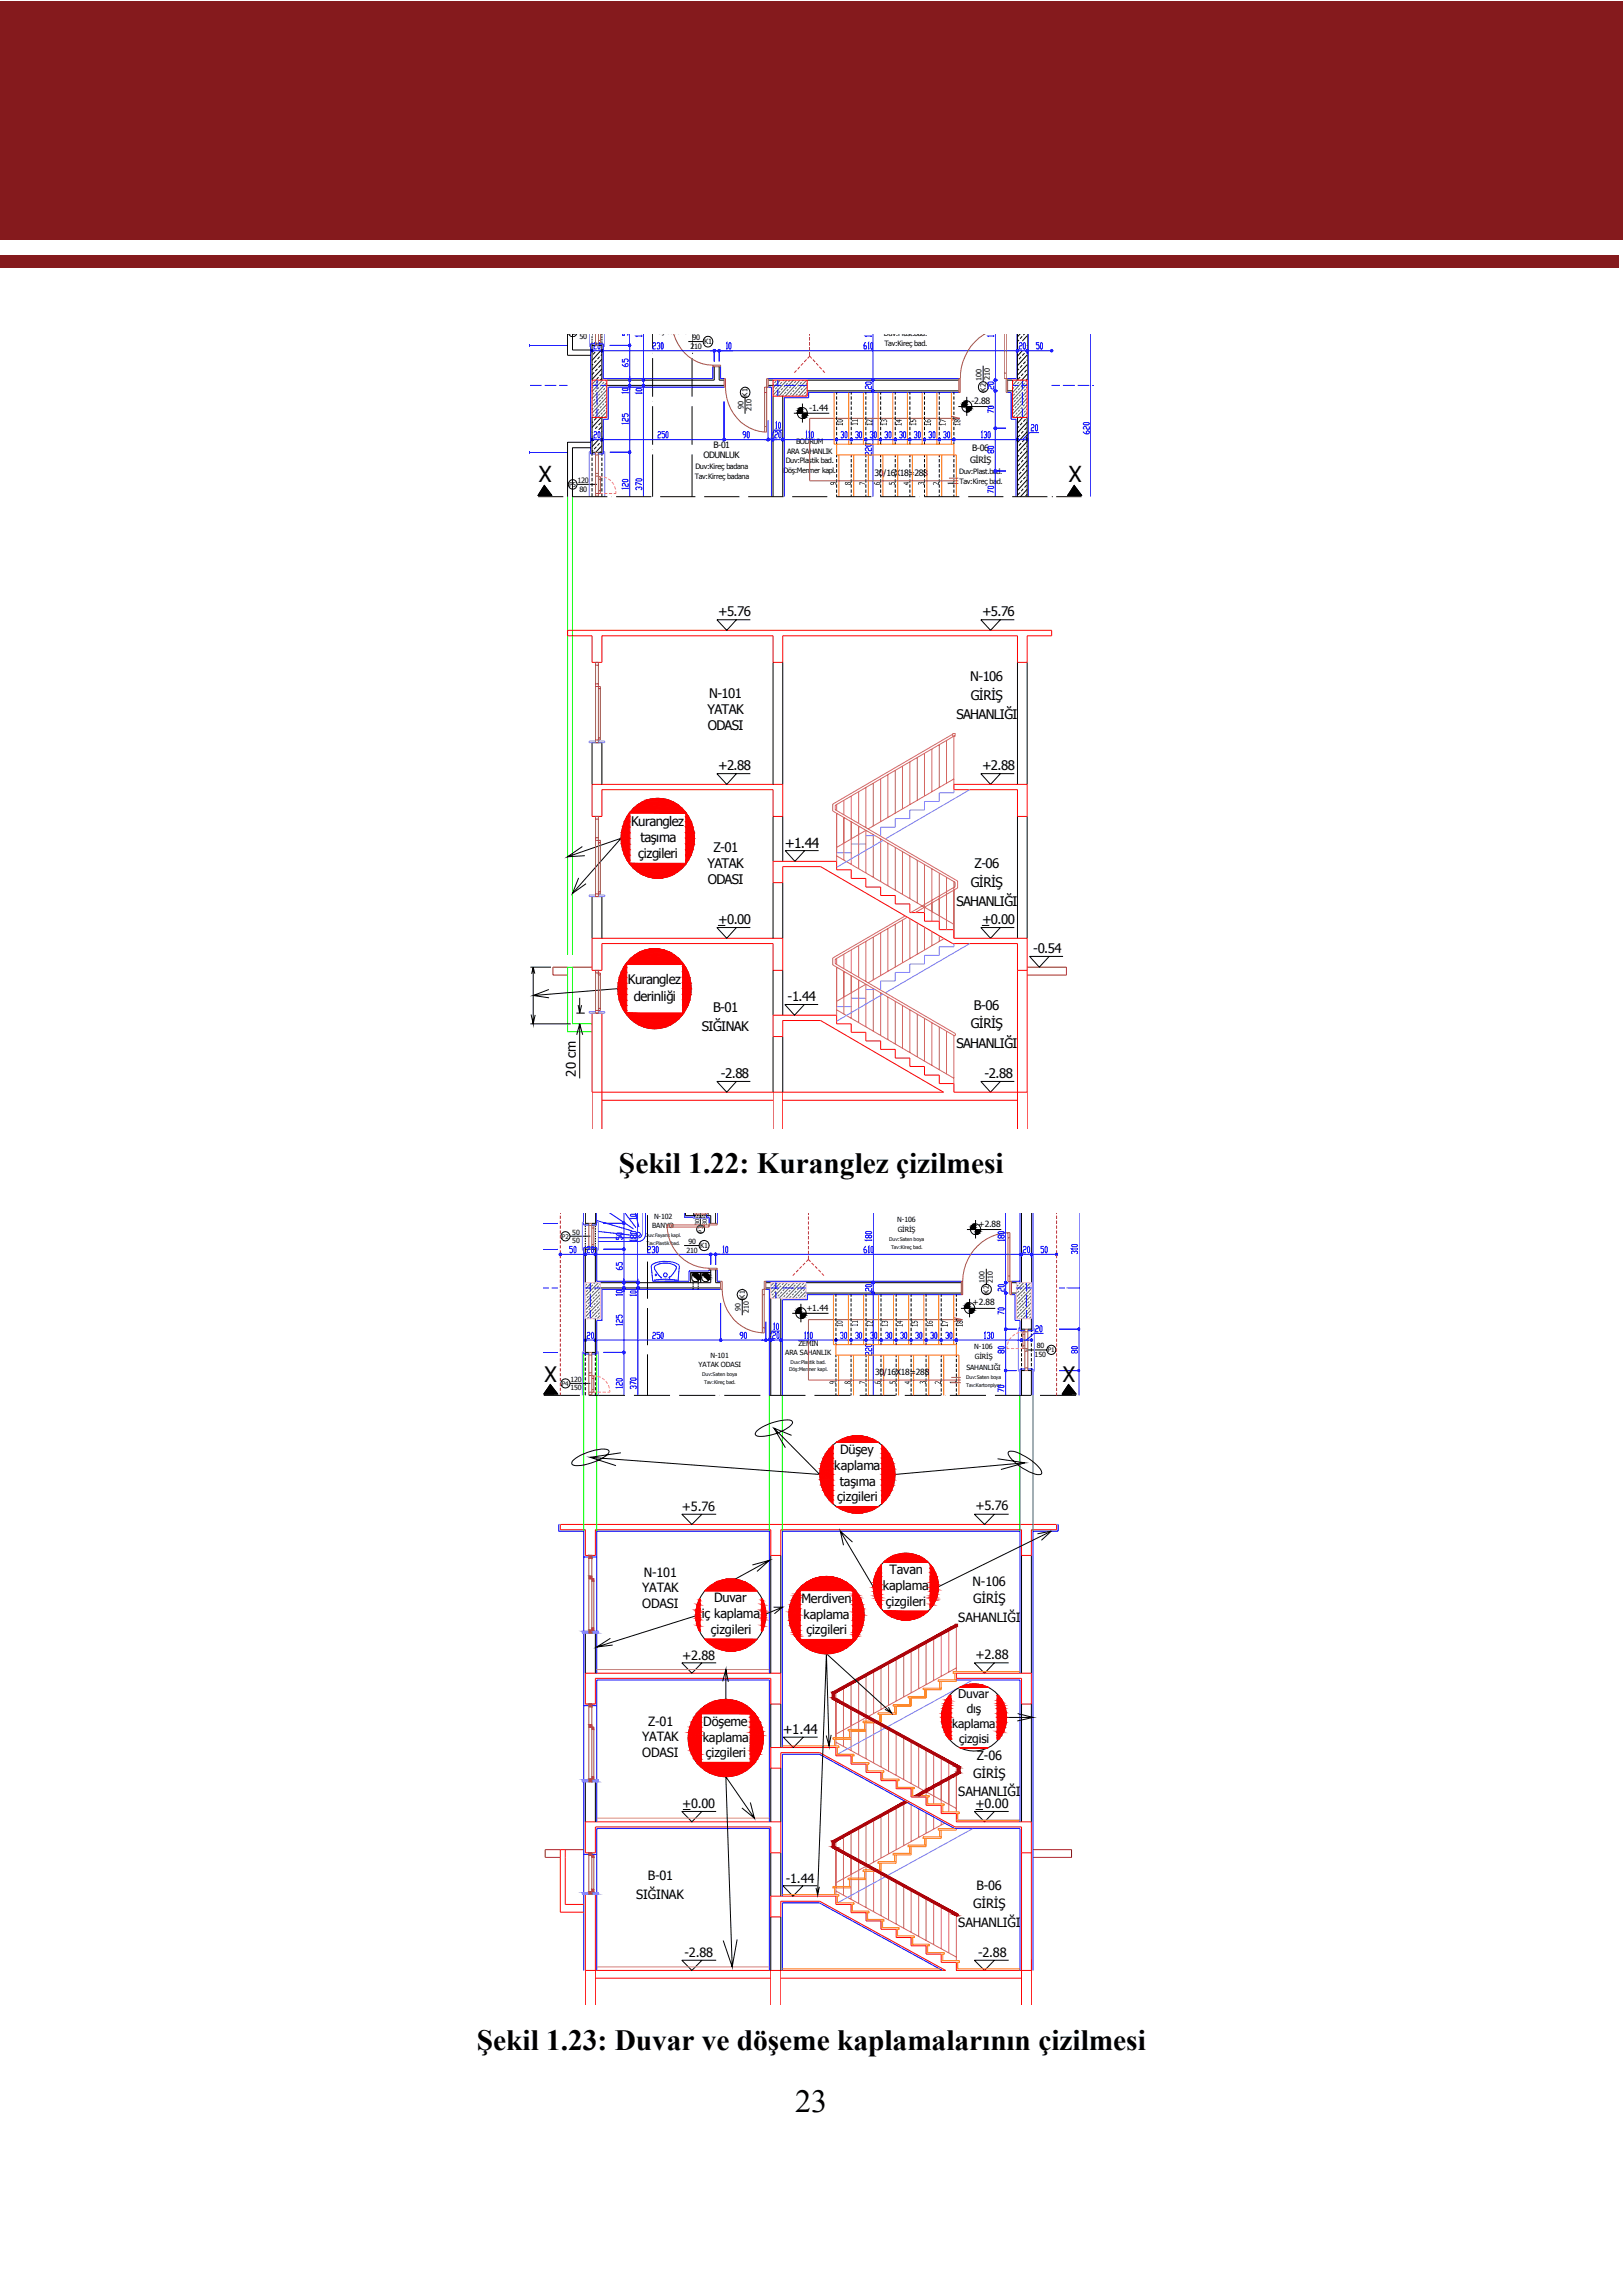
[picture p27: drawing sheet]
<svg xmlns="http://www.w3.org/2000/svg" width="195mm" height="275mm" viewBox="0 0 195 275" stroke-linecap="round" stroke-linejoin="round" font-family="sans-serif">
<defs><g id="words">
<text font-size="3.9" x="95.6" y="253.9">23</text>
<g font-size="3.5">
<text x="74.4" y="141.1">Şekil 1.22: Kuranglez çizilmesi</text>
<text x="57.3" y="246.4">Şekil 1.23: Duvar ve döşeme kaplamalarının çizilmesi</text>
</g>
<g font-size="2.6">
<text x="64.8" y="58">X</text>
<text x="128.5" y="58">X</text>
<text x="65.5" y="166.1">X</text>
<text x="127.8" y="166.1">X</text>
</g>
<text font-size="1.7" x="94.3" y="101.9">+1.44</text>
<g font-size="1.6">
<text x="86.3" y="74.1">+5.76</text>
<text x="118" y="74.1">+5.76</text>
<text x="85.3" y="83.9">N-101</text>
<text x="116.6" y="81.9">N-106</text>
<text x="85" y="85.8">YATAK</text>
<text x="85.1" y="87.8">ODASI</text>
<text x="115" y="86.4">SAHANLIĞI</text>
<text x="116.7" y="84.1">GİRİŞ</text>
<text x="86.3" y="92.6">+2.88</text>
<text x="118" y="92.6">+2.88</text>
<text x="75.9" y="99.3">Kuranglez</text>
<text x="77" y="101.2">taşıma</text>
<text x="76.7" y="103.2">çizgileri</text>
<text x="85" y="104.3">YATAK</text>
<text x="85.1" y="106.3">ODASI</text>
<text x="85.8" y="102.4">Z-01</text>
<text x="116.7" y="106.6">GİRİŞ</text>
<text x="117.1" y="104.3">Z-06</text>
<text x="86.3" y="111.1">+0.00</text>
<text x="115" y="108.9">SAHANLIĞI</text>
<text x="118" y="111.1">+0.00</text>
<text x="75.5" y="118.3">Kuranglez</text>
<text x="124.2" y="114.6">-0.54</text>
<text x="76.2" y="120.3">derinliği</text>
<text x="84.4" y="124">SIĞINAK</text>
<text x="85.7" y="121.7">B-01</text>
<text x="94.7" y="120.4">-1.44</text>
<text x="115" y="125.9">SAHANLIĞI</text>
<text x="116.7" y="123.6">GİRİŞ</text>
<text x="117.1" y="121.4">B-06</text>
<text x="69.2" y="129.4" transform="rotate(-90 69.2 129.4)">20 cm</text>
<text x="86.6" y="129.6">-2.88</text>
<text x="118.3" y="129.6">-2.88</text>
<text x="94.1" y="208.5">+1.44</text>
</g>
<g font-size="1.5">
<text x="100.3" y="176.7">kaplama</text>
<text x="100.9" y="178.6">taşıma</text>
<text x="101" y="174.8">Düşey</text>
<text x="82" y="181.7">+5.76</text>
<text x="100.6" y="180.5">çizgileri</text>
<text x="117.2" y="181.6">+5.76</text>
<text x="77.2" y="191.4">YATAK</text>
<text x="77.4" y="189.5">N-101</text>
<text x="106.1" y="191.2">kaplama</text>
<text x="106.9" y="189.2">Tavan</text>
<text x="116.9" y="190.6">N-106</text>
<text x="77.2" y="193.3">ODASI</text>
<text x="84.3" y="194.6">iç kaplama</text>
<text x="85.4" y="196.5">çizgileri</text>
<text x="85.8" y="192.6">Duvar</text>
<text x="96.3" y="192.7">Merdiven</text>
<text x="96.6" y="194.6">kaplama</text>
<text x="96.9" y="196.5">çizgileri</text>
<text x="106.5" y="193.1">çizgileri</text>
<text x="115.2" y="195">SAHANLIĞI</text>
<text x="117" y="192.7">GİRİŞ</text>
<text x="82" y="199.5">+2.88</text>
<text x="117.3" y="199.5">+2.88</text>
<text x="77.2" y="209.3">YATAK</text>
<text x="77.9" y="207.4">Z-01</text>
<text x="84.5" y="209.4">kaplama</text>
<text x="84.5" y="207.4">Döşeme</text>
<text x="77.2" y="211.2">ODASI</text>
<text x="84.8" y="211.3">çizgileri</text>
<text x="115.2" y="216">SAHANLIĞI</text>
<text x="117" y="213.7">GİRİŞ</text>
<text x="117.4" y="211.6">Z-06</text>
<text x="82" y="217.4">+0.00</text>
<text x="117.3" y="217.3">+0.00</text>
<text x="77.9" y="226">B-01</text>
<text x="94.4" y="226.3">-1.44</text>
<text x="117.4" y="227.2">B-06</text>
<text x="76.5" y="228.3">SIĞINAK</text>
<text x="115.2" y="231.6">SAHANLIĞI</text>
<text x="117" y="229.3">GİRİŞ</text>
<text x="82.3" y="235.3">-2.88</text>
<text x="117.6" y="235.2">-2.88</text>
</g>
<g font-size="1.4">
<text x="114.5" y="207.8">kaplama</text>
<text x="115.2" y="204.1">Duvar</text>
<text x="115.3" y="209.5">çizgisi</text>
<text x="116.2" y="206">dış</text>
</g>
<g font-size="1.1">
<text x="85.7" y="53.8">B-01</text>
<text x="97.3" y="49.4">-1.44</text>
<text x="116.8" y="48.6">-2.88</text>
<text x="84.6" y="55.1">ODUNLUK</text>
<text x="105.1" y="57.2">30/16X18=288</text>
<text x="116.6" y="55.7">GİRİŞ</text>
<text x="116.9" y="54.2">B-06</text>
</g>
<g font-size="1">
<text x="117.6" y="147.4">+2.88</text>
<text x="96.9" y="157.5">+1.44</text>
<text x="116.9" y="156.9">+2.88</text>
<text x="105.2" y="165.3">30/16X18=288</text>
</g>
<g font-size=".9">
<text x="69.7" y="40.8">50</text>
<text x="76.5" y="40.2">Tav:Kireç badana.</text>
<text x="83" y="41.9">210</text>
<text x="83.2" y="40.8">90</text>
<text x="84.6" y="41.4">K1</text>
<text x="106.3" y="40.4">Duv:Plast.bad.</text>
<text x="106.3" y="41.6">Tav:Kireç bad.</text>
<text x="89.9" y="47.7" transform="rotate(-90 89.9 47.7)">K1</text>
<text x="118" y="45.8" transform="rotate(-90 118 45.8)">100</text>
<text x="118.5" y="47.1" transform="rotate(-90 118.5 47.1)">K2</text>
<text x="119" y="45.7" transform="rotate(-90 119 45.7)">210</text>
<text x="89.4" y="49.2" transform="rotate(-90 89.4 49.2)">90</text>
<text x="90.3" y="49.4" transform="rotate(-90 90.3 49.4)">210</text>
<text x="95.7" y="53.4">BODRUM</text>
<text x="69.4" y="58">120</text>
<text x="69.7" y="59.1">80</text>
<text x="83.5" y="57.6">Tav:Kirreç badana</text>
<text x="83.6" y="56.4">Duv:Kireç badana</text>
<text x="94.2" y="56.8">Döş:Mermer kapl.</text>
<text x="94.4" y="55.7">Duv:Plastik bad.</text>
<text x="94.6" y="54.5">ARA SAHANLIK</text>
<text x="115.3" y="57">Duv:Plast.bad.</text>
<text x="115.3" y="58.2">Tav:Kireç bad.</text>
</g>
<g font-size=".8">
<text x="68.4" y="40.2">P2</text>
<text x="68.4" y="58.5">P5</text>
<text x="67.5" y="148.9">P2</text>
<text x="68.8" y="148.4">50</text>
<text x="68.8" y="149.5">50</text>
<text x="78.4" y="147.7">BANYO</text>
<text x="78.6" y="146.6">N-102</text>
<text x="82.7" y="149.5">90</text>
<text x="107.8" y="146.9">N-106</text>
<text x="107.9" y="148.1">GİRİŞ</text>
<text x="82.5" y="150.6">210</text>
<text x="84.2" y="150">K1</text>
<text x="118.3" y="154.3" transform="rotate(-90 118.3 154.3)">100</text>
<text x="118.9" y="155.5" transform="rotate(-90 118.9 155.5)">K2</text>
<text x="119.4" y="154.2" transform="rotate(-90 119.4 154.2)">210</text>
<text x="89" y="157.6" transform="rotate(-90 89 157.6)">90</text>
<text x="89.5" y="156.1" transform="rotate(-90 89.5 156.1)">K1</text>
<text x="90" y="157.8" transform="rotate(-90 90 157.8)">210</text>
<text x="96" y="161.8">ZEMİN</text>
<text x="67.5" y="166.6">P4</text>
<text x="68.6" y="166.1">120</text>
<text x="68.6" y="167.2">150</text>
<text x="84" y="164.3">YATAK ODASI</text>
<text x="85.4" y="163.2">N-101</text>
<text x="94.4" y="162.9">ARA SAHANLIK</text>
<text x="116.2" y="164.7">SAHANLIĞI</text>
<text x="117.1" y="162.2">N-106</text>
<text x="117.2" y="163.4">GİRİŞ</text>
<text x="124.4" y="163.1">150</text>
<text x="124.6" y="162.1">80</text>
<text x="126" y="162.6">P1</text>
</g>
<g font-size=".7">
<text x="84.1" y="147.3" transform="rotate(-90 84.1 147.3)">30</text>
<text x="84.5" y="148.2" transform="rotate(-90 84.5 148.2)">P3</text>
<text x="85" y="147.3" transform="rotate(-90 85 147.3)">30</text>
</g>
<g font-size=".6">
<text x="77.5" y="148.8">Duv:Fayans kapl.</text>
<text x="77.7" y="149.7">Tav:Plastik bad.</text>
<text x="106.9" y="149.2">Duv:Saten boya</text>
<text x="107.1" y="150.1">Tav:Kireç bad.</text>
<text x="84.4" y="165.4">Duv:Saten boya</text>
<text x="84.6" y="166.3">Tav:Kireç bad.</text>
<text x="94.8" y="164.9">Döş:Mermer kapl.</text>
<text x="95" y="163.9">Duv:Plastik bad.</text>
<text x="116.1" y="165.8">Duv:Saten boya</text>
<text x="116.1" y="166.7">Tav:Kartonpiyer</text>
</g>
</g></defs>
<g fill="#851a1d">
<path d="M0 .2h195v28.7h-195z"/>
<path d="M0 30.6h194.6v1.5h-194.6z"/>
</g>
<path d="M68.2 75.8h58.2v.6h-2.9v3.2h-1.2v-3.2h-28.2v3.2h-1.2v-3.2h-20.6v3.2h-1.1v-3.2h-3zM71.2 94.3h22.9v3.8h-1.2v-3.2h-20.6v3.2h-1.1zM114.7 94.3h8.8v3.8h-1.2v-3.2h-7.6zM71.2 112.8h22.9v3.8h-1.2v-3.2h-20.6v3.2h-1.1zM122.3 116.6h1.2M71.2 131.3h42.2l-14.8-8.6h-4.5v1.9h-1.2v-2.6h7.7v1.1h1.7v1h1.8v1h1.8v1.1h1.7v1h1.8v1h1.7v1h1.8v1.1h1.8v1h8.8M72.3 132.3h20.6M72.3 131.3v-9.5h-1.1v13.9M94.1 132.3h28.2M122.3 131.3v-17.9h-7.8l-15.9-9.2h-4.5v1.9h-1.2v-2.6h7.7v1.1h1.7v1h1.8v1h1.8v1.1h1.7v1h1.8v1h1.7v1h1.8v1.1h1.8v1h8.8v22.9" fill="none" stroke="#f00" stroke-width=".12"/>
<g fill="none" stroke="#000" stroke-width=".12">
<path d="M83.2 42.5h.1M83.2 40.1v1.8M83.2 43.1v4.6M83.2 48.8v4.7M83.2 54.6v5.1M88.5 74.5l-1.1 1.3-1.2-1.3h4M92.9 79.6v14.7M94.1 79.6v14.7M120.2 74.5l-1.1 1.3-1.2-1.3h4M122.3 79.6v14.7M123.5 79.6v14.7M71.2 94.3v-5h1.1v5"/>
<path d="M76.2 97.1a4.2 4.2 0 0 1 6.9 1.7 4.9 4.9 0 0 1-3.4 6.7 4.6 4.6 0 0 1-5-4.7 5 5 0 0 1 1.5-3.7zM88.5 93l-1.1 1.3-1.2-1.3h4M92.9 98.1v5.4M94.1 98.1v5.4M120.2 93l-1.1 1.3-1.2-1.3h4M122.3 98.1v14.7M123.5 98.1v14.7M63.8 116.3h2.4M64.1 116.3v6.8l-.3-1.1M64.1 116.3l-.2 .8M64.1 116.3l.2 .7M64.1 119.7l1.9 .2"/>
<path d="M69.7 119.9v1.9M70 101.8l-1.8 1.2 6.5-2.2-5.9 6.6 .8-1.9M70.3 102.9l-2.1 .1M70.4 106.2l-1.6 1.2M71.2 112.8v-5h1.1v5M74.3 118.8l-10.2 .9 1.9-.7M75.8 115.2a4.3 4.3 0 0 1 7.1 2.3 4.9 4.9 0 0 1-3.6 6.1 4.6 4.6 0 0 1-5-4.8 5.1 5.1 0 0 1 1.5-3.6zM86.3 111.2h.9M88.5 111.5l-1.1 1.3-1.2-1.3h4M92.9 106.1v6.7M92.9 116.6v5.4M94.1 106.1v6.7"/>
<path d="M94.1 116.6v5.4M96.7 102.3l-1.2 1.2-1.1-1.2h4M118 111.2h.9M120.2 111.5l-1.1 1.3-1.2-1.3h4M126.1 115l-1.2 1.3-1.1-1.3h4M63.8 123.1h4.8M64.3 122l-.2 1.1M69.3 121.8h1M69.5 120.8l.2 1M69.7 123.1v6.5M69.7 123.1l-.4 1.3M69.7 123.1l.3 1.3"/>
<path d="M69.9 120.8l-.2 1M88.5 130l-1.1 1.3-1.2-1.3h4M92.9 124.6v6.7M94.1 124.6v6.7M96.7 120.8l-1.2 1.2-1.2-1.2h4M120.2 130l-1.1 1.3-1.2-1.3h4"/>
</g>
<path d="M68.2 116.3h-1.7v.9h1.7M68.8 116.3h2.4M123.5 116.3h4.7v.9h-4.7" fill="none" stroke="#9a4c00" stroke-width=".12"/>
<path d="M68.2 59.7v55.1M68.8 59.7v55.1M71.2 123.1h-2.4v-6.8h-.6v7.7h3" fill="none" stroke="#0f0" stroke-width=".12"/>
<g fill="none" stroke="#7e7eff" stroke-width=".12">
<path d="M71.6 89.1h-.8v.2h.8M71.9 89.1h.8v.2h-.8M114.7 94.9v.4h-1.8v1h-1.8v1.1h-1.7v1h-1.8v1h-1.7v1.1h-.2M116.6 94.9l-10.2 5.9M71.6 107.6h-.8v.2h.8M71.9 107.6h.8v.2h-.8M100.6 102.5h1.7M102.3 101.5h1.8M102.3 120h1.8M104.1 100.5h1.1M104.1 119h1.1M106.1 119.5l-5.5 3.3"/>
<path d="M106.1 101l-5.5 3.3M114.7 113.4v.4h-1.8v1h-1.8v1.1h-1.7v1h-1.8v1h-1.7v1.1h-.2M116.6 113.4l-10.2 6M71.6 121.6h-.8v.2h.8M71.9 121.6h.8v.2h-.8M100.6 121h1.7"/>
</g>
<g fill="none" stroke="#cc6565" stroke-width=".12">
<path d="M100.6 96.7v.7M100.6 97.8v5.7M101.4 96.2v1.8M101.4 98.3v5.1M102.3 95.7v2.8M102.3 98.8v5.1M103.2 95.2v3.8M103.2 99.3v5.1M104.1 94.7v4.8M105 94.1v5.2M105.9 93.6v5.2M106.7 93.1v5.2"/>
<path d="M107.6 92.6v5.2M108.5 92.1v5.1M109.4 91.6v5.1M110.3 91.1v5.1M111.1 90.6v5.1M112 90v5.2M112.9 89.5v5.2M113.8 89v5.1M114.5 88.2h.3v.3h-.3zM114.5 88.3l-14.4 8.4v.8l14.7 8.6v.5l-5.3 3.1M114.7 94.3v-5.8l-14.3 8.3v.5l14.7 8.6v.8l-5.1 3M114.7 93.6l-10.3 6"/>
<path d="M100.6 101.9l3.5-2.1v5.1M100.6 115.2v.7M100.6 116.3v5.7M100.6 102.9l14.1 8.2M101.4 114.7v1.8M101.4 116.8v5.1M102.3 114.2v2.8M102.3 117.3v5.1M103.2 113.7v3.8M103.2 117.8v5.1M104.1 113.2v4.8M105 100.3v5.2"/>
<path d="M105 112.7v5.1M105 118.8v5.2M105.9 100.8v5.2M105.9 112.1v5.2M105.9 119.3v5.2M106.7 101.4v5.1M106.7 111.6v5.2M106.7 119.8v5.2M107.6 101.9v5.1M107.6 111.1v5.2M108.5 102.4v5.1M108.5 110.6v5.1"/>
<path d="M108.8 110.1l-8.7 5.1v.8l14.6 8.5M109.1 110.3l-8.7 5v.5l14.4 8.4v.2l-.1 .1M109.4 102.9v5.1M109.4 110.4v4.8M110.3 103.4v5.2M110.3 109.6v.1M110.3 111v3.7M111.1 103.9v5.8M111.1 111.5v2.7M112 104.4v6.3M112 112v1.7M112.9 104.9v5.8"/>
<path d="M112.9 112.5v.7M113.5 112.8l-9.1 5.3M113.8 105.5v6.3M114.7 106v6.8M100.6 121.4l14.1 8.2M100.6 120.4l3.5-2.1v5.2M107.6 120.4v5.1M108.5 120.9v5.1M109.4 121.4v5.2M110.3 121.9v5.2M111.1 122.4v5.2M112 122.9v5.2"/>
<path d="M112.9 123.5v5.1M113.8 124v5.1M114.7 124.5v5.8"/>
</g>
<g fill="none" stroke="#9a4c4c" stroke-width=".12">
<path d="M71.6 80h.3M71.6 98.1h.3v.4h-.3zM71.6 82.2v-2.6h.3v9.7h-.3v-6.8M71.6 82.5h.6v6.5h-.6M71.6 98.5v9M71.9 82.2h-.3v.3M71.9 98.5v2.2M71.9 82.8h.3M71.9 88.7h.3M71.6 116.6v5.2h.3v-5.2h-.3v.4h.6v4.5h-.6M71.6 107.5h.3v.3h-.3zM71.6 100.7h.3"/>
<path d="M71.9 107.2h.3v.3h-.3zM71.9 100.7v.3h-.3M71.9 101h.3v.3h-.3zM71.9 101.3v5.9M71.9 117.2h.3M72.2 101.3v5.9M71.9 121.2h.3"/>
</g>
<path d="M78 114.1h1.3z" fill="#f00"/>
<path d="M77.4 114.2l.6-.1 1.9 .1zM78 114.1h1.3z" fill="none" stroke="#f00" stroke-width=".12"/>
<path d="M77.4 114.2h2.5" fill="none" stroke="#f00" stroke-width=".15"/>
<path d="M78 114.1h1.3l.6 .1z" fill="#f00"/>
<path d="M75.8 115.2l.5-.4 5.3 .4zM76.3 114.8l.6-.3 4.2 .3zM76.3 114.8h4.8l.5 .4zM76.9 114.5l.5-.3 3.1 .3zM76.9 114.5h3.6l.6 .3zM77.4 114.2h2.5l.6 .3zM78 114.1h1.3l.6 .1z" fill="none" stroke="#f00" stroke-width=".12"/>
<path d="M76.9 114.4h3.6" fill="none" stroke="#f00" stroke-width=".23"/>
<path d="M76.3 114.6h4.8" fill="none" stroke="#f00" stroke-width=".34"/>
<path d="M75.8 115h5.8" fill="none" stroke="#f00" stroke-width=".4"/>
<path d="M75.8 115.2l6.2 .5h-6.6z" fill="#f00"/>
<path d="M75.8 115.2l6.2 .5h-6.6z" fill="none" stroke="#f00" stroke-width=".12"/>
<path d="M75.8 115.2h5.8l.4 .5z" fill="#f00"/>
<path d="M75.4 115.7l6.8 .2h-7zM75.4 115.7h6.6l.2 .2zM75.8 115.2h5.8l.4 .5z" fill="none" stroke="#f00" stroke-width=".12"/>
<path d="M75.2 115.8h7" fill="none" stroke="#f00" stroke-width=".23"/>
<path d="M75.2 115.9l.1 .3h-.3z" fill="#f00"/>
<path d="M75.2 115.9l.1 .3h-.3z" fill="none" stroke="#f00" stroke-width=".12"/>
<path d="M75.2 115.9h.1v.3z" fill="#f00"/>
<path d="M75.2 115.9h.1v.3z" fill="none" stroke="#f00" stroke-width=".12"/>
<path d="M82 115.9l.4 .3h-.4z" fill="#f00"/>
<path d="M82 115.9l.4 .3h-.4z" fill="none" stroke="#f00" stroke-width=".12"/>
<path d="M82 115.9h.2l.2 .3z" fill="#f00"/>
<path d="M82 115.9h.2l.2 .3z" fill="none" stroke="#f00" stroke-width=".12"/>
<path d="M75 116.2l.3 .7h-.6z" fill="#f00"/>
<path d="M75 116.2l.3 .7h-.6z" fill="none" stroke="#f00" stroke-width=".12"/>
<path d="M75 116.2h.3v.7z" fill="#f00"/>
<path d="M75 116.2h.3v.7z" fill="none" stroke="#f00" stroke-width=".12"/>
<path d="M82 116.2l.7 .7h-.7z" fill="#f00"/>
<path d="M82 116.2l.7 .7h-.7z" fill="none" stroke="#f00" stroke-width=".12"/>
<path d="M82 116.2h.4l.3 .7z" fill="#f00"/>
<path d="M82 116.2h.4l.3 .7z" fill="none" stroke="#f00" stroke-width=".12"/>
<path d="M74.7 116.9l.6 .6h-.9z" fill="#f00"/>
<path d="M74.7 116.9l.6 .6h-.9z" fill="none" stroke="#f00" stroke-width=".12"/>
<path d="M74.7 116.9h.6v.6z" fill="#f00"/>
<path d="M74.7 116.9h.6v.6z" fill="none" stroke="#f00" stroke-width=".12"/>
<path d="M82 116.9l.9 .6h-.9z" fill="#f00"/>
<path d="M82 116.9l.9 .6h-.9z" fill="none" stroke="#f00" stroke-width=".12"/>
<path d="M82 116.9h.7l.2 .6z" fill="#f00"/>
<path d="M82 116.9h.7l.2 .6z" fill="none" stroke="#f00" stroke-width=".12"/>
<path d="M74.4 117.5l.9 .7h-1z" fill="#f00"/>
<path d="M74.4 117.5l.9 .7h-1z" fill="none" stroke="#f00" stroke-width=".12"/>
<path d="M74.4 117.5h.9v.7z" fill="#f00"/>
<path d="M74.4 117.5h.9v.7z" fill="none" stroke="#f00" stroke-width=".12"/>
<path d="M82 117.5l1 .7h-1z" fill="#f00"/>
<path d="M82 117.5l1 .7h-1z" fill="none" stroke="#f00" stroke-width=".12"/>
<path d="M82 117.5h.9l.1 .7z" fill="#f00"/>
<path d="M82 117.5h.9l.1 .7z" fill="none" stroke="#f00" stroke-width=".12"/>
<path d="M74.3 118.2l1 .6h-1z" fill="#f00"/>
<path d="M74.3 118.2l1 .6h-1z" fill="none" stroke="#f00" stroke-width=".12"/>
<path d="M74.3 118.2h1v.6z" fill="#f00"/>
<path d="M74.3 118.2h1v.6z" fill="none" stroke="#f00" stroke-width=".12"/>
<path d="M82 118.2l1.1 .6h-1.1z" fill="#f00"/>
<path d="M82 118.2l1.1 .6h-1.1z" fill="none" stroke="#f00" stroke-width=".12"/>
<path d="M82 118.2h1l.1 .6z" fill="#f00"/>
<path d="M82 118.2h1l.1 .6z" fill="none" stroke="#f00" stroke-width=".12"/>
<path d="M74.3 118.8l1 .7h-1z" fill="#f00"/>
<path d="M74.3 118.8l1 .7h-1z" fill="none" stroke="#f00" stroke-width=".12"/>
<path d="M74.3 118.8h1v.7z" fill="#f00"/>
<path d="M74.3 118.8h1v.7z" fill="none" stroke="#f00" stroke-width=".12"/>
<path d="M82 118.8l1 .7h-1z" fill="#f00"/>
<path d="M82 118.8l1 .7h-1z" fill="none" stroke="#f00" stroke-width=".12"/>
<path d="M82 118.8h1.1l-.1 .7z" fill="#f00"/>
<path d="M82 118.8h1.1l-.1 .7z" fill="none" stroke="#f00" stroke-width=".12"/>
<path d="M74.3 119.5l1 .7h-.9z" fill="#f00"/>
<path d="M74.3 119.5l1 .7h-.9z" fill="none" stroke="#f00" stroke-width=".12"/>
<path d="M74.3 119.5h1v.7z" fill="#f00"/>
<path d="M74.3 119.5h1v.7z" fill="none" stroke="#f00" stroke-width=".12"/>
<path d="M82 119.5l.9 .7h-.9z" fill="#f00"/>
<path d="M82 119.5l.9 .7h-.9z" fill="none" stroke="#f00" stroke-width=".12"/>
<path d="M82 119.5h1l-.1 .7z" fill="#f00"/>
<path d="M82 119.5h1l-.1 .7z" fill="none" stroke="#f00" stroke-width=".12"/>
<path d="M74.4 120.2l.9 .7h-.6z" fill="#f00"/>
<path d="M74.4 120.2l.9 .7h-.6z" fill="none" stroke="#f00" stroke-width=".12"/>
<path d="M74.4 120.2h.9v.7z" fill="#f00"/>
<path d="M74.4 120.2h.9v.7z" fill="none" stroke="#f00" stroke-width=".12"/>
<path d="M82 120.2l.7 .7h-.7z" fill="#f00"/>
<path d="M82 120.2l.7 .7h-.7z" fill="none" stroke="#f00" stroke-width=".12"/>
<path d="M82 120.2h.9l-.2 .7z" fill="#f00"/>
<path d="M82 120.2h.9l-.2 .7z" fill="none" stroke="#f00" stroke-width=".12"/>
<path d="M74.7 120.9l.6 .6h-.3z" fill="#f00"/>
<path d="M74.7 120.9l.6 .6h-.3z" fill="none" stroke="#f00" stroke-width=".12"/>
<path d="M74.7 120.9h.6v.6z" fill="#f00"/>
<path d="M74.7 120.9h.6v.6z" fill="none" stroke="#f00" stroke-width=".12"/>
<path d="M82 120.9l.4 .6h-.4z" fill="#f00"/>
<path d="M82 120.9l.4 .6h-.4z" fill="none" stroke="#f00" stroke-width=".12"/>
<path d="M82 120.9h.7l-.3 .6z" fill="#f00"/>
<path d="M82 120.9h.7l-.3 .6z" fill="none" stroke="#f00" stroke-width=".12"/>
<path d="M75 121.5l.3 .3h-.1z" fill="#f00"/>
<path d="M75 121.5l.3 .3h-.1z" fill="none" stroke="#f00" stroke-width=".12"/>
<path d="M75 121.5h.3v.3z" fill="#f00"/>
<path d="M75 121.5h.3v.3z" fill="none" stroke="#f00" stroke-width=".12"/>
<path d="M82 121.5l.2 .3h-.2z" fill="#f00"/>
<path d="M82 121.5l.2 .3h-.2z" fill="none" stroke="#f00" stroke-width=".12"/>
<path d="M82 121.5h.4l-.2 .3z" fill="#f00"/>
<path d="M75.2 121.8l6.8 .2h-6.6zM75.2 121.8h7l-.2 .2zM82 121.5h.4l-.2 .3z" fill="none" stroke="#f00" stroke-width=".12"/>
<path d="M75.2 121.9h7" fill="none" stroke="#f00" stroke-width=".23"/>
<path d="M75.4 122l6.2 .5h-5.8z" fill="#f00"/>
<path d="M75.4 122l6.2 .5h-5.8z" fill="none" stroke="#f00" stroke-width=".12"/>
<path d="M75.4 122h6.6l-.4 .5z" fill="#f00"/>
<path d="M75.4 122h6.6l-.4 .5zM75.8 122.5l5.3 .4h-4.8zM75.8 122.5h5.8l-.5 .4zM76.3 122.9l4.2 .4h-3.6zM76.3 122.9h4.8l-.6 .4zM76.9 123.3l3 .2h-2.5zM76.9 123.3h3.6l-.6 .2z" fill="none" stroke="#f00" stroke-width=".12"/>
<path d="M75.8 122.7h5.8" fill="none" stroke="#f00" stroke-width=".4"/>
<path d="M76.3 123.1h4.8" fill="none" stroke="#f00" stroke-width=".34"/>
<path d="M76.9 123.4h3.6" fill="none" stroke="#f00" stroke-width=".23"/>
<path d="M77.4 123.5l1.9 .1h-1.3z" fill="#f00"/>
<path d="M77.4 123.5l1.9 .1h-1.3zM77.4 123.5h2.5l-.6 .1z" fill="none" stroke="#f00" stroke-width=".12"/>
<path d="M77.4 123.6h2.5" fill="none" stroke="#f00" stroke-width=".15"/>
<path d="M78 123.6h1.3z" fill="#f00"/>
<path d="M78 123.6h1.3z" fill="none" stroke="#f00" stroke-width=".12"/>
<path d="M78.4 96h1.3z" fill="#f00"/>
<path d="M77.8 96.1l.6-.1 1.9 .1zM78.4 96h1.3z" fill="none" stroke="#f00" stroke-width=".12"/>
<path d="M77.8 96.1h2.5" fill="none" stroke="#f00" stroke-width=".13"/>
<path d="M78.4 96h1.3l.6 .1z" fill="#f00"/>
<path d="M76.2 97.1l.5-.4 5.3 .4zM76.7 96.7l.5-.3 4.2 .3zM76.7 96.7h4.7l.6 .4zM77.2 96.4l.6-.3 3.1 .3zM77.2 96.4h3.7l.5 .3zM77.8 96.1h2.5l.6 .3zM78.4 96h1.3l.6 .1z" fill="none" stroke="#f00" stroke-width=".12"/>
<path d="M77.2 96.3h3.7" fill="none" stroke="#f00" stroke-width=".25"/>
<path d="M76.7 96.5h4.7" fill="none" stroke="#f00" stroke-width=".32"/>
<path d="M76.2 96.9h5.8" fill="none" stroke="#f00" stroke-width=".42"/>
<path d="M76.2 97.1l6.2 .5h-6.7z" fill="#f00"/>
<path d="M76.2 97.1l6.2 .5h-6.7z" fill="none" stroke="#f00" stroke-width=".12"/>
<path d="M76.2 97.1h5.8l.4 .5z" fill="#f00"/>
<path d="M75.7 97.6l6.8 .2h-6.9zM75.7 97.6h6.7l.1 .2zM76.2 97.1h5.8l.4 .5z" fill="none" stroke="#f00" stroke-width=".12"/>
<path d="M75.6 97.7h6.9" fill="none" stroke="#f00" stroke-width=".15"/>
<path d="M75.6 97.8l.1 .4h-.3z" fill="#f00"/>
<path d="M75.6 97.8l.1 .4h-.3z" fill="none" stroke="#f00" stroke-width=".12"/>
<path d="M75.6 97.8h.1v.4z" fill="#f00"/>
<path d="M75.6 97.8h.1v.4z" fill="none" stroke="#f00" stroke-width=".12"/>
<path d="M82.4 97.8l.4 .4h-.4z" fill="#f00"/>
<path d="M82.4 97.8l.4 .4h-.4z" fill="none" stroke="#f00" stroke-width=".12"/>
<path d="M82.4 97.8l.4 .4z" fill="#f00"/>
<path d="M82.4 97.8l.4 .4z" fill="none" stroke="#f00" stroke-width=".12"/>
<path d="M75.4 98.2l.3 .6h-.6z" fill="#f00"/>
<path d="M75.4 98.2l.3 .6h-.6z" fill="none" stroke="#f00" stroke-width=".12"/>
<path d="M75.4 98.2h.3v.6z" fill="#f00"/>
<path d="M75.4 98.2h.3v.6z" fill="none" stroke="#f00" stroke-width=".12"/>
<path d="M82.4 98.2l.7 .6h-.7z" fill="#f00"/>
<path d="M82.4 98.2l.7 .6h-.7z" fill="none" stroke="#f00" stroke-width=".12"/>
<path d="M82.4 98.2h.4l.3 .6z" fill="#f00"/>
<path d="M82.4 98.2h.4l.3 .6z" fill="none" stroke="#f00" stroke-width=".12"/>
<path d="M75.1 98.8l.6 .6h-.9z" fill="#f00"/>
<path d="M75.1 98.8l.6 .6h-.9z" fill="none" stroke="#f00" stroke-width=".12"/>
<path d="M75.1 98.8h.6v.6z" fill="#f00"/>
<path d="M75.1 98.8h.6v.6z" fill="none" stroke="#f00" stroke-width=".12"/>
<path d="M82.4 98.8l.9 .6h-.9z" fill="#f00"/>
<path d="M82.4 98.8l.9 .6h-.9z" fill="none" stroke="#f00" stroke-width=".12"/>
<path d="M82.4 98.8h.7l.2 .6z" fill="#f00"/>
<path d="M82.4 98.8h.7l.2 .6z" fill="none" stroke="#f00" stroke-width=".12"/>
<path d="M74.8 99.4l.9 .7h-1z" fill="#f00"/>
<path d="M74.8 99.4l.9 .7h-1z" fill="none" stroke="#f00" stroke-width=".12"/>
<path d="M74.8 99.4h.9v.7z" fill="#f00"/>
<path d="M74.8 99.4h.9v.7z" fill="none" stroke="#f00" stroke-width=".12"/>
<path d="M82.4 99.4l1 .7h-1z" fill="#f00"/>
<path d="M82.4 99.4l1 .7h-1z" fill="none" stroke="#f00" stroke-width=".12"/>
<path d="M82.4 99.4h.9l.1 .7z" fill="#f00"/>
<path d="M82.4 99.4h.9l.1 .7z" fill="none" stroke="#f00" stroke-width=".12"/>
<path d="M74.7 100.1l1 .7h-1z" fill="#f00"/>
<path d="M74.7 100.1l1 .7h-1z" fill="none" stroke="#f00" stroke-width=".12"/>
<path d="M74.7 100.1h1v.7z" fill="#f00"/>
<path d="M74.7 100.1h1v.7z" fill="none" stroke="#f00" stroke-width=".12"/>
<path d="M82.4 100.1l1.1 .7h-1.1z" fill="#f00"/>
<path d="M82.4 100.1l1.1 .7h-1.1z" fill="none" stroke="#f00" stroke-width=".12"/>
<path d="M82.4 100.1h1l.1 .7z" fill="#f00"/>
<path d="M82.4 100.1h1l.1 .7z" fill="none" stroke="#f00" stroke-width=".12"/>
<path d="M74.7 100.8l1 .7h-1z" fill="#f00"/>
<path d="M74.7 100.8l1 .7h-1z" fill="none" stroke="#f00" stroke-width=".12"/>
<path d="M74.7 100.8h1v.7z" fill="#f00"/>
<path d="M74.7 100.8h1v.7z" fill="none" stroke="#f00" stroke-width=".12"/>
<path d="M82.4 100.8l1 .7h-1z" fill="#f00"/>
<path d="M82.4 100.8l1 .7h-1z" fill="none" stroke="#f00" stroke-width=".12"/>
<path d="M82.4 100.8h1.1l-.1 .7z" fill="#f00"/>
<path d="M82.4 100.8h1.1l-.1 .7z" fill="none" stroke="#f00" stroke-width=".12"/>
<path d="M74.7 101.5l1 .6h-.9z" fill="#f00"/>
<path d="M74.7 101.5l1 .6h-.9z" fill="none" stroke="#f00" stroke-width=".12"/>
<path d="M74.7 101.5h1v.6z" fill="#f00"/>
<path d="M74.7 101.5h1v.6z" fill="none" stroke="#f00" stroke-width=".12"/>
<path d="M82.4 101.5l.9 .6h-.9z" fill="#f00"/>
<path d="M82.4 101.5l.9 .6h-.9z" fill="none" stroke="#f00" stroke-width=".12"/>
<path d="M82.4 101.5h1l-.1 .6z" fill="#f00"/>
<path d="M82.4 101.5h1l-.1 .6z" fill="none" stroke="#f00" stroke-width=".12"/>
<path d="M74.8 102.1l.9 .7h-.6z" fill="#f00"/>
<path d="M74.8 102.1l.9 .7h-.6z" fill="none" stroke="#f00" stroke-width=".12"/>
<path d="M74.8 102.1h.9v.7z" fill="#f00"/>
<path d="M74.8 102.1h.9v.7z" fill="none" stroke="#f00" stroke-width=".12"/>
<path d="M82.4 102.1l.7 .7h-.7z" fill="#f00"/>
<path d="M82.4 102.1l.7 .7h-.7z" fill="none" stroke="#f00" stroke-width=".12"/>
<path d="M82.4 102.1h.9l-.2 .7z" fill="#f00"/>
<path d="M82.4 102.1h.9l-.2 .7z" fill="none" stroke="#f00" stroke-width=".12"/>
<path d="M75.1 102.8l.6 .6h-.3z" fill="#f00"/>
<path d="M75.1 102.8l.6 .6h-.3z" fill="none" stroke="#f00" stroke-width=".12"/>
<path d="M75.1 102.8h.6v.6z" fill="#f00"/>
<path d="M75.1 102.8h.6v.6z" fill="none" stroke="#f00" stroke-width=".12"/>
<path d="M82.4 102.8l.4 .6h-.4z" fill="#f00"/>
<path d="M82.4 102.8l.4 .6h-.4z" fill="none" stroke="#f00" stroke-width=".12"/>
<path d="M82.4 102.8h.7l-.3 .6z" fill="#f00"/>
<path d="M82.4 102.8h.7l-.3 .6z" fill="none" stroke="#f00" stroke-width=".12"/>
<path d="M75.4 103.4l.3 .4h-.1z" fill="#f00"/>
<path d="M75.4 103.4l.3 .4h-.1z" fill="none" stroke="#f00" stroke-width=".12"/>
<path d="M75.4 103.4h.3v.4z" fill="#f00"/>
<path d="M75.4 103.4h.3v.4z" fill="none" stroke="#f00" stroke-width=".12"/>
<path d="M82.4 103.4l.1 .4h-.1z" fill="#f00"/>
<path d="M82.4 103.4l.1 .4h-.1z" fill="none" stroke="#f00" stroke-width=".12"/>
<path d="M82.4 103.4h.4l-.3 .4z" fill="#f00"/>
<path d="M75.6 103.8l6.8 .1h-6.7zM75.6 103.8h6.9l-.1 .1zM82.4 103.4h.4l-.3 .4z" fill="none" stroke="#f00" stroke-width=".12"/>
<path d="M75.6 103.9h6.9" fill="none" stroke="#f00" stroke-width=".15"/>
<path d="M75.7 103.9l6.3 .5h-5.8z" fill="#f00"/>
<path d="M75.7 103.9l6.3 .5h-5.8z" fill="none" stroke="#f00" stroke-width=".12"/>
<path d="M75.7 103.9h6.7l-.4 .5z" fill="#f00"/>
<path d="M75.7 103.9h6.7l-.4 .5zM76.2 104.4l5.2 .4h-4.7zM76.2 104.4h5.8l-.6 .4zM76.7 104.8l4.2 .4h-3.7zM76.7 104.8h4.7l-.5 .4zM77.2 105.2l3.1 .2h-2.5zM77.2 105.2h3.7l-.6 .2z" fill="none" stroke="#f00" stroke-width=".12"/>
<path d="M76.2 104.6h5.8" fill="none" stroke="#f00" stroke-width=".4"/>
<path d="M76.7 105h4.7" fill="none" stroke="#f00" stroke-width=".34"/>
<path d="M77.2 105.3h3.7" fill="none" stroke="#f00" stroke-width=".23"/>
<path d="M77.8 105.4l1.9 .1h-1.3z" fill="#f00"/>
<path d="M77.8 105.4l1.9 .1h-1.3zM77.8 105.4h2.5l-.6 .1z" fill="none" stroke="#f00" stroke-width=".12"/>
<path d="M77.8 105.5h2.5" fill="none" stroke="#f00" stroke-width=".15"/>
<path d="M78.4 105.5h1.3l-.6 .1z" fill="#f00"/>
<path d="M78.4 105.5h1.3l-.6 .1z" fill="none" stroke="#f00" stroke-width=".12"/>
<g fill="none" stroke="#000" stroke-width=".12">
<path d="M71.2 42.1v.1M71.2 50.2h.1M71.2 52.5v.1M71.2 41.5v.1M71.2 51.9v.1M71.3 43.7l-.1 .2M71.3 50.7l-.1 .1M71.3 54.1l-.1 .2M71.4 44.8l-.2 .2M71.4 52.8l-.1 .2M71.5 42.3l-.2 .3M71.7 42.1v.1"/>
<path d="M71.7 43.3l-.3 .3M71.7 50.2l-.3 .3M71.7 53.7l-.3 .3M71.8 44.3l-.3 .3M71.8 51.3l-.3 .2M71.9 45.3l-.2 .3M72 52.8l-.8 .9M72.1 42.9l-.3 .3M72.1 53.3l-.3 .3M72.2 42.1l-1 1.2M72.2 43.9l-.3 .3M72.2 50.8l-.3 .3"/>
<path d="M72.2 54.3l-.1 .1M72.3 50.2l-1.1 1.2M72.3 42v.1M72.3 43.2l-1.1 1.3M72.3 44.3l-1.1 1.3M72.3 45.5l-.1 .2M72.3 51.3l-.3 .4M72.3 52.4h.1M72.3 53.6l-.7 .8M72.3 42.6l-.1 .2M72.3 44.9l-.2 .3M72.3 51.8v.1"/>
<path d="M72.3 53l-.1 .1M78.4 40.1v1.8M78.4 43.1v4.6M78.4 48.8v4.7M78.4 54.6v5.1M78.4 54h.1M78.4 48.3h.1M78.4 42.5h.1M122.3 41.6v.1M122.3 41v.1M122.3 43.3v.1M122.3 50.2v.1"/>
<path d="M122.3 53.7v.1M122.3 57.2h.1M122.4 42.1l-.1 .1M122.5 40.9l-.1 .1M122.5 44.3l-.2 .2M122.5 51.3l-.2 .2M122.5 54.7l-.2 .2M122.5 58.2l-.2 .2M122.6 45.3l-.3 .3M122.6 52.3l-.3 .3M122.6 55.7l-.3 .3M122.6 59.2l-.3 .3"/>
<path d="M122.6 40.1l-.3 .4M122.7 42.9l-.2 .3M122.7 53.3l-.2 .3M122.7 56.7l-.2 .3M122.9 40.4l-.3 .3M122.9 43.9l-.3 .3M122.9 50.8l-.3 .3M122.9 54.3l-.3 .3M122.9 57.7l-.3 .3M122.9 42.1l-.6 .7M122.9 50.2l-.6 .7M123 44.9l-.3 .3"/>
<path d="M123 51.8l-.3 .3M123 55.3l-.3 .3M123 58.8l-.3 .3M123.1 42.5l-.2 .3M123.1 52.9l-.2 .2M123.1 56.3l-.2 .3M123.2 40.1l-.2 .2M123.3 43.5l-.3 .2M123.3 50.4l-.3 .3M123.3 53.8l-.3 .3M123.3 57.3l-.3 .3M123.4 44.5l-.3 .3"/>
<path d="M123.4 51.4l-.3 .3M123.4 54.9l-.3 .3M123.4 58.3l-.3 .3M123.5 42.1l-.2 .2M123.5 40.4l-.6 .6M123.5 41.5l-.1 .1M123.5 42.7l-1.2 1.3M123.5 43.8l-1.2 1.3M123.5 45l-.7 .7M123.5 50.8l-1.2 1.2M123.5 51.9l-1.2 1.3M123.5 53.1l-1.2 1.2"/>
<path d="M123.5 54.2l-1.2 1.3M123.5 55.4l-1.2 1.3M123.5 56.5l-1.2 1.3M123.5 57.7l-1.2 1.3M123.5 58.8l-.8 .9M123.5 43.3h-.1M123.5 45.5l-.1 .2M123.5 50.2h-.1M123.5 52.5l-.2 .2M123.5 53.6l-.1 .1M123.5 55.9l-.2 .3M123.5 57.1l-.1 .1"/>
<path d="M123.5 59.4l-.2 .2"/>
</g>
<path d="M81 40.1a5 5 0 0 0 4.7 3.8" fill="none" stroke="#9a4c4c" stroke-width=".12"/>
<g fill="none" stroke="#3f7e5f" stroke-width=".12">
<path d="M71.2 45.7v.1M71.2 48.3v.1M71.3 46.5l-.1 .1M71.3 49.1l-.1 .1M71.4 47.2l-.2 .2M71.4 49.8l-.2 .2M71.5 48l-.2 .2M71.6 45.7l-.4 .5M71.6 46.1l-.2 .3M71.6 48.7l-.2 .3M71.7 46.9l-.2 .2M71.7 49.5l-.2 .2"/>
<path d="M71.8 47.6l-.2 .3M71.9 48.4l-.2 .2M71.9 45.8l-.2 .2M72 46.6l-.2 .2M72 49.2l-.2 .2M72.1 47.3l-.2 .2M72.1 49.9l-.2 .2M72.2 48.1l-.2 .2M72.3 46.2l-.2 .3M72.3 48.8l-.2 .3M72.4 45.7l-1.2 1.4M72.4 47l-.2 .2"/>
<path d="M72.4 49.6l-.2 .2M72.5 47.7l-.2 .3M72.6 45.9l-.2 .2M72.6 48.5l-.2 .2M72.7 46.7l-.2 .2M72.7 49.3l-.2 .2M72.8 45.7l-.1 .1M72.8 47.4l-.2 .2M72.8 50l-.2 .2M72.9 48.2l-.2 .2M72.9 46l-1.7 1.9M72.9 46.9l-1.7 1.9"/>
<path d="M72.9 47.7l-1.7 2M72.9 48.6l-1.4 1.6M72.9 49.5l-.6 .7M72.9 46.4l-.1 .2M72.9 47.3h.1M72.9 49l-.1 .2M72.9 49.9h.1M93 46.1l-.1 .1M93 45.7l-.1 .1M93.1 46.9l-.2 .2M93.3 45.8l-.2 .2M93.4 46.6l-.2 .2"/>
<path d="M93.5 47.3l-.2 .2M93.7 46.2l-.2 .3M93.8 45.7l-.9 1M93.8 47l-.2 .2M94 45.9l-.2 .2M94.1 46.7l-.2 .2M94.2 45.7l-.1 .1M94.2 47.4l-.2 .2M94.4 46.4l-.2 .2M94.5 47.1l-.2 .2M94.6 45.7l-1.7 1.8M94.7 46l-.2 .2"/>
<path d="M94.8 46.8l-.2 .2M94.9 47.5l-.1 .1M95 45.7l-.2 .2M95.1 46.5l-.2 .2M95.2 47.2l-.2 .2M95.4 45.7l-1.8 1.9M95.4 46.1l-.2 .3M95.5 46.9l-.2 .2M95.7 45.8l-.2 .2M95.8 45.7h.1M95.8 46.6l-.2 .2M95.9 47.3l-.2 .2"/>
<path d="M96.1 46.2l-.2 .3M96.2 45.7l-1.8 1.9M96.2 47l-.2 .2M96.4 45.9l-.2 .2M96.5 46.7l-.2 .2M96.6 45.7l-.1 .1M96.6 47.4l-.2 .2M96.8 46.4l-.2 .2M96.9 47.1l-.2 .2M97 45.7l-1.8 1.9M97 46.5l-1 1.1M97 47.3l-.2 .3"/>
<path d="M97 46.1l-.1 .1M97 46.9l-.1 .1M121.8 45.8l-.1 .1M121.8 48.4l-.1 .1M121.9 45.7h.1M121.9 46.6l-.2 .2M121.9 49.2l-.2 .2M122 47.3l-.2 .2M122 49.9l-.2 .2M122.1 48.1l-.2 .2M122.2 46.2l-.2 .3M122.2 48.8l-.2 .3"/>
<path d="M122.3 45.7l-.6 .6M122.3 47l-.2 .2M122.3 49.6l-.2 .2M122.4 47.7l-.2 .3M122.5 45.9l-.2 .2M122.5 48.5l-.2 .2M122.6 46.7l-.2 .2M122.6 49.3l-.2 .2M122.7 45.7l-.1 .1M122.7 47.4l-.2 .2M122.7 50l-.2 .2M122.8 48.2l-.2 .2"/>
<path d="M122.9 46.4l-.2 .2M122.9 49l-.2 .2M123 47.1l-.2 .2M123 49.7l-.2 .2M123.1 45.7l-1.4 1.5M123.1 47.9l-.2 .2M123.2 46l-.2 .2M123.2 48.6l-.2 .2M123.3 46.8l-.2 .2M123.3 49.4l-.2 .2M123.4 47.5l-.2 .2M123.4 50.1l-.1 .1"/>
<path d="M123.5 46.1l-1.8 2M123.5 47l-1.8 1.9M123.5 47.9l-1.8 1.9M123.5 48.7l-1.4 1.5M123.5 49.6l-.6 .6M123.5 45.7l-.2 .2M123.5 46.6l-.1 .1M123.5 47.4h.1M123.5 48.3l-.2 .2M123.5 49.2l-.1 .1M123.5 50h.1"/>
</g>
<path d="M63.6 54.4v.1z" fill="#00f"/>
<path d="M63.6 54.4h.1" fill="none" stroke="#00f" stroke-width=".12"/>
<path d="M63.6 54.3v.1z" fill="#00f"/>
<path d="M63.6 54.3v.1h4.6M104 53.5l.1-.1h.5l.1 .1-.1 .1h-.5zM104.7 54.4v.3l-.3-.1v-.2h-.1h-.3v.2l.1 .1M104.7 53.8v.4h-.2l-.2-.4-.3 .1v.2l.1 .1M130.2 50.9l.1-.1h.5l.1 .2-.1 .1h-.5zM130.2 51.9l.3 .3h.3l.1-.2v-.1l-.1-.1-.2 .1v.3M130.9 51.3v.3l-.3-.1v-.2h-.1h-.3v.2l.1 .1M131.1 40.1v19.6" fill="none" stroke="#00f" stroke-width=".12"/>
<path d="M104.8 46.9l.1-.1v.2z" fill="#00f"/>
<path d="M104.8 46.9l.1-.1v.2z" fill="none" stroke="#00f" stroke-width=".12"/>
<path d="M104.8 46.9l.1 .1h-.1z" fill="#00f"/>
<path d="M104.8 46.9l.1 .1h-.1z" fill="none" stroke="#00f" stroke-width=".12"/>
<path d="M104.8 47h.1l-.1 .1z" fill="#00f"/>
<path d="M104.8 47h.1l-.1 .1z" fill="none" stroke="#00f" stroke-width=".12"/>
<path d="M104.9 47v.1h-.1z" fill="#00f"/>
<path d="M104.9 47v.1h-.1z" fill="none" stroke="#00f" stroke-width=".12"/>
<path d="M104.9 47l.1 .1h-.1z" fill="#00f"/>
<path d="M104.9 47l.1 .1h-.1z" fill="none" stroke="#00f" stroke-width=".12"/>
<path d="M104.9 47h.1v.1z" fill="#00f"/>
<path d="M104.9 47h.1v.1z" fill="none" stroke="#00f" stroke-width=".12"/>
<path d="M105 46.9v.1h-.1z" fill="#00f"/>
<path d="M105 46.9v.1h-.1z" fill="none" stroke="#00f" stroke-width=".12"/>
<path d="M104.9 46.8l.1 .1-.1 .1z" fill="#00f"/>
<path d="M104.9 46.8l.1 .1-.1 .1zM104.9 47.1v12.6M118.7 58.5h.2h.4l.1 .2h-.1h-.4zM119.4 59.2l-.7-.3v.4" fill="none" stroke="#00f" stroke-width=".12"/>
<path d="M119.5 56.5h.1v.1z" fill="#00f"/>
<path d="M119.5 56.5h.1v.1z" fill="none" stroke="#00f" stroke-width=".12"/>
<path d="M119.5 56.5l.1 .1h-.1z" fill="#00f"/>
<path d="M119.5 56.5l.1 .1h-.1z" fill="none" stroke="#00f" stroke-width=".12"/>
<path d="M119.5 56.6h.1l-.1 .1z" fill="#00f"/>
<path d="M119.5 56.6h.1l-.1 .1z" fill="none" stroke="#00f" stroke-width=".12"/>
<path d="M119.6 56.6v.1h-.1z" fill="#00f"/>
<path d="M119.6 56.6v.1h-.1z" fill="none" stroke="#00f" stroke-width=".12"/>
<path d="M119.6 56.6l.1 .1h-.1z" fill="#00f"/>
<path d="M119.6 56.6l.1 .1h-.1z" fill="none" stroke="#00f" stroke-width=".12"/>
<path d="M119.6 56.6h.1v.1z" fill="#00f"/>
<path d="M119.6 56.6h.1v.1z" fill="none" stroke="#00f" stroke-width=".12"/>
<path d="M119.6 56.6l.1-.1v.1z" fill="#00f"/>
<path d="M119.6 56.6l.1-.1v.1z" fill="none" stroke="#00f" stroke-width=".12"/>
<path d="M119.6 56.5h.1l-.1 .1z" fill="#00f"/>
<path d="M76.5 57.6l.1-.1h.4l.2 .2-.2 .1h-.4zM76.8 58.7l-.1-.2-.3 .1v.2l.2 .1M76.8 58.6l.1-.1 .3 .1v.2l-.2 .1M77.2 58.3l-.8-.3v.4M119.6 56.5h.1l-.1 .1zM119.6 56.7v3M119.6 56.6h1.3" fill="none" stroke="#00f" stroke-width=".12"/>
<path d="M77.3 46.2v.1z" fill="#00f"/>
<path d="M77.3 46.2v.1z" fill="none" stroke="#00f" stroke-width=".12"/>
<path d="M77.3 46.2v.1h-.1z" fill="#00f"/>
<path d="M77.3 46.2v.1h-.1z" fill="none" stroke="#00f" stroke-width=".12"/>
<path d="M77.2 46.3h.1v.1z" fill="#00f"/>
<path d="M77.2 46.3h.1v.1z" fill="none" stroke="#00f" stroke-width=".12"/>
<path d="M77.3 46.3v.2v-.1z" fill="#00f"/>
<path d="M77.3 46.3v.2v-.1z" fill="none" stroke="#00f" stroke-width=".12"/>
<path d="M77.3 46.3l.1 .1-.1 .1z" fill="#00f"/>
<path d="M77.3 46.3l.1 .1-.1 .1z" fill="none" stroke="#00f" stroke-width=".12"/>
<path d="M77.3 46.3h.1v.1z" fill="#00f"/>
<path d="M77.3 46.3h.1v.1z" fill="none" stroke="#00f" stroke-width=".12"/>
<path d="M77.4 46.2v.1h-.1z" fill="#00f"/>
<path d="M77.4 46.2v.1h-.1z" fill="none" stroke="#00f" stroke-width=".12"/>
<path d="M77.3 46.2h.1l-.1 .1z" fill="#00f"/>
<path d="M74.8 57.7l.1-.1h.5l.1 .2-.1 .1h-.5zM75.5 58.7h-.7l.1 .1M75.5 58.1v.4h-.2l-.3-.4-.2 .1v.2l.1 .1M75.5 58.6v.2M77.3 46.2h.1l-.1 .1zM77.3 46.5v13.2" fill="none" stroke="#00f" stroke-width=".12"/>
<path d="M75.6 54.3l.1-.1v.2z" fill="#00f"/>
<path d="M75.6 54.3l.1-.1v.2z" fill="none" stroke="#00f" stroke-width=".12"/>
<path d="M75.6 54.3l.1 .1h-.1z" fill="#00f"/>
<path d="M75.6 54.3l.1 .1h-.1z" fill="none" stroke="#00f" stroke-width=".12"/>
<path d="M75.6 54.4h.1l-.1 .1z" fill="#00f"/>
<path d="M75.6 54.4h.1l-.1 .1z" fill="none" stroke="#00f" stroke-width=".12"/>
<path d="M75.7 54.4v.1h-.1z" fill="#00f"/>
<path d="M75.7 54.4v.1h-.1z" fill="none" stroke="#00f" stroke-width=".12"/>
<path d="M75.7 54.4l.1 .1h-.1z" fill="#00f"/>
<path d="M75.7 54.4l.1 .1h-.1z" fill="none" stroke="#00f" stroke-width=".12"/>
<path d="M75.7 54.4h.1v.1z" fill="#00f"/>
<path d="M75.7 54.4h.1v.1z" fill="none" stroke="#00f" stroke-width=".12"/>
<path d="M75.8 54.3v.1h-.1z" fill="#00f"/>
<path d="M75.8 54.3v.1h-.1z" fill="none" stroke="#00f" stroke-width=".12"/>
<path d="M75.7 54.2l.1 .1-.1 .1z" fill="#00f"/>
<path d="M71 54.6h.6M71.4 52.9h.7M73.3 54.4h2.4M75.7 54.2l.1 .1-.1 .1zM75.7 54.5v5.2" fill="none" stroke="#00f" stroke-width=".12"/>
<g fill="none" stroke="#cc0065" stroke-width=".12">
<path d="M95.7 44.5l-.2 .3M96.1 44.1l-.2 .3M96.5 43.7l-.2 .2M96.9 43.2l-.2 .3M97.1 43.1l.2-.3 .3 .3M97.3 40.1v.2M97.3 40.5v.4M97.3 41.1v.4M97.3 41.7v.4M97.3 42.4v.4M97.7 43.2l.3 .3M98.1 43.7l.3 .2"/>
<path d="M98.5 44.1l.3 .3M98.9 44.5l.2 .3"/>
</g>
<g fill="none" stroke="#000" stroke-width=".12">
<path d="M68.3 40.1a.51 .51 0 0 0 .5 .4 .51 .51 0 0 0 .5-.4M69.4 58.2h2.4M71.2 54.4h.4M82.7 41.1h1.8M84.7 40.6a.6 .6 0 0 1 .8 .1 .6 .6 0 0 1 0 .8 .6 .6 0 0 1-.8 0 .7 .7 0 0 1 0-.9zM85.7 41.1h.1M89.6 46.5h.1M89.6 47.8v1.9M95.4 49.7h4.3M95.8 49.7h.7zM95.9 49.4l.6 .3h-.7zM95.9 49.4h.6v.3z"/>
<path d="M96 49.2l.2-.2 .3 .2zM96 49.2l.5 .2h-.6zM96 49.2h.5v.2zM96.2 49h.3zM96.2 49h.3v.2zM96.5 49.7h.5zM96.5 49.7l.5 .2h-.5zM96.5 49.7h.5v.2zM96.5 49.9l.4 .2h-.4zM96.5 49.9h.5l-.1 .2zM96.5 50.1l.2 .2h-.2zM96.5 50.1h.4l-.2 .2z"/>
<path d="M96.5 50.3h.2h-.2zM96.5 48.5v2.3M115.2 48.9h4M115.6 48.8l.6 .1zM115.6 48.9h.6zM115.7 48.6l.5 .2h-.6zM115.7 48.6h.5v.2zM115.8 48.4a.63 .63 0 0 1 .8 0 .63 .63 0 0 1 0 .9 .63 .63 0 0 1-.8 0 .75 .75 0 0 1 0-.9zM115.8 48.4l.2-.2 .2 .2zM115.8 48.4l.4 .2h-.5zM115.8 48.4h.4v.2zM116 48.2h.2z"/>
<path d="M116 48.2h.2v.2zM116.2 48.9h.6zM116.2 48.9l.6 .2h-.6zM116.2 48.9h.6v.2zM116.2 49.1l.4 .2h-.4zM116.2 49.1h.6l-.2 .2zM116.2 49.3l.2 .2h-.2zM116.2 49.3h.4l-.2 .2zM116.2 49.5h.2zM116.2 47.7v2.3M118.2 47.2h.1M118.2 44v1.9"/>
<circle cx="68.8" cy="58.2" r=".55"/>
<circle cx="89.5" cy="47.2" r=".61"/>
<circle cx="96.4" cy="49.6" r=".64"/>
<circle cx="118.2" cy="46.5" r=".61"/>
</g>
<g fill="#000">
<path d="M95.8 49.7h.7zM95.9 49.4l.6 .3h-.7zM95.9 49.4h.6v.3zM96 49.2l.5 .2h-.6zM96 49.2h.5v.2zM96 49.2l.2-.2 .3 .2zM96.2 49h.3v.2zM96.2 49h.3zM96.5 49.7h.5zM96.5 49.7l.5 .2h-.5zM96.5 49.7h.5v.2zM96.5 49.9l.4 .2h-.4z"/>
<path d="M96.5 49.9h.5l-.1 .2zM96.5 50.1l.2 .2h-.2zM96.5 50.1h.4l-.2 .2zM96.5 50.3h.2h-.2zM115.6 48.8l.6 .1zM115.6 48.9h.6zM115.7 48.6l.5 .2h-.6zM115.7 48.6h.5v.2zM115.8 48.4l.4 .2h-.5zM115.8 48.4h.4v.2zM115.8 48.4l.2-.2 .2 .2zM116 48.2h.2v.2z"/>
<path d="M116 48.2h.2zM116.2 48.9h.6zM116.2 48.9l.6 .2h-.6zM116.2 48.9h.6v.2zM116.2 49.1l.4 .2h-.4zM116.2 49.1h.6l-.2 .2zM116.2 49.3l.2 .2h-.2zM116.2 49.3h.4l-.2 .2zM116.2 49.5h.2z"/>
</g>
<path d="M71.1 52.9h.1h-.1z" fill="#00f"/>
<path d="M71.1 52.9h.1h-.1z" fill="none" stroke="#00f" stroke-width=".12"/>
<path d="M71.1 52.9h.1v.1z" fill="#00f"/>
<path d="M71.1 52.9h.1v.1z" fill="none" stroke="#00f" stroke-width=".12"/>
<path d="M71.2 52.9v.1z" fill="#00f"/>
<path d="M71.2 52.9v.1z" fill="none" stroke="#00f" stroke-width=".12"/>
<path d="M71.2 52.9h.1h-.1z" fill="#00f"/>
<path d="M71.2 52.9h.1h-.1z" fill="none" stroke="#00f" stroke-width=".12"/>
<path d="M71.2 52.7l.1 .2h-.1z" fill="#00f"/>
<path d="M71.2 52.7l.1 .2h-.1z" fill="none" stroke="#00f" stroke-width=".12"/>
<path d="M71.2 52.7v.2z" fill="#00f"/>
<path d="M71.2 52.7v.2z" fill="none" stroke="#00f" stroke-width=".12"/>
<path d="M71.1 52.7h.1v.2z" fill="#00f"/>
<path d="M71.1 52.7h.1v.2z" fill="none" stroke="#00f" stroke-width=".12"/>
<path d="M71.1 52.7l.1 .2h-.1z" fill="#00f"/>
<path d="M71.1 52.7l.1 .2h-.1zM71.3 52.9h.1" fill="none" stroke="#00f" stroke-width=".12"/>
<path d="M72.4 52.7l.1 .2h-.2z" fill="#00f"/>
<path d="M72.4 52.7l.1 .2h-.2z" fill="none" stroke="#00f" stroke-width=".12"/>
<path d="M72.3 52.7h.1l-.1 .2z" fill="#00f"/>
<path d="M72.3 52.7h.1l-.1 .2z" fill="none" stroke="#00f" stroke-width=".12"/>
<path d="M72.3 52.7v.2z" fill="#00f"/>
<path d="M72.3 52.7v.2z" fill="none" stroke="#00f" stroke-width=".12"/>
<path d="M72.3 52.7v.2h-.1z" fill="#00f"/>
<path d="M72.3 52.7v.2h-.1z" fill="none" stroke="#00f" stroke-width=".12"/>
<path d="M72.2 52.9h.1z" fill="#00f"/>
<path d="M72.2 52.9h.1z" fill="none" stroke="#00f" stroke-width=".12"/>
<path d="M72.3 52.9v.1z" fill="#00f"/>
<path d="M72.3 52.9v.1z" fill="none" stroke="#00f" stroke-width=".12"/>
<path d="M72.3 52.9h.1l-.1 .1z" fill="#00f"/>
<path d="M72.3 52.9h.1l-.1 .1z" fill="none" stroke="#00f" stroke-width=".12"/>
<path d="M72.3 52.9h.2h-.1z" fill="#00f"/>
<path d="M71 41.3h.6M71.2 52.9h.1M71.2 46.3h.7M71.4 52l.1-.1h.1l.1 .1-.1 .3h-.1l-.1 .1v.2h.3M71.4 42.2h.7M72 51.9l.1 .1v.6l-.2-.1v-.5zM72.1 52.9h.1M72.2 46.3h.7M72.3 52.9h.2h-.1zM72.3 52.9h.1" fill="none" stroke="#00f" stroke-width=".12"/>
<path d="M71.2 50.2h1.7M71.2 45.7h1.7" fill="none" stroke="#f00" stroke-width=".12"/>
<path d="M71.2 41.5h.4" fill="none" stroke="#000" stroke-width=".12"/>
<path d="M71.1 42.2h.1h-.1z" fill="#00f"/>
<path d="M71.1 42.2h.1h-.1z" fill="none" stroke="#00f" stroke-width=".12"/>
<path d="M71.1 42.2h.1v.1z" fill="#00f"/>
<path d="M71.1 42.2h.1v.1z" fill="none" stroke="#00f" stroke-width=".12"/>
<path d="M71.2 42.2v.1z" fill="#00f"/>
<path d="M71.2 42.2v.1z" fill="none" stroke="#00f" stroke-width=".12"/>
<path d="M71.2 42.2h.1h-.1z" fill="#00f"/>
<path d="M71.2 42.2h.1h-.1z" fill="none" stroke="#00f" stroke-width=".12"/>
<path d="M71.2 42.1l.1 .1h-.1z" fill="#00f"/>
<path d="M71.2 42.1l.1 .1h-.1z" fill="none" stroke="#00f" stroke-width=".12"/>
<path d="M71.2 42v.1v.1z" fill="#00f"/>
<path d="M71.2 42v.1v.1z" fill="none" stroke="#00f" stroke-width=".12"/>
<path d="M71.1 42.1l.1-.1v.2z" fill="#00f"/>
<path d="M71.1 42.1l.1-.1v.2z" fill="none" stroke="#00f" stroke-width=".12"/>
<path d="M71.1 42.1l.1 .1h-.1z" fill="#00f"/>
<path d="M71.1 42.1l.1 .1h-.1zM71.3 42.2h.1" fill="none" stroke="#00f" stroke-width=".12"/>
<path d="M72.4 42.1l.1 .1h-.2z" fill="#00f"/>
<path d="M72.4 42.1l.1 .1h-.2z" fill="none" stroke="#00f" stroke-width=".12"/>
<path d="M72.3 42l.1 .1-.1 .1z" fill="#00f"/>
<path d="M72.3 42l.1 .1-.1 .1z" fill="none" stroke="#00f" stroke-width=".12"/>
<path d="M72.3 42.1v-.1v.2z" fill="#00f"/>
<path d="M72.3 42.1v-.1v.2z" fill="none" stroke="#00f" stroke-width=".12"/>
<path d="M72.3 42.1v.1h-.1z" fill="#00f"/>
<path d="M72.3 42.1v.1h-.1z" fill="none" stroke="#00f" stroke-width=".12"/>
<path d="M72.2 42.2h.1z" fill="#00f"/>
<path d="M72.2 42.2h.1z" fill="none" stroke="#00f" stroke-width=".12"/>
<path d="M72.3 42.2v.1z" fill="#00f"/>
<path d="M72.3 42.2v.1z" fill="none" stroke="#00f" stroke-width=".12"/>
<path d="M72.3 42.2h.1l-.1 .1z" fill="#00f"/>
<path d="M72.3 42.2h.1l-.1 .1z" fill="none" stroke="#00f" stroke-width=".12"/>
<path d="M72.3 42.2h.2h-.1z" fill="#00f"/>
<path d="M63.6 41.5h4.6M71.2 42.2h.1M71.4 41.3l.1-.1h.1l.1 .1-.1 .3h-.1l-.1 .1v.2h.3M72 41.2l.1 .1v.7l-.2-.2v-.5zM72.1 42.2h.1M72.3 42.2h.2h-.1zM72.3 42.2h.1" fill="none" stroke="#00f" stroke-width=".12"/>
<path d="M70.8 40.1v1.5M70.8 54.3v5.4" fill="none" stroke="#7e7eff" stroke-width=".12"/>
<g fill="none" stroke="#000" stroke-width=".12">
<path d="M71.2 40.1v.2M71.2 40.4v.2M71.2 40.7v.2M71.2 41v.2M71.2 41.3v.2M71.2 54.4v.4M71.2 55v.4M71.2 55.6v.4M71.2 56.2v.4M71.2 56.9v.4M71.2 57.4v.5M71.2 58.1v.4"/>
<path d="M71.2 58.7v.4M71.2 59.3v.4"/>
</g>
<path d="M63.6 41.5v.1z" fill="#00f"/>
<path d="M63.6 41.5v.1" fill="none" stroke="#00f" stroke-width=".12"/>
<path d="M63.6 41.4v.1z" fill="#00f"/>
<path d="M63.6 41.5h4.6M63.6 54.4h4.6M63.7 46.3h1.4M65.5 46.3h1.4M67.2 46.3h1" fill="none" stroke="#00f" stroke-width=".12"/>
<path d="M63.6 41.5v.1z" fill="#00f"/>
<path d="M63.6 41.5v.1" fill="none" stroke="#00f" stroke-width=".12"/>
<path d="M63.6 41.4v.1z" fill="#00f"/>
<path d="M63.6 41.5h.1" fill="none" stroke="#00f" stroke-width=".12"/>
<path d="M63.6 54.4v.1z" fill="#00f"/>
<path d="M63.6 54.4h.1" fill="none" stroke="#00f" stroke-width=".12"/>
<path d="M63.6 54.3v.1z" fill="#00f"/>
<path d="M63.6 54.3v.1M68.2 41.5h.1M68.2 54.4h.1M71 41.3v13.3M92.7 46.5v13.2M94.3 47.8v11.9M119.6 51.5h1.3M119.6 56.6h1.3M119.6 51.7v4.7M122.1 50.4v9.3" fill="none" stroke="#00f" stroke-width=".12"/>
<path d="M71.2 45.7v4.5" fill="none" stroke="#f00" stroke-width=".12"/>
<path d="M70.8 41.6h.2M70.8 54.3h.2" fill="none" stroke="#7e7eff" stroke-width=".12"/>
<g fill="none" stroke="#000" stroke-width=".12">
<path d="M71.2 41.5v4.2M71.2 50.2v4.2M92.9 47.6v12.1M94.1 47.6v12.1M100.6 54.7v.3M100.6 55.2v.4M100.6 55.8v.4M100.6 56.4v.4M100.6 57v.4M100.6 57.6v.4M100.6 58.2v.4M100.6 58.8v.4"/>
<path d="M100.6 59.5v.2M102.3 54.7v.3M102.3 55.2v.4M102.3 55.8v.4M102.3 56.4v.4M102.3 57v.4M102.3 57.6v.4M102.3 58.2v.4M102.3 58.8v.4M102.3 59.5v.2M104.1 54.7v.3M104.1 55.2v.4"/>
<path d="M104.1 55.8v.4M104.1 56.4v.4M104.1 57v.4M104.1 57.6v.4M104.1 58.2v.4M104.1 58.8v.4M104.1 59.5v.2M105.9 54.7v.3M105.9 55.2v.4M105.9 55.8v.4M105.9 56.4v.4M105.9 57v.4"/>
<path d="M105.9 57.6v.4M105.9 58.2v.4M105.9 58.8v.4M105.9 59.5v.2M107.6 54.7v.3M107.6 55.2v.4M107.6 55.8v.4M107.6 56.4v.4M107.6 57v.4M107.6 57.6v.4M107.6 58.2v.4M107.6 58.8v.4"/>
<path d="M107.6 59.5v.2M109.4 54.7v.3M109.4 55.2v.4M109.4 55.8v.4M109.4 56.4v.4M109.4 57v.4M109.4 57.6v.4M109.4 58.2v.4M109.4 58.8v.4M109.4 59.5v.2M111.1 54.7v.3M111.1 55.2v.4"/>
<path d="M111.1 55.8v.4M111.1 56.4v.4M111.1 57v.4M111.1 57.6v.4M111.1 58.2v.4M111.1 58.8v.4M111.1 59.5v.2M112.9 54.7v.3M112.9 55.2v.4M112.9 55.8v.4M112.9 56.4v.4M112.9 57v.4"/>
<path d="M112.9 57.6v.4M112.9 58.2v.4M112.9 58.8v.4M112.9 59.5v.2M114.7 54.7v.3M114.7 55.2v.4M114.7 55.8v.4M114.7 56.4v.4M114.7 57v.4M114.7 57.6v.4M114.7 58.2v.4M114.7 58.8v.4"/>
<path d="M114.7 59.5v.2"/>
</g>
<path d="M100.8 54.7v5M102.6 54.7v5M104.4 54.7v5M106.1 54.7v5M107.9 54.7v5M109.7 54.7v5M111.4 54.7v5M113.2 54.7v5M115 54.7v5" fill="none" stroke="#ff7e00" stroke-width=".12"/>
<path d="M97.3 50.3v7.5" fill="none" stroke="#9a4c4c" stroke-width=".12"/>
<path d="M119.5 51.4l.1-.1v.2z" fill="#00f"/>
<path d="M119.5 51.4l.1-.1v.2z" fill="none" stroke="#00f" stroke-width=".12"/>
<path d="M119.5 51.4l.1 .1h-.1z" fill="#00f"/>
<path d="M119.5 51.4l.1 .1h-.1z" fill="none" stroke="#00f" stroke-width=".12"/>
<path d="M119.5 51.5h.1l-.1 .1z" fill="#00f"/>
<path d="M119.5 51.5h.1l-.1 .1z" fill="none" stroke="#00f" stroke-width=".12"/>
<path d="M119.6 51.5v.1h-.1z" fill="#00f"/>
<path d="M119.6 51.5v.1h-.1z" fill="none" stroke="#00f" stroke-width=".12"/>
<path d="M119.6 51.5l.1 .1h-.1z" fill="#00f"/>
<path d="M119.6 51.5l.1 .1h-.1z" fill="none" stroke="#00f" stroke-width=".12"/>
<path d="M119.6 51.5h.1v.1z" fill="#00f"/>
<path d="M119.6 51.5h.1v.1z" fill="none" stroke="#00f" stroke-width=".12"/>
<path d="M119.6 51.5l.1-.1v.1z" fill="#00f"/>
<path d="M119.6 51.5l.1-.1v.1z" fill="none" stroke="#00f" stroke-width=".12"/>
<path d="M119.6 51.3l.1 .1-.1 .1z" fill="#00f"/>
<path d="M119.6 51.3l.1 .1-.1 .1zM119.6 51.6v.1" fill="none" stroke="#00f" stroke-width=".12"/>
<path d="M119.6 56.6l.1 .1h-.1z" fill="#00f"/>
<path d="M119.6 56.6l.1 .1h-.1z" fill="none" stroke="#00f" stroke-width=".12"/>
<path d="M119.6 56.6h.1v.1z" fill="#00f"/>
<path d="M119.6 56.6h.1v.1z" fill="none" stroke="#00f" stroke-width=".12"/>
<path d="M119.6 56.6l.1-.1v.1z" fill="#00f"/>
<path d="M119.6 56.6l.1-.1v.1z" fill="none" stroke="#00f" stroke-width=".12"/>
<path d="M119.6 56.5h.1l-.1 .1z" fill="#00f"/>
<path d="M119.6 56.5h.1l-.1 .1z" fill="none" stroke="#00f" stroke-width=".12"/>
<path d="M119.5 56.5h.1v.1z" fill="#00f"/>
<path d="M119.5 56.5h.1v.1z" fill="none" stroke="#00f" stroke-width=".12"/>
<path d="M119.5 56.5l.1 .1h-.1z" fill="#00f"/>
<path d="M119.5 56.5l.1 .1h-.1z" fill="none" stroke="#00f" stroke-width=".12"/>
<path d="M119.5 56.6h.1l-.1 .1z" fill="#00f"/>
<path d="M119.5 56.6h.1l-.1 .1z" fill="none" stroke="#00f" stroke-width=".12"/>
<path d="M119.6 56.6v.1h-.1z" fill="#00f"/>
<g fill="none" stroke="#00f" stroke-width=".12">
<path d="M102.6 52.9h1.2M118.7 53.7h.2h.4l.1 .1-.1 .1h-.4zM119.1 54.2l.2-.1 .1 .1v.2l-.2 .1-.1-.1v-.2l-.1-.1-.3 .1v.2l.2 .1 .2-.1M119.6 56.6v.1h-.1zM119.6 56.6h.1M119.6 56.4v.1M120.9 51.5h.1M120.9 56.6h.1M126.4 46.3h1M127.8 46.3h1.4M129.5 46.3h1.4M131.1 46.3h.1"/>
<path d="M131.3 46.3h.2"/>
</g>
<path d="M71.6 54.4v5.3M71.9 54.4v5.3" fill="none" stroke="#9a4c4c" stroke-width=".12"/>
<path d="M72.3 54.4v.4M72.3 55v.4M72.3 55.6v.4M72.3 56.2v.4M72.3 56.9v.4M72.3 57.4v.5M72.3 58.1v.4M72.3 58.7v.4M72.3 59.3v.4" fill="none" stroke="#000" stroke-width=".12"/>
<path d="M72.7 54.3v5.4" fill="none" stroke="#7e7eff" stroke-width=".12"/>
<path d="M100.6 53.4h14.1M100.6 54.7h14.1" fill="none" stroke="#ff7e00" stroke-width=".12"/>
<path d="M102.2 52.9h.1h-.1z" fill="#00f"/>
<path d="M102.2 52.9h.1h-.1z" fill="none" stroke="#00f" stroke-width=".12"/>
<path d="M102.2 52.9h.1v.1z" fill="#00f"/>
<path d="M102.2 52.9h.1v.1z" fill="none" stroke="#00f" stroke-width=".12"/>
<path d="M102.3 52.9h.1l-.1 .1z" fill="#00f"/>
<path d="M102.3 52.9h.1l-.1 .1z" fill="none" stroke="#00f" stroke-width=".12"/>
<path d="M102.3 52.9h.1z" fill="#00f"/>
<path d="M102.3 52.9h.1z" fill="none" stroke="#00f" stroke-width=".12"/>
<path d="M102.4 52.7v.2h-.1z" fill="#00f"/>
<path d="M102.4 52.7v.2h-.1z" fill="none" stroke="#00f" stroke-width=".12"/>
<path d="M102.3 52.7h.1l-.1 .2z" fill="#00f"/>
<path d="M102.3 52.7h.1l-.1 .2z" fill="none" stroke="#00f" stroke-width=".12"/>
<path d="M102.2 52.7h.1v.2z" fill="#00f"/>
<path d="M102.2 52.7h.1v.2z" fill="none" stroke="#00f" stroke-width=".12"/>
<path d="M102.2 52.7l.1 .2h-.1z" fill="#00f"/>
<path d="M102.2 52.7l.1 .2h-.1zM102.4 52.9h.2" fill="none" stroke="#00f" stroke-width=".12"/>
<path d="M104.2 52.7v.2h-.1z" fill="#00f"/>
<path d="M104.2 52.7v.2h-.1z" fill="none" stroke="#00f" stroke-width=".12"/>
<path d="M104.1 52.7h.1l-.1 .2z" fill="#00f"/>
<path d="M104.1 52.7h.1l-.1 .2z" fill="none" stroke="#00f" stroke-width=".12"/>
<path d="M104 52.7h.1v.2z" fill="#00f"/>
<path d="M104 52.7h.1v.2z" fill="none" stroke="#00f" stroke-width=".12"/>
<path d="M104 52.7l.1 .2h-.2z" fill="#00f"/>
<path d="M104 52.7l.1 .2h-.2z" fill="none" stroke="#00f" stroke-width=".12"/>
<path d="M103.9 52.9h.2h-.1z" fill="#00f"/>
<path d="M103.9 52.9h.2h-.1z" fill="none" stroke="#00f" stroke-width=".12"/>
<path d="M104 52.9h.1v.1z" fill="#00f"/>
<path d="M104 52.9h.1v.1z" fill="none" stroke="#00f" stroke-width=".12"/>
<path d="M104.1 52.9h.1l-.1 .1z" fill="#00f"/>
<path d="M104.1 52.9h.1l-.1 .1z" fill="none" stroke="#00f" stroke-width=".12"/>
<path d="M104.1 52.9h.1z" fill="#00f"/>
<path d="M86.4 42.2v1.3M86.7 42.2h35.4M92.3 45.5h23M97.2 47.2h18.1M102.8 52l.1-.1h.2l.1 .1-.1 .3h-.1M103.1 52.3l.1 .1-.1 .2h-.2l-.1-.1M103.4 51.9l.2 .1v.5l-.1 .1-.2-.1v-.5zM103.8 52.9h.1M104.1 52.9h.1zM104.1 52.9h.1M122.3 42.2v.3" fill="none" stroke="#00f" stroke-width=".12"/>
<g fill="#000">
<path d="M102.4 50.9h.6v-.1h.1v.3h-.1v-.1h-.4l-.1 .1z" fill-rule="evenodd"/>
<path d="M102.4 50.5h.6v-.1h.1v.3h-.1v-.1h-.4l-.1 .1z" fill-rule="evenodd"/>
</g>
<path d="M97.3 50.3h18.1" fill="none" stroke="#9a4c4c" stroke-width=".12"/>
<path d="M97 47h18.3M97 45.7h18.3" fill="none" stroke="#000" stroke-width=".12"/>
<path d="M86.3 42.2h.1z" fill="#00f"/>
<path d="M86.3 42.2h.1z" fill="none" stroke="#00f" stroke-width=".12"/>
<path d="M86.4 42.2v.1v-.1z" fill="#00f"/>
<path d="M86.4 42.2v.1v-.1z" fill="none" stroke="#00f" stroke-width=".12"/>
<path d="M86.4 42.2h.1l-.1 .1z" fill="#00f"/>
<path d="M86.4 42.2h.1l-.1 .1z" fill="none" stroke="#00f" stroke-width=".12"/>
<path d="M86.4 42.2h.2h-.1z" fill="#00f"/>
<path d="M86.4 42.2h.2h-.1z" fill="none" stroke="#00f" stroke-width=".12"/>
<path d="M86.5 42.1l.1 .1h-.2z" fill="#00f"/>
<path d="M86.5 42.1l.1 .1h-.2z" fill="none" stroke="#00f" stroke-width=".12"/>
<path d="M86.4 42l.1 .1-.1 .1z" fill="#00f"/>
<path d="M86.4 42l.1 .1-.1 .1z" fill="none" stroke="#00f" stroke-width=".12"/>
<path d="M86.4 42.1v-.1v.2z" fill="#00f"/>
<path d="M86.4 42.1v-.1v.2z" fill="none" stroke="#00f" stroke-width=".12"/>
<path d="M86.4 42.1v.1h-.1z" fill="#00f"/>
<path d="M86.4 42.1v.1h-.1zM86.6 42.2h.1" fill="none" stroke="#00f" stroke-width=".12"/>
<path d="M122.4 42.1v.1h-.1z" fill="#00f"/>
<path d="M122.4 42.1v.1h-.1z" fill="none" stroke="#00f" stroke-width=".12"/>
<path d="M122.3 42l.1 .1-.1 .1z" fill="#00f"/>
<path d="M122.3 42l.1 .1-.1 .1z" fill="none" stroke="#00f" stroke-width=".12"/>
<path d="M122.2 42.1l.1-.1v.2z" fill="#00f"/>
<path d="M122.2 42.1l.1-.1v.2z" fill="none" stroke="#00f" stroke-width=".12"/>
<path d="M122.2 42.1l.1 .1h-.1z" fill="#00f"/>
<path d="M122.2 42.1l.1 .1h-.1z" fill="none" stroke="#00f" stroke-width=".12"/>
<path d="M122.2 42.2h.1h-.1z" fill="#00f"/>
<path d="M122.2 42.2h.1h-.1z" fill="none" stroke="#00f" stroke-width=".12"/>
<path d="M122.3 42.2v.1l-.1-.1z" fill="#00f"/>
<path d="M122.3 42.2v.1l-.1-.1z" fill="none" stroke="#00f" stroke-width=".12"/>
<path d="M122.3 42.2h.1l-.1 .1z" fill="#00f"/>
<path d="M122.3 42.2h.1l-.1 .1z" fill="none" stroke="#00f" stroke-width=".12"/>
<path d="M122.3 42.2h.1z" fill="#00f"/>
<path d="M72.6 52.9h14.2M87 48.3v4.6M104.1 41.2h-.1l-.2 .2v.4l.1 .1h.2l.1-.1-.1-.2h-.3M104.3 41.3l.1-.1v.7M104.3 41.9h.2M104.7 41.2l.2 .1v.5l-.1 .2-.1-.2zM122.1 42.2h.1M122.3 42.2h.1zM122.3 42.2h.1" fill="none" stroke="#00f" stroke-width=".12"/>
<path d="M87 46.5h.2M87 45.5h.2" fill="none" stroke="#9a4c4c" stroke-width=".12"/>
<path d="M72.2 52.9h.1z" fill="#00f"/>
<path d="M72.2 52.9h.1z" fill="none" stroke="#00f" stroke-width=".12"/>
<path d="M72.3 52.9v.1z" fill="#00f"/>
<path d="M72.3 52.9v.1z" fill="none" stroke="#00f" stroke-width=".12"/>
<path d="M72.3 52.9h.1l-.1 .1z" fill="#00f"/>
<path d="M72.3 52.9h.1l-.1 .1z" fill="none" stroke="#00f" stroke-width=".12"/>
<path d="M72.3 52.9h.2h-.1z" fill="#00f"/>
<path d="M72.3 52.9h.2h-.1z" fill="none" stroke="#00f" stroke-width=".12"/>
<path d="M72.4 52.7l.1 .2h-.2z" fill="#00f"/>
<path d="M72.4 52.7l.1 .2h-.2z" fill="none" stroke="#00f" stroke-width=".12"/>
<path d="M72.3 52.7h.1l-.1 .2z" fill="#00f"/>
<path d="M72.3 52.7h.1l-.1 .2z" fill="none" stroke="#00f" stroke-width=".12"/>
<path d="M72.3 52.7v.2z" fill="#00f"/>
<path d="M72.3 52.7v.2z" fill="none" stroke="#00f" stroke-width=".12"/>
<path d="M72.3 52.7v.2h-.1z" fill="#00f"/>
<path d="M72.3 52.7v.2h-.1zM72.5 52.9h.1" fill="none" stroke="#00f" stroke-width=".12"/>
<path d="M87.1 52.7l.1 .2h-.2z" fill="#00f"/>
<path d="M87.1 52.7l.1 .2h-.2z" fill="none" stroke="#00f" stroke-width=".12"/>
<path d="M87 52.7h.1l-.1 .2z" fill="#00f"/>
<path d="M87 52.7h.1l-.1 .2z" fill="none" stroke="#00f" stroke-width=".12"/>
<path d="M87 52.7v.2z" fill="#00f"/>
<path d="M87 52.7v.2z" fill="none" stroke="#00f" stroke-width=".12"/>
<path d="M87 52.7v.2h-.1z" fill="#00f"/>
<path d="M87 52.7v.2h-.1z" fill="none" stroke="#00f" stroke-width=".12"/>
<path d="M86.9 52.9h.1z" fill="#00f"/>
<path d="M86.9 52.9h.1z" fill="none" stroke="#00f" stroke-width=".12"/>
<path d="M87 52.9v.1z" fill="#00f"/>
<path d="M87 52.9v.1z" fill="none" stroke="#00f" stroke-width=".12"/>
<path d="M87 52.9h.1l-.1 .1z" fill="#00f"/>
<path d="M87 52.9h.1l-.1 .1z" fill="none" stroke="#00f" stroke-width=".12"/>
<path d="M87 52.9h.2h-.1z" fill="#00f"/>
<path d="M79.1 52l.1-.1h.1l.1 .1-.1 .3h-.1l-.1 .1v.2h.3M79.9 51.9h-.3v.2h.2l.1 .2-.1 .3h-.1l-.1-.1M80.1 51.9l.2 .1v.5l-.1 .1-.1-.1v-.5zM85.4 42.2h.2M86.4 42.2v1.3M86.8 52.9h.1M87 52.9h.2h-.1zM87.3 41.3l.1-.1v.7M87.3 41.9h.1M87.7 41.2l.2 .1v.5l-.1 .2-.2-.2v-.5zM88.1 42.2h-2.2v1.3" fill="none" stroke="#00f" stroke-width=".12"/>
<path d="M85.9 42.2l.1-.1v.1z" fill="#00f"/>
<path d="M85.9 42.2l.1-.1v.1z" fill="none" stroke="#00f" stroke-width=".12"/>
<path d="M85.9 42l.1 .1-.1 .1z" fill="#00f"/>
<path d="M85.9 42l.1 .1-.1 .1z" fill="none" stroke="#00f" stroke-width=".12"/>
<path d="M85.8 42.1l.1-.1v.2z" fill="#00f"/>
<path d="M85.8 42.1l.1-.1v.2z" fill="none" stroke="#00f" stroke-width=".12"/>
<path d="M85.8 42.1l.1 .1h-.2z" fill="#00f"/>
<path d="M85.8 42.1l.1 .1h-.2z" fill="none" stroke="#00f" stroke-width=".12"/>
<path d="M85.7 42.2h.2h-.1z" fill="#00f"/>
<path d="M85.7 42.2h.2h-.1z" fill="none" stroke="#00f" stroke-width=".12"/>
<path d="M85.8 42.2h.1v.1z" fill="#00f"/>
<path d="M85.8 42.2h.1v.1z" fill="none" stroke="#00f" stroke-width=".12"/>
<path d="M85.9 42.2h.1l-.1 .1z" fill="#00f"/>
<path d="M85.9 42.2h.1l-.1 .1z" fill="none" stroke="#00f" stroke-width=".12"/>
<path d="M85.9 42.2h.1z" fill="#00f"/>
<path d="M85.6 42.2h.1M85.9 42.2h.1z" fill="none" stroke="#00f" stroke-width=".12"/>
<path d="M86.3 42.2h.1z" fill="#00f"/>
<path d="M86.3 42.2h.1z" fill="none" stroke="#00f" stroke-width=".12"/>
<path d="M86.4 42.2v.1v-.1z" fill="#00f"/>
<path d="M86.4 42.2v.1v-.1z" fill="none" stroke="#00f" stroke-width=".12"/>
<path d="M86.4 42.2h.1l-.1 .1z" fill="#00f"/>
<path d="M86.4 42.2h.1l-.1 .1z" fill="none" stroke="#00f" stroke-width=".12"/>
<path d="M86.4 42.2h.2h-.1z" fill="#00f"/>
<path d="M86.4 42.2h.2h-.1z" fill="none" stroke="#00f" stroke-width=".12"/>
<path d="M86.5 42.1l.1 .1h-.2z" fill="#00f"/>
<path d="M86.5 42.1l.1 .1h-.2z" fill="none" stroke="#00f" stroke-width=".12"/>
<path d="M86.4 42l.1 .1-.1 .1z" fill="#00f"/>
<path d="M86.4 42l.1 .1-.1 .1z" fill="none" stroke="#00f" stroke-width=".12"/>
<path d="M86.4 42.1v-.1v.2z" fill="#00f"/>
<path d="M86.4 42.1v-.1v.2z" fill="none" stroke="#00f" stroke-width=".12"/>
<path d="M86.4 42.1v.1h-.1z" fill="#00f"/>
<path d="M85.9 43.5h.1M86.4 42.1v.1h-.1zM86.4 42.2h.1M86.6 42.2h.1M87 48.3v4.6M87.3 52.9h4.8" fill="none" stroke="#00f" stroke-width=".12"/>
<path d="M87.2 46.5a5.3 5.3 0 0 0 4.7 5.4" fill="none" stroke="#9a4c4c" stroke-width=".12"/>
<path d="M86.9 52.9h.1z" fill="#00f"/>
<path d="M86.9 52.9h.1z" fill="none" stroke="#00f" stroke-width=".12"/>
<path d="M87 52.9v.1z" fill="#00f"/>
<path d="M87 52.9v.1z" fill="none" stroke="#00f" stroke-width=".12"/>
<path d="M87 52.9h.1l-.1 .1z" fill="#00f"/>
<path d="M87 52.9h.1l-.1 .1z" fill="none" stroke="#00f" stroke-width=".12"/>
<path d="M87 52.9h.2h-.1z" fill="#00f"/>
<path d="M87 52.9h.2h-.1z" fill="none" stroke="#00f" stroke-width=".12"/>
<path d="M87.1 52.7l.1 .2h-.2z" fill="#00f"/>
<path d="M87.1 52.7l.1 .2h-.2z" fill="none" stroke="#00f" stroke-width=".12"/>
<path d="M87 52.7h.1l-.1 .2z" fill="#00f"/>
<path d="M87 52.7h.1l-.1 .2z" fill="none" stroke="#00f" stroke-width=".12"/>
<path d="M87 52.7v.2z" fill="#00f"/>
<path d="M87 52.7v.2z" fill="none" stroke="#00f" stroke-width=".12"/>
<path d="M87 52.7v.2h-.1z" fill="#00f"/>
<path d="M87 52.7v.2h-.1zM87.2 52.9h.1" fill="none" stroke="#00f" stroke-width=".12"/>
<path d="M92.4 52.7l.1 .2h-.2z" fill="#00f"/>
<path d="M92.4 52.7l.1 .2h-.2z" fill="none" stroke="#00f" stroke-width=".12"/>
<path d="M92.3 52.7h.1l-.1 .2z" fill="#00f"/>
<path d="M92.3 52.7h.1l-.1 .2z" fill="none" stroke="#00f" stroke-width=".12"/>
<path d="M92.2 52.7h.1v.2z" fill="#00f"/>
<path d="M92.2 52.7h.1v.2z" fill="none" stroke="#00f" stroke-width=".12"/>
<path d="M92.2 52.7l.1 .2h-.1z" fill="#00f"/>
<path d="M92.2 52.7l.1 .2h-.1z" fill="none" stroke="#00f" stroke-width=".12"/>
<path d="M92.2 52.9h.1h-.1z" fill="#00f"/>
<path d="M92.2 52.9h.1h-.1z" fill="none" stroke="#00f" stroke-width=".12"/>
<path d="M92.2 52.9h.1v.1z" fill="#00f"/>
<path d="M92.2 52.9h.1v.1z" fill="none" stroke="#00f" stroke-width=".12"/>
<path d="M92.3 52.9h.1l-.1 .1z" fill="#00f"/>
<path d="M92.3 52.9h.1l-.1 .1z" fill="none" stroke="#00f" stroke-width=".12"/>
<path d="M92.3 52.9h.2h-.1z" fill="#00f"/>
<path d="M73.3 41.5h2.4M75.7 40.1v1.2M89.6 52.3h-.2l-.1-.2 .1-.2h.2v.1v.4l-.2 .2M89.9 51.9l.2 .1v.5l-.1 .1h-.1l-.1-.1zM92.1 52.9h.1M92.3 52.9h.2h-.1z" fill="none" stroke="#00f" stroke-width=".12"/>
<path d="M75.7 41.5l.1 .1-.1 .1z" fill="#00f"/>
<path d="M75.7 41.5l.1 .1-.1 .1z" fill="none" stroke="#00f" stroke-width=".12"/>
<path d="M75.7 41.5h.1v.1z" fill="#00f"/>
<path d="M75.7 41.5h.1v.1z" fill="none" stroke="#00f" stroke-width=".12"/>
<path d="M75.8 41.4v.1h-.1z" fill="#00f"/>
<path d="M75.8 41.4v.1h-.1z" fill="none" stroke="#00f" stroke-width=".12"/>
<path d="M75.7 41.4h.1l-.1 .1z" fill="#00f"/>
<path d="M75.7 41.4h.1l-.1 .1z" fill="none" stroke="#00f" stroke-width=".12"/>
<path d="M75.6 41.4h.1v.1z" fill="#00f"/>
<path d="M75.6 41.4h.1v.1z" fill="none" stroke="#00f" stroke-width=".12"/>
<path d="M75.6 41.4l.1 .1h-.1z" fill="#00f"/>
<path d="M75.6 41.4l.1 .1h-.1z" fill="none" stroke="#00f" stroke-width=".12"/>
<path d="M75.6 41.5h.1l-.1 .1z" fill="#00f"/>
<path d="M75.6 41.5h.1l-.1 .1z" fill="none" stroke="#00f" stroke-width=".12"/>
<path d="M75.7 41.5v.2l-.1-.1z" fill="#00f"/>
<path d="M73.3 41.5h.1M74.8 40.1v.2h.2v-.2M75.5 40.1v.1l-.1 .1M75.7 41.5v.2l-.1-.1zM75.7 41.3v.1M77.3 40.1v5.3" fill="none" stroke="#00f" stroke-width=".12"/>
<path d="M71.6 40.1v1.4M71.9 40.1v1.4" fill="none" stroke="#9a4c4c" stroke-width=".12"/>
<path d="M72.3 40.1v.2M72.3 40.4v.2M72.3 40.7v.2M72.3 41v.2M72.3 41.3v.2" fill="none" stroke="#000" stroke-width=".12"/>
<path d="M72.7 40.1v1.5" fill="none" stroke="#7e7eff" stroke-width=".12"/>
<path d="M77.3 45.7l.1 .1h-.1z" fill="#00f"/>
<path d="M77.3 45.7l.1 .1h-.1z" fill="none" stroke="#00f" stroke-width=".12"/>
<path d="M77.3 45.7h.1v.1z" fill="#00f"/>
<path d="M77.3 45.7h.1v.1z" fill="none" stroke="#00f" stroke-width=".12"/>
<path d="M77.4 45.6v.1h-.1z" fill="#00f"/>
<path d="M77.4 45.6v.1h-.1z" fill="none" stroke="#00f" stroke-width=".12"/>
<path d="M77.3 45.6h.1l-.1 .1z" fill="#00f"/>
<path d="M77.3 45.6h.1l-.1 .1z" fill="none" stroke="#00f" stroke-width=".12"/>
<path d="M77.3 45.6v.1z" fill="#00f"/>
<path d="M77.3 45.6v.1z" fill="none" stroke="#00f" stroke-width=".12"/>
<path d="M77.3 45.6v.1h-.1z" fill="#00f"/>
<path d="M77.3 45.6v.1h-.1z" fill="none" stroke="#00f" stroke-width=".12"/>
<path d="M77.2 45.7h.1v.1z" fill="#00f"/>
<path d="M77.2 45.7h.1v.1z" fill="none" stroke="#00f" stroke-width=".12"/>
<path d="M77.3 45.8v-.1v.1z" fill="#00f"/>
<path d="M72.5 45.5h13.2M72.6 42.2h13M73.1 46.5h13.9M77.2 40.4h-.8l.2 .1M77.2 40.3v.2M77.3 45.8v-.1v.1zM77.3 45.7h.1M77.3 45.4v.2M85.9 42.2v1.3" fill="none" stroke="#00f" stroke-width=".12"/>
<path d="M71.9 40.9h.3M72.2 40.1v1.2h-.6" fill="none" stroke="#9a4c4c" stroke-width=".12"/>
<path d="M72.9 46.3h14.1M72.9 45.7h13" fill="none" stroke="#000" stroke-width=".12"/>
<path d="M72.2 42.2h.1z" fill="#00f"/>
<path d="M72.2 42.2h.1z" fill="none" stroke="#00f" stroke-width=".12"/>
<path d="M72.3 42.2v.1z" fill="#00f"/>
<path d="M72.3 42.2v.1z" fill="none" stroke="#00f" stroke-width=".12"/>
<path d="M72.3 42.2h.1l-.1 .1z" fill="#00f"/>
<path d="M72.3 42.2h.1l-.1 .1z" fill="none" stroke="#00f" stroke-width=".12"/>
<path d="M72.3 42.2h.2h-.1z" fill="#00f"/>
<path d="M72.3 42.2h.2h-.1z" fill="none" stroke="#00f" stroke-width=".12"/>
<path d="M72.4 42.1l.1 .1h-.2z" fill="#00f"/>
<path d="M72.4 42.1l.1 .1h-.2z" fill="none" stroke="#00f" stroke-width=".12"/>
<path d="M72.3 42l.1 .1-.1 .1z" fill="#00f"/>
<path d="M72.3 42l.1 .1-.1 .1z" fill="none" stroke="#00f" stroke-width=".12"/>
<path d="M72.3 42.1v-.1v.2z" fill="#00f"/>
<path d="M72.3 42.1v-.1v.2z" fill="none" stroke="#00f" stroke-width=".12"/>
<path d="M72.3 42.1v.1h-.1z" fill="#00f"/>
<path d="M72.3 42.1v.1h-.1zM72.5 42.2h.1" fill="none" stroke="#00f" stroke-width=".12"/>
<path d="M85.9 42.2l.1-.1v.1z" fill="#00f"/>
<path d="M85.9 42.2l.1-.1v.1z" fill="none" stroke="#00f" stroke-width=".12"/>
<path d="M85.9 42l.1 .1-.1 .1z" fill="#00f"/>
<path d="M85.9 42l.1 .1-.1 .1z" fill="none" stroke="#00f" stroke-width=".12"/>
<path d="M85.8 42.1l.1-.1v.2z" fill="#00f"/>
<path d="M85.8 42.1l.1-.1v.2z" fill="none" stroke="#00f" stroke-width=".12"/>
<path d="M85.8 42.1l.1 .1h-.2z" fill="#00f"/>
<path d="M85.8 42.1l.1 .1h-.2z" fill="none" stroke="#00f" stroke-width=".12"/>
<path d="M85.7 42.2h.2h-.1z" fill="#00f"/>
<path d="M85.7 42.2h.2h-.1z" fill="none" stroke="#00f" stroke-width=".12"/>
<path d="M85.8 42.2h.1v.1z" fill="#00f"/>
<path d="M85.8 42.2h.1v.1z" fill="none" stroke="#00f" stroke-width=".12"/>
<path d="M85.9 42.2h.1l-.1 .1z" fill="#00f"/>
<path d="M85.9 42.2h.1l-.1 .1z" fill="none" stroke="#00f" stroke-width=".12"/>
<path d="M85.9 42.2h.1z" fill="#00f"/>
<g fill="none" stroke="#00f" stroke-width=".12">
<path d="M71.8 45.7v1.1M71.8 47.2v1.5M71.8 49.1v1.1M73.3 54.4h2.4M75.5 46.3h.2M75.7 46.6v7.5M78.5 41.3l.1-.1h.1l.1 .1-.1 .3h-.1l-.1 .1v.2h.3M79 41.3l.1-.1h.1l.1 .1-.1 .3h-.1M79.2 41.6l.1 .1-.1 .2h-.1l-.1-.1M79.5 41.2l.2 .1v.5l-.1 .2-.1-.2zM85.6 42.2h.1M85.9 42.2h.1z"/>
<path d="M85.9 42.2h.1M85.9 43.5h.1"/>
</g>
<path d="M72.9 45.7v4.5" fill="none" stroke="#f00" stroke-width=".12"/>
<path d="M75.7 54.4l.1 .1h-.1z" fill="#00f"/>
<path d="M75.7 54.4l.1 .1h-.1z" fill="none" stroke="#00f" stroke-width=".12"/>
<path d="M75.7 54.4h.1v.1z" fill="#00f"/>
<path d="M75.7 54.4h.1v.1z" fill="none" stroke="#00f" stroke-width=".12"/>
<path d="M75.8 54.3v.1h-.1z" fill="#00f"/>
<path d="M75.8 54.3v.1h-.1z" fill="none" stroke="#00f" stroke-width=".12"/>
<path d="M75.7 54.2l.1 .1-.1 .1z" fill="#00f"/>
<path d="M75.7 54.2l.1 .1-.1 .1z" fill="none" stroke="#00f" stroke-width=".12"/>
<path d="M75.6 54.3l.1-.1v.2z" fill="#00f"/>
<path d="M75.6 54.3l.1-.1v.2z" fill="none" stroke="#00f" stroke-width=".12"/>
<path d="M75.6 54.3l.1 .1h-.1z" fill="#00f"/>
<path d="M75.6 54.3l.1 .1h-.1z" fill="none" stroke="#00f" stroke-width=".12"/>
<path d="M75.6 54.4h.1l-.1 .1z" fill="#00f"/>
<path d="M75.6 54.4h.1l-.1 .1z" fill="none" stroke="#00f" stroke-width=".12"/>
<path d="M75.7 54.4v.1h-.1z" fill="#00f"/>
<path d="M75.7 54.4v.1h-.1zM75.7 54.1v.1" fill="none" stroke="#00f" stroke-width=".12"/>
<path d="M75.6 46.2h.1v.1z" fill="#00f"/>
<path d="M75.6 46.2h.1v.1z" fill="none" stroke="#00f" stroke-width=".12"/>
<path d="M75.6 46.2l.1 .1h-.1z" fill="#00f"/>
<path d="M75.6 46.2l.1 .1h-.1z" fill="none" stroke="#00f" stroke-width=".12"/>
<path d="M75.6 46.3h.1l-.1 .1z" fill="#00f"/>
<path d="M75.6 46.3h.1l-.1 .1z" fill="none" stroke="#00f" stroke-width=".12"/>
<path d="M75.7 46.3v.2l-.1-.1z" fill="#00f"/>
<path d="M75.7 46.3v.2l-.1-.1z" fill="none" stroke="#00f" stroke-width=".12"/>
<path d="M75.7 46.3l.1 .1-.1 .1z" fill="#00f"/>
<path d="M75.7 46.3l.1 .1-.1 .1z" fill="none" stroke="#00f" stroke-width=".12"/>
<path d="M75.7 46.3h.1v.1z" fill="#00f"/>
<path d="M75.7 46.3h.1v.1z" fill="none" stroke="#00f" stroke-width=".12"/>
<path d="M75.8 46.2v.1h-.1z" fill="#00f"/>
<path d="M75.8 46.2v.1h-.1z" fill="none" stroke="#00f" stroke-width=".12"/>
<path d="M75.7 46.2h.1l-.1 .1z" fill="#00f"/>
<path d="M74.8 46.8l.1-.1h.5l.1 .1-.1 .1h-.5zM74.8 49.7v.4h.2v-.3l.1-.1 .4 .1v.2l-.1 .1M75.5 50.9h-.7l.1 .1M75.5 50.3v.3h-.2l-.2-.1v-.1l-.2-.1-.1 .1v.1l.1 .1M75.5 47.2h-.7l.1 .1M75.5 47.1v.2M75.5 50.8v.2M75.6 45.7l.1 .6h-.2M75.7 46.2h.1l-.1 .1zM75.7 45.2v.2M75.7 46.5v.4" fill="none" stroke="#00f" stroke-width=".12"/>
<path d="M75.6 46.2h.1v.1z" fill="#00f"/>
<path d="M75.6 46.2h.1v.1z" fill="none" stroke="#00f" stroke-width=".12"/>
<path d="M75.6 46.2l.1 .1h-.1z" fill="#00f"/>
<path d="M75.6 46.2l.1 .1h-.1z" fill="none" stroke="#00f" stroke-width=".12"/>
<path d="M75.6 46.3h.1l-.1 .1z" fill="#00f"/>
<path d="M75.6 46.3h.1l-.1 .1z" fill="none" stroke="#00f" stroke-width=".12"/>
<path d="M75.7 46.3v.2l-.1-.1z" fill="#00f"/>
<path d="M75.7 46.3v.2l-.1-.1z" fill="none" stroke="#00f" stroke-width=".12"/>
<path d="M75.7 46.3l.1 .1-.1 .1z" fill="#00f"/>
<path d="M75.7 46.3l.1 .1-.1 .1z" fill="none" stroke="#00f" stroke-width=".12"/>
<path d="M75.7 46.3h.1v.1z" fill="#00f"/>
<path d="M75.7 46.3h.1v.1z" fill="none" stroke="#00f" stroke-width=".12"/>
<path d="M75.8 46.2v.1h-.1z" fill="#00f"/>
<path d="M75.8 46.2v.1h-.1z" fill="none" stroke="#00f" stroke-width=".12"/>
<path d="M75.7 46.2h.1l-.1 .1z" fill="#00f"/>
<path d="M75.7 46.2h.1l-.1 .1zM75.7 46.5v.1" fill="none" stroke="#00f" stroke-width=".12"/>
<path d="M75.7 45.7l.1 .1h-.1z" fill="#00f"/>
<path d="M75.7 45.7l.1 .1h-.1z" fill="none" stroke="#00f" stroke-width=".12"/>
<path d="M75.7 45.7h.1v.1z" fill="#00f"/>
<path d="M75.7 45.7h.1v.1z" fill="none" stroke="#00f" stroke-width=".12"/>
<path d="M75.8 45.6v.1h-.1z" fill="#00f"/>
<path d="M75.8 45.6v.1h-.1z" fill="none" stroke="#00f" stroke-width=".12"/>
<path d="M75.7 45.6h.1l-.1 .1z" fill="#00f"/>
<path d="M75.7 45.6h.1l-.1 .1z" fill="none" stroke="#00f" stroke-width=".12"/>
<path d="M75.6 45.6h.1v.1z" fill="#00f"/>
<path d="M75.6 45.6h.1v.1z" fill="none" stroke="#00f" stroke-width=".12"/>
<path d="M75.6 45.6l.1 .1h-.1z" fill="#00f"/>
<path d="M75.6 45.6l.1 .1h-.1z" fill="none" stroke="#00f" stroke-width=".12"/>
<path d="M75.6 45.7h.1l-.1 .1z" fill="#00f"/>
<path d="M75.6 45.7h.1l-.1 .1z" fill="none" stroke="#00f" stroke-width=".12"/>
<path d="M75.7 45.7v.1h-.1z" fill="#00f"/>
<path d="M73.3 41.5h2.4M75.6 45.7h.1M75.7 45.7v.1h-.1zM75.7 41.8v3.8" fill="none" stroke="#00f" stroke-width=".12"/>
<path d="M75.7 45.7l.1 .1h-.1z" fill="#00f"/>
<path d="M75.7 45.7l.1 .1h-.1z" fill="none" stroke="#00f" stroke-width=".12"/>
<path d="M75.7 45.7h.1v.1z" fill="#00f"/>
<path d="M75.7 45.7h.1v.1z" fill="none" stroke="#00f" stroke-width=".12"/>
<path d="M75.8 45.6v.1h-.1z" fill="#00f"/>
<path d="M75.8 45.6v.1h-.1z" fill="none" stroke="#00f" stroke-width=".12"/>
<path d="M75.7 45.6h.1l-.1 .1z" fill="#00f"/>
<path d="M75.7 45.6h.1l-.1 .1z" fill="none" stroke="#00f" stroke-width=".12"/>
<path d="M75.6 45.6h.1v.1z" fill="#00f"/>
<path d="M75.6 45.6h.1v.1z" fill="none" stroke="#00f" stroke-width=".12"/>
<path d="M75.6 45.6l.1 .1h-.1z" fill="#00f"/>
<path d="M75.6 45.6l.1 .1h-.1z" fill="none" stroke="#00f" stroke-width=".12"/>
<path d="M75.6 45.7h.1l-.1 .1z" fill="#00f"/>
<path d="M75.6 45.7h.1l-.1 .1z" fill="none" stroke="#00f" stroke-width=".12"/>
<path d="M75.7 45.7v.1h-.1z" fill="#00f"/>
<path d="M75.7 45.7v.1h-.1zM75.7 45.4v.2" fill="none" stroke="#00f" stroke-width=".12"/>
<path d="M75.6 41.4h.1v.1z" fill="#00f"/>
<path d="M75.6 41.4h.1v.1z" fill="none" stroke="#00f" stroke-width=".12"/>
<path d="M75.6 41.4l.1 .1h-.1z" fill="#00f"/>
<path d="M75.6 41.4l.1 .1h-.1z" fill="none" stroke="#00f" stroke-width=".12"/>
<path d="M75.6 41.5h.1l-.1 .1z" fill="#00f"/>
<path d="M75.6 41.5h.1l-.1 .1z" fill="none" stroke="#00f" stroke-width=".12"/>
<path d="M75.7 41.5v.2l-.1-.1z" fill="#00f"/>
<path d="M75.7 41.5v.2l-.1-.1z" fill="none" stroke="#00f" stroke-width=".12"/>
<path d="M75.7 41.5l.1 .1-.1 .1z" fill="#00f"/>
<path d="M75.7 41.5l.1 .1-.1 .1z" fill="none" stroke="#00f" stroke-width=".12"/>
<path d="M75.7 41.5h.1v.1z" fill="#00f"/>
<path d="M75.7 41.5h.1v.1z" fill="none" stroke="#00f" stroke-width=".12"/>
<path d="M75.8 41.4v.1h-.1z" fill="#00f"/>
<path d="M75.8 41.4v.1h-.1z" fill="none" stroke="#00f" stroke-width=".12"/>
<path d="M75.7 41.4h.1l-.1 .1z" fill="#00f"/>
<g fill="none" stroke="#00f" stroke-width=".12">
<path d="M71.9 41.3h.6v4.2M74.8 43.8l.2 .3h.4l.1-.1v-.2l-.1-.1-.3 .1v.3M74.8 43.2v.3h.2v-.2l.1-.1h.3l.1 .1v.1l-.1 .1M75.6 45.7h.1M75.7 41.4h.1l-.1 .1zM75.7 41.5h.1M75.7 41.7v.1M76.5 46.8l.1-.1h.4l.2 .2-.2 .1h-.4zM77.2 47.3h-.8h.2M77.2 47.2v.1M77.3 45.2v.2M77.3 45.7v.6"/>
<path d="M77.3 46.6v.3"/>
</g>
<path d="M71.9 41.5h.4v4.2" fill="none" stroke="#000" stroke-width=".12"/>
<path d="M71.6 41.5h.3" fill="none" stroke="#9a4c4c" stroke-width=".12"/>
<path d="M72.5 41.6h.2" fill="none" stroke="#7e7eff" stroke-width=".12"/>
<path d="M77.3 46.2v.1z" fill="#00f"/>
<path d="M77.3 46.2v.1z" fill="none" stroke="#00f" stroke-width=".12"/>
<path d="M77.3 46.2v.1h-.1z" fill="#00f"/>
<path d="M77.3 46.2v.1h-.1z" fill="none" stroke="#00f" stroke-width=".12"/>
<path d="M77.2 46.3h.1v.1z" fill="#00f"/>
<path d="M77.2 46.3h.1v.1z" fill="none" stroke="#00f" stroke-width=".12"/>
<path d="M77.3 46.3v.2v-.1z" fill="#00f"/>
<path d="M77.3 46.3v.2v-.1z" fill="none" stroke="#00f" stroke-width=".12"/>
<path d="M77.3 46.3l.1 .1-.1 .1z" fill="#00f"/>
<path d="M77.3 46.3l.1 .1-.1 .1z" fill="none" stroke="#00f" stroke-width=".12"/>
<path d="M77.3 46.3h.1v.1z" fill="#00f"/>
<path d="M77.3 46.3h.1v.1z" fill="none" stroke="#00f" stroke-width=".12"/>
<path d="M77.4 46.2v.1h-.1z" fill="#00f"/>
<path d="M77.4 46.2v.1h-.1z" fill="none" stroke="#00f" stroke-width=".12"/>
<path d="M77.3 46.2h.1l-.1 .1z" fill="#00f"/>
<path d="M77.3 46.2h.1l-.1 .1zM77.3 46.5v.1" fill="none" stroke="#00f" stroke-width=".12"/>
<path d="M77.3 45.7l.1 .1h-.1z" fill="#00f"/>
<path d="M77.3 45.7l.1 .1h-.1z" fill="none" stroke="#00f" stroke-width=".12"/>
<path d="M77.3 45.7h.1v.1z" fill="#00f"/>
<path d="M77.3 45.7h.1v.1z" fill="none" stroke="#00f" stroke-width=".12"/>
<path d="M77.4 45.6v.1h-.1z" fill="#00f"/>
<path d="M77.4 45.6v.1h-.1z" fill="none" stroke="#00f" stroke-width=".12"/>
<path d="M77.3 45.6h.1l-.1 .1z" fill="#00f"/>
<path d="M77.3 45.6h.1l-.1 .1z" fill="none" stroke="#00f" stroke-width=".12"/>
<path d="M77.3 45.6v.1z" fill="#00f"/>
<path d="M77.3 45.6v.1z" fill="none" stroke="#00f" stroke-width=".12"/>
<path d="M77.3 45.6v.1h-.1z" fill="#00f"/>
<path d="M77.3 45.6v.1h-.1z" fill="none" stroke="#00f" stroke-width=".12"/>
<path d="M77.2 45.7h.1v.1z" fill="#00f"/>
<path d="M77.2 45.7h.1v.1z" fill="none" stroke="#00f" stroke-width=".12"/>
<path d="M77.3 45.8v-.1v.1z" fill="#00f"/>
<path d="M72.5 50.4v4.2h-.6M77.3 45.8v-.1v.1zM77.3 45.4v.2M85.7 44.1v1.4M86.6 44.1v1.4h.4M94.1 52.8v.1M94.3 52.9h6" fill="none" stroke="#00f" stroke-width=".12"/>
<path d="M72.3 50.2v4.2h-.4M85.9 44.1v1.6M86.4 44.1v1.6h.6" fill="none" stroke="#000" stroke-width=".12"/>
<path d="M71.6 54.7h.3M71.6 54.4h.3M85.7 43.9h.9v.2h-.9zM87 45.5v1" fill="none" stroke="#9a4c4c" stroke-width=".12"/>
<path d="M72.5 54.3h.2" fill="none" stroke="#7e7eff" stroke-width=".12"/>
<path d="M97.3 40.1v.2M97.3 40.5v.4M97.3 41.1v.4M97.3 41.7v.4M97.3 42.4v.4" fill="none" stroke="#cc0065" stroke-width=".12"/>
<path d="M94 52.9h.1h-.1z" fill="#00f"/>
<path d="M94 52.9h.1h-.1z" fill="none" stroke="#00f" stroke-width=".12"/>
<path d="M94 52.9h.1v.1z" fill="#00f"/>
<path d="M94 52.9h.1v.1z" fill="none" stroke="#00f" stroke-width=".12"/>
<path d="M94.1 52.9h.1l-.1 .1z" fill="#00f"/>
<path d="M94.1 52.9h.1l-.1 .1z" fill="none" stroke="#00f" stroke-width=".12"/>
<path d="M94.1 52.9h.1z" fill="#00f"/>
<path d="M94.1 52.9h.1z" fill="none" stroke="#00f" stroke-width=".12"/>
<path d="M94.2 52.7v.2h-.1z" fill="#00f"/>
<path d="M94.2 52.7v.2h-.1z" fill="none" stroke="#00f" stroke-width=".12"/>
<path d="M94.1 52.7h.1l-.1 .2z" fill="#00f"/>
<path d="M94.1 52.7h.1l-.1 .2z" fill="none" stroke="#00f" stroke-width=".12"/>
<path d="M94 52.7h.1v.2z" fill="#00f"/>
<path d="M94 52.7h.1v.2z" fill="none" stroke="#00f" stroke-width=".12"/>
<path d="M94 52.7l.1 .2h-.1z" fill="#00f"/>
<path d="M94 52.7l.1 .2h-.1zM94.2 52.9h.1" fill="none" stroke="#00f" stroke-width=".12"/>
<path d="M100.6 52.7l.1 .2h-.1z" fill="#00f"/>
<path d="M100.6 52.7l.1 .2h-.1z" fill="none" stroke="#00f" stroke-width=".12"/>
<path d="M100.6 52.7v.2z" fill="#00f"/>
<path d="M100.6 52.7v.2z" fill="none" stroke="#00f" stroke-width=".12"/>
<path d="M100.5 52.7h.1v.2z" fill="#00f"/>
<path d="M100.5 52.7h.1v.2z" fill="none" stroke="#00f" stroke-width=".12"/>
<path d="M100.5 52.7l.1 .2h-.2z" fill="#00f"/>
<path d="M100.5 52.7l.1 .2h-.2z" fill="none" stroke="#00f" stroke-width=".12"/>
<path d="M100.4 52.9h.2h-.1z" fill="#00f"/>
<path d="M100.4 52.9h.2h-.1z" fill="none" stroke="#00f" stroke-width=".12"/>
<path d="M100.5 52.9h.1v.1z" fill="#00f"/>
<path d="M100.5 52.9h.1v.1z" fill="none" stroke="#00f" stroke-width=".12"/>
<path d="M100.6 52.9v.1z" fill="#00f"/>
<path d="M100.6 52.9v.1z" fill="none" stroke="#00f" stroke-width=".12"/>
<path d="M100.6 52.9h.1h-.1z" fill="#00f"/>
<g fill="none" stroke="#00f" stroke-width=".12">
<path d="M92.3 46.5h.4M92.9 46.3h1M92.9 52.8v.1M93.2 52.9h.7M93.5 45.7v.8M93.5 46.9v.7M93.5 46.7h.1M94.1 52.8v.1M94.3 46.3h1.4M94.3 47.8h2.9M95.8 46.3h.1M96 46.3h1"/>
<path d="M96.9 52v-.1v.7M96.9 52.6h.1M97.2 52l.1-.1v.7M97.2 52.6h.2M97.6 51.9l.2 .1v.5l-.1 .1-.2-.1v-.5zM100.3 52.9h.1M100.6 52.9h.1h-.1zM100.6 52.9h.1"/>
</g>
<path d="M97 45.7h-4.1v1.9h4.1" fill="none" stroke="#f00" stroke-width=".12"/>
<path d="M87.2 45.5v1M91.9 47.2h.3M91.9 51.3h.3M92.2 45.5v6.4h-.3v-5.4h.4v-1z" fill="none" stroke="#9a4c4c" stroke-width=".12"/>
<path d="M92.3 45.7h.6M92.3 46.3h.6" fill="none" stroke="#000" stroke-width=".12"/>
<path d="M92.8 52.9h.1h-.1z" fill="#00f"/>
<path d="M92.8 52.9h.1h-.1z" fill="none" stroke="#00f" stroke-width=".12"/>
<path d="M92.9 52.9v.1l-.1-.1z" fill="#00f"/>
<path d="M92.9 52.9v.1l-.1-.1z" fill="none" stroke="#00f" stroke-width=".12"/>
<path d="M92.9 52.9h.1l-.1 .1z" fill="#00f"/>
<path d="M92.9 52.9h.1l-.1 .1z" fill="none" stroke="#00f" stroke-width=".12"/>
<path d="M92.9 52.9h.1z" fill="#00f"/>
<path d="M92.9 52.9h.1z" fill="none" stroke="#00f" stroke-width=".12"/>
<path d="M93 52.7v.2h-.1z" fill="#00f"/>
<path d="M93 52.7v.2h-.1z" fill="none" stroke="#00f" stroke-width=".12"/>
<path d="M92.9 52.7h.1l-.1 .2z" fill="#00f"/>
<path d="M92.9 52.7h.1l-.1 .2z" fill="none" stroke="#00f" stroke-width=".12"/>
<path d="M92.8 52.7h.1v.2z" fill="#00f"/>
<path d="M92.8 52.7h.1v.2z" fill="none" stroke="#00f" stroke-width=".12"/>
<path d="M92.8 52.7l.1 .2h-.1z" fill="#00f"/>
<path d="M92.8 52.7l.1 .2h-.1zM93 52.9h.2" fill="none" stroke="#00f" stroke-width=".12"/>
<path d="M94.2 52.7v.2h-.1z" fill="#00f"/>
<path d="M94.2 52.7v.2h-.1z" fill="none" stroke="#00f" stroke-width=".12"/>
<path d="M94.1 52.7h.1l-.1 .2z" fill="#00f"/>
<path d="M94.1 52.7h.1l-.1 .2z" fill="none" stroke="#00f" stroke-width=".12"/>
<path d="M94 52.7h.1v.2z" fill="#00f"/>
<path d="M94 52.7h.1v.2z" fill="none" stroke="#00f" stroke-width=".12"/>
<path d="M94 52.7l.1 .2h-.1z" fill="#00f"/>
<path d="M94 52.7l.1 .2h-.1z" fill="none" stroke="#00f" stroke-width=".12"/>
<path d="M94 52.9h.1h-.1z" fill="#00f"/>
<path d="M94 52.9h.1h-.1z" fill="none" stroke="#00f" stroke-width=".12"/>
<path d="M94 52.9h.1v.1z" fill="#00f"/>
<path d="M94 52.9h.1v.1z" fill="none" stroke="#00f" stroke-width=".12"/>
<path d="M94.1 52.9h.1l-.1 .1z" fill="#00f"/>
<path d="M94.1 52.9h.1l-.1 .1z" fill="none" stroke="#00f" stroke-width=".12"/>
<path d="M94.1 52.9h.1z" fill="#00f"/>
<path d="M91.9 52.9h.2M92.3 50.5v2.4h.6v-.1M93.1 52l.1-.1h.2l.1 .1-.1 .3h-.2l-.1 .1v.2h.4M93.2 52.9h.2M93.2 50.9l.1-.1v.7M93.2 51.5h.2M93.7 50.8l.1 .1v.5l-.1 .1-.1-.1v-.5zM93.7 51.9l.2 .1v.5l-.1 .1-.2-.1v-.5zM93.9 52.9h.1M94 51.7h-1l-.4 1.2M94.1 52.9h.1z" fill="none" stroke="#00f" stroke-width=".12"/>
<path d="M92.4 52.7l.1 .2h-.2z" fill="#00f"/>
<path d="M92.4 52.7l.1 .2h-.2z" fill="none" stroke="#00f" stroke-width=".12"/>
<path d="M92.3 52.7h.1l-.1 .2z" fill="#00f"/>
<path d="M92.3 52.7h.1l-.1 .2z" fill="none" stroke="#00f" stroke-width=".12"/>
<path d="M92.2 52.7h.1v.2z" fill="#00f"/>
<path d="M92.2 52.7h.1v.2z" fill="none" stroke="#00f" stroke-width=".12"/>
<path d="M92.2 52.7l.1 .2h-.1z" fill="#00f"/>
<path d="M92.2 52.7l.1 .2h-.1z" fill="none" stroke="#00f" stroke-width=".12"/>
<path d="M92.2 52.9h.1h-.1z" fill="#00f"/>
<path d="M92.2 52.9h.1h-.1z" fill="none" stroke="#00f" stroke-width=".12"/>
<path d="M92.2 52.9h.1v.1z" fill="#00f"/>
<path d="M92.2 52.9h.1v.1z" fill="none" stroke="#00f" stroke-width=".12"/>
<path d="M92.3 52.9h.1l-.1 .1z" fill="#00f"/>
<path d="M92.3 52.9h.1l-.1 .1z" fill="none" stroke="#00f" stroke-width=".12"/>
<path d="M92.3 52.9h.2h-.1z" fill="#00f"/>
<path d="M92.1 52.9h.1M92.3 52.9h.2h-.1z" fill="none" stroke="#00f" stroke-width=".12"/>
<path d="M92.8 52.9h.1h-.1z" fill="#00f"/>
<path d="M92.8 52.9h.1h-.1z" fill="none" stroke="#00f" stroke-width=".12"/>
<path d="M92.9 52.9v.1l-.1-.1z" fill="#00f"/>
<path d="M92.9 52.9v.1l-.1-.1z" fill="none" stroke="#00f" stroke-width=".12"/>
<path d="M92.9 52.9h.1l-.1 .1z" fill="#00f"/>
<path d="M92.9 52.9h.1l-.1 .1z" fill="none" stroke="#00f" stroke-width=".12"/>
<path d="M92.9 52.9h.1z" fill="#00f"/>
<path d="M92.9 52.9h.1z" fill="none" stroke="#00f" stroke-width=".12"/>
<path d="M93 52.7v.2h-.1z" fill="#00f"/>
<path d="M93 52.7v.2h-.1z" fill="none" stroke="#00f" stroke-width=".12"/>
<path d="M92.9 52.7h.1l-.1 .2z" fill="#00f"/>
<path d="M92.9 52.7h.1l-.1 .2z" fill="none" stroke="#00f" stroke-width=".12"/>
<path d="M92.8 52.7h.1v.2z" fill="#00f"/>
<path d="M92.8 52.7h.1v.2z" fill="none" stroke="#00f" stroke-width=".12"/>
<path d="M92.8 52.7l.1 .2h-.1z" fill="#00f"/>
<path d="M92.8 52.7l.1 .2h-.1zM92.9 52.9h.1M93 52.9h.2M97.2 47.2v.6M100.8 52.9h1.3" fill="none" stroke="#00f" stroke-width=".12"/>
<path d="M100.3 47.2v6.2h.3v1.3M102 47.2v6.2" fill="none" stroke="#ff7e00" stroke-width=".12"/>
<g fill="none" stroke="#000" stroke-width=".12">
<path d="M100.6 47.2v.2M100.6 47.6v.4M100.6 48.3v.4M100.6 48.9v.4M100.6 49.5v.4M100.6 50.1v.4M100.6 50.7v.4M100.6 51.3v.4M100.6 51.9v.4M100.6 52.5v.4M100.6 53.1v.3M102.3 47.2v.2"/>
<path d="M102.3 47.6v.4M102.3 48.3v.4M102.3 48.9v.4M102.3 49.5v.4M102.3 50.1v.4M102.3 50.7v.4M102.3 51.3v.4M102.3 51.9v.4M102.3 52.5v.4M102.3 53.1v.3"/>
</g>
<path d="M97 45.7v1.9" fill="none" stroke="#f00" stroke-width=".12"/>
<path d="M100.4 52.9h.2h-.1z" fill="#00f"/>
<path d="M100.4 52.9h.2h-.1z" fill="none" stroke="#00f" stroke-width=".12"/>
<path d="M100.5 52.9h.1v.1z" fill="#00f"/>
<path d="M100.5 52.9h.1v.1z" fill="none" stroke="#00f" stroke-width=".12"/>
<path d="M100.6 52.9v.1z" fill="#00f"/>
<path d="M100.6 52.9v.1z" fill="none" stroke="#00f" stroke-width=".12"/>
<path d="M100.6 52.9h.1h-.1z" fill="#00f"/>
<path d="M100.6 52.9h.1h-.1z" fill="none" stroke="#00f" stroke-width=".12"/>
<path d="M100.6 52.7l.1 .2h-.1z" fill="#00f"/>
<path d="M100.6 52.7l.1 .2h-.1z" fill="none" stroke="#00f" stroke-width=".12"/>
<path d="M100.6 52.7v.2z" fill="#00f"/>
<path d="M100.6 52.7v.2z" fill="none" stroke="#00f" stroke-width=".12"/>
<path d="M100.5 52.7h.1v.2z" fill="#00f"/>
<path d="M100.5 52.7h.1v.2z" fill="none" stroke="#00f" stroke-width=".12"/>
<path d="M100.5 52.7l.1 .2h-.2z" fill="#00f"/>
<path d="M100.5 52.7l.1 .2h-.2zM100.7 52.9h.1" fill="none" stroke="#00f" stroke-width=".12"/>
<path d="M102.4 52.7v.2h-.1z" fill="#00f"/>
<path d="M102.4 52.7v.2h-.1z" fill="none" stroke="#00f" stroke-width=".12"/>
<path d="M102.3 52.7h.1l-.1 .2z" fill="#00f"/>
<path d="M102.3 52.7h.1l-.1 .2z" fill="none" stroke="#00f" stroke-width=".12"/>
<path d="M102.2 52.7h.1v.2z" fill="#00f"/>
<path d="M102.2 52.7h.1v.2z" fill="none" stroke="#00f" stroke-width=".12"/>
<path d="M102.2 52.7l.1 .2h-.1z" fill="#00f"/>
<path d="M102.2 52.7l.1 .2h-.1z" fill="none" stroke="#00f" stroke-width=".12"/>
<path d="M102.2 52.9h.1h-.1z" fill="#00f"/>
<path d="M102.2 52.9h.1h-.1z" fill="none" stroke="#00f" stroke-width=".12"/>
<path d="M102.2 52.9h.1v.1z" fill="#00f"/>
<path d="M102.2 52.9h.1v.1z" fill="none" stroke="#00f" stroke-width=".12"/>
<path d="M102.3 52.9h.1l-.1 .1z" fill="#00f"/>
<path d="M102.3 52.9h.1l-.1 .1z" fill="none" stroke="#00f" stroke-width=".12"/>
<path d="M102.3 52.9h.1z" fill="#00f"/>
<path d="M101.1 52l.1-.1h.1l.1 .1v.1l-.2 .2M101.3 52.3l.1 .1-.1 .2h-.1l-.1-.1M101.6 51.9l.2 .1v.5l-.1 .1-.1-.1v-.5zM102.1 52.9h.1M102.3 52.9h.1zM102.3 52.9h.1M114.9 52.9h7.2" fill="none" stroke="#00f" stroke-width=".12"/>
<g fill="#000">
<path d="M100.6 50.5l.2 .2h.3l.2-.1v.1l-.3 .1a.26 .26 0 0 1-.4-.3z" fill-rule="evenodd"/>
<path d="M100.6 50.9h.6h.1v.2l-.1-.1h-.4l-.1 .1z" fill-rule="evenodd"/>
<path d="M100.7 50.5l.1-.1a.5 .5 0 0 1 .5 .2v.1l-.1-.2h-.4l-.1 .1z" fill-rule="evenodd"/>
</g>
<path d="M114.5 52.9h.2h-.1z" fill="#00f"/>
<path d="M114.5 52.9h.2h-.1z" fill="none" stroke="#00f" stroke-width=".12"/>
<path d="M114.7 52.9v.1l-.1-.1z" fill="#00f"/>
<path d="M114.7 52.9v.1l-.1-.1z" fill="none" stroke="#00f" stroke-width=".12"/>
<path d="M114.7 52.9v.1z" fill="#00f"/>
<path d="M114.7 52.9v.1z" fill="none" stroke="#00f" stroke-width=".12"/>
<path d="M114.7 52.9h.1h-.1z" fill="#00f"/>
<path d="M114.7 52.9h.1h-.1z" fill="none" stroke="#00f" stroke-width=".12"/>
<path d="M114.7 52.7l.1 .2h-.1z" fill="#00f"/>
<path d="M114.7 52.7l.1 .2h-.1z" fill="none" stroke="#00f" stroke-width=".12"/>
<path d="M114.7 52.7v.2z" fill="#00f"/>
<path d="M114.7 52.7v.2z" fill="none" stroke="#00f" stroke-width=".12"/>
<path d="M114.6 52.7h.1v.2z" fill="#00f"/>
<path d="M114.6 52.7h.1v.2z" fill="none" stroke="#00f" stroke-width=".12"/>
<path d="M114.6 52.7l.1 .2h-.2z" fill="#00f"/>
<path d="M114.6 52.7l.1 .2h-.2zM114.8 52.9h.1" fill="none" stroke="#00f" stroke-width=".12"/>
<path d="M122.4 52.7v.2h-.1z" fill="#00f"/>
<path d="M122.4 52.7v.2h-.1z" fill="none" stroke="#00f" stroke-width=".12"/>
<path d="M122.3 52.7h.1l-.1 .2z" fill="#00f"/>
<path d="M122.3 52.7h.1l-.1 .2z" fill="none" stroke="#00f" stroke-width=".12"/>
<path d="M122.2 52.7h.1v.2z" fill="#00f"/>
<path d="M122.2 52.7h.1v.2z" fill="none" stroke="#00f" stroke-width=".12"/>
<path d="M122.2 52.7l.1 .2h-.1z" fill="#00f"/>
<path d="M122.2 52.7l.1 .2h-.1z" fill="none" stroke="#00f" stroke-width=".12"/>
<path d="M122.2 52.9h.1h-.1z" fill="#00f"/>
<path d="M122.2 52.9h.1h-.1z" fill="none" stroke="#00f" stroke-width=".12"/>
<path d="M122.2 52.9h.1v.1z" fill="#00f"/>
<path d="M122.2 52.9h.1v.1z" fill="none" stroke="#00f" stroke-width=".12"/>
<path d="M122.3 52.9h.1l-.1 .1z" fill="#00f"/>
<path d="M122.3 52.9h.1l-.1 .1z" fill="none" stroke="#00f" stroke-width=".12"/>
<path d="M122.3 52.9h.1z" fill="#00f"/>
<path d="M104.9 45.7h.1M104.9 40.1v5.3M117.9 52l.1-.1v.7M117.9 52.6h.2M118.3 52v-.1h.2l.1 .1-.1 .3h-.1M118.5 52.3l.1 .1-.1 .2h-.2v-.1M118.9 51.9l.1 .1v.5l-.1 .1-.1-.1v-.5zM122.1 52.9h.1M122.3 52.9h.1zM122.3 52.9h.1" fill="none" stroke="#00f" stroke-width=".12"/>
<path d="M118.4 40.1a6.2 6.2 0 0 0-3 5.4" fill="none" stroke="#9a4c4c" stroke-width=".12"/>
<path d="M104.9 45.7l.1 .1h-.1z" fill="#00f"/>
<path d="M104.9 45.7l.1 .1h-.1z" fill="none" stroke="#00f" stroke-width=".12"/>
<path d="M104.9 45.7h.1v.1z" fill="#00f"/>
<path d="M104.9 45.7h.1v.1z" fill="none" stroke="#00f" stroke-width=".12"/>
<path d="M105 45.6v.1h-.1z" fill="#00f"/>
<path d="M105 45.6v.1h-.1z" fill="none" stroke="#00f" stroke-width=".12"/>
<path d="M104.9 45.6h.1l-.1 .1z" fill="#00f"/>
<path d="M104.9 45.6h.1l-.1 .1z" fill="none" stroke="#00f" stroke-width=".12"/>
<path d="M104.8 45.6h.1v.1z" fill="#00f"/>
<path d="M104.8 45.6h.1v.1z" fill="none" stroke="#00f" stroke-width=".12"/>
<path d="M104.8 45.6l.1 .1h-.1z" fill="#00f"/>
<path d="M104.8 45.6l.1 .1h-.1z" fill="none" stroke="#00f" stroke-width=".12"/>
<path d="M104.8 45.7h.1l-.1 .1z" fill="#00f"/>
<path d="M104.8 45.7h.1l-.1 .1z" fill="none" stroke="#00f" stroke-width=".12"/>
<path d="M104.8 45.8l.1-.1v.1z" fill="#00f"/>
<path d="M104.7 40.4h-.7l.1 .1M104.7 40.3v.2M104.8 45.8l.1-.1v.1zM104.9 45.4v.2M109.6 52.9h1.3" fill="none" stroke="#00f" stroke-width=".12"/>
<path d="M109.2 52.9h.2h-.1z" fill="#00f"/>
<path d="M109.2 52.9h.2h-.1z" fill="none" stroke="#00f" stroke-width=".12"/>
<path d="M109.3 52.9h.1v.1z" fill="#00f"/>
<path d="M109.3 52.9h.1v.1z" fill="none" stroke="#00f" stroke-width=".12"/>
<path d="M109.4 52.9h.1l-.1 .1z" fill="#00f"/>
<path d="M109.4 52.9h.1l-.1 .1z" fill="none" stroke="#00f" stroke-width=".12"/>
<path d="M109.4 52.9h.1z" fill="#00f"/>
<path d="M109.4 52.9h.1z" fill="none" stroke="#00f" stroke-width=".12"/>
<path d="M109.5 52.7v.2h-.1z" fill="#00f"/>
<path d="M109.5 52.7v.2h-.1z" fill="none" stroke="#00f" stroke-width=".12"/>
<path d="M109.4 52.7h.1l-.1 .2z" fill="#00f"/>
<path d="M109.4 52.7h.1l-.1 .2z" fill="none" stroke="#00f" stroke-width=".12"/>
<path d="M109.3 52.7h.1v.2z" fill="#00f"/>
<path d="M109.3 52.7h.1v.2z" fill="none" stroke="#00f" stroke-width=".12"/>
<path d="M109.3 52.7l.1 .2h-.2z" fill="#00f"/>
<path d="M109.3 52.7l.1 .2h-.2zM109.5 52.9h.1" fill="none" stroke="#00f" stroke-width=".12"/>
<path d="M111.2 52.7l.1 .2h-.2z" fill="#00f"/>
<path d="M111.2 52.7l.1 .2h-.2z" fill="none" stroke="#00f" stroke-width=".12"/>
<path d="M111.1 52.7h.1l-.1 .2z" fill="#00f"/>
<path d="M111.1 52.7h.1l-.1 .2z" fill="none" stroke="#00f" stroke-width=".12"/>
<path d="M111 52.7h.1v.2z" fill="#00f"/>
<path d="M111 52.7h.1v.2z" fill="none" stroke="#00f" stroke-width=".12"/>
<path d="M111 52.7l.1 .2h-.1z" fill="#00f"/>
<path d="M111 52.7l.1 .2h-.1z" fill="none" stroke="#00f" stroke-width=".12"/>
<path d="M111 52.9h.1h-.1z" fill="#00f"/>
<path d="M111 52.9h.1h-.1z" fill="none" stroke="#00f" stroke-width=".12"/>
<path d="M111 52.9h.1v.1z" fill="#00f"/>
<path d="M111 52.9h.1v.1z" fill="none" stroke="#00f" stroke-width=".12"/>
<path d="M111.1 52.9h.1l-.1 .1z" fill="#00f"/>
<path d="M111.1 52.9h.1l-.1 .1z" fill="none" stroke="#00f" stroke-width=".12"/>
<path d="M111.1 52.9h.2h-.1z" fill="#00f"/>
<path d="M104.9 46v.7M109.4 52.9h.1M109.9 52l.1-.1h.1l.1 .1-.1 .3h-.1M110.1 52.3l.1 .1-.1 .2h-.1l-.1-.1M110.4 51.9l.2 .1v.5l-.1 .1-.1-.1zM110.9 52.9h.1M111.1 52.9h.1M111.1 52.9h.2h-.1z" fill="none" stroke="#00f" stroke-width=".12"/>
<path d="M103.8 47.2v6.2M105.6 47.2v6.2M107.3 47.2v6.2M109.1 47.2v6.2M110.8 47.2v6.2" fill="none" stroke="#ff7e00" stroke-width=".12"/>
<g fill="none" stroke="#000" stroke-width=".12">
<path d="M104.1 47.2v.2M104.1 47.6v.4M104.1 48.3v.4M104.1 48.9v.4M104.1 49.5v.4M104.1 50.1v.4M104.1 50.7v.4M104.1 51.3v.4M104.1 51.9v.4M104.1 52.5v.4M104.1 53.1v.3M105.9 47.2v.2"/>
<path d="M105.9 47.6v.4M105.9 48.3v.4M105.9 48.9v.4M105.9 49.5v.4M105.9 50.1v.4M105.9 50.7v.4M105.9 51.3v.4M105.9 51.9v.4M105.9 52.5v.4M105.9 53.1v.3M107.6 47.2v.2M107.6 47.6v.4"/>
<path d="M107.6 48.3v.4M107.6 48.9v.4M107.6 49.5v.4M107.6 50.1v.4M107.6 50.7v.4M107.6 51.3v.4M107.6 51.9v.4M107.6 52.5v.4M107.6 53.1v.3M109.4 47.2v.2M109.4 47.6v.4M109.4 48.3v.4"/>
<path d="M109.4 48.9v.4M109.4 49.5v.4M109.4 50.1v.4M109.4 50.7v.4M109.4 51.3v.4M109.4 51.9v.4M109.4 52.5v.4M109.4 53.1v.3"/>
</g>
<path d="M104.8 45.6h.1v.1z" fill="#00f"/>
<path d="M104.8 45.6h.1v.1z" fill="none" stroke="#00f" stroke-width=".12"/>
<path d="M104.8 45.6l.1 .1h-.1z" fill="#00f"/>
<path d="M104.8 45.6l.1 .1h-.1z" fill="none" stroke="#00f" stroke-width=".12"/>
<path d="M104.8 45.7h.1l-.1 .1z" fill="#00f"/>
<path d="M104.8 45.7h.1l-.1 .1z" fill="none" stroke="#00f" stroke-width=".12"/>
<path d="M104.8 45.8l.1-.1v.1z" fill="#00f"/>
<path d="M104.8 45.8l.1-.1v.1z" fill="none" stroke="#00f" stroke-width=".12"/>
<path d="M104.9 45.7l.1 .1h-.1z" fill="#00f"/>
<path d="M104.9 45.7l.1 .1h-.1z" fill="none" stroke="#00f" stroke-width=".12"/>
<path d="M104.9 45.7h.1v.1z" fill="#00f"/>
<path d="M104.9 45.7h.1v.1z" fill="none" stroke="#00f" stroke-width=".12"/>
<path d="M105 45.6v.1h-.1z" fill="#00f"/>
<path d="M105 45.6v.1h-.1z" fill="none" stroke="#00f" stroke-width=".12"/>
<path d="M104.9 45.6h.1l-.1 .1z" fill="#00f"/>
<path d="M104.9 45.6h.1l-.1 .1zM104.9 45.8v.2" fill="none" stroke="#00f" stroke-width=".12"/>
<path d="M104.9 47l.1 .1h-.1z" fill="#00f"/>
<path d="M104.9 47l.1 .1h-.1z" fill="none" stroke="#00f" stroke-width=".12"/>
<path d="M104.9 47h.1v.1z" fill="#00f"/>
<path d="M104.9 47h.1v.1z" fill="none" stroke="#00f" stroke-width=".12"/>
<path d="M105 46.9v.1h-.1z" fill="#00f"/>
<path d="M105 46.9v.1h-.1z" fill="none" stroke="#00f" stroke-width=".12"/>
<path d="M104.9 46.8l.1 .1-.1 .1z" fill="#00f"/>
<path d="M104.9 46.8l.1 .1-.1 .1z" fill="none" stroke="#00f" stroke-width=".12"/>
<path d="M104.8 46.9l.1-.1v.2z" fill="#00f"/>
<path d="M104.8 46.9l.1-.1v.2z" fill="none" stroke="#00f" stroke-width=".12"/>
<path d="M104.8 46.9l.1 .1h-.1z" fill="#00f"/>
<path d="M104.8 46.9l.1 .1h-.1z" fill="none" stroke="#00f" stroke-width=".12"/>
<path d="M104.8 47h.1l-.1 .1z" fill="#00f"/>
<path d="M104.8 47h.1l-.1 .1z" fill="none" stroke="#00f" stroke-width=".12"/>
<path d="M104.9 47v.1h-.1z" fill="#00f"/>
<path d="M104 46l.1-.1h.5l.1 .2-.1 .1h-.5zM104.7 46.4v.3l-.3-.1v-.1l-.1-.1-.3 .1v.1l.1 .1M104.9 47v.1h-.1zM104.9 46.7v.1M106.1 52.9h1.3" fill="none" stroke="#00f" stroke-width=".12"/>
<path d="M105.7 52.9h.2h-.1z" fill="#00f"/>
<path d="M105.7 52.9h.2h-.1z" fill="none" stroke="#00f" stroke-width=".12"/>
<path d="M105.9 52.9v.1l-.1-.1z" fill="#00f"/>
<path d="M105.9 52.9v.1l-.1-.1z" fill="none" stroke="#00f" stroke-width=".12"/>
<path d="M105.9 52.9v.1z" fill="#00f"/>
<path d="M105.9 52.9v.1z" fill="none" stroke="#00f" stroke-width=".12"/>
<path d="M105.9 52.9h.1h-.1z" fill="#00f"/>
<path d="M105.9 52.9h.1h-.1z" fill="none" stroke="#00f" stroke-width=".12"/>
<path d="M105.9 52.7l.1 .2h-.1z" fill="#00f"/>
<path d="M105.9 52.7l.1 .2h-.1z" fill="none" stroke="#00f" stroke-width=".12"/>
<path d="M105.9 52.7v.2z" fill="#00f"/>
<path d="M105.9 52.7v.2z" fill="none" stroke="#00f" stroke-width=".12"/>
<path d="M105.8 52.7h.1v.2z" fill="#00f"/>
<path d="M105.8 52.7h.1v.2z" fill="none" stroke="#00f" stroke-width=".12"/>
<path d="M105.8 52.7l.1 .2h-.2z" fill="#00f"/>
<path d="M105.8 52.7l.1 .2h-.2zM106 52.9h.1" fill="none" stroke="#00f" stroke-width=".12"/>
<path d="M107.7 52.7v.2h-.1z" fill="#00f"/>
<path d="M107.7 52.7v.2h-.1z" fill="none" stroke="#00f" stroke-width=".12"/>
<path d="M107.6 52.7h.1l-.1 .2z" fill="#00f"/>
<path d="M107.6 52.7h.1l-.1 .2z" fill="none" stroke="#00f" stroke-width=".12"/>
<path d="M107.5 52.7h.1v.2z" fill="#00f"/>
<path d="M107.5 52.7h.1v.2z" fill="none" stroke="#00f" stroke-width=".12"/>
<path d="M107.5 52.7l.1 .2h-.1z" fill="#00f"/>
<path d="M107.5 52.7l.1 .2h-.1z" fill="none" stroke="#00f" stroke-width=".12"/>
<path d="M107.5 52.9h.1h-.1z" fill="#00f"/>
<path d="M107.5 52.9h.1h-.1z" fill="none" stroke="#00f" stroke-width=".12"/>
<path d="M107.5 52.9h.1v.1z" fill="#00f"/>
<path d="M107.5 52.9h.1v.1z" fill="none" stroke="#00f" stroke-width=".12"/>
<path d="M107.6 52.9h.1l-.1 .1z" fill="#00f"/>
<path d="M107.6 52.9h.1l-.1 .1z" fill="none" stroke="#00f" stroke-width=".12"/>
<path d="M107.6 52.9h.1z" fill="#00f"/>
<path d="M104.3 52.9h1.3M106.3 52l.1-.1h.2l.1 .2-.2 .2M106.6 52.3l.1 .1-.1 .2h-.2l-.1-.1M106.9 51.9l.2 .1v.5l-.1 .1-.2-.1v-.5zM107.4 52.9h.1M107.6 52.9h.1z" fill="none" stroke="#00f" stroke-width=".12"/>
<path d="M103.9 52.9h.2h-.1z" fill="#00f"/>
<path d="M103.9 52.9h.2h-.1z" fill="none" stroke="#00f" stroke-width=".12"/>
<path d="M104 52.9h.1v.1z" fill="#00f"/>
<path d="M104 52.9h.1v.1z" fill="none" stroke="#00f" stroke-width=".12"/>
<path d="M104.1 52.9h.1l-.1 .1z" fill="#00f"/>
<path d="M104.1 52.9h.1l-.1 .1z" fill="none" stroke="#00f" stroke-width=".12"/>
<path d="M104.1 52.9h.1z" fill="#00f"/>
<path d="M104.1 52.9h.1z" fill="none" stroke="#00f" stroke-width=".12"/>
<path d="M104.2 52.7v.2h-.1z" fill="#00f"/>
<path d="M104.2 52.7v.2h-.1z" fill="none" stroke="#00f" stroke-width=".12"/>
<path d="M104.1 52.7h.1l-.1 .2z" fill="#00f"/>
<path d="M104.1 52.7h.1l-.1 .2z" fill="none" stroke="#00f" stroke-width=".12"/>
<path d="M104 52.7h.1v.2z" fill="#00f"/>
<path d="M104 52.7h.1v.2z" fill="none" stroke="#00f" stroke-width=".12"/>
<path d="M104 52.7l.1 .2h-.2z" fill="#00f"/>
<path d="M104 52.7l.1 .2h-.2zM104.2 52.9h.1" fill="none" stroke="#00f" stroke-width=".12"/>
<path d="M105.9 52.7l.1 .2h-.1z" fill="#00f"/>
<path d="M105.9 52.7l.1 .2h-.1z" fill="none" stroke="#00f" stroke-width=".12"/>
<path d="M105.9 52.7v.2z" fill="#00f"/>
<path d="M105.9 52.7v.2z" fill="none" stroke="#00f" stroke-width=".12"/>
<path d="M105.8 52.7h.1v.2z" fill="#00f"/>
<path d="M105.8 52.7h.1v.2z" fill="none" stroke="#00f" stroke-width=".12"/>
<path d="M105.8 52.7l.1 .2h-.2z" fill="#00f"/>
<path d="M105.8 52.7l.1 .2h-.2z" fill="none" stroke="#00f" stroke-width=".12"/>
<path d="M105.7 52.9h.2h-.1z" fill="#00f"/>
<path d="M105.7 52.9h.2h-.1z" fill="none" stroke="#00f" stroke-width=".12"/>
<path d="M105.9 52.9v.1l-.1-.1z" fill="#00f"/>
<path d="M105.9 52.9v.1l-.1-.1z" fill="none" stroke="#00f" stroke-width=".12"/>
<path d="M105.9 52.9v.1z" fill="#00f"/>
<path d="M105.9 52.9v.1z" fill="none" stroke="#00f" stroke-width=".12"/>
<path d="M105.9 52.9h.1h-.1z" fill="#00f"/>
<path d="M104.1 52.9h.1M104.6 52l.1-.1h.1l.1 .1-.1 .3M104.8 52.3l.1 .1-.1 .2h-.1l-.1-.1M105.2 51.9l.1 .1v.5l-.1 .1-.1-.1v-.5zM105.6 52.9h.1M105.9 52.9h.1h-.1zM105.9 52.9h.1M107.8 52.9h1.3" fill="none" stroke="#00f" stroke-width=".12"/>
<g fill="#000">
<path d="M104.1 50.9h.7v.2v-.1h-.5l-.1 .1z" fill-rule="evenodd"/>
<path d="M104.2 50.5l.1 .3-.2-.1z" fill-rule="evenodd"/>
<path d="M104.2 50.5h.3l.3 .2v-.3v.4l-.1-.1a.32 .32 0 0 0-.5-.1z" fill-rule="evenodd"/>
<path d="M105.9 50.5h.3l.2-.1 .2 .1v.1l-.1-.1h-.2v.1l-.2-.1h-.1v.2z" fill-rule="evenodd"/>
<path d="M105.9 50.9h.7v-.1v.3v-.1h-.5l-.1 .1z" fill-rule="evenodd"/>
<path d="M106 50.6v.1z" fill-rule="evenodd"/>
<path d="M106.6 50.5v.2l-.1 .1z" fill-rule="evenodd"/>
</g>
<path d="M107.5 52.9h.1h-.1z" fill="#00f"/>
<path d="M107.5 52.9h.1h-.1z" fill="none" stroke="#00f" stroke-width=".12"/>
<path d="M107.5 52.9h.1v.1z" fill="#00f"/>
<path d="M107.5 52.9h.1v.1z" fill="none" stroke="#00f" stroke-width=".12"/>
<path d="M107.6 52.9h.1l-.1 .1z" fill="#00f"/>
<path d="M107.6 52.9h.1l-.1 .1z" fill="none" stroke="#00f" stroke-width=".12"/>
<path d="M107.6 52.9h.1z" fill="#00f"/>
<path d="M107.6 52.9h.1z" fill="none" stroke="#00f" stroke-width=".12"/>
<path d="M107.7 52.7v.2h-.1z" fill="#00f"/>
<path d="M107.7 52.7v.2h-.1z" fill="none" stroke="#00f" stroke-width=".12"/>
<path d="M107.6 52.7h.1l-.1 .2z" fill="#00f"/>
<path d="M107.6 52.7h.1l-.1 .2z" fill="none" stroke="#00f" stroke-width=".12"/>
<path d="M107.5 52.7h.1v.2z" fill="#00f"/>
<path d="M107.5 52.7h.1v.2z" fill="none" stroke="#00f" stroke-width=".12"/>
<path d="M107.5 52.7l.1 .2h-.1z" fill="#00f"/>
<path d="M107.5 52.7l.1 .2h-.1zM107.7 52.9h.1" fill="none" stroke="#00f" stroke-width=".12"/>
<path d="M109.5 52.7v.2h-.1z" fill="#00f"/>
<path d="M109.5 52.7v.2h-.1z" fill="none" stroke="#00f" stroke-width=".12"/>
<path d="M109.4 52.7h.1l-.1 .2z" fill="#00f"/>
<path d="M109.4 52.7h.1l-.1 .2z" fill="none" stroke="#00f" stroke-width=".12"/>
<path d="M109.3 52.7h.1v.2z" fill="#00f"/>
<path d="M109.3 52.7h.1v.2z" fill="none" stroke="#00f" stroke-width=".12"/>
<path d="M109.3 52.7l.1 .2h-.2z" fill="#00f"/>
<path d="M109.3 52.7l.1 .2h-.2z" fill="none" stroke="#00f" stroke-width=".12"/>
<path d="M109.2 52.9h.2h-.1z" fill="#00f"/>
<path d="M109.2 52.9h.2h-.1z" fill="none" stroke="#00f" stroke-width=".12"/>
<path d="M109.3 52.9h.1v.1z" fill="#00f"/>
<path d="M109.3 52.9h.1v.1z" fill="none" stroke="#00f" stroke-width=".12"/>
<path d="M109.4 52.9h.1l-.1 .1z" fill="#00f"/>
<path d="M109.4 52.9h.1l-.1 .1z" fill="none" stroke="#00f" stroke-width=".12"/>
<path d="M109.4 52.9h.1z" fill="#00f"/>
<path d="M108.1 52l.1-.1h.2l.1 .1-.1 .3h-.1M108.4 52.3l.1 .1-.1 .2h-.2l-.1-.1M108.7 51.9l.2 .1v.5l-.1 .1-.2-.1v-.5zM109.1 52.9h.1M109.4 52.9h.1zM109.4 52.9h.1M112.9 52.9h.1M113.1 52.9h1.3" fill="none" stroke="#00f" stroke-width=".12"/>
<g fill="#000">
<path d="M109.7 50.5v.1z"/>
<path d="M107.7 51h.6v-.1h.1v.2h-.1v-.1h-.5v.1z" fill-rule="evenodd"/>
<path d="M107.7 50.5l.4 .2v-.3l.3 .1v.1h-.3v.2h-.1l-.3-.2z" fill-rule="evenodd"/>
<path d="M107.7 50.5h.4v.2v-.1z" fill-rule="evenodd"/>
<path d="M109.4 50.9h.6h.1v.2h-.1v-.1h-.4l-.1 .1z" fill-rule="evenodd"/>
<path d="M109.4 50.4h.1v.2h.2v-.1l.1 .2h-.4z" fill-rule="evenodd"/>
<path d="M109.7 50.5l.3-.1 .1 .2-.3-.1v.1z" fill-rule="evenodd"/>
<path d="M110.1 50.5v.2l-.1 .1z" fill-rule="evenodd"/>
<path d="M114.7 50.5l.2-.1 .1 .2-.2-.1v.2z" fill-rule="evenodd"/>
<path d="M114.7 51h.7v-.1v.2v-.1h-.5l-.1 .1z" fill-rule="evenodd"/>
<path d="M114.8 50.6l.2 .1 .2-.3 .2 .1v.1a.16 .16 0 0 0-.2-.1 .16 .16 0 0 0-.1 .2l-.3 .1z" fill-rule="evenodd"/>
<path d="M115.1 50.6l.2 .1 .1-.2a.18 .18 0 0 1-.1 .3 .18 .18 0 0 1-.2-.2z" fill-rule="evenodd"/>
</g>
<path d="M112.6 47.2v6.2M114.4 47.2v6.2M114.7 53.4v1.3h.3" fill="none" stroke="#ff7e00" stroke-width=".12"/>
<g fill="none" stroke="#000" stroke-width=".12">
<path d="M111.1 47.2v.2M111.1 47.6v.4M111.1 48.3v.4M111.1 48.9v.4M111.1 49.5v.4M111.1 50.1v.4M111.1 50.7v.4M111.1 51.3v.4M111.1 51.9v.4M111.1 52.5v.4M111.1 53.1v.3M112.9 47.2v.2"/>
<path d="M112.9 47.6v.4M112.9 48.3v.4M112.9 48.9v.4M112.9 49.5v.4M112.9 50.1v.4M112.9 50.7v.4M112.9 51.3v.4M112.9 51.9v.4M112.9 52.5v.4M112.9 53.1v.3M114.7 47.2v.2M114.7 47.6v.4"/>
<path d="M114.7 48.3v.4M114.7 48.9v.4M114.7 49.5v.4M114.7 50.1v.4M114.7 50.7v.4M114.7 51.3v.4M114.7 51.9v.4M114.7 52.5v.4M114.7 53.1v.3"/>
</g>
<path d="M114.4 50.1l1 .2-1 .2M115.3 45.5h.1v1.7h-.1z" fill="none" stroke="#9a4c4c" stroke-width=".12"/>
<path d="M112.8 52.9h.1h-.1z" fill="#00f"/>
<path d="M112.8 52.9h.1h-.1z" fill="none" stroke="#00f" stroke-width=".12"/>
<path d="M112.8 52.9h.1v.1z" fill="#00f"/>
<path d="M112.8 52.9h.1v.1z" fill="none" stroke="#00f" stroke-width=".12"/>
<path d="M112.9 52.9h.1l-.1 .1z" fill="#00f"/>
<path d="M112.9 52.9h.1l-.1 .1z" fill="none" stroke="#00f" stroke-width=".12"/>
<path d="M112.9 52.9h.1z" fill="#00f"/>
<path d="M112.9 52.9h.1z" fill="none" stroke="#00f" stroke-width=".12"/>
<path d="M113 52.7v.2h-.1z" fill="#00f"/>
<path d="M113 52.7v.2h-.1z" fill="none" stroke="#00f" stroke-width=".12"/>
<path d="M112.9 52.7h.1l-.1 .2z" fill="#00f"/>
<path d="M112.9 52.7h.1l-.1 .2z" fill="none" stroke="#00f" stroke-width=".12"/>
<path d="M112.8 52.7h.1v.2z" fill="#00f"/>
<path d="M112.8 52.7h.1v.2z" fill="none" stroke="#00f" stroke-width=".12"/>
<path d="M112.8 52.7l.1 .2h-.1z" fill="#00f"/>
<path d="M112.8 52.7l.1 .2h-.1zM113 52.9h.1" fill="none" stroke="#00f" stroke-width=".12"/>
<path d="M114.7 52.7l.1 .2h-.1z" fill="#00f"/>
<path d="M114.7 52.7l.1 .2h-.1z" fill="none" stroke="#00f" stroke-width=".12"/>
<path d="M114.7 52.7v.2z" fill="#00f"/>
<path d="M114.7 52.7v.2z" fill="none" stroke="#00f" stroke-width=".12"/>
<path d="M114.6 52.7h.1v.2z" fill="#00f"/>
<path d="M114.6 52.7h.1v.2z" fill="none" stroke="#00f" stroke-width=".12"/>
<path d="M114.6 52.7l.1 .2h-.2z" fill="#00f"/>
<path d="M114.6 52.7l.1 .2h-.2z" fill="none" stroke="#00f" stroke-width=".12"/>
<path d="M114.5 52.9h.2h-.1z" fill="#00f"/>
<path d="M114.5 52.9h.2h-.1z" fill="none" stroke="#00f" stroke-width=".12"/>
<path d="M114.7 52.9v.1l-.1-.1z" fill="#00f"/>
<path d="M114.7 52.9v.1l-.1-.1z" fill="none" stroke="#00f" stroke-width=".12"/>
<path d="M114.7 52.9v.1z" fill="#00f"/>
<path d="M114.7 52.9v.1z" fill="none" stroke="#00f" stroke-width=".12"/>
<path d="M114.7 52.9h.1h-.1z" fill="#00f"/>
<path d="M111.4 52.9h1.3M112.9 52.9h.1M113.4 52l.1-.1h.1l.1 .1-.1 .3M113.6 52.3l.1 .1-.1 .2h-.1l-.1-.1M114 51.9l.2 .1v.5l-.1 .1-.2-.1v-.5zM114.4 52.9h.1M114.7 52.9h.1h-.1zM114.7 52.9h.1" fill="none" stroke="#00f" stroke-width=".12"/>
<g fill="#000">
<path d="M111.2 50.5h.1v.2z" fill-rule="evenodd"/>
<path d="M111.2 51h.6v-.1h.1v.2h-.1v-.1h-.4l-.1 .1z" fill-rule="evenodd"/>
<path d="M111.3 50.5l.1 .2 .1-.1 .1 .1h.2v-.2l.1 .1a.44 .44 0 0 1-.6 .1z" fill-rule="evenodd"/>
<path d="M111.5 50.5l.3-.1v.2l-.2-.1-.1 .2z" fill-rule="evenodd"/>
<path d="M113 51h.6l.1-.1v.2l-.1-.1h-.5v.1z" fill-rule="evenodd"/>
<path d="M113 50.4l.7 .2v.1l-.6-.2v.3h-.1z" fill-rule="evenodd"/>
</g>
<path d="M111 52.9h.1h-.1z" fill="#00f"/>
<path d="M111 52.9h.1h-.1z" fill="none" stroke="#00f" stroke-width=".12"/>
<path d="M111 52.9h.1v.1z" fill="#00f"/>
<path d="M111 52.9h.1v.1z" fill="none" stroke="#00f" stroke-width=".12"/>
<path d="M111.1 52.9h.1l-.1 .1z" fill="#00f"/>
<path d="M111.1 52.9h.1l-.1 .1z" fill="none" stroke="#00f" stroke-width=".12"/>
<path d="M111.1 52.9h.2h-.1z" fill="#00f"/>
<path d="M111.1 52.9h.2h-.1z" fill="none" stroke="#00f" stroke-width=".12"/>
<path d="M111.2 52.7l.1 .2h-.2z" fill="#00f"/>
<path d="M111.2 52.7l.1 .2h-.2z" fill="none" stroke="#00f" stroke-width=".12"/>
<path d="M111.1 52.7h.1l-.1 .2z" fill="#00f"/>
<path d="M111.1 52.7h.1l-.1 .2z" fill="none" stroke="#00f" stroke-width=".12"/>
<path d="M111 52.7h.1v.2z" fill="#00f"/>
<path d="M111 52.7h.1v.2z" fill="none" stroke="#00f" stroke-width=".12"/>
<path d="M111 52.7l.1 .2h-.1z" fill="#00f"/>
<path d="M111 52.7l.1 .2h-.1zM111.3 52.9h.1" fill="none" stroke="#00f" stroke-width=".12"/>
<path d="M113 52.7v.2h-.1z" fill="#00f"/>
<path d="M113 52.7v.2h-.1z" fill="none" stroke="#00f" stroke-width=".12"/>
<path d="M112.9 52.7h.1l-.1 .2z" fill="#00f"/>
<path d="M112.9 52.7h.1l-.1 .2z" fill="none" stroke="#00f" stroke-width=".12"/>
<path d="M112.8 52.7h.1v.2z" fill="#00f"/>
<path d="M112.8 52.7h.1v.2z" fill="none" stroke="#00f" stroke-width=".12"/>
<path d="M112.8 52.7l.1 .2h-.1z" fill="#00f"/>
<path d="M112.8 52.7l.1 .2h-.1z" fill="none" stroke="#00f" stroke-width=".12"/>
<path d="M112.8 52.9h.1h-.1z" fill="#00f"/>
<path d="M112.8 52.9h.1h-.1z" fill="none" stroke="#00f" stroke-width=".12"/>
<path d="M112.8 52.9h.1v.1z" fill="#00f"/>
<path d="M112.8 52.9h.1v.1z" fill="none" stroke="#00f" stroke-width=".12"/>
<path d="M112.9 52.9h.1l-.1 .1z" fill="#00f"/>
<path d="M112.9 52.9h.1l-.1 .1z" fill="none" stroke="#00f" stroke-width=".12"/>
<path d="M112.9 52.9h.1z" fill="#00f"/>
<path d="M111.1 52.9h.1M111.6 52l.1-.1h.2l.1 .1-.1 .3h-.1M111.9 52.3l.1 .1-.1 .2h-.2l-.1-.1M112.2 51.9l.2 .1v.5l-.1 .1-.2-.1v-.5zM112.7 52.9h.1M112.9 52.9h.1zM112.9 52.9h.1M119.6 45.7h.3M119.6 40.1v5.3M123.7 40.1v19.6" fill="none" stroke="#00f" stroke-width=".12"/>
<path d="M120.7 40.1v5.4M120.9 40.1v5.4" fill="none" stroke="#9a4c4c" stroke-width=".12"/>
<path d="M119.6 45.7l.1 .1h-.1z" fill="#00f"/>
<path d="M119.6 45.7l.1 .1h-.1z" fill="none" stroke="#00f" stroke-width=".12"/>
<path d="M119.6 45.7h.1v.1z" fill="#00f"/>
<path d="M119.6 45.7h.1v.1z" fill="none" stroke="#00f" stroke-width=".12"/>
<path d="M119.6 45.7l.1-.1v.1z" fill="#00f"/>
<path d="M119.6 45.7l.1-.1v.1z" fill="none" stroke="#00f" stroke-width=".12"/>
<path d="M119.6 45.6h.1l-.1 .1z" fill="#00f"/>
<path d="M119.6 45.6h.1l-.1 .1z" fill="none" stroke="#00f" stroke-width=".12"/>
<path d="M119.5 45.6h.1v.1z" fill="#00f"/>
<path d="M119.5 45.6h.1v.1z" fill="none" stroke="#00f" stroke-width=".12"/>
<path d="M119.5 45.6l.1 .1h-.1z" fill="#00f"/>
<path d="M119.5 45.6l.1 .1h-.1z" fill="none" stroke="#00f" stroke-width=".12"/>
<path d="M119.5 45.7h.1l-.1 .1z" fill="#00f"/>
<path d="M119.5 45.7h.1l-.1 .1z" fill="none" stroke="#00f" stroke-width=".12"/>
<path d="M119.6 45.7v.1h-.1z" fill="#00f"/>
<g fill="none" stroke="#00f" stroke-width=".12">
<path d="M119.4 40.4h-.7l.2 .1M119.4 40.3v.2M119.6 45.7v.1h-.1zM119.6 45.7h.1M119.6 45.4v.2M119.6 47.2v4M119.6 47h.3M119.6 51.5h1.3M119.9 45.7h.1M121.5 47.2v3.2M122.1 40.1v5.6M122.9 45.7v1.1"/>
<path d="M122.9 47.2v1.5M122.9 49.1v1.1"/>
</g>
<path d="M122.3 40.1v5.6M123.5 40.1v5.6" fill="none" stroke="#000" stroke-width=".12"/>
<path d="M121.7 45.7v4.5M123.5 45.7v4.5" fill="none" stroke="#f00" stroke-width=".12"/>
<path d="M119.5 46.9h.1v.1z" fill="#00f"/>
<path d="M119.5 46.9h.1v.1z" fill="none" stroke="#00f" stroke-width=".12"/>
<path d="M119.5 46.9l.1 .1h-.1z" fill="#00f"/>
<path d="M119.5 46.9l.1 .1h-.1z" fill="none" stroke="#00f" stroke-width=".12"/>
<path d="M119.5 47h.1l-.1 .1z" fill="#00f"/>
<path d="M119.5 47h.1l-.1 .1z" fill="none" stroke="#00f" stroke-width=".12"/>
<path d="M119.6 47v.1h-.1z" fill="#00f"/>
<path d="M119.6 47v.1h-.1z" fill="none" stroke="#00f" stroke-width=".12"/>
<path d="M119.6 47l.1 .1h-.1z" fill="#00f"/>
<path d="M119.6 47l.1 .1h-.1z" fill="none" stroke="#00f" stroke-width=".12"/>
<path d="M119.6 47h.1v.1z" fill="#00f"/>
<path d="M119.6 47h.1v.1z" fill="none" stroke="#00f" stroke-width=".12"/>
<path d="M119.6 47l.1-.1v.1z" fill="#00f"/>
<path d="M119.6 47l.1-.1v.1z" fill="none" stroke="#00f" stroke-width=".12"/>
<path d="M119.6 46.9h.1l-.1 .1z" fill="#00f"/>
<path d="M119.6 46.9h.1l-.1 .1zM119.6 47.1v.1" fill="none" stroke="#00f" stroke-width=".12"/>
<path d="M119.6 51.5l.1 .1h-.1z" fill="#00f"/>
<path d="M119.6 51.5l.1 .1h-.1z" fill="none" stroke="#00f" stroke-width=".12"/>
<path d="M119.6 51.5h.1v.1z" fill="#00f"/>
<path d="M119.6 51.5h.1v.1z" fill="none" stroke="#00f" stroke-width=".12"/>
<path d="M119.6 51.5l.1-.1v.1z" fill="#00f"/>
<path d="M119.6 51.5l.1-.1v.1z" fill="none" stroke="#00f" stroke-width=".12"/>
<path d="M119.6 51.3l.1 .1-.1 .1z" fill="#00f"/>
<path d="M119.6 51.3l.1 .1-.1 .1z" fill="none" stroke="#00f" stroke-width=".12"/>
<path d="M119.5 51.4l.1-.1v.2z" fill="#00f"/>
<path d="M119.5 51.4l.1-.1v.2z" fill="none" stroke="#00f" stroke-width=".12"/>
<path d="M119.5 51.4l.1 .1h-.1z" fill="#00f"/>
<path d="M119.5 51.4l.1 .1h-.1z" fill="none" stroke="#00f" stroke-width=".12"/>
<path d="M119.5 51.5h.1l-.1 .1z" fill="#00f"/>
<path d="M119.5 51.5h.1l-.1 .1z" fill="none" stroke="#00f" stroke-width=".12"/>
<path d="M119.6 51.5v.1h-.1z" fill="#00f"/>
<path d="M118.7 48.9l.2-.1h.4l.1 .2-.1 .1h-.4zM119.4 49.5l-.7-.2v.3M119.6 51.5v.1h-.1zM119.6 51.2v.1M119.9 47h.1M120.9 51.5h.1M121.7 46.3h.7M122.3 42.2v.3M122.5 42.2h.7M122.8 46.3h.7M123.5 42.2v.4" fill="none" stroke="#00f" stroke-width=".12"/>
<path d="M121.7 45.7h1.8" fill="none" stroke="#f00" stroke-width=".12"/>
<path d="M122.2 42.2h.1h-.1z" fill="#00f"/>
<path d="M122.2 42.2h.1h-.1z" fill="none" stroke="#00f" stroke-width=".12"/>
<path d="M122.3 42.2v.1l-.1-.1z" fill="#00f"/>
<path d="M122.3 42.2v.1l-.1-.1z" fill="none" stroke="#00f" stroke-width=".12"/>
<path d="M122.3 42.2h.1l-.1 .1z" fill="#00f"/>
<path d="M122.3 42.2h.1l-.1 .1z" fill="none" stroke="#00f" stroke-width=".12"/>
<path d="M122.3 42.2h.1z" fill="#00f"/>
<path d="M122.3 42.2h.1z" fill="none" stroke="#00f" stroke-width=".12"/>
<path d="M122.4 42.1v.1h-.1z" fill="#00f"/>
<path d="M122.4 42.1v.1h-.1z" fill="none" stroke="#00f" stroke-width=".12"/>
<path d="M122.3 42l.1 .1-.1 .1z" fill="#00f"/>
<path d="M122.3 42l.1 .1-.1 .1z" fill="none" stroke="#00f" stroke-width=".12"/>
<path d="M122.2 42.1l.1-.1v.2z" fill="#00f"/>
<path d="M122.2 42.1l.1-.1v.2z" fill="none" stroke="#00f" stroke-width=".12"/>
<path d="M122.2 42.1l.1 .1h-.1z" fill="#00f"/>
<path d="M122.2 42.1l.1 .1h-.1zM122.4 42.2h.1" fill="none" stroke="#00f" stroke-width=".12"/>
<path d="M123.5 42.1l.1 .1h-.1z" fill="#00f"/>
<path d="M123.5 42.1l.1 .1h-.1z" fill="none" stroke="#00f" stroke-width=".12"/>
<path d="M123.5 42v.1v.1z" fill="#00f"/>
<path d="M123.5 42v.1v.1z" fill="none" stroke="#00f" stroke-width=".12"/>
<path d="M123.4 42.1l.1-.1v.2z" fill="#00f"/>
<path d="M123.4 42.1l.1-.1v.2z" fill="none" stroke="#00f" stroke-width=".12"/>
<path d="M123.4 42.1l.1 .1h-.1z" fill="#00f"/>
<path d="M123.4 42.1l.1 .1h-.1z" fill="none" stroke="#00f" stroke-width=".12"/>
<path d="M123.4 42.2h.1h-.1z" fill="#00f"/>
<path d="M123.4 42.2h.1h-.1z" fill="none" stroke="#00f" stroke-width=".12"/>
<path d="M123.4 42.2h.1v.1z" fill="#00f"/>
<path d="M123.4 42.2h.1v.1z" fill="none" stroke="#00f" stroke-width=".12"/>
<path d="M123.5 42.2v.1z" fill="#00f"/>
<path d="M123.5 42.2v.1z" fill="none" stroke="#00f" stroke-width=".12"/>
<path d="M123.5 42.2h.1h-.1z" fill="#00f"/>
<path d="M119.6 45.7h.3M119.6 47h.3M119.6 46v.7M122.5 41.3l.1-.1h.2l.1 .1-.1 .3h-.2l-.1 .1v.2h.4M123.1 41.2l.2 .1v.5l-.1 .2-.2-.2v-.5zM123.2 42.2h.2M123.5 42.2h.1h-.1zM123.5 42.2h.1M123.5 42.6h.1" fill="none" stroke="#00f" stroke-width=".12"/>
<path d="M120.7 44.8h.2M120.7 45.5h.4M120.9 47.2h.2" fill="none" stroke="#9a4c4c" stroke-width=".12"/>
<path d="M119.5 45.6h.1v.1z" fill="#00f"/>
<path d="M119.5 45.6h.1v.1z" fill="none" stroke="#00f" stroke-width=".12"/>
<path d="M119.5 45.6l.1 .1h-.1z" fill="#00f"/>
<path d="M119.5 45.6l.1 .1h-.1z" fill="none" stroke="#00f" stroke-width=".12"/>
<path d="M119.5 45.7h.1l-.1 .1z" fill="#00f"/>
<path d="M119.5 45.7h.1l-.1 .1z" fill="none" stroke="#00f" stroke-width=".12"/>
<path d="M119.6 45.7v.1h-.1z" fill="#00f"/>
<path d="M119.6 45.7v.1h-.1z" fill="none" stroke="#00f" stroke-width=".12"/>
<path d="M119.6 45.7l.1 .1h-.1z" fill="#00f"/>
<path d="M119.6 45.7l.1 .1h-.1z" fill="none" stroke="#00f" stroke-width=".12"/>
<path d="M119.6 45.7h.1v.1z" fill="#00f"/>
<path d="M119.6 45.7h.1v.1z" fill="none" stroke="#00f" stroke-width=".12"/>
<path d="M119.6 45.7l.1-.1v.1z" fill="#00f"/>
<path d="M119.6 45.7l.1-.1v.1z" fill="none" stroke="#00f" stroke-width=".12"/>
<path d="M119.6 45.6h.1l-.1 .1z" fill="#00f"/>
<path d="M119.6 45.6h.1l-.1 .1zM119.6 45.8v.2" fill="none" stroke="#00f" stroke-width=".12"/>
<path d="M119.6 47l.1 .1h-.1z" fill="#00f"/>
<path d="M119.6 47l.1 .1h-.1z" fill="none" stroke="#00f" stroke-width=".12"/>
<path d="M119.6 47h.1v.1z" fill="#00f"/>
<path d="M119.6 47h.1v.1z" fill="none" stroke="#00f" stroke-width=".12"/>
<path d="M119.6 47l.1-.1v.1z" fill="#00f"/>
<path d="M119.6 47l.1-.1v.1z" fill="none" stroke="#00f" stroke-width=".12"/>
<path d="M119.6 46.9h.1l-.1 .1z" fill="#00f"/>
<path d="M119.6 46.9h.1l-.1 .1z" fill="none" stroke="#00f" stroke-width=".12"/>
<path d="M119.5 46.9h.1v.1z" fill="#00f"/>
<path d="M119.5 46.9h.1v.1z" fill="none" stroke="#00f" stroke-width=".12"/>
<path d="M119.5 46.9l.1 .1h-.1z" fill="#00f"/>
<path d="M119.5 46.9l.1 .1h-.1z" fill="none" stroke="#00f" stroke-width=".12"/>
<path d="M119.5 47h.1l-.1 .1z" fill="#00f"/>
<path d="M119.5 47h.1l-.1 .1z" fill="none" stroke="#00f" stroke-width=".12"/>
<path d="M119.6 47v.1h-.1z" fill="#00f"/>
<path d="M118.7 46l.2-.1h.4l.1 .2-.1 .1h-.4zM119.4 46.4v.4h-.2l-.2-.4-.3 .1v.1l.2 .2M119.6 47v.1h-.1zM119.6 47h.1M119.6 46.7v.2M119.9 45.7h.1M119.9 47h.1M121.1 45.5h1M121.1 47.2h.4M123.7 42.2h2.5" fill="none" stroke="#00f" stroke-width=".12"/>
<path d="M120.9 45.5v1.7M121.1 45.5v1.7" fill="none" stroke="#9a4c4c" stroke-width=".12"/>
<path d="M121.1 45.7h.6M121.1 47h.6" fill="none" stroke="#000" stroke-width=".12"/>
<path d="M123.4 42.2h.1h-.1z" fill="#00f"/>
<path d="M123.4 42.2h.1h-.1z" fill="none" stroke="#00f" stroke-width=".12"/>
<path d="M123.4 42.2h.1v.1z" fill="#00f"/>
<path d="M123.4 42.2h.1v.1z" fill="none" stroke="#00f" stroke-width=".12"/>
<path d="M123.5 42.2v.1z" fill="#00f"/>
<path d="M123.5 42.2v.1z" fill="none" stroke="#00f" stroke-width=".12"/>
<path d="M123.5 42.2h.1h-.1z" fill="#00f"/>
<path d="M123.5 42.2h.1h-.1z" fill="none" stroke="#00f" stroke-width=".12"/>
<path d="M123.5 42.1l.1 .1h-.1z" fill="#00f"/>
<path d="M123.5 42.1l.1 .1h-.1z" fill="none" stroke="#00f" stroke-width=".12"/>
<path d="M123.5 42v.1v.1z" fill="#00f"/>
<path d="M123.5 42v.1v.1z" fill="none" stroke="#00f" stroke-width=".12"/>
<path d="M123.4 42.1l.1-.1v.2z" fill="#00f"/>
<path d="M123.4 42.1l.1-.1v.2z" fill="none" stroke="#00f" stroke-width=".12"/>
<path d="M123.4 42.1l.1 .1h-.1z" fill="#00f"/>
<path d="M123.4 42.1l.1 .1h-.1zM123.6 42.2h.1" fill="none" stroke="#00f" stroke-width=".12"/>
<path d="M126.5 42.1v.1h-.1z" fill="#00f"/>
<path d="M126.5 42.1v.1h-.1z" fill="none" stroke="#00f" stroke-width=".12"/>
<path d="M126.4 42l.1 .1-.1 .1z" fill="#00f"/>
<path d="M126.4 42l.1 .1-.1 .1z" fill="none" stroke="#00f" stroke-width=".12"/>
<path d="M126.3 42.1l.1-.1v.2z" fill="#00f"/>
<path d="M126.3 42.1l.1-.1v.2z" fill="none" stroke="#00f" stroke-width=".12"/>
<path d="M126.3 42.1l.1 .1h-.1z" fill="#00f"/>
<path d="M126.3 42.1l.1 .1h-.1z" fill="none" stroke="#00f" stroke-width=".12"/>
<path d="M126.3 42.2h.1h-.1z" fill="#00f"/>
<path d="M126.3 42.2h.1h-.1z" fill="none" stroke="#00f" stroke-width=".12"/>
<path d="M126.3 42.2h.1v.1z" fill="#00f"/>
<path d="M126.3 42.2h.1v.1z" fill="none" stroke="#00f" stroke-width=".12"/>
<path d="M126.4 42.2h.1l-.1 .1z" fill="#00f"/>
<path d="M126.4 42.2h.1l-.1 .1z" fill="none" stroke="#00f" stroke-width=".12"/>
<path d="M126.4 42.2h.1z" fill="#00f"/>
<path d="M122.5 52.9h.7M123.5 42.2h.1M124 51.2v-.2h.2l.1 .2-.1 .2h-.2v.1v.3h.3M124.5 51l.2 .2v.5l-.1 .1-.1-.1v-.5zM124.9 52h-1.1l-.9 .9M124.9 41.2h-.3v.2h.2l.1 .2-.1 .3h-.1l-.1-.1M125.1 41.2l.2 .1v.5l-.1 .2-.1-.2zM126.2 42.2h.1M126.4 42.2h.1zM126.4 42.2h.1" fill="none" stroke="#00f" stroke-width=".12"/>
<path d="M122.2 52.9h.1h-.1z" fill="#00f"/>
<path d="M122.2 52.9h.1h-.1z" fill="none" stroke="#00f" stroke-width=".12"/>
<path d="M122.2 52.9h.1v.1z" fill="#00f"/>
<path d="M122.2 52.9h.1v.1z" fill="none" stroke="#00f" stroke-width=".12"/>
<path d="M122.3 52.9h.1l-.1 .1z" fill="#00f"/>
<path d="M122.3 52.9h.1l-.1 .1z" fill="none" stroke="#00f" stroke-width=".12"/>
<path d="M122.3 52.9h.1z" fill="#00f"/>
<path d="M122.3 52.9h.1z" fill="none" stroke="#00f" stroke-width=".12"/>
<path d="M122.4 52.7v.2h-.1z" fill="#00f"/>
<path d="M122.4 52.7v.2h-.1z" fill="none" stroke="#00f" stroke-width=".12"/>
<path d="M122.3 52.7h.1l-.1 .2z" fill="#00f"/>
<path d="M122.3 52.7h.1l-.1 .2z" fill="none" stroke="#00f" stroke-width=".12"/>
<path d="M122.2 52.7h.1v.2z" fill="#00f"/>
<path d="M122.2 52.7h.1v.2z" fill="none" stroke="#00f" stroke-width=".12"/>
<path d="M122.2 52.7l.1 .2h-.1z" fill="#00f"/>
<path d="M122.2 52.7l.1 .2h-.1zM122.4 52.9h.1" fill="none" stroke="#00f" stroke-width=".12"/>
<path d="M123.5 52.7l.1 .2h-.1z" fill="#00f"/>
<path d="M123.5 52.7l.1 .2h-.1z" fill="none" stroke="#00f" stroke-width=".12"/>
<path d="M123.5 52.7v.2z" fill="#00f"/>
<path d="M123.5 52.7v.2z" fill="none" stroke="#00f" stroke-width=".12"/>
<path d="M123.4 52.7h.1v.2z" fill="#00f"/>
<path d="M123.4 52.7h.1v.2z" fill="none" stroke="#00f" stroke-width=".12"/>
<path d="M123.4 52.7l.1 .2h-.1z" fill="#00f"/>
<path d="M123.4 52.7l.1 .2h-.1z" fill="none" stroke="#00f" stroke-width=".12"/>
<path d="M123.4 52.9h.1h-.1z" fill="#00f"/>
<path d="M123.4 52.9h.1h-.1z" fill="none" stroke="#00f" stroke-width=".12"/>
<path d="M123.4 52.9h.1v.1z" fill="#00f"/>
<path d="M123.4 52.9h.1v.1z" fill="none" stroke="#00f" stroke-width=".12"/>
<path d="M123.5 52.9v.1z" fill="#00f"/>
<path d="M123.5 52.9v.1z" fill="none" stroke="#00f" stroke-width=".12"/>
<path d="M123.5 52.9h.1h-.1z" fill="#00f"/>
<g fill="none" stroke="#00f" stroke-width=".12">
<path d="M73.1 46.5v3.9h-.6M121.5 50.4h.6M123.2 52.9h.2M123.5 52.9h.1h-.1zM123.5 52.9h.1M67.2 183.3v.8h3v12M70.2 187.2h.6M70.2 196.3v17.7M71.1 187.2h.6M71.7 196.1v-12h20.8v17M71.7 196.3v4.8M127.2 183.3v.8h-3v38.3"/>
<path d="M70.2 205h.6M70.2 214.2v13.3M71.1 205h.6M71.7 214v-12.1h20.8v17.1M71.7 214.2v4.8M115 201.9h7.6v17.1M122.6 201.1v-17h-28.6v26M70.2 227.7v9.2M70.2 222.9h.6M71.1 222.9h.6M71.7 227.5v-7.7h20.8v17.1M71.7 227.7v9.2"/>
<path d="M94 227.9v-17h4.5l16.2 8.9h7.9v17.1M94 236.9v-8.2h4.5l14.8 8.2"/>
</g>
<g fill="none" stroke="#f00" stroke-width=".12">
<path d="M121.7 50.2h1.8M72.3 131.3v4.4M92.9 131.3v4.4M94.1 131.3v4.4M122.3 131.3v4.4M67.4 183.3h59.6v.6h-3v3.1h-1.2v-3.1h-28.9v3.1h-1.3v-3.1h-21v3.1h-1.2v-3.1h-3zM70.4 201.1h23.5v3.7h-1.3v-3h-21v3h-1.2zM70.4 219h23.5v3.7h-1.3v-3.1h-21v3.1h-1.2zM115 201.1h9v3.7h-1.2v-3h-7.8M70.4 236.9h43.3l-15.2-8.3h-4.6v1.8h-1.3v-2.5h7.9v1h1.8v1h1.8v1h1.8v1h1.8v1h1.8v1h1.8v1h1.8v1h1.9v1h9M70.4 227.7v13.4M71.6 237.8h21"/>
<path d="M71.6 227.7v13.4M92.6 236.9v4.2M93.9 237.8h28.9M93.9 236.9v4.2M122.8 222.7h1.2M122.8 241.1v-21.5h-8l-16.3-8.9h-4.6v1.9h-1.3v-2.5h7.9v1h1.8v1h1.8v1h1.8v1h1.8v.9h1.8v1h1.8v1h1.8v1h1.9v1h9v22.1"/>
</g>
<g fill="none" stroke="#9a4c4c" stroke-width=".12">
<path d="M71.6 59.6h.3M71.6 57.2h.3M71.6 56.9h.3M71.9 57.3h.3v2h-.6M71.9 57.6h.3M71.9 59h.3M97.3 57.8h17.9M114.1 57.5h1.1M114.1 58.1h1.1M70.8 196h.3v.3h-.3zM70.8 187h.3v.3h-.3zM70.8 189.5h.3"/>
<path d="M70.8 187.3v8.7M71.1 195.7h.3v.3h-.3zM71.1 189.5v.3h-.3M71.1 189.8h.3v.2h-.3zM71.1 187.3v2.2M71.1 190v5.7M71.4 190v5.7M70.8 207.3v-2.5h.3v9.4h-.3v-6.6M70.8 207.6h.6v6.3h-.6M70.8 205.2h.3M71.1 207.3h-.3v.3M71.1 207.9h.3"/>
<path d="M71.1 213.6h.3M70.8 227.4h.3v.3h-.3zM71.1 227.1h.3v.3h-.3zM71.1 222.7v.4h-.3M71.1 223.1h.3v.2h-.3zM71.1 222.7v4.4M71.1 222.7h-.3v4.7M71.4 223.1v4"/>
</g>
<path d="M72.2 59.3h.3M72.2 57.3h.2M72.6 57.3l.4 .2M72.6 59.3h.4M73.1 57.6l.3 .2M73.2 59.3h.4M73.6 58l.2 .3M73.9 58.5l.1 .3M74 59v.3h-.2" fill="none" stroke="#ff7e7e" stroke-width=".12"/>
<g fill="#000">
<path d="M64.7 59.5h1.1zM65.4 58.4l.9 1.1h-1.6zM65.8 59.5h.5zM107.1 58.1v.1zM128.4 59.5h1.1zM129.1 58.4l.9 1.1h-1.6zM129.5 59.5h.5z"/>
<path d="M99.8 58h.5l.2 .1-.1 .1v-.1l-.2-.1v.1l-.1-.1h-.1l-.2 .2v-.1z" fill-rule="evenodd"/>
<path d="M99.9 58.1a.16 .16 0 0 0 .1 .1 .16 .16 0 0 0 .2-.1v-.1a.22 .22 0 0 1-.1 .3 .22 .22 0 0 1-.3-.1z" fill-rule="evenodd"/>
<path d="M100.5 58.1v.1h-.1z" fill-rule="evenodd"/>
<path d="M101.6 58h.2l.1 .1h-.3v.1z" fill-rule="evenodd"/>
<path d="M101.6 58.1l.1 .1h.1l.2-.2h.2v.1l-.2-.1a.3 .3 0 0 1-.4 .2z" fill-rule="evenodd"/>
<path d="M101.9 58.2h.3v-.2l.1 .1-.1 .2h-.2z" fill-rule="evenodd"/>
<path d="M103.3 58l.7 .2-.6-.2v.3h-.1z" fill-rule="evenodd"/>
<path d="M105.1 58h.1l-.1 .2z" fill-rule="evenodd"/>
<path d="M105.2 58.1l.2 .1v-.1l.1 .1h.2v-.2l.1 .1a.46 .46 0 0 1-.7 .1z" fill-rule="evenodd"/>
<path d="M105.4 58h.3v.1l-.2-.1-.1 .2z" fill-rule="evenodd"/>
<path d="M106.8 58h.1v.2h.2v-.2l.1 .2h-.4z" fill-rule="evenodd"/>
<path d="M107.1 58h.3l.1 .1-.1-.1h-.2v.1z" fill-rule="evenodd"/>
<path d="M107.5 58l.1 .1-.1 .2h-.1z" fill-rule="evenodd"/>
<path d="M108.6 58l.4 .2v-.2l.3 .1h-.2v.2h-.1z" fill-rule="evenodd"/>
<path d="M108.6 58h.4v.2v-.1z" fill-rule="evenodd"/>
<path d="M110.4 58l.3 .1v-.1h.3v.1l-.2-.1-.1 .2-.1-.2-.2 .2z" fill-rule="evenodd"/>
<path d="M110.4 58.1l.1 .1h-.1z" fill-rule="evenodd"/>
<path d="M111 58l.1 .2-.1 .1z" fill-rule="evenodd"/>
<path d="M112.1 58.1l.2 .2h-.1z" fill-rule="evenodd"/>
<path d="M112.2 58h.2l.4 .2v-.2h.1v.3l-.2-.1a.32 .32 0 0 0-.5-.1z" fill-rule="evenodd"/>
<path d="M113.9 58h.6h.1v.2l-.1-.1h-.5v.1z" fill-rule="evenodd"/>
</g>
<g fill="none" stroke="#000" stroke-width=".12">
<path d="M64.7 59.5h1.1zM64.7 59.5h1.1h-1.1l.7-1.1 .9 1.1M64.7 59.7h3M65.4 58.4l.9 1.1h-1.6zM65.8 59.5h.5zM68.2 40.1v2.6h2.8M68.2 59.7h.1M68.8 59.7h4.2M68.8 40.1v2h2.2M71 53.2h-2.8v6.5M71 53.8h-2.2v5.9M73.5 59.7h.1"/>
<path d="M74.1 59.7h4.2M79.4 59.7h4.2M84.6 59.7h4.3M89.9 59.7h4.3M95.2 59.7h4.2M100.5 59.7h4.2M105.8 59.7h4.2M110.6 59.7h.1M111.1 59.7h4.2M116.4 59.7h4.2M121.7 59.7h4.2M122.3 50.2v9.5"/>
<path d="M123.5 50.2v9.5M126.4 59.7h.1M127 59.7h3M128.4 59.5h1.1zM128.4 59.5h1.1h-1.1l.7-1.1 .9 1.1M129.1 58.4l.9 1.1h-1.6zM129.5 59.5h.5zM70.4 196.3v4.8M71.6 196.3v4.8M84.4 182l-1.2 1.3-1.2-1.3h4.1M84.4 199.9l-1.2 1.2-1.2-1.2h4.1M92.6 187v14.1"/>
<path d="M93.9 187v14.1M96.4 190.6a4.6 4.6 0 0 1 5.5-.3 4.6 4.6 0 0 1 1.8 5.2 4.5 4.5 0 0 1-5 3.3 4.5 4.5 0 0 1-3.9-4.6 4.7 4.7 0 0 1 1.6-3.6zM119.5 199.9l-1.2 1.2-1.2-1.2h4.1M119.5 182l-1.2 1.3-1.2-1.3h4.1M122.8 187v14.1M124 187v14.1M70.4 214.2v4.8M71.6 214.2v4.8M82.1 217.5h.9M84.4 217.8l-1.2 1.2-1.2-1.2h4.1M92.6 204.8v5.3M92.6 212.6v6.4"/>
<path d="M93.9 204.8v5.3M93.9 212.6v6.4M96.6 208.8l-1.2 1.3-1.3-1.3h4.2M117.3 217.5h.9M119.5 217.8l-1.2 1.2-1.2-1.2h4.1M122.8 204.8v14.2M124 204.8v14.2M84.4 235.6l-1.2 1.3-1.2-1.3h4.1M92.6 222.7v5.2M92.6 230.4v6.5M93.9 222.7v5.2M93.9 230.4v6.5"/>
<path d="M96.5 226.7l-1.2 1.2-1.2-1.2h4.1M119.5 235.6l-1.2 1.3-1.2-1.3h4.1"/>
</g>
<path d="M70.4 204.8h1.2M70.4 227.7h1.2" fill="none" stroke="#ff7eff" stroke-width=".12"/>
<path d="M100.5 209.1h1.8M102.3 208.1h1.8M104.1 207.1h1.1M115 201.8v.3h-1.9v1h-1.8v1h-1.8v1h-1.8v1h-1.8v1M115 219.8v.2h-1.9v1h-1.8v1h-1.8v1h-1.8v1h-1.8v1h-.1M100.5 226.9h1.8M102.3 226h1.8M104.1 225h1.1" fill="none" stroke="#ff7e00" stroke-width=".12"/>
<g fill="none" stroke="#cc6565" stroke-width=".12">
<path d="M107.7 199.5v5M108.6 199v5M109.5 198.5v5M110.4 198v5M111.3 197.5v5M112.2 197v5M113.1 196.6v4.9M114 196v5M114.8 195.2h.3v.4h-.3zM114.8 195.3l-14.8 8.1v.8l15.1 8.3v.5l-5.1 2.9M100.5 203.5v.7M100.5 204.5v5.4"/>
<path d="M100.5 209.4l14.5 8M100.5 208.5l3.6-2v4.9M101.4 203v1.7M101.4 205v4.9M102.3 202.5v2.7M102.3 205.5v4.9M103.2 202v3.7M103.2 206v4.9M103.2 219.9v3.6M104.1 201.5v4.7M104.1 219.4v4.6M105 201v5"/>
<path d="M105 207v4.9M105 218.9v5M105.9 200.5v5M105.9 207.5v4.9M105.9 218.4v4.9M106.8 200v5M106.8 208v4.9M106.8 217.9v5M107.7 208.5v4.9M107.7 217.4v5M108.6 209v4.9M108.6 216.9v5"/>
<path d="M108.8 216.5l-8.8 4.8v.8l15 8.2M109 216.7l-8.7 4.7v.6l14.8 8.1v.1l-.1 .1M109.5 209.4v5M109.5 216.9v4.5M110.4 209.9v5M110.4 217.4v3.5M111.3 210.4v5.5M111.3 217.9v2.5M112.2 210.9v5.9M112.2 218.4v1.5M113.1 211.4v5.4M113.1 218.9v.5"/>
<path d="M113.6 219.2l-9.2 5M114 211.9v5.9M115 201v-5.4l-14.7 8v.5l15.1 8.3v.8l-4.9 2.7M115 200.5l-10.6 5.8M115 212.4v5.4M100.5 221.4v.7M100.5 222.4v5.4M100.5 226.3l3.6-2v5M100.5 227.3l14.5 8M101.4 220.9v1.6M101.4 222.9v4.9M102.3 220.4v2.7"/>
<path d="M102.3 223.3v5M103.2 223.9v4.9M105 224.9v4.9M105.9 225.3v5M106.8 225.8v5M107.7 226.3v5M108.6 226.8v5M109.5 227.3v5M110.4 227.8v5M111.3 228.3v5M112.2 228.8v5M113.1 229.3v5"/>
<path d="M114 229.8v5M115 230.3v5.4"/>
</g>
<path d="M70.8 196.1h-.8v.2h.8M71.1 196.1h.8v.2h-.8M70.8 214h-.8v.2h.8M71.1 214h.8v.2h-.8M70.8 227.5h-.8v.2h.8M71.1 227.5h.8v.2h-.8" fill="none" stroke="#7e7eff" stroke-width=".12"/>
<path d="M70 196.1h.8z" fill="#7e7eff"/>
<path d="M70 196.1h.8z" fill="none" stroke="#7e7eff" stroke-width=".12"/>
<path d="M71.1 196.1h.8z" fill="#7e7eff"/>
<path d="M71.1 196.1h.8z" fill="none" stroke="#7e7eff" stroke-width=".12"/>
<path d="M70 196.1l.8 .2h-.8z" fill="#7e7eff"/>
<path d="M70 196.1l.8 .2h-.8z" fill="none" stroke="#7e7eff" stroke-width=".12"/>
<path d="M70 196.1h.8v.2z" fill="#7e7eff"/>
<path d="M70 196.1h.8v.2z" fill="none" stroke="#7e7eff" stroke-width=".12"/>
<path d="M71.1 196.1l.8 .2h-.8z" fill="#7e7eff"/>
<path d="M71.1 196.1l.8 .2h-.8z" fill="none" stroke="#7e7eff" stroke-width=".12"/>
<path d="M71.1 196.1h.8v.2z" fill="#7e7eff"/>
<path d="M71.1 196.1h.8v.2z" fill="none" stroke="#7e7eff" stroke-width=".12"/>
<path d="M70 196.3h.8z" fill="#7e7eff"/>
<path d="M70 196.3h.8z" fill="none" stroke="#7e7eff" stroke-width=".12"/>
<path d="M71.1 196.3h.8z" fill="#7e7eff"/>
<path d="M71.1 196.3h.8z" fill="none" stroke="#7e7eff" stroke-width=".12"/>
<path d="M70 214h.8z" fill="#7e7eff"/>
<path d="M70 214h.8z" fill="none" stroke="#7e7eff" stroke-width=".12"/>
<path d="M71.1 214h.8z" fill="#7e7eff"/>
<path d="M71.1 214h.8z" fill="none" stroke="#7e7eff" stroke-width=".12"/>
<path d="M70 214l.8 .2h-.8z" fill="#7e7eff"/>
<path d="M70 214l.8 .2h-.8z" fill="none" stroke="#7e7eff" stroke-width=".12"/>
<path d="M70 214h.8v.2z" fill="#7e7eff"/>
<path d="M70 214h.8v.2z" fill="none" stroke="#7e7eff" stroke-width=".12"/>
<path d="M71.1 214l.8 .2h-.8z" fill="#7e7eff"/>
<path d="M71.1 214l.8 .2h-.8z" fill="none" stroke="#7e7eff" stroke-width=".12"/>
<path d="M71.1 214h.8v.2z" fill="#7e7eff"/>
<path d="M71.1 214h.8v.2z" fill="none" stroke="#7e7eff" stroke-width=".12"/>
<path d="M70 214.2h.8z" fill="#7e7eff"/>
<path d="M70 214.2h.8z" fill="none" stroke="#7e7eff" stroke-width=".12"/>
<path d="M71.1 214.2h.8z" fill="#7e7eff"/>
<path d="M71.1 214.2h.8z" fill="none" stroke="#7e7eff" stroke-width=".12"/>
<path d="M70 227.5h.8z" fill="#7e7eff"/>
<path d="M70 227.5h.8z" fill="none" stroke="#7e7eff" stroke-width=".12"/>
<path d="M71.1 227.5h.8z" fill="#7e7eff"/>
<path d="M71.1 227.5h.8z" fill="none" stroke="#7e7eff" stroke-width=".12"/>
<path d="M70 227.5l.8 .2h-.8z" fill="#7e7eff"/>
<path d="M70 227.5l.8 .2h-.8z" fill="none" stroke="#7e7eff" stroke-width=".12"/>
<path d="M70 227.5h.8v.2z" fill="#7e7eff"/>
<path d="M70 227.5h.8v.2z" fill="none" stroke="#7e7eff" stroke-width=".12"/>
<path d="M71.1 227.5l.8 .2h-.8z" fill="#7e7eff"/>
<path d="M71.1 227.5l.8 .2h-.8z" fill="none" stroke="#7e7eff" stroke-width=".12"/>
<path d="M71.1 227.5h.8v.2z" fill="#7e7eff"/>
<path d="M71.1 227.5h.8v.2z" fill="none" stroke="#7e7eff" stroke-width=".12"/>
<path d="M70 227.7h.8z" fill="#7e7eff"/>
<path d="M70 227.7h.8z" fill="none" stroke="#7e7eff" stroke-width=".12"/>
<path d="M71.1 227.7h.8z" fill="#7e7eff"/>
<path d="M71.1 227.7h.8z" fill="none" stroke="#7e7eff" stroke-width=".12"/>
<path d="M70.8 187h.3z" fill="#9a4c4c"/>
<path d="M70.8 187h.3z" fill="none" stroke="#9a4c4c" stroke-width=".12"/>
<path d="M70.8 187l.3 .3h-.3z" fill="#9a4c4c"/>
<path d="M70.8 187l.3 .3h-.3z" fill="none" stroke="#9a4c4c" stroke-width=".12"/>
<path d="M70.8 187h.3v.3z" fill="#9a4c4c"/>
<path d="M70.8 187h.3v.3z" fill="none" stroke="#9a4c4c" stroke-width=".12"/>
<path d="M70.8 187.3h.3z" fill="#9a4c4c"/>
<path d="M70.8 187.3h.3z" fill="none" stroke="#9a4c4c" stroke-width=".12"/>
<path d="M70.8 189.5h.3z" fill="#9a4c4c"/>
<path d="M70.8 189.5h.3z" fill="none" stroke="#9a4c4c" stroke-width=".12"/>
<path d="M70.8 189.5l.3 .3h-.3z" fill="#9a4c4c"/>
<path d="M70.8 189.5l.3 .3h-.3z" fill="none" stroke="#9a4c4c" stroke-width=".12"/>
<path d="M70.8 189.5h.3v.3z" fill="#9a4c4c"/>
<path d="M70.8 189.5h.3v.3z" fill="none" stroke="#9a4c4c" stroke-width=".12"/>
<path d="M70.8 189.8h.3z" fill="#9a4c4c"/>
<path d="M70.8 189.8h.3z" fill="none" stroke="#9a4c4c" stroke-width=".12"/>
<path d="M71.1 189.8h.3z" fill="#9a4c4c"/>
<path d="M71.1 189.8h.3z" fill="none" stroke="#9a4c4c" stroke-width=".12"/>
<path d="M71.1 189.8l.3 .2h-.3z" fill="#9a4c4c"/>
<path d="M71.1 189.8l.3 .2h-.3z" fill="none" stroke="#9a4c4c" stroke-width=".12"/>
<path d="M71.1 189.8h.3v.2z" fill="#9a4c4c"/>
<path d="M71.1 189.8h.3v.2z" fill="none" stroke="#9a4c4c" stroke-width=".12"/>
<path d="M71.1 190h.3z" fill="#9a4c4c"/>
<path d="M71.1 190h.3z" fill="none" stroke="#9a4c4c" stroke-width=".12"/>
<path d="M71.1 195.7h.3z" fill="#9a4c4c"/>
<path d="M71.1 195.7h.3z" fill="none" stroke="#9a4c4c" stroke-width=".12"/>
<path d="M71.1 195.7l.3 .3h-.3z" fill="#9a4c4c"/>
<path d="M71.1 195.7l.3 .3h-.3z" fill="none" stroke="#9a4c4c" stroke-width=".12"/>
<path d="M71.1 195.7h.3v.3z" fill="#9a4c4c"/>
<path d="M71.1 195.7h.3v.3z" fill="none" stroke="#9a4c4c" stroke-width=".12"/>
<path d="M70.8 196h.3z" fill="#9a4c4c"/>
<path d="M70.8 196h.3z" fill="none" stroke="#9a4c4c" stroke-width=".12"/>
<path d="M71.1 196h.3z" fill="#9a4c4c"/>
<path d="M71.1 196h.3z" fill="none" stroke="#9a4c4c" stroke-width=".12"/>
<path d="M70.8 196l.3 .3h-.3z" fill="#9a4c4c"/>
<path d="M70.8 196l.3 .3h-.3z" fill="none" stroke="#9a4c4c" stroke-width=".12"/>
<path d="M70.8 196h.3v.3z" fill="#9a4c4c"/>
<path d="M70.8 196h.3v.3z" fill="none" stroke="#9a4c4c" stroke-width=".12"/>
<path d="M70.8 196.3h.3z" fill="#9a4c4c"/>
<path d="M70.8 196.3h.3z" fill="none" stroke="#9a4c4c" stroke-width=".12"/>
<path d="M70.8 204.8h.3z" fill="#9a4c4c"/>
<path d="M70.8 204.8h.3z" fill="none" stroke="#9a4c4c" stroke-width=".12"/>
<path d="M70.8 204.8l.3 .4h-.3z" fill="#9a4c4c"/>
<path d="M70.8 204.8l.3 .4h-.3z" fill="none" stroke="#9a4c4c" stroke-width=".12"/>
<path d="M70.8 204.8h.3v.4z" fill="#9a4c4c"/>
<path d="M70.8 204.8h.3v.4z" fill="none" stroke="#9a4c4c" stroke-width=".12"/>
<path d="M70.8 205.2h.3z" fill="#9a4c4c"/>
<path d="M70.8 205.2h.3z" fill="none" stroke="#9a4c4c" stroke-width=".12"/>
<path d="M70.8 207.3h.3z" fill="#9a4c4c"/>
<path d="M70.8 207.3h.3z" fill="none" stroke="#9a4c4c" stroke-width=".12"/>
<path d="M70.8 207.3l.3 .3h-.3z" fill="#9a4c4c"/>
<path d="M70.8 207.3l.3 .3h-.3z" fill="none" stroke="#9a4c4c" stroke-width=".12"/>
<path d="M70.8 207.3h.3v.3z" fill="#9a4c4c"/>
<path d="M70.8 207.3h.3v.3z" fill="none" stroke="#9a4c4c" stroke-width=".12"/>
<path d="M70.8 207.6h.3z" fill="#9a4c4c"/>
<path d="M70.8 207.6h.3z" fill="none" stroke="#9a4c4c" stroke-width=".12"/>
<path d="M71.1 207.6h.3z" fill="#9a4c4c"/>
<path d="M71.1 207.6h.3z" fill="none" stroke="#9a4c4c" stroke-width=".12"/>
<path d="M71.1 207.6l.3 .3h-.3z" fill="#9a4c4c"/>
<path d="M71.1 207.6l.3 .3h-.3z" fill="none" stroke="#9a4c4c" stroke-width=".12"/>
<path d="M71.1 207.6h.3v.3z" fill="#9a4c4c"/>
<path d="M71.1 207.6h.3v.3z" fill="none" stroke="#9a4c4c" stroke-width=".12"/>
<path d="M71.1 207.9h.3z" fill="#9a4c4c"/>
<path d="M71.1 207.9h.3z" fill="none" stroke="#9a4c4c" stroke-width=".12"/>
<path d="M71.1 213.6h.3z" fill="#9a4c4c"/>
<path d="M71.1 213.6h.3z" fill="none" stroke="#9a4c4c" stroke-width=".12"/>
<path d="M71.1 213.6l.3 .3h-.3z" fill="#9a4c4c"/>
<path d="M71.1 213.6l.3 .3h-.3z" fill="none" stroke="#9a4c4c" stroke-width=".12"/>
<path d="M71.1 213.6h.3v.3z" fill="#9a4c4c"/>
<path d="M71.1 213.6h.3v.3z" fill="none" stroke="#9a4c4c" stroke-width=".12"/>
<path d="M70.8 213.9h.3z" fill="#9a4c4c"/>
<path d="M70.8 213.9h.3z" fill="none" stroke="#9a4c4c" stroke-width=".12"/>
<path d="M71.1 213.9h.3z" fill="#9a4c4c"/>
<path d="M71.1 213.9h.3z" fill="none" stroke="#9a4c4c" stroke-width=".12"/>
<path d="M70.8 213.9l.3 .3h-.3z" fill="#9a4c4c"/>
<path d="M70.8 213.9l.3 .3h-.3z" fill="none" stroke="#9a4c4c" stroke-width=".12"/>
<path d="M70.8 213.9h.3v.3z" fill="#9a4c4c"/>
<path d="M70.8 213.9h.3v.3z" fill="none" stroke="#9a4c4c" stroke-width=".12"/>
<path d="M70.8 214.2h.3z" fill="#9a4c4c"/>
<path d="M70.8 214.2h.3z" fill="none" stroke="#9a4c4c" stroke-width=".12"/>
<path d="M70.8 222.7h.3z" fill="#9a4c4c"/>
<path d="M70.8 222.7h.3z" fill="none" stroke="#9a4c4c" stroke-width=".12"/>
<path d="M70.8 222.7l.3 .4h-.3z" fill="#9a4c4c"/>
<path d="M70.8 222.7l.3 .4h-.3z" fill="none" stroke="#9a4c4c" stroke-width=".12"/>
<path d="M70.8 222.7h.3v.4z" fill="#9a4c4c"/>
<path d="M70.8 222.7h.3v.4z" fill="none" stroke="#9a4c4c" stroke-width=".12"/>
<path d="M70.8 223.1h.3z" fill="#9a4c4c"/>
<path d="M70.8 223.1h.3z" fill="none" stroke="#9a4c4c" stroke-width=".12"/>
<path d="M71.1 223.1h.3z" fill="#9a4c4c"/>
<path d="M71.1 223.1h.3z" fill="none" stroke="#9a4c4c" stroke-width=".12"/>
<path d="M71.1 223.1l.3 .2h-.3z" fill="#9a4c4c"/>
<path d="M71.1 223.1l.3 .2h-.3z" fill="none" stroke="#9a4c4c" stroke-width=".12"/>
<path d="M71.1 223.1h.3v.2z" fill="#9a4c4c"/>
<path d="M71.1 223.1h.3v.2z" fill="none" stroke="#9a4c4c" stroke-width=".12"/>
<path d="M71.1 223.3h.3z" fill="#9a4c4c"/>
<path d="M71.1 223.3h.3z" fill="none" stroke="#9a4c4c" stroke-width=".12"/>
<path d="M71.1 227.1h.3z" fill="#9a4c4c"/>
<path d="M71.1 227.1h.3z" fill="none" stroke="#9a4c4c" stroke-width=".12"/>
<path d="M71.1 227.1l.3 .3h-.3z" fill="#9a4c4c"/>
<path d="M71.1 227.1l.3 .3h-.3z" fill="none" stroke="#9a4c4c" stroke-width=".12"/>
<path d="M71.1 227.1h.3v.3z" fill="#9a4c4c"/>
<path d="M71.1 227.1h.3v.3z" fill="none" stroke="#9a4c4c" stroke-width=".12"/>
<path d="M70.8 227.4h.3z" fill="#9a4c4c"/>
<path d="M70.8 227.4h.3z" fill="none" stroke="#9a4c4c" stroke-width=".12"/>
<path d="M71.1 227.4h.3z" fill="#9a4c4c"/>
<path d="M71.1 227.4h.3z" fill="none" stroke="#9a4c4c" stroke-width=".12"/>
<path d="M70.8 227.4l.3 .3h-.3z" fill="#9a4c4c"/>
<path d="M70.8 227.4l.3 .3h-.3z" fill="none" stroke="#9a4c4c" stroke-width=".12"/>
<path d="M70.8 227.4h.3v.3z" fill="#9a4c4c"/>
<path d="M70.8 227.4h.3v.3z" fill="none" stroke="#9a4c4c" stroke-width=".12"/>
<path d="M70.8 227.7h.3z" fill="#9a4c4c"/>
<path d="M70.8 227.7h.3z" fill="none" stroke="#9a4c4c" stroke-width=".12"/>
<path d="M67.2 183.3h.2M127 183.3h.2M106.4 207.7l-5.7 3.2M115 218.8h7.6M116.9 219.8l-10.2 5.7M116.9 201.9l-10.2 5.7M106.4 225.6l-5.7 3.1" fill="none" stroke="#7e7eff" stroke-width=".12"/>
<g fill="none" stroke="#ff7e00" stroke-width=".12">
<path d="M94 209.9h6.8v.2h-.3M100.3 209.1v.8M100.5 210.9h2.2v.2h-.4M100.7 210.1v.8M102.1 208.1v.8M102.3 208.9h-2.2v.2h2.2M102.3 211.9h2.2v.2h-.4M102.5 211.1v.8M103.9 207.1v.8M104.1 207.9h-2.2v.2h2.2M104.1 212.9h2.2v.2h-.4M104.3 212.1v.8"/>
<path d="M104.9 206.9h-1.2v.2h1.5M105.5 206.9h.4M105.7 206.1v.8M105.9 206.1v1h-.1M105.9 213.9h2.2v.2h-.4M106.1 213.1v.8M107.5 205.1v.8M107.7 205.1v1h-2.2v-.2h2.2M107.7 214.9h2.2v.1h-.4M107.9 214.1v.8M109.3 204.1v.8M109.5 204.1v1h-2.1v-.2h2.1"/>
<path d="M109.5 215.9h2.2v.1h-.4M109.7 215v.9M111.1 203.1v.8M111.3 203.1v1h-2.1v-.2h2.1M111.3 216.8h2.2v.2h-.4M111.5 216v.8M112.9 202.1v.8M113.1 202.9h-2.1v.2h2.1M113.1 217.8h2.2v.2h-.3M113.3 217v.8M114.7 219.8h-1.9v.2h.3M114.8 201.1v.8"/>
<path d="M115 201.9h-2.2v.2h.3M115 218.8h7.6M115.1 218v.8M122.6 201h-8v.1h.4M94 227.8h6.8v.1h-.3M100.3 226.9v.9M100.5 228.7h2.2v.2h-.4M100.7 227.9v.8M102.1 226v.8M102.3 226.8h-2.2v.1h.4M102.3 229.7h2.2v.2h-.4M102.5 228.9v.8"/>
<path d="M103.9 225v.8M104.1 225.8h-2.2v.2h.4M104.1 230.7h2.2v.2h-.4M104.3 229.9v.8M104.9 224.8h-1.2v.2h.4M105.5 224.8h.4M105.7 224v.8M105.9 231.7h2.2v.2h-.4M106.1 230.9v.8M107.5 223v.8M107.7 223.8h-2.2v.2h.4M107.7 232.7h2.2v.2h-.4"/>
<path d="M107.9 231.9v.8M109.3 222v.8M109.5 222.8h-2.1v.2h.3M109.5 233.7h2.2v.2h-.4M109.7 232.9v.8M111.1 221v.8M111.3 221.8h-2.1v.2h.3M111.3 234.7h2.2v.2h-.4M111.5 233.9v.8M112.9 220v.8M113.1 220.8h-2.1v.2h.3M113.1 235.7h2.2v.2h-.3"/>
<path d="M113.3 234.9v.8M115 236.7h7.6M115.1 235.9v.8"/>
</g>
<path d="M115 201.1v.7" fill="none" stroke="#f00" stroke-width=".12"/>
<path d="M114.4 213.4l.6-.3v.3z" fill="#9a0000"/>
<path d="M114.4 213.4l.6-.3v.3z" fill="none" stroke="#9a0000" stroke-width=".12"/>
<path d="M114 213.6l.4-.2 .2 .2z" fill="#9a0000"/>
<path d="M114 213.6l.4-.2 .2 .2z" fill="none" stroke="#9a0000" stroke-width=".12"/>
<path d="M114.4 213.4h.6l-.4 .2z" fill="#9a0000"/>
<path d="M114.4 213.4h.6l-.4 .2z" fill="none" stroke="#9a0000" stroke-width=".12"/>
<path d="M113.5 213.9l.5-.3v.3z" fill="#9a0000"/>
<path d="M113.5 213.9l.5-.3v.3z" fill="none" stroke="#9a0000" stroke-width=".12"/>
<path d="M114 213.6h.6l-.6 .3z" fill="#9a0000"/>
<path d="M114 213.6h.6l-.6 .3z" fill="none" stroke="#9a0000" stroke-width=".12"/>
<path d="M113.1 214.1l.4-.2 .2 .2z" fill="#9a0000"/>
<path d="M113.1 214.1l.4-.2 .2 .2z" fill="none" stroke="#9a0000" stroke-width=".12"/>
<path d="M113.5 213.9h.5l-.3 .2z" fill="#9a0000"/>
<path d="M113.5 213.9h.5l-.3 .2z" fill="none" stroke="#9a0000" stroke-width=".12"/>
<path d="M112.6 214.4l.5-.3v.3z" fill="#9a0000"/>
<path d="M112.6 214.4l.5-.3v.3z" fill="none" stroke="#9a0000" stroke-width=".12"/>
<path d="M113.1 214.1h.6l-.6 .3z" fill="#9a0000"/>
<path d="M113.1 214.1h.6l-.6 .3z" fill="none" stroke="#9a0000" stroke-width=".12"/>
<path d="M112.2 214.6l.4-.2 .2 .2z" fill="#9a0000"/>
<path d="M112.2 214.6l.4-.2 .2 .2z" fill="none" stroke="#9a0000" stroke-width=".12"/>
<path d="M112.6 214.4h.5l-.3 .2z" fill="#9a0000"/>
<path d="M112.6 214.4h.5l-.3 .2z" fill="none" stroke="#9a0000" stroke-width=".12"/>
<path d="M111.7 214.9l.5-.3v.3z" fill="#9a0000"/>
<path d="M111.7 214.9l.5-.3v.3z" fill="none" stroke="#9a0000" stroke-width=".12"/>
<path d="M112.2 214.6h.6l-.6 .3z" fill="#9a0000"/>
<path d="M112.2 214.6h.6l-.6 .3z" fill="none" stroke="#9a0000" stroke-width=".12"/>
<path d="M111.3 215.1l.4-.2 .2 .2z" fill="#9a0000"/>
<path d="M111.3 215.1l.4-.2 .2 .2z" fill="none" stroke="#9a0000" stroke-width=".12"/>
<path d="M111.7 214.9h.5l-.3 .2z" fill="#9a0000"/>
<path d="M111.7 214.9h.5l-.3 .2z" fill="none" stroke="#9a0000" stroke-width=".12"/>
<path d="M111 215.3l.3-.2v.2z" fill="#9a0000"/>
<path d="M111 215.3l.3-.2v.2z" fill="none" stroke="#9a0000" stroke-width=".12"/>
<path d="M111.3 215.1l.3 .2h-.3z" fill="#9a0000"/>
<path d="M111.3 215.1l.3 .2h-.3z" fill="none" stroke="#9a0000" stroke-width=".12"/>
<path d="M111.3 215.1h.6l-.3 .2z" fill="#9a0000"/>
<path d="M111.3 215.1h.6l-.3 .2z" fill="none" stroke="#9a0000" stroke-width=".12"/>
<path d="M110.8 215.4l.2-.1 .3 .1z" fill="#9a0000"/>
<path d="M110.8 215.4l.2-.1 .3 .1z" fill="none" stroke="#9a0000" stroke-width=".12"/>
<path d="M111 215.3h.3v.1z" fill="#9a0000"/>
<path d="M111 215.3h.3v.1z" fill="none" stroke="#9a0000" stroke-width=".12"/>
<path d="M111.3 215.3h.3l-.3 .1z" fill="#9a0000"/>
<path d="M111.3 215.3h.3l-.3 .1z" fill="none" stroke="#9a0000" stroke-width=".12"/>
<path d="M110 215.9l.8-.5-.3 .5z" fill="#9a0000"/>
<path d="M110 215.9l.8-.5-.3 .5z" fill="none" stroke="#9a0000" stroke-width=".12"/>
<path d="M110.8 215.4h.5l-.8 .5z" fill="#9a0000"/>
<path d="M110.8 215.4h.5l-.8 .5z" fill="none" stroke="#9a0000" stroke-width=".12"/>
<path d="M110 215.9h.5z" fill="#9a0000"/>
<path d="M110 215.9h.5z" fill="none" stroke="#9a0000" stroke-width=".12"/>
<path d="M108.5 216.7l.3-.2 .2 .2z" fill="#9a0000"/>
<path d="M108.5 216.7l.3-.2 .2 .2z" fill="none" stroke="#9a0000" stroke-width=".12"/>
<path d="M100 221.3l8.5-4.6-7.9 4.6z" fill="#9a0000"/>
<path d="M100 221.3l8.5-4.6-7.9 4.6z" fill="none" stroke="#9a0000" stroke-width=".12"/>
<path d="M100.6 221.3l7.9-4.6h.5z" fill="#9a0000"/>
<path d="M100.6 221.3l7.9-4.6h.5z" fill="none" stroke="#9a0000" stroke-width=".12"/>
<path d="M100 221.3l.3 .1h-.3z" fill="#9a0000"/>
<path d="M100 221.3l.3 .1h-.3z" fill="none" stroke="#9a0000" stroke-width=".12"/>
<path d="M100 221.3h.6l-.3 .1z" fill="#9a0000"/>
<path d="M100 221.3h.6l-.3 .1z" fill="none" stroke="#9a0000" stroke-width=".12"/>
<path d="M100 221.4l.3 .6h-.3z" fill="#9a0000"/>
<path d="M100 221.4l.3 .6h-.3z" fill="none" stroke="#9a0000" stroke-width=".12"/>
<path d="M100 221.4h.3v.6z" fill="#9a0000"/>
<path d="M100 221.4h.3v.6z" fill="none" stroke="#9a0000" stroke-width=".12"/>
<path d="M100 222l.6 .1h-.6z" fill="#9a0000"/>
<path d="M100 222l.6 .1h-.6z" fill="none" stroke="#9a0000" stroke-width=".12"/>
<path d="M100 222h.3l.3 .1z" fill="#9a0000"/>
<path d="M100 222h.3l.3 .1z" fill="none" stroke="#9a0000" stroke-width=".12"/>
<path d="M100 222.1l15.1 8h-.6z" fill="#9a0000"/>
<path d="M100 222.1l15.1 8h-.6z" fill="none" stroke="#9a0000" stroke-width=".12"/>
<path d="M100 222.1h.6l14.5 8z" fill="#9a0000"/>
<path d="M100 222.1h.6l14.5 8z" fill="none" stroke="#9a0000" stroke-width=".12"/>
<path d="M114.5 230.1h.6h-.4z" fill="#9a0000"/>
<path d="M114.5 230.1h.6h-.4z" fill="none" stroke="#9a0000" stroke-width=".12"/>
<path d="M114.5 230.1h.6z" fill="#9a0000"/>
<path d="M114.5 230.1h.6z" fill="none" stroke="#9a0000" stroke-width=".12"/>
<path d="M114.7 230.1l.4 .1h-.2z" fill="#9a0000"/>
<path d="M114.7 230.1l.4 .1h-.2z" fill="none" stroke="#9a0000" stroke-width=".12"/>
<path d="M114.7 230.1h.4v.1z" fill="#9a0000"/>
<path d="M114.7 230.1h.4v.1z" fill="none" stroke="#9a0000" stroke-width=".12"/>
<path d="M114.9 230.2l.2 .1z" fill="#9a0000"/>
<path d="M114.9 230.2l.2 .1z" fill="none" stroke="#9a0000" stroke-width=".12"/>
<path d="M114.9 230.2h.2v.1z" fill="#9a0000"/>
<path d="M114.9 230.2h.2v.1z" fill="none" stroke="#9a0000" stroke-width=".12"/>
<path d="M115 230.3h.1z" fill="#9a0000"/>
<path d="M115 230.3h.1z" fill="none" stroke="#9a0000" stroke-width=".12"/>
<path d="M114.4 195.6l.4-.3v.3z" fill="#9a0000"/>
<path d="M114.4 195.6l.4-.3v.3z" fill="none" stroke="#9a0000" stroke-width=".12"/>
<path d="M114.8 195.6h.2z" fill="#9a0000"/>
<path d="M114.8 195.6h.2z" fill="none" stroke="#9a0000" stroke-width=".12"/>
<path d="M100 203.4l14.4-7.8-13.8 7.8z" fill="#9a0000"/>
<path d="M100 203.4l14.4-7.8-13.8 7.8z" fill="none" stroke="#9a0000" stroke-width=".12"/>
<path d="M100.6 203.4l13.8-7.8h.6z" fill="#9a0000"/>
<path d="M100.6 203.4l13.8-7.8h.6z" fill="none" stroke="#9a0000" stroke-width=".12"/>
<path d="M100 203.4l.3 .2h-.3z" fill="#9a0000"/>
<path d="M100 203.4l.3 .2h-.3z" fill="none" stroke="#9a0000" stroke-width=".12"/>
<path d="M100 203.4h.6l-.3 .2z" fill="#9a0000"/>
<path d="M100 203.4h.6l-.3 .2z" fill="none" stroke="#9a0000" stroke-width=".12"/>
<path d="M100 203.6l.3 .5h-.3z" fill="#9a0000"/>
<path d="M100 203.6l.3 .5h-.3z" fill="none" stroke="#9a0000" stroke-width=".12"/>
<path d="M100 203.6h.3v.5z" fill="#9a0000"/>
<path d="M100 203.6h.3v.5z" fill="none" stroke="#9a0000" stroke-width=".12"/>
<path d="M100 204.1l.6 .1h-.6z" fill="#9a0000"/>
<path d="M100 204.1l.6 .1h-.6z" fill="none" stroke="#9a0000" stroke-width=".12"/>
<path d="M100 204.1h.3l.3 .1z" fill="#9a0000"/>
<path d="M100 204.1h.3l.3 .1z" fill="none" stroke="#9a0000" stroke-width=".12"/>
<path d="M100 204.2l15.4 8.2h-.5z" fill="#9a0000"/>
<path d="M100 204.2l15.4 8.2h-.5z" fill="none" stroke="#9a0000" stroke-width=".12"/>
<path d="M100 204.2h.6l14.8 8.2z" fill="#9a0000"/>
<path d="M100 204.2h.6l14.8 8.2z" fill="none" stroke="#9a0000" stroke-width=".12"/>
<path d="M114.9 212.4l.5 .1h-.3z" fill="#9a0000"/>
<path d="M114.9 212.4l.5 .1h-.3z" fill="none" stroke="#9a0000" stroke-width=".12"/>
<path d="M114.9 212.4h.5v.1z" fill="#9a0000"/>
<path d="M114.9 212.4h.5v.1z" fill="none" stroke="#9a0000" stroke-width=".12"/>
<path d="M115.1 212.5l.3 .5h-.3z" fill="#9a0000"/>
<path d="M115.1 212.5l.3 .5h-.3z" fill="none" stroke="#9a0000" stroke-width=".12"/>
<path d="M115.1 212.5h.3v.5z" fill="#9a0000"/>
<path d="M115.1 212.5h.3v.5z" fill="none" stroke="#9a0000" stroke-width=".12"/>
<path d="M115 213.1l.1-.1 .3 .1z" fill="#9a0000"/>
<path d="M115 213.1l.1-.1 .3 .1z" fill="none" stroke="#9a0000" stroke-width=".12"/>
<path d="M115.1 213h.3v.1z" fill="#9a0000"/>
<path d="M115.1 213h.3v.1z" fill="none" stroke="#9a0000" stroke-width=".12"/>
<path d="M115 213.1l.4 .1h-.4z" fill="#9a0000"/>
<path d="M115 213.1l.4 .1h-.4z" fill="none" stroke="#9a0000" stroke-width=".12"/>
<path d="M115 213.1h.4v.1z" fill="#9a0000"/>
<path d="M115 213.1h.4v.1z" fill="none" stroke="#9a0000" stroke-width=".12"/>
<path d="M115 213.2h.4l-.4 .2z" fill="#9a0000"/>
<path d="M114.8 195.2v.1M114.9 195.2l-.1 .2M115 195.2l-.2 .2M115.1 195.2l-.3 .3M115.1 195.2l-.3 .4M115.1 195.4l-.2 .2M115.1 195.5v.1M115.1 195.3l-.2 .3M115.1 195.5l-.1 .1M115 213.2h.4l-.4 .2z" fill="none" stroke="#9a0000" stroke-width=".12"/>
<g fill="none" stroke="#000" stroke-width=".12">
<path d="M69 175.5a6.3 6.3 0 0 1 3.9-1.3l.3 .2a.54 .54 0 0 1-.3 .6 6.5 6.5 0 0 1-3.9 1.1l-.3-.1 .1-.3zM74.6 174.6l-3.6 .6M91 172a6.3 6.3 0 0 1 3.9-1.3l.3 .2a.52 .52 0 0 1-.3 .6 6 6 0 0 1-3.9 1.1l-.2-.2zM93 171.7l1.4 2.3M95.1 172.5l-2.1-.8 5.5 5.5-27.5-2 3 1M100.1 173.7a4.6 4.6 0 0 1 5.7-.1 4.6 4.6 0 0 1 1.4 5.6 4.5 4.5 0 0 1-5.5 2.5 4.5 4.5 0 0 1-3.1-5.1 4.6 4.6 0 0 1 1.5-2.9zM119.9 175.4l3.3 .4-15.6 1.4M121.2 174.5h.2a4.9 4.9 0 0 1 3 1.4l.3 .2a1.25 1.25 0 0 1 .5 1.1 1.01 1.01 0 0 1-1.1-.1 5.8 5.8 0 0 1-2.9-2.3zM123.2 175.8l-2.9 .9M73.6 197.8l-1.9 .2M83.6 194.2l-11.9 3.8 1.7-1M84.7 191.3a4.2 4.2 0 0 1 5.3-.9 4.2 4.2 0 0 1 1.9 5 4.2 4.2 0 0 1-5.3 2.9 4.2 4.2 0 0 1-2.8-5.4l.2-.5z"/>
<path d="M90.4 188.1l2.1-.5-4.2 2.2M92.5 187.6l-1.5 1.3M93 193.2h1l-1.9 .8M94 193.2l-.9 .8M99.3 198.8l-1 29-.2-.9M99.3 198.8l.4 11.1-.4-1.3M99.3 198.8l7.8 7.1-.3-.7M101 184.1l1.5 1.3M101.4 185.8l-.4-1.7 4 6.7M106.3 187.7a4 4 0 0 1 5.6 .5 4 4 0 0 1-.5 5.6 4 4 0 0 1-5.2-.1 4 4 0 0 1-.6-5.2zM126.4 184.1l-13.6 6.7M126.4 184.1l-1.7 .3"/>
<path d="M126.4 184.1l-1.2 1.1M83.8 205.9a4.5 4.5 0 0 1 5.7-1 4.5 4.5 0 0 1 2.1 5.3 4.5 4.5 0 0 1-5 3.3 4.5 4.5 0 0 1-3.9-4.6 5 5 0 0 1 1.1-3zM86.9 202.1l.3-1.4v3.6M87.2 200.7l.3 1.5M89.2 217.3l1.5 1.3M90.2 216.7l.5 1.9-3.5-5 .8 22.9-1.1-3.2M99.9 208.6l-.2 1.3M106.4 205.5l.7 .4M114.1 203.8a4 4 0 0 1 5.4-.5 4 4 0 0 1 .9 5.3 3.9 3.9 0 0 1-5 1.5 3.9 3.9 0 0 1-2.1-4.8l.5-1zM122.3 206l1.9 .5h-3.2M124.2 206.5l-1.9 .4M88.6 233.1l-.6 3.4"/>
<path d="M98.5 226.8l-.2 1"/>
</g>
<path d="M71.7 200.7h20.8M71.7 218.6h20.8M71.7 236.5h20.8" fill="none" stroke="#cc9a65" stroke-width=".12"/>
<path d="M94 236.7h18.9" fill="none" stroke="#ff7e00" stroke-width=".12"/>
<path d="M70.2 162.8v21.3M71.7 162.8v21.3M92.5 167.7v16.4M94 167.7v16.4M122.6 167.7v16.4M124.2 167.7v16.4" fill="none" stroke="#0f0" stroke-width=".12"/>
<path d="M70.2 228.9h-2.3v-6.5h-.5v7.5h2.8" fill="none" stroke="#f00" stroke-width=".12"/>
<path d="M67.4 222.4h-1.9v.9h1.9M67.9 222.4h2.3M124.2 222.4h4.6v.9h-4.6" fill="none" stroke="#9a4c00" stroke-width=".12"/>
<path d="M124.2 222.4v14.5" fill="none" stroke="#00f" stroke-width=".12"/>
<path d="M102.4 172.6h1.3z" fill="#f00"/>
<path d="M101.8 172.8l.6-.2 1.9 .2zM102.4 172.6h1.3z" fill="none" stroke="#f00" stroke-width=".12"/>
<path d="M101.8 172.7h2.5" fill="none" stroke="#f00" stroke-width=".15"/>
<path d="M102.4 172.6h1.3l.6 .2z" fill="#f00"/>
<path d="M100.5 173.4l.1-.1 5 .1zM100.5 173.4h5.1M100.6 173.3l.6-.3 4.3 .3zM100.6 173.3h4.9l.1 .1zM101.2 173l.6-.2 3.1 .2zM101.2 173h3.7l.6 .3zM101.8 172.8h2.5l.6 .2zM102.4 172.6h1.3l.6 .2z" fill="none" stroke="#f00" stroke-width=".12"/>
<path d="M101.2 172.9h3.7" fill="none" stroke="#f00" stroke-width=".23"/>
<path d="M100.6 173.2h4.9" fill="none" stroke="#f00" stroke-width=".32"/>
<path d="M100.1 173.7v.5h-.4z" fill="#f00"/>
<path d="M100.1 173.7v.5h-.4z" fill="none" stroke="#f00" stroke-width=".12"/>
<path d="M100.1 173.7v.5z" fill="#f00"/>
<path d="M100.1 173.7v.5z" fill="none" stroke="#f00" stroke-width=".12"/>
<path d="M106 173.7l.5 .5h-.5z" fill="#f00"/>
<path d="M106 173.7l.5 .5h-.5z" fill="none" stroke="#f00" stroke-width=".12"/>
<path d="M106 173.7l.5 .5z" fill="#f00"/>
<path d="M106 173.7l.5 .5z" fill="none" stroke="#f00" stroke-width=".12"/>
<path d="M99.7 174.2l.4 .5h-.8z" fill="#f00"/>
<path d="M99.7 174.2l.4 .5h-.8z" fill="none" stroke="#f00" stroke-width=".12"/>
<path d="M99.7 174.2h.4v.5z" fill="#f00"/>
<path d="M99.7 174.2h.4v.5z" fill="none" stroke="#f00" stroke-width=".12"/>
<path d="M106 174.2l.9 .5h-.9z" fill="#f00"/>
<path d="M106 174.2l.9 .5h-.9z" fill="none" stroke="#f00" stroke-width=".12"/>
<path d="M106 174.2h.5l.4 .5z" fill="#f00"/>
<path d="M106 174.2h.5l.4 .5z" fill="none" stroke="#f00" stroke-width=".12"/>
<path d="M99.3 174.7l.8 .6h-1.1z" fill="#f00"/>
<path d="M99.3 174.7l.8 .6h-1.1z" fill="none" stroke="#f00" stroke-width=".12"/>
<path d="M99.3 174.7h.8v.6z" fill="#f00"/>
<path d="M99.3 174.7h.8v.6z" fill="none" stroke="#f00" stroke-width=".12"/>
<path d="M106 174.7l1.2 .6h-1.2z" fill="#f00"/>
<path d="M106 174.7l1.2 .6h-1.2z" fill="none" stroke="#f00" stroke-width=".12"/>
<path d="M106 174.7h.9l.3 .6z" fill="#f00"/>
<path d="M106 174.7h.9l.3 .6z" fill="none" stroke="#f00" stroke-width=".12"/>
<path d="M99 175.3l1.1 .6h-1.4z" fill="#f00"/>
<path d="M99 175.3l1.1 .6h-1.4z" fill="none" stroke="#f00" stroke-width=".12"/>
<path d="M99 175.3h1.1v.6z" fill="#f00"/>
<path d="M99 175.3h1.1v.6z" fill="none" stroke="#f00" stroke-width=".12"/>
<path d="M106 175.3l1.4 .6h-1.4z" fill="#f00"/>
<path d="M106 175.3l1.4 .6h-1.4z" fill="none" stroke="#f00" stroke-width=".12"/>
<path d="M106 175.3h1.2l.2 .6z" fill="#f00"/>
<path d="M106 175.3h1.2l.2 .6z" fill="none" stroke="#f00" stroke-width=".12"/>
<path d="M98.7 175.9l1.4 .7h-1.5z" fill="#f00"/>
<path d="M98.7 175.9l1.4 .7h-1.5z" fill="none" stroke="#f00" stroke-width=".12"/>
<path d="M98.7 175.9h1.4v.7z" fill="#f00"/>
<path d="M98.7 175.9h1.4v.7z" fill="none" stroke="#f00" stroke-width=".12"/>
<path d="M106 175.9l1.5 .7h-1.5z" fill="#f00"/>
<path d="M106 175.9l1.5 .7h-1.5z" fill="none" stroke="#f00" stroke-width=".12"/>
<path d="M106 175.9h1.4l.1 .7z" fill="#f00"/>
<path d="M106 175.9h1.4l.1 .7z" fill="none" stroke="#f00" stroke-width=".12"/>
<path d="M98.6 176.6l1.5 .6h-1.6z" fill="#f00"/>
<path d="M98.6 176.6l1.5 .6h-1.6z" fill="none" stroke="#f00" stroke-width=".12"/>
<path d="M98.6 176.6h1.5v.6z" fill="#f00"/>
<path d="M98.6 176.6h1.5v.6z" fill="none" stroke="#f00" stroke-width=".12"/>
<path d="M106 176.6l1.6 .6h-1.6z" fill="#f00"/>
<path d="M106 176.6l1.6 .6h-1.6z" fill="none" stroke="#f00" stroke-width=".12"/>
<path d="M106 176.6h1.5l.1 .6z" fill="#f00"/>
<path d="M106 176.6h1.5l.1 .6z" fill="none" stroke="#f00" stroke-width=".12"/>
<path d="M98.5 177.2l1.6 .7h-1.5z" fill="#f00"/>
<path d="M98.5 177.2l1.6 .7h-1.5z" fill="none" stroke="#f00" stroke-width=".12"/>
<path d="M98.5 177.2h1.6v.7z" fill="#f00"/>
<path d="M98.5 177.2h1.6v.7z" fill="none" stroke="#f00" stroke-width=".12"/>
<path d="M106 177.2l1.5 .7h-1.5z" fill="#f00"/>
<path d="M106 177.2l1.5 .7h-1.5z" fill="none" stroke="#f00" stroke-width=".12"/>
<path d="M106 177.2h1.6l-.1 .7z" fill="#f00"/>
<path d="M106 177.2h1.6l-.1 .7z" fill="none" stroke="#f00" stroke-width=".12"/>
<path d="M98.6 177.9l1.5 .7h-1.4z" fill="#f00"/>
<path d="M98.6 177.9l1.5 .7h-1.4z" fill="none" stroke="#f00" stroke-width=".12"/>
<path d="M98.6 177.9h1.5v.7z" fill="#f00"/>
<path d="M98.6 177.9h1.5v.7z" fill="none" stroke="#f00" stroke-width=".12"/>
<path d="M106 177.9l1.4 .7h-1.4z" fill="#f00"/>
<path d="M106 177.9l1.4 .7h-1.4z" fill="none" stroke="#f00" stroke-width=".12"/>
<path d="M106 177.9h1.5l-.1 .7z" fill="#f00"/>
<path d="M106 177.9h1.5l-.1 .7z" fill="none" stroke="#f00" stroke-width=".12"/>
<path d="M98.7 178.6l1.4 .6h-1.1z" fill="#f00"/>
<path d="M98.7 178.6l1.4 .6h-1.1z" fill="none" stroke="#f00" stroke-width=".12"/>
<path d="M98.7 178.6h1.4v.6z" fill="#f00"/>
<path d="M98.7 178.6h1.4v.6z" fill="none" stroke="#f00" stroke-width=".12"/>
<path d="M106 178.6l1.2 .6h-1.2z" fill="#f00"/>
<path d="M106 178.6l1.2 .6h-1.2z" fill="none" stroke="#f00" stroke-width=".12"/>
<path d="M106 178.6h1.4l-.2 .6z" fill="#f00"/>
<path d="M106 178.6h1.4l-.2 .6z" fill="none" stroke="#f00" stroke-width=".12"/>
<path d="M99 179.2l1.1 .6h-.8z" fill="#f00"/>
<path d="M99 179.2l1.1 .6h-.8z" fill="none" stroke="#f00" stroke-width=".12"/>
<path d="M99 179.2h1.1v.6z" fill="#f00"/>
<path d="M99 179.2h1.1v.6z" fill="none" stroke="#f00" stroke-width=".12"/>
<path d="M106 179.2l.9 .6h-.9z" fill="#f00"/>
<path d="M106 179.2l.9 .6h-.9z" fill="none" stroke="#f00" stroke-width=".12"/>
<path d="M106 179.2h1.2l-.3 .6z" fill="#f00"/>
<path d="M106 179.2h1.2l-.3 .6z" fill="none" stroke="#f00" stroke-width=".12"/>
<path d="M99.3 179.8l.8 .5h-.4z" fill="#f00"/>
<path d="M99.3 179.8l.8 .5h-.4z" fill="none" stroke="#f00" stroke-width=".12"/>
<path d="M99.3 179.8h.8v.5z" fill="#f00"/>
<path d="M99.3 179.8h.8v.5z" fill="none" stroke="#f00" stroke-width=".12"/>
<path d="M106 179.8l.5 .5h-.5z" fill="#f00"/>
<path d="M106 179.8l.5 .5h-.5z" fill="none" stroke="#f00" stroke-width=".12"/>
<path d="M106 179.8h.9l-.4 .5z" fill="#f00"/>
<path d="M106 179.8h.9l-.4 .5z" fill="none" stroke="#f00" stroke-width=".12"/>
<path d="M99.7 180.3l.4 .5z" fill="#f00"/>
<path d="M99.7 180.3l.4 .5z" fill="none" stroke="#f00" stroke-width=".12"/>
<path d="M99.7 180.3h.4v.5z" fill="#f00"/>
<path d="M99.7 180.3h.4v.5z" fill="none" stroke="#f00" stroke-width=".12"/>
<path d="M106 180.3v.5z" fill="#f00"/>
<path d="M106 180.3v.5z" fill="none" stroke="#f00" stroke-width=".12"/>
<path d="M106 180.3h.5l-.5 .5z" fill="#f00"/>
<path d="M100.5 181.1l5 .1h-4.9zM100.5 181.1h5.1l-.1 .1zM100.5 181.1h5.1M100.6 181.2l4.3 .3h-3.7zM100.6 181.2h4.9l-.6 .3zM101.2 181.5l3.1 .2h-2.5zM101.2 181.5h3.7l-.6 .2zM106 180.3h.5l-.5 .5z" fill="none" stroke="#f00" stroke-width=".12"/>
<path d="M100.6 181.3h4.9" fill="none" stroke="#f00" stroke-width=".32"/>
<path d="M101.2 181.6h3.7" fill="none" stroke="#f00" stroke-width=".23"/>
<path d="M101.8 181.7l1.9 .2h-1.3z" fill="#f00"/>
<path d="M101.8 181.7l1.9 .2h-1.3zM101.8 181.7h2.5l-.6 .2z" fill="none" stroke="#f00" stroke-width=".12"/>
<path d="M101.8 181.8h2.5" fill="none" stroke="#f00" stroke-width=".15"/>
<path d="M102.4 181.9h1.3z" fill="#f00"/>
<path d="M102.4 181.9h1.3z" fill="none" stroke="#f00" stroke-width=".12"/>
<path d="M108.3 186.8h1.1z" fill="#f00"/>
<path d="M107.8 186.9l.5-.1 1.7 .1zM108.3 186.8h1.1z" fill="none" stroke="#f00" stroke-width=".12"/>
<path d="M107.8 186.8h2.2" fill="none" stroke="#f00" stroke-width=".13"/>
<path d="M108.3 186.8h1.1l.6 .1z" fill="#f00"/>
<path d="M106.3 187.7l.5-.4 4.6 .4zM106.3 187.7l5.3 .1h-5.4zM106.3 187.7h5.1l.2 .1zM106.8 187.3l.5-.2 3.7 .2zM106.8 187.3h4.2l.4 .4zM107.3 187.1l.5-.2 2.7 .2zM107.3 187.1h3.2l.5 .2zM107.8 186.9h2.2l.5 .2zM108.3 186.8h1.1l.6 .1z" fill="none" stroke="#f00" stroke-width=".12"/>
<path d="M107.3 187h3.2" fill="none" stroke="#f00" stroke-width=".19"/>
<path d="M106.8 187.2h4.2" fill="none" stroke="#f00" stroke-width=".28"/>
<path d="M106.3 187.5h5.1" fill="none" stroke="#f00" stroke-width=".34"/>
<path d="M106.2 187.8h5.4" fill="none" stroke="#f00" stroke-width=".15"/>
<path d="M111.8 188.1h.1" fill="none" stroke="#f00" stroke-width=".12"/>
<path d="M105.9 188.1l.1 .4h-.4z" fill="#f00"/>
<path d="M105.9 188.1l.1 .4h-.4z" fill="none" stroke="#f00" stroke-width=".12"/>
<path d="M105.9 188.1l.1 .4z" fill="#f00"/>
<path d="M105.9 188.1l.1 .4z" fill="none" stroke="#f00" stroke-width=".12"/>
<path d="M111.8 188.1l.4 .4h-.4z" fill="#f00"/>
<path d="M111.8 188.1l.4 .4h-.4z" fill="none" stroke="#f00" stroke-width=".12"/>
<path d="M111.8 188.1l.4 .4z" fill="#f00"/>
<path d="M111.8 188.1l.4 .4z" fill="none" stroke="#f00" stroke-width=".12"/>
<path d="M105.6 188.5l.4 .6h-.7z" fill="#f00"/>
<path d="M105.6 188.5l.4 .6h-.7z" fill="none" stroke="#f00" stroke-width=".12"/>
<path d="M105.6 188.5h.4v.6z" fill="#f00"/>
<path d="M105.6 188.5h.4v.6z" fill="none" stroke="#f00" stroke-width=".12"/>
<path d="M111.8 188.5l.6 .6h-.6z" fill="#f00"/>
<path d="M111.8 188.5l.6 .6h-.6z" fill="none" stroke="#f00" stroke-width=".12"/>
<path d="M111.8 188.5h.4l.2 .6z" fill="#f00"/>
<path d="M111.8 188.5h.4l.2 .6z" fill="none" stroke="#f00" stroke-width=".12"/>
<path d="M105.3 189.1l.7 .4h-.8z" fill="#f00"/>
<path d="M105.3 189.1l.7 .4h-.8z" fill="none" stroke="#f00" stroke-width=".12"/>
<path d="M105.3 189.1h.7v.4z" fill="#f00"/>
<path d="M105.3 189.1h.7v.4z" fill="none" stroke="#f00" stroke-width=".12"/>
<path d="M111.8 189.1l.8 .4h-.8z" fill="#f00"/>
<path d="M111.8 189.1l.8 .4h-.8z" fill="none" stroke="#f00" stroke-width=".12"/>
<path d="M111.8 189.1h.6l.2 .4z" fill="#f00"/>
<path d="M111.8 189.1h.6l.2 .4z" fill="none" stroke="#f00" stroke-width=".12"/>
<path d="M98.7 189.5h1.3z" fill="#f00"/>
<path d="M98.7 189.5h1.3z" fill="none" stroke="#f00" stroke-width=".12"/>
<path d="M105.2 189.5h.8z" fill="#f00"/>
<path d="M105.2 189.5h.8z" fill="none" stroke="#f00" stroke-width=".12"/>
<path d="M105.2 189.5h.8z" fill="#f00"/>
<path d="M105.2 189.5h.8z" fill="none" stroke="#f00" stroke-width=".12"/>
<path d="M111.8 189.5h.8z" fill="#f00"/>
<path d="M111.8 189.5h.8z" fill="none" stroke="#f00" stroke-width=".12"/>
<path d="M111.8 189.5h.8z" fill="#f00"/>
<path d="M111.8 189.5h.8z" fill="none" stroke="#f00" stroke-width=".12"/>
<path d="M98.4 189.6l.3-.1 1.5 .1z" fill="#f00"/>
<path d="M98.4 189.6l.3-.1 1.5 .1z" fill="none" stroke="#f00" stroke-width=".12"/>
<path d="M98.7 189.5l1.5 .1z" fill="#f00"/>
<path d="M98.7 189.5l1.5 .1z" fill="none" stroke="#f00" stroke-width=".12"/>
<path d="M105.1 189.5l.9 .1h-.9z" fill="#f00"/>
<path d="M105.1 189.5l.9 .1h-.9z" fill="none" stroke="#f00" stroke-width=".12"/>
<path d="M105.1 189.5h.9v.1z" fill="#f00"/>
<path d="M105.1 189.5h.9v.1z" fill="none" stroke="#f00" stroke-width=".12"/>
<path d="M111.8 189.5l.8 .1h-.8z" fill="#f00"/>
<path d="M111.8 189.5l.8 .1h-.8z" fill="none" stroke="#f00" stroke-width=".12"/>
<path d="M111.8 189.5h.8v.1z" fill="#f00"/>
<path d="M98.1 189.7l.3-.1 2.2 .1zM98.1 189.7h2.5M98.4 189.6h1.8l.4 .1zM111.8 189.5h.8v.1z" fill="none" stroke="#f00" stroke-width=".12"/>
<path d="M105.1 189.6l.9 .1h-.9z" fill="#f00"/>
<path d="M105.1 189.6l.9 .1h-.9z" fill="none" stroke="#f00" stroke-width=".12"/>
<path d="M105.1 189.6h.9v.1z" fill="#f00"/>
<path d="M105.1 189.6h.9v.1z" fill="none" stroke="#f00" stroke-width=".12"/>
<path d="M111.8 189.6l.8 .1h-.8z" fill="#f00"/>
<path d="M111.8 189.6l.8 .1h-.8z" fill="none" stroke="#f00" stroke-width=".12"/>
<path d="M111.8 189.6h.8v.1z" fill="#f00"/>
<path d="M97.7 189.8l.4-.1 2.8 .1zM98.1 189.7h2.5l.3 .1zM111.8 189.6h.8v.1z" fill="none" stroke="#f00" stroke-width=".12"/>
<path d="M97.7 189.8h3.2" fill="none" stroke="#f00" stroke-width=".13"/>
<path d="M105.1 189.7l.9 .1h-.9z" fill="#f00"/>
<path d="M105.1 189.7l.9 .1h-.9z" fill="none" stroke="#f00" stroke-width=".12"/>
<path d="M105.1 189.7h.9v.1z" fill="#f00"/>
<path d="M105.1 189.7h.9v.1z" fill="none" stroke="#f00" stroke-width=".12"/>
<path d="M111.8 189.7l.9 .1h-.9z" fill="#f00"/>
<path d="M111.8 189.7l.9 .1h-.9z" fill="none" stroke="#f00" stroke-width=".12"/>
<path d="M111.8 189.7h.8l.1 .1z" fill="#f00"/>
<path d="M111.8 189.7h.8l.1 .1z" fill="none" stroke="#f00" stroke-width=".12"/>
<path d="M87.2 189.8h1.3z" fill="#f00"/>
<path d="M87.2 189.8h1.3zM97.6 189.8h3.4zM97.6 189.8h3.4M97.7 189.8h3.3z" fill="none" stroke="#f00" stroke-width=".12"/>
<path d="M105.1 189.8h.9z" fill="#f00"/>
<path d="M105.1 189.8h.9z" fill="none" stroke="#f00" stroke-width=".12"/>
<path d="M105.1 189.8h.9z" fill="#f00"/>
<path d="M105.1 189.8h.9z" fill="none" stroke="#f00" stroke-width=".12"/>
<path d="M111.8 189.8h.9z" fill="#f00"/>
<path d="M111.8 189.8h.9z" fill="none" stroke="#f00" stroke-width=".12"/>
<path d="M111.8 189.8h.9z" fill="#f00"/>
<path d="M111.8 189.8h.9z" fill="none" stroke="#f00" stroke-width=".12"/>
<path d="M87 189.9l.2-.1 1.6 .1z" fill="#f00"/>
<path d="M87 189.9l.2-.1 1.6 .1z" fill="none" stroke="#f00" stroke-width=".12"/>
<path d="M87.2 189.8h1.3l.3 .1z" fill="#f00"/>
<path d="M87.2 189.8h1.3l.3 .1zM97.5 189.9l.1-.1 3.6 .1zM97.5 189.9h3.7M97.6 189.8h3.4l.2 .1z" fill="none" stroke="#f00" stroke-width=".12"/>
<path d="M105.1 189.8l.9 .1h-.9z" fill="#f00"/>
<path d="M105.1 189.8l.9 .1h-.9z" fill="none" stroke="#f00" stroke-width=".12"/>
<path d="M105.1 189.8h.9v.1z" fill="#f00"/>
<path d="M105.1 189.8h.9v.1z" fill="none" stroke="#f00" stroke-width=".12"/>
<path d="M111.8 189.8l.9 .1h-.9z" fill="#f00"/>
<path d="M111.8 189.8l.9 .1h-.9z" fill="none" stroke="#f00" stroke-width=".12"/>
<path d="M111.8 189.8h.9v.1z" fill="#f00"/>
<path d="M86.7 190l.3-.1 2 .1zM86.7 190h2.3M87 189.9l2 .1zM97.3 190l.2-.1 3.8 .1zM97.3 190h4M97.5 189.9h3.7l.1 .1zM111.8 189.8h.9v.1z" fill="none" stroke="#f00" stroke-width=".12"/>
<path d="M105.1 189.9l.9 .1h-.9z" fill="#f00"/>
<path d="M105.1 189.9l.9 .1h-.9z" fill="none" stroke="#f00" stroke-width=".12"/>
<path d="M105.1 189.9h.9v.1z" fill="#f00"/>
<path d="M105.1 189.9h.9v.1z" fill="none" stroke="#f00" stroke-width=".12"/>
<path d="M111.8 189.9l.9 .1h-.9z" fill="#f00"/>
<path d="M111.8 189.9l.9 .1h-.9z" fill="none" stroke="#f00" stroke-width=".12"/>
<path d="M111.8 189.9h.9v.1z" fill="#f00"/>
<path d="M86.2 190.2l.5-.2 2.8 .2zM86.7 190h2.3l.5 .2zM97 190.2l.3-.2 4.4 .2zM97.3 190h4l.4 .2zM111.8 189.9h.9v.1z" fill="none" stroke="#f00" stroke-width=".12"/>
<path d="M86.2 190.1h3.3M97 190.1h4.7" fill="none" stroke="#f00" stroke-width=".17"/>
<path d="M105.1 190l.9 .2h-1z" fill="#f00"/>
<path d="M105.1 190l.9 .2h-1z" fill="none" stroke="#f00" stroke-width=".12"/>
<path d="M105.1 190h.9v.2z" fill="#f00"/>
<path d="M105.1 190h.9v.2z" fill="none" stroke="#f00" stroke-width=".12"/>
<path d="M111.8 190l1 .2h-1z" fill="#f00"/>
<path d="M111.8 190l1 .2h-1z" fill="none" stroke="#f00" stroke-width=".12"/>
<path d="M111.8 190h.9l.1 .2z" fill="#f00"/>
<path d="M86.1 190.2h3.5zM86.1 190.2h3.5M86.2 190.2h3.4zM97 190.2h4.7zM97 190.2h4.7M111.8 190h.9l.1 .2z" fill="none" stroke="#f00" stroke-width=".12"/>
<path d="M105 190.2h1z" fill="#f00"/>
<path d="M105 190.2h1z" fill="none" stroke="#f00" stroke-width=".12"/>
<path d="M105 190.2h1z" fill="#f00"/>
<path d="M105 190.2h1z" fill="none" stroke="#f00" stroke-width=".12"/>
<path d="M111.8 190.2h1z" fill="#f00"/>
<path d="M111.8 190.2h1z" fill="none" stroke="#f00" stroke-width=".12"/>
<path d="M111.8 190.2h1z" fill="#f00"/>
<path d="M86 190.2h3.7zM86 190.2h3.7M86.1 190.2h3.6zM96.9 190.2h4.9zM96.9 190.2h4.9M97 190.2h4.8zM111.8 190.2h1z" fill="none" stroke="#f00" stroke-width=".12"/>
<path d="M105 190.2h1z" fill="#f00"/>
<path d="M105 190.2h1z" fill="none" stroke="#f00" stroke-width=".12"/>
<path d="M105 190.2h1z" fill="#f00"/>
<path d="M105 190.2h1z" fill="none" stroke="#f00" stroke-width=".12"/>
<path d="M111.8 190.2h1z" fill="#f00"/>
<path d="M111.8 190.2h1z" fill="none" stroke="#f00" stroke-width=".12"/>
<path d="M111.8 190.2h1z" fill="#f00"/>
<path d="M85.6 190.5l.4-.3 4.1 .3zM86 190.2h3.7l.4 .3zM96.6 190.5l.3-.3 5.2 .3zM96.9 190.2h4.9l.3 .3zM111.8 190.2h1z" fill="none" stroke="#f00" stroke-width=".12"/>
<path d="M85.6 190.4h4.5M96.6 190.4h5.5" fill="none" stroke="#f00" stroke-width=".25"/>
<path d="M105 190.2l1 .3h-1z" fill="#f00"/>
<path d="M105 190.2l1 .3h-1z" fill="none" stroke="#f00" stroke-width=".12"/>
<path d="M105 190.2h1v.3z" fill="#f00"/>
<path d="M105 190.2h1v.3z" fill="none" stroke="#f00" stroke-width=".12"/>
<path d="M111.8 190.2l1 .3h-1z" fill="#f00"/>
<path d="M111.8 190.2l1 .3h-1z" fill="none" stroke="#f00" stroke-width=".12"/>
<path d="M111.8 190.2h1v.3z" fill="#f00"/>
<path d="M85.4 190.6l.2-.1 4.7 .1zM85.6 190.5h4.5l.2 .1zM96.4 190.6l.2-.1 5.7 .1zM96.6 190.5h5.5l.2 .1zM111.8 190.2h1v.3z" fill="none" stroke="#f00" stroke-width=".12"/>
<path d="M85.4 190.6h4.9M96.4 190.6h5.9" fill="none" stroke="#f00" stroke-width=".13"/>
<path d="M105 190.5l1 .1h-1z" fill="#f00"/>
<path d="M105 190.5l1 .1h-1z" fill="none" stroke="#f00" stroke-width=".12"/>
<path d="M105 190.5h1v.1z" fill="#f00"/>
<path d="M105 190.5h1v.1z" fill="none" stroke="#f00" stroke-width=".12"/>
<path d="M111.8 190.5l1 .1h-1z" fill="#f00"/>
<path d="M111.8 190.5l1 .1h-1z" fill="none" stroke="#f00" stroke-width=".12"/>
<path d="M111.8 190.5h1v.1z" fill="#f00"/>
<path d="M85.3 190.8l.1-.2 5 .2zM85.4 190.6h4.9l.1 .2zM96.4 190.6l6 .2h-6.1zM96.4 190.6h5.9l.1 .2zM111.8 190.5h1v.1z" fill="none" stroke="#f00" stroke-width=".12"/>
<path d="M85.3 190.7h5.1M96.3 190.7h6.1" fill="none" stroke="#f00" stroke-width=".13"/>
<path d="M105 190.6l1 .2h-1z" fill="#f00"/>
<path d="M105 190.6l1 .2h-1z" fill="none" stroke="#f00" stroke-width=".12"/>
<path d="M105 190.6h1v.2z" fill="#f00"/>
<path d="M105 190.6h1v.2z" fill="none" stroke="#f00" stroke-width=".12"/>
<path d="M111.8 190.6l1 .2h-1z" fill="#f00"/>
<path d="M111.8 190.6l1 .2h-1z" fill="none" stroke="#f00" stroke-width=".12"/>
<path d="M111.8 190.6h1v.2z" fill="#f00"/>
<path d="M85.1 190.9l.2-.1 5.3 .1zM85.3 190.8h5.1l.2 .1zM96.2 190.9l.1-.1 6.2 .1zM96.3 190.8h6.1l.1 .1zM111.8 190.6h1v.2z" fill="none" stroke="#f00" stroke-width=".12"/>
<path d="M85.1 190.8h5.5M96.2 190.8h6.3" fill="none" stroke="#f00" stroke-width=".13"/>
<path d="M105 190.8l1 .1h-1z" fill="#f00"/>
<path d="M105 190.8l1 .1h-1z" fill="none" stroke="#f00" stroke-width=".12"/>
<path d="M105 190.8h1v.1z" fill="#f00"/>
<path d="M105 190.8h1v.1z" fill="none" stroke="#f00" stroke-width=".12"/>
<path d="M111.8 190.8l1 .1h-1z" fill="#f00"/>
<path d="M111.8 190.8l1 .1h-1z" fill="none" stroke="#f00" stroke-width=".12"/>
<path d="M111.8 190.8h1v.1z" fill="#f00"/>
<path d="M84.9 191.1l.2-.2 5.7 .2zM85.1 190.9h5.5l.2 .2zM96.2 190.9l6.6 .2h-6.9zM96.2 190.9h6.3l.3 .2zM111.8 190.8h1v.1z" fill="none" stroke="#f00" stroke-width=".12"/>
<path d="M84.9 191h5.9M95.9 191h6.9" fill="none" stroke="#f00" stroke-width=".23"/>
<path d="M105 190.9l1 .2h-1z" fill="#f00"/>
<path d="M105 190.9l1 .2h-1z" fill="none" stroke="#f00" stroke-width=".12"/>
<path d="M105 190.9h1v.2z" fill="#f00"/>
<path d="M105 190.9h1v.2z" fill="none" stroke="#f00" stroke-width=".12"/>
<path d="M111.8 190.9l1 .2h-1z" fill="#f00"/>
<path d="M111.8 190.9l1 .2h-1z" fill="none" stroke="#f00" stroke-width=".12"/>
<path d="M111.8 190.9h1v.2z" fill="#f00"/>
<path d="M84.8 191.2h6.2M84.9 191.1l6.1 .1h-6.2zM84.9 191.1h5.9l.2 .1zM95.8 191.2h7M95.9 191.1l6.9 .1h-7zM95.9 191.1h6.9v.1zM111.8 190.9h1v.2z" fill="none" stroke="#f00" stroke-width=".12"/>
<path d="M105 191.1l1 .1h-1z" fill="#f00"/>
<path d="M105 191.1l1 .1h-1z" fill="none" stroke="#f00" stroke-width=".12"/>
<path d="M105 191.1h1v.1z" fill="#f00"/>
<path d="M105 191.1h1v.1z" fill="none" stroke="#f00" stroke-width=".12"/>
<path d="M111.8 191.1l1 .1h-1z" fill="#f00"/>
<path d="M111.8 191.1l1 .1h-1z" fill="none" stroke="#f00" stroke-width=".12"/>
<path d="M111.8 191.1h1v.1z" fill="#f00"/>
<path d="M84.7 191.2h6.3zM84.7 191.2h6.3M84.8 191.2h6.2zM111.8 191.1h1v.1z" fill="none" stroke="#f00" stroke-width=".12"/>
<path d="M95.8 191.2h.4z" fill="#f00"/>
<path d="M95.8 191.2h.4z" fill="none" stroke="#f00" stroke-width=".12"/>
<path d="M95.8 191.2h.4z" fill="#f00"/>
<path d="M95.8 191.2h.4z" fill="none" stroke="#f00" stroke-width=".12"/>
<path d="M102.5 191.2h.3z" fill="#f00"/>
<path d="M102.5 191.2h.3z" fill="none" stroke="#f00" stroke-width=".12"/>
<path d="M102.5 191.2h.3z" fill="#f00"/>
<path d="M102.5 191.2h.3z" fill="none" stroke="#f00" stroke-width=".12"/>
<path d="M105 191.2h1z" fill="#f00"/>
<path d="M105 191.2h1z" fill="none" stroke="#f00" stroke-width=".12"/>
<path d="M105 191.2h1z" fill="#f00"/>
<path d="M105 191.2h1z" fill="none" stroke="#f00" stroke-width=".12"/>
<path d="M111.8 191.2h1z" fill="#f00"/>
<path d="M111.8 191.2h1z" fill="none" stroke="#f00" stroke-width=".12"/>
<path d="M111.8 191.2h1z" fill="#f00"/>
<path d="M111.8 191.2h1z" fill="none" stroke="#f00" stroke-width=".12"/>
<path d="M95.8 191.2l.4 .1h-.4z" fill="#f00"/>
<path d="M95.8 191.2l.4 .1h-.4z" fill="none" stroke="#f00" stroke-width=".12"/>
<path d="M95.8 191.2h.4v.1z" fill="#f00"/>
<path d="M95.8 191.2h.4v.1z" fill="none" stroke="#f00" stroke-width=".12"/>
<path d="M102.5 191.2l.4 .1h-.4z" fill="#f00"/>
<path d="M102.5 191.2l.4 .1h-.4z" fill="none" stroke="#f00" stroke-width=".12"/>
<path d="M102.5 191.2l.4 .1z" fill="#f00"/>
<path d="M102.5 191.2l.4 .1z" fill="none" stroke="#f00" stroke-width=".12"/>
<path d="M105 191.2l1 .1h-1z" fill="#f00"/>
<path d="M105 191.2l1 .1h-1z" fill="none" stroke="#f00" stroke-width=".12"/>
<path d="M105 191.2h1v.1z" fill="#f00"/>
<path d="M105 191.2h1v.1z" fill="none" stroke="#f00" stroke-width=".12"/>
<path d="M111.8 191.2l1 .1h-1z" fill="#f00"/>
<path d="M111.8 191.2l1 .1h-1z" fill="none" stroke="#f00" stroke-width=".12"/>
<path d="M111.8 191.2h1v.1z" fill="#f00"/>
<path d="M111.8 191.2h1v.1z" fill="none" stroke="#f00" stroke-width=".12"/>
<path d="M95.8 191.3h.4z" fill="#f00"/>
<path d="M95.8 191.3h.4z" fill="none" stroke="#f00" stroke-width=".12"/>
<path d="M95.8 191.3h.4z" fill="#f00"/>
<path d="M95.8 191.3h.4z" fill="none" stroke="#f00" stroke-width=".12"/>
<path d="M102.5 191.3h.4z" fill="#f00"/>
<path d="M102.5 191.3h.4z" fill="none" stroke="#f00" stroke-width=".12"/>
<path d="M102.5 191.3h.4z" fill="#f00"/>
<path d="M102.5 191.3h.4z" fill="none" stroke="#f00" stroke-width=".12"/>
<path d="M105 191.3h1z" fill="#f00"/>
<path d="M105 191.3h1z" fill="none" stroke="#f00" stroke-width=".12"/>
<path d="M105 191.3h1z" fill="#f00"/>
<path d="M105 191.3h1z" fill="none" stroke="#f00" stroke-width=".12"/>
<path d="M111.8 191.3h1z" fill="#f00"/>
<path d="M111.8 191.3h1z" fill="none" stroke="#f00" stroke-width=".12"/>
<path d="M111.8 191.3h1z" fill="#f00"/>
<path d="M111.8 191.3h1z" fill="none" stroke="#f00" stroke-width=".12"/>
<path d="M95.8 191.3l.4 .3h-.7z" fill="#f00"/>
<path d="M95.8 191.3l.4 .3h-.7z" fill="none" stroke="#f00" stroke-width=".12"/>
<path d="M95.8 191.3h.4v.3z" fill="#f00"/>
<path d="M95.8 191.3h.4v.3z" fill="none" stroke="#f00" stroke-width=".12"/>
<path d="M102.5 191.3l.6 .3h-.6z" fill="#f00"/>
<path d="M102.5 191.3l.6 .3h-.6z" fill="none" stroke="#f00" stroke-width=".12"/>
<path d="M102.5 191.3h.4l.2 .3z" fill="#f00"/>
<path d="M102.5 191.3h.4l.2 .3z" fill="none" stroke="#f00" stroke-width=".12"/>
<path d="M105 191.3l1 .3h-.9z" fill="#f00"/>
<path d="M105 191.3l1 .3h-.9z" fill="none" stroke="#f00" stroke-width=".12"/>
<path d="M105 191.3h1v.3z" fill="#f00"/>
<path d="M105 191.3h1v.3z" fill="none" stroke="#f00" stroke-width=".12"/>
<path d="M111.8 191.3l.9 .3h-.9z" fill="#f00"/>
<path d="M111.8 191.3l.9 .3h-.9z" fill="none" stroke="#f00" stroke-width=".12"/>
<path d="M111.8 191.3h1l-.1 .3z" fill="#f00"/>
<path d="M111.8 191.3h1l-.1 .3z" fill="none" stroke="#f00" stroke-width=".12"/>
<path d="M95.5 191.6l.7 .2h-.7z" fill="#f00"/>
<path d="M95.5 191.6l.7 .2h-.7z" fill="none" stroke="#f00" stroke-width=".12"/>
<path d="M95.5 191.6h.7v.2z" fill="#f00"/>
<path d="M95.5 191.6h.7v.2z" fill="none" stroke="#f00" stroke-width=".12"/>
<path d="M102.5 191.6l.7 .2h-.7z" fill="#f00"/>
<path d="M102.5 191.6l.7 .2h-.7z" fill="none" stroke="#f00" stroke-width=".12"/>
<path d="M102.5 191.6h.6l.1 .2z" fill="#f00"/>
<path d="M102.5 191.6h.6l.1 .2z" fill="none" stroke="#f00" stroke-width=".12"/>
<path d="M105.1 191.6l.9 .2h-.9z" fill="#f00"/>
<path d="M105.1 191.6l.9 .2h-.9z" fill="none" stroke="#f00" stroke-width=".12"/>
<path d="M105.1 191.6h.9v.2z" fill="#f00"/>
<path d="M105.1 191.6h.9v.2z" fill="none" stroke="#f00" stroke-width=".12"/>
<path d="M111.8 191.6l.8 .2h-.8z" fill="#f00"/>
<path d="M111.8 191.6l.8 .2h-.8z" fill="none" stroke="#f00" stroke-width=".12"/>
<path d="M111.8 191.6h.9l-.1 .2z" fill="#f00"/>
<path d="M111.8 191.6h.9l-.1 .2z" fill="none" stroke="#f00" stroke-width=".12"/>
<path d="M95.5 191.8l.7 .1h-.8z" fill="#f00"/>
<path d="M95.5 191.8l.7 .1h-.8z" fill="none" stroke="#f00" stroke-width=".12"/>
<path d="M95.5 191.8h.7v.1z" fill="#f00"/>
<path d="M95.5 191.8h.7v.1z" fill="none" stroke="#f00" stroke-width=".12"/>
<path d="M102.5 191.8l.8 .1h-.8z" fill="#f00"/>
<path d="M102.5 191.8l.8 .1h-.8z" fill="none" stroke="#f00" stroke-width=".12"/>
<path d="M102.5 191.8l.8 .1z" fill="#f00"/>
<path d="M102.5 191.8l.8 .1z" fill="none" stroke="#f00" stroke-width=".12"/>
<path d="M105.1 191.8l.9 .1h-.9z" fill="#f00"/>
<path d="M105.1 191.8l.9 .1h-.9z" fill="none" stroke="#f00" stroke-width=".12"/>
<path d="M105.1 191.8h.9v.1z" fill="#f00"/>
<path d="M105.1 191.8h.9v.1z" fill="none" stroke="#f00" stroke-width=".12"/>
<path d="M111.8 191.8l.8 .1h-.8z" fill="#f00"/>
<path d="M111.8 191.8l.8 .1h-.8z" fill="none" stroke="#f00" stroke-width=".12"/>
<path d="M111.8 191.8h.8v.1z" fill="#f00"/>
<path d="M111.8 191.8h.8v.1z" fill="none" stroke="#f00" stroke-width=".12"/>
<path d="M95.4 191.9l.8 .2h-.9z" fill="#f00"/>
<path d="M95.4 191.9l.8 .2h-.9z" fill="none" stroke="#f00" stroke-width=".12"/>
<path d="M95.4 191.9h.8v.2z" fill="#f00"/>
<path d="M95.4 191.9h.8v.2z" fill="none" stroke="#f00" stroke-width=".12"/>
<path d="M102.5 191.9l.9 .2h-.9z" fill="#f00"/>
<path d="M102.5 191.9l.9 .2h-.9z" fill="none" stroke="#f00" stroke-width=".12"/>
<path d="M102.5 191.9h.8l.1 .2z" fill="#f00"/>
<path d="M102.5 191.9h.8l.1 .2z" fill="none" stroke="#f00" stroke-width=".12"/>
<path d="M105.1 191.9l.9 .2h-.8z" fill="#f00"/>
<path d="M105.1 191.9l.9 .2h-.8z" fill="none" stroke="#f00" stroke-width=".12"/>
<path d="M105.1 191.9h.9v.2z" fill="#f00"/>
<path d="M105.1 191.9h.9v.2z" fill="none" stroke="#f00" stroke-width=".12"/>
<path d="M111.8 191.9l.8 .2h-.8z" fill="#f00"/>
<path d="M111.8 191.9l.8 .2h-.8z" fill="none" stroke="#f00" stroke-width=".12"/>
<path d="M111.8 191.9h.8v.2z" fill="#f00"/>
<path d="M111.8 191.9h.8v.2z" fill="none" stroke="#f00" stroke-width=".12"/>
<path d="M95.3 192.1l.9 .1h-1z" fill="#f00"/>
<path d="M95.3 192.1l.9 .1h-1z" fill="none" stroke="#f00" stroke-width=".12"/>
<path d="M95.3 192.1h.9v.1z" fill="#f00"/>
<path d="M95.3 192.1h.9v.1z" fill="none" stroke="#f00" stroke-width=".12"/>
<path d="M102.5 192.1l1 .1h-1z" fill="#f00"/>
<path d="M102.5 192.1l1 .1h-1z" fill="none" stroke="#f00" stroke-width=".12"/>
<path d="M102.5 192.1h.9l.1 .1z" fill="#f00"/>
<path d="M102.5 192.1h.9l.1 .1z" fill="none" stroke="#f00" stroke-width=".12"/>
<path d="M105.2 192.1l.8 .1h-.7z" fill="#f00"/>
<path d="M105.2 192.1l.8 .1h-.7z" fill="none" stroke="#f00" stroke-width=".12"/>
<path d="M105.2 192.1h.8v.1z" fill="#f00"/>
<path d="M105.2 192.1h.8v.1z" fill="none" stroke="#f00" stroke-width=".12"/>
<path d="M111.8 192.1l.7 .1h-.7z" fill="#f00"/>
<path d="M111.8 192.1l.7 .1h-.7z" fill="none" stroke="#f00" stroke-width=".12"/>
<path d="M111.8 192.1h.8l-.1 .1z" fill="#f00"/>
<path d="M111.8 192.1h.8l-.1 .1z" fill="none" stroke="#f00" stroke-width=".12"/>
<path d="M84.1 192.2l.1 .2h-.2z" fill="#f00"/>
<path d="M84.1 192.2l.1 .2h-.2z" fill="none" stroke="#f00" stroke-width=".12"/>
<path d="M84.1 192.2h.1v.2z" fill="#f00"/>
<path d="M84.1 192.2h.1v.2z" fill="none" stroke="#f00" stroke-width=".12"/>
<path d="M91.5 192.2l.2 .2h-.2z" fill="#f00"/>
<path d="M91.5 192.2l.2 .2h-.2z" fill="none" stroke="#f00" stroke-width=".12"/>
<path d="M91.5 192.2l.2 .2z" fill="#f00"/>
<path d="M91.5 192.2l.2 .2z" fill="none" stroke="#f00" stroke-width=".12"/>
<path d="M95.2 192.2l1 .2h-1z" fill="#f00"/>
<path d="M95.2 192.2l1 .2h-1z" fill="none" stroke="#f00" stroke-width=".12"/>
<path d="M95.2 192.2h1v.2z" fill="#f00"/>
<path d="M95.2 192.2h1v.2z" fill="none" stroke="#f00" stroke-width=".12"/>
<path d="M102.5 192.2l1 .2h-1z" fill="#f00"/>
<path d="M102.5 192.2l1 .2h-1z" fill="none" stroke="#f00" stroke-width=".12"/>
<path d="M102.5 192.2h1v.2z" fill="#f00"/>
<path d="M102.5 192.2h1v.2z" fill="none" stroke="#f00" stroke-width=".12"/>
<path d="M105.3 192.2l.7 .2h-.7z" fill="#f00"/>
<path d="M105.3 192.2l.7 .2h-.7z" fill="none" stroke="#f00" stroke-width=".12"/>
<path d="M105.3 192.2h.7v.2z" fill="#f00"/>
<path d="M105.3 192.2h.7v.2z" fill="none" stroke="#f00" stroke-width=".12"/>
<path d="M111.8 192.2l.7 .2h-.7z" fill="#f00"/>
<path d="M111.8 192.2l.7 .2h-.7z" fill="none" stroke="#f00" stroke-width=".12"/>
<path d="M111.8 192.2h.7v.2z" fill="#f00"/>
<path d="M111.8 192.2h.7v.2z" fill="none" stroke="#f00" stroke-width=".12"/>
<path d="M84 192.4h.2h-.2z" fill="#f00"/>
<path d="M84 192.4h.2h-.2z" fill="none" stroke="#f00" stroke-width=".12"/>
<path d="M84 192.4h.2z" fill="#f00"/>
<path d="M84 192.4h.2z" fill="none" stroke="#f00" stroke-width=".12"/>
<path d="M91.5 192.4h.2h-.2z" fill="#f00"/>
<path d="M91.5 192.4h.2h-.2z" fill="none" stroke="#f00" stroke-width=".12"/>
<path d="M91.5 192.4h.2z" fill="#f00"/>
<path d="M91.5 192.4h.2z" fill="none" stroke="#f00" stroke-width=".12"/>
<path d="M95.2 192.4h1h-1z" fill="#f00"/>
<path d="M95.2 192.4h1h-1z" fill="none" stroke="#f00" stroke-width=".12"/>
<path d="M95.2 192.4h1z" fill="#f00"/>
<path d="M95.2 192.4h1z" fill="none" stroke="#f00" stroke-width=".12"/>
<path d="M102.5 192.4h1h-1z" fill="#f00"/>
<path d="M102.5 192.4h1h-1z" fill="none" stroke="#f00" stroke-width=".12"/>
<path d="M102.5 192.4h1z" fill="#f00"/>
<path d="M102.5 192.4h1z" fill="none" stroke="#f00" stroke-width=".12"/>
<path d="M105.3 192.4h.7z" fill="#f00"/>
<path d="M105.3 192.4h.7z" fill="none" stroke="#f00" stroke-width=".12"/>
<path d="M105.3 192.4h.7z" fill="#f00"/>
<path d="M105.3 192.4h.7z" fill="none" stroke="#f00" stroke-width=".12"/>
<path d="M111.8 192.4h.6h-.6z" fill="#f00"/>
<path d="M111.8 192.4h.6h-.6z" fill="none" stroke="#f00" stroke-width=".12"/>
<path d="M111.8 192.4h.7h-.1z" fill="#f00"/>
<path d="M111.8 192.4h.7h-.1z" fill="none" stroke="#f00" stroke-width=".12"/>
<path d="M84 192.4l.2 .4h-.4z" fill="#f00"/>
<path d="M84 192.4l.2 .4h-.4z" fill="none" stroke="#f00" stroke-width=".12"/>
<path d="M84 192.4h.2v.4z" fill="#f00"/>
<path d="M84 192.4h.2v.4z" fill="none" stroke="#f00" stroke-width=".12"/>
<path d="M91.5 192.4l.4 .4h-.4z" fill="#f00"/>
<path d="M91.5 192.4l.4 .4h-.4z" fill="none" stroke="#f00" stroke-width=".12"/>
<path d="M91.5 192.4h.2l.2 .4z" fill="#f00"/>
<path d="M91.5 192.4h.2l.2 .4z" fill="none" stroke="#f00" stroke-width=".12"/>
<path d="M95.2 192.4l1 .4h-1.2z" fill="#f00"/>
<path d="M95.2 192.4l1 .4h-1.2z" fill="none" stroke="#f00" stroke-width=".12"/>
<path d="M95.2 192.4h1v.4z" fill="#f00"/>
<path d="M95.2 192.4h1v.4z" fill="none" stroke="#f00" stroke-width=".12"/>
<path d="M102.5 192.4l1.2 .4h-1.2z" fill="#f00"/>
<path d="M102.5 192.4l1.2 .4h-1.2z" fill="none" stroke="#f00" stroke-width=".12"/>
<path d="M102.5 192.4h1l.2 .4z" fill="#f00"/>
<path d="M102.5 192.4h1l.2 .4z" fill="none" stroke="#f00" stroke-width=".12"/>
<path d="M105.3 192.4l.7 .4h-.5z" fill="#f00"/>
<path d="M105.3 192.4l.7 .4h-.5z" fill="none" stroke="#f00" stroke-width=".12"/>
<path d="M105.3 192.4h.7v.4z" fill="#f00"/>
<path d="M105.3 192.4h.7v.4z" fill="none" stroke="#f00" stroke-width=".12"/>
<path d="M111.8 192.4l.4 .4h-.4z" fill="#f00"/>
<path d="M111.8 192.4l.4 .4h-.4z" fill="none" stroke="#f00" stroke-width=".12"/>
<path d="M111.8 192.4h.6l-.2 .4z" fill="#f00"/>
<path d="M111.8 192.4h.6l-.2 .4z" fill="none" stroke="#f00" stroke-width=".12"/>
<path d="M83.8 192.8l.4 .1h-.4z" fill="#f00"/>
<path d="M83.8 192.8l.4 .1h-.4z" fill="none" stroke="#f00" stroke-width=".12"/>
<path d="M83.8 192.8h.4v.1z" fill="#f00"/>
<path d="M83.8 192.8h.4v.1z" fill="none" stroke="#f00" stroke-width=".12"/>
<path d="M91.5 192.8l.4 .1h-.4z" fill="#f00"/>
<path d="M91.5 192.8l.4 .1h-.4z" fill="none" stroke="#f00" stroke-width=".12"/>
<path d="M91.5 192.8h.4v.1z" fill="#f00"/>
<path d="M91.5 192.8h.4v.1z" fill="none" stroke="#f00" stroke-width=".12"/>
<path d="M95 192.8l1.2 .1h-1.2z" fill="#f00"/>
<path d="M95 192.8l1.2 .1h-1.2z" fill="none" stroke="#f00" stroke-width=".12"/>
<path d="M95 192.8h1.2v.1z" fill="#f00"/>
<path d="M95 192.8h1.2v.1z" fill="none" stroke="#f00" stroke-width=".12"/>
<path d="M102.5 192.8l1.2 .1h-1.2z" fill="#f00"/>
<path d="M102.5 192.8l1.2 .1h-1.2z" fill="none" stroke="#f00" stroke-width=".12"/>
<path d="M102.5 192.8h1.2v.1z" fill="#f00"/>
<path d="M102.5 192.8h1.2v.1z" fill="none" stroke="#f00" stroke-width=".12"/>
<path d="M105.5 192.8l.5 .1h-.4z" fill="#f00"/>
<path d="M105.5 192.8l.5 .1h-.4z" fill="none" stroke="#f00" stroke-width=".12"/>
<path d="M105.5 192.8h.5v.1z" fill="#f00"/>
<path d="M105.5 192.8h.5v.1z" fill="none" stroke="#f00" stroke-width=".12"/>
<path d="M111.8 192.8l.4 .1h-.4z" fill="#f00"/>
<path d="M111.8 192.8l.4 .1h-.4z" fill="none" stroke="#f00" stroke-width=".12"/>
<path d="M111.8 192.8h.4v.1z" fill="#f00"/>
<path d="M111.8 192.8h.4v.1z" fill="none" stroke="#f00" stroke-width=".12"/>
<path d="M83.8 192.9h.4z" fill="#f00"/>
<path d="M83.8 192.9h.4z" fill="none" stroke="#f00" stroke-width=".12"/>
<path d="M83.8 192.9h.4z" fill="#f00"/>
<path d="M83.8 192.9h.4z" fill="none" stroke="#f00" stroke-width=".12"/>
<path d="M91.5 192.9h.4z" fill="#f00"/>
<path d="M91.5 192.9h.4z" fill="none" stroke="#f00" stroke-width=".12"/>
<path d="M91.5 192.9h.4z" fill="#f00"/>
<path d="M91.5 192.9h.4z" fill="none" stroke="#f00" stroke-width=".12"/>
<path d="M95 192.9h1.2z" fill="#f00"/>
<path d="M95 192.9h1.2z" fill="none" stroke="#f00" stroke-width=".12"/>
<path d="M95 192.9h1.2z" fill="#f00"/>
<path d="M95 192.9h1.2z" fill="none" stroke="#f00" stroke-width=".12"/>
<path d="M102.5 192.9h1.2z" fill="#f00"/>
<path d="M102.5 192.9h1.2z" fill="none" stroke="#f00" stroke-width=".12"/>
<path d="M102.5 192.9h1.2z" fill="#f00"/>
<path d="M102.5 192.9h1.2z" fill="none" stroke="#f00" stroke-width=".12"/>
<path d="M105.6 192.9h.4z" fill="#f00"/>
<path d="M105.6 192.9h.4z" fill="none" stroke="#f00" stroke-width=".12"/>
<path d="M105.6 192.9h.4z" fill="#f00"/>
<path d="M105.6 192.9h.4z" fill="none" stroke="#f00" stroke-width=".12"/>
<path d="M111.8 192.9h.4z" fill="#f00"/>
<path d="M111.8 192.9h.4z" fill="none" stroke="#f00" stroke-width=".12"/>
<path d="M111.8 192.9h.4z" fill="#f00"/>
<path d="M111.8 192.9h.4z" fill="none" stroke="#f00" stroke-width=".12"/>
<path d="M83.8 192.9l.4 .5h-.5z" fill="#f00"/>
<path d="M83.8 192.9l.4 .5h-.5z" fill="none" stroke="#f00" stroke-width=".12"/>
<path d="M83.8 192.9h.4v.5z" fill="#f00"/>
<path d="M83.8 192.9h.4v.5z" fill="none" stroke="#f00" stroke-width=".12"/>
<path d="M91.5 192.9l.5 .5h-.5z" fill="#f00"/>
<path d="M91.5 192.9l.5 .5h-.5z" fill="none" stroke="#f00" stroke-width=".12"/>
<path d="M91.5 192.9h.4l.1 .5z" fill="#f00"/>
<path d="M91.5 192.9h.4l.1 .5z" fill="none" stroke="#f00" stroke-width=".12"/>
<path d="M95 192.9l1.2 .5h-1.3z" fill="#f00"/>
<path d="M95 192.9l1.2 .5h-1.3z" fill="none" stroke="#f00" stroke-width=".12"/>
<path d="M95 192.9h1.2v.5z" fill="#f00"/>
<path d="M95 192.9h1.2v.5z" fill="none" stroke="#f00" stroke-width=".12"/>
<path d="M102.5 192.9l1.3 .5h-1.3z" fill="#f00"/>
<path d="M102.5 192.9l1.3 .5h-1.3z" fill="none" stroke="#f00" stroke-width=".12"/>
<path d="M102.5 192.9h1.2l.1 .5z" fill="#f00"/>
<path d="M102.5 192.9h1.2l.1 .5z" fill="none" stroke="#f00" stroke-width=".12"/>
<path d="M105.6 192.9l.4 .5z" fill="#f00"/>
<path d="M105.6 192.9l.4 .5z" fill="none" stroke="#f00" stroke-width=".12"/>
<path d="M105.6 192.9h.4v.5z" fill="#f00"/>
<path d="M105.6 192.9h.4v.5z" fill="none" stroke="#f00" stroke-width=".12"/>
<path d="M111.8 192.9v.5z" fill="#f00"/>
<path d="M111.8 192.9v.5z" fill="none" stroke="#f00" stroke-width=".12"/>
<path d="M111.8 192.9h.4l-.4 .5z" fill="#f00"/>
<path d="M111.8 192.9h.4l-.4 .5z" fill="none" stroke="#f00" stroke-width=".12"/>
<path d="M83.7 193.4h.5z" fill="#f00"/>
<path d="M83.7 193.4h.5z" fill="none" stroke="#f00" stroke-width=".12"/>
<path d="M83.7 193.4h.5z" fill="#f00"/>
<path d="M83.7 193.4h.5z" fill="none" stroke="#f00" stroke-width=".12"/>
<path d="M91.5 193.4h.5z" fill="#f00"/>
<path d="M91.5 193.4h.5z" fill="none" stroke="#f00" stroke-width=".12"/>
<path d="M91.5 193.4h.5z" fill="#f00"/>
<path d="M91.5 193.4h.5z" fill="none" stroke="#f00" stroke-width=".12"/>
<path d="M94.9 193.4h1.3z" fill="#f00"/>
<path d="M94.9 193.4h1.3z" fill="none" stroke="#f00" stroke-width=".12"/>
<path d="M94.9 193.4h1.3z" fill="#f00"/>
<path d="M94.9 193.4h1.3z" fill="none" stroke="#f00" stroke-width=".12"/>
<path d="M102.5 193.4h1.3z" fill="#f00"/>
<path d="M102.5 193.4h1.3z" fill="none" stroke="#f00" stroke-width=".12"/>
<path d="M102.5 193.4h1.3z" fill="#f00"/>
<path d="M102.5 193.4h1.3z" fill="none" stroke="#f00" stroke-width=".12"/>
<path d="M83.7 193.4l.5 .1h-.5z" fill="#f00"/>
<path d="M83.7 193.4l.5 .1h-.5z" fill="none" stroke="#f00" stroke-width=".12"/>
<path d="M83.7 193.4h.5v.1z" fill="#f00"/>
<path d="M83.7 193.4h.5v.1z" fill="none" stroke="#f00" stroke-width=".12"/>
<path d="M91.5 193.4l.5 .1h-.5z" fill="#f00"/>
<path d="M91.5 193.4l.5 .1h-.5z" fill="none" stroke="#f00" stroke-width=".12"/>
<path d="M91.5 193.4h.5v.1z" fill="#f00"/>
<path d="M91.5 193.4h.5v.1z" fill="none" stroke="#f00" stroke-width=".12"/>
<path d="M94.9 193.4l1.3 .1h-1.3z" fill="#f00"/>
<path d="M94.9 193.4l1.3 .1h-1.3z" fill="none" stroke="#f00" stroke-width=".12"/>
<path d="M94.9 193.4h1.3v.1z" fill="#f00"/>
<path d="M94.9 193.4h1.3v.1z" fill="none" stroke="#f00" stroke-width=".12"/>
<path d="M102.5 193.4l1.3 .1h-1.3z" fill="#f00"/>
<path d="M102.5 193.4l1.3 .1h-1.3z" fill="none" stroke="#f00" stroke-width=".12"/>
<path d="M102.5 193.4h1.3v.1z" fill="#f00"/>
<path d="M102.5 193.4h1.3v.1z" fill="none" stroke="#f00" stroke-width=".12"/>
<path d="M83.7 193.5h.5h-.5z" fill="#f00"/>
<path d="M83.7 193.5h.5h-.5z" fill="none" stroke="#f00" stroke-width=".12"/>
<path d="M83.7 193.5h.5z" fill="#f00"/>
<path d="M83.7 193.5h.5z" fill="none" stroke="#f00" stroke-width=".12"/>
<path d="M91.5 193.5h.5h-.5z" fill="#f00"/>
<path d="M91.5 193.5h.5h-.5z" fill="none" stroke="#f00" stroke-width=".12"/>
<path d="M91.5 193.5h.5z" fill="#f00"/>
<path d="M91.5 193.5h.5z" fill="none" stroke="#f00" stroke-width=".12"/>
<path d="M94.9 193.5h1.3h-1.3z" fill="#f00"/>
<path d="M94.9 193.5h1.3h-1.3z" fill="none" stroke="#f00" stroke-width=".12"/>
<path d="M94.9 193.5h1.3z" fill="#f00"/>
<path d="M94.9 193.5h1.3z" fill="none" stroke="#f00" stroke-width=".12"/>
<path d="M102.5 193.5h1.3h-1.3z" fill="#f00"/>
<path d="M102.5 193.5h1.3h-1.3z" fill="none" stroke="#f00" stroke-width=".12"/>
<path d="M102.5 193.5h1.3z" fill="#f00"/>
<path d="M102.5 193.5h1.3z" fill="none" stroke="#f00" stroke-width=".12"/>
<path d="M83.7 193.5l.5 .2h-.5z" fill="#f00"/>
<path d="M83.7 193.5l.5 .2h-.5z" fill="none" stroke="#f00" stroke-width=".12"/>
<path d="M83.7 193.5h.5v.2z" fill="#f00"/>
<path d="M83.7 193.5h.5v.2z" fill="none" stroke="#f00" stroke-width=".12"/>
<path d="M91.5 193.5l.5 .2h-.5z" fill="#f00"/>
<path d="M91.5 193.5l.5 .2h-.5z" fill="none" stroke="#f00" stroke-width=".12"/>
<path d="M91.5 193.5h.5v.2z" fill="#f00"/>
<path d="M91.5 193.5h.5v.2z" fill="none" stroke="#f00" stroke-width=".12"/>
<path d="M94.9 193.5l1.3 .2h-1.3z" fill="#f00"/>
<path d="M94.9 193.5l1.3 .2h-1.3z" fill="none" stroke="#f00" stroke-width=".12"/>
<path d="M94.9 193.5h1.3v.2z" fill="#f00"/>
<path d="M94.9 193.5h1.3v.2z" fill="none" stroke="#f00" stroke-width=".12"/>
<path d="M102.5 193.5l1.3 .2h-1.3z" fill="#f00"/>
<path d="M102.5 193.5l1.3 .2h-1.3z" fill="none" stroke="#f00" stroke-width=".12"/>
<path d="M102.5 193.5h1.3v.2z" fill="#f00"/>
<path d="M102.5 193.5h1.3v.2z" fill="none" stroke="#f00" stroke-width=".12"/>
<path d="M83.7 193.7l.5 .1h-.5z" fill="#f00"/>
<path d="M83.7 193.7l.5 .1h-.5z" fill="none" stroke="#f00" stroke-width=".12"/>
<path d="M83.7 193.7h.5v.1z" fill="#f00"/>
<path d="M83.7 193.7h.5v.1z" fill="none" stroke="#f00" stroke-width=".12"/>
<path d="M91.5 193.7l.5 .1h-.5z" fill="#f00"/>
<path d="M91.5 193.7l.5 .1h-.5z" fill="none" stroke="#f00" stroke-width=".12"/>
<path d="M91.5 193.7h.5v.1z" fill="#f00"/>
<path d="M91.5 193.7h.5v.1z" fill="none" stroke="#f00" stroke-width=".12"/>
<path d="M94.9 193.7l1.3 .1h-1.4z" fill="#f00"/>
<path d="M94.9 193.7l1.3 .1h-1.4z" fill="none" stroke="#f00" stroke-width=".12"/>
<path d="M94.9 193.7h1.3v.1z" fill="#f00"/>
<path d="M94.9 193.7h1.3v.1z" fill="none" stroke="#f00" stroke-width=".12"/>
<path d="M102.5 193.7l1.3 .1h-1.3z" fill="#f00"/>
<path d="M102.5 193.7l1.3 .1h-1.3z" fill="none" stroke="#f00" stroke-width=".12"/>
<path d="M102.5 193.7h1.3v.1z" fill="#f00"/>
<path d="M102.5 193.7h1.3v.1zM106.2 193.7l5.2 .1h-5.1zM106.2 193.7h5.4l-.2 .1z" fill="none" stroke="#f00" stroke-width=".12"/>
<path d="M106.2 193.7h5.4" fill="none" stroke="#f00" stroke-width=".15"/>
<path d="M83.7 193.8l.5 .3h-.6z" fill="#f00"/>
<path d="M83.7 193.8l.5 .3h-.6z" fill="none" stroke="#f00" stroke-width=".12"/>
<path d="M83.7 193.8h.5v.3z" fill="#f00"/>
<path d="M83.7 193.8h.5v.3z" fill="none" stroke="#f00" stroke-width=".12"/>
<path d="M91.5 193.8l.6 .3h-.6z" fill="#f00"/>
<path d="M91.5 193.8l.6 .3h-.6z" fill="none" stroke="#f00" stroke-width=".12"/>
<path d="M91.5 193.8h.5l.1 .3z" fill="#f00"/>
<path d="M91.5 193.8h.5l.1 .3z" fill="none" stroke="#f00" stroke-width=".12"/>
<path d="M94.8 193.8l1.4 .3h-1.4z" fill="#f00"/>
<path d="M94.8 193.8l1.4 .3h-1.4z" fill="none" stroke="#f00" stroke-width=".12"/>
<path d="M94.8 193.8h1.4v.3z" fill="#f00"/>
<path d="M94.8 193.8h1.4v.3z" fill="none" stroke="#f00" stroke-width=".12"/>
<path d="M102.5 193.8l1.4 .3h-1.4z" fill="#f00"/>
<path d="M102.5 193.8l1.4 .3h-1.4z" fill="none" stroke="#f00" stroke-width=".12"/>
<path d="M102.5 193.8h1.3l.1 .3z" fill="#f00"/>
<path d="M102.5 193.8h1.3l.1 .3zM106.3 193.8l4.7 .3h-4.2zM106.3 193.8h5.1l-.4 .3z" fill="none" stroke="#f00" stroke-width=".12"/>
<path d="M106.3 194h5.1" fill="none" stroke="#f00" stroke-width=".34"/>
<path d="M83.6 194.1l.6 .1z" fill="#f00"/>
<path d="M83.6 194.1l.6 .1z" fill="none" stroke="#f00" stroke-width=".12"/>
<path d="M83.6 194.1l.6 .1z" fill="#f00"/>
<path d="M83.6 194.1l.6 .1z" fill="none" stroke="#f00" stroke-width=".12"/>
<path d="M91.5 194.1l.6 .1z" fill="#f00"/>
<path d="M91.5 194.1l.6 .1z" fill="none" stroke="#f00" stroke-width=".12"/>
<path d="M91.5 194.1l.6 .1z" fill="#f00"/>
<path d="M91.5 194.1l.6 .1z" fill="none" stroke="#f00" stroke-width=".12"/>
<path d="M94.8 194.1l1.4 .1z" fill="#f00"/>
<path d="M94.8 194.1l1.4 .1z" fill="none" stroke="#f00" stroke-width=".12"/>
<path d="M94.8 194.1l1.4 .1z" fill="#f00"/>
<path d="M94.8 194.1l1.4 .1z" fill="none" stroke="#f00" stroke-width=".12"/>
<path d="M102.5 194.1l1.4 .1z" fill="#f00"/>
<path d="M102.5 194.1l1.4 .1z" fill="none" stroke="#f00" stroke-width=".12"/>
<path d="M102.5 194.1l1.4 .1z" fill="#f00"/>
<path d="M102.5 194.1l1.4 .1zM106.8 194.1l4.2 .1zM106.8 194.1h4.2zM106.8 194.1h4.2" fill="none" stroke="#f00" stroke-width=".12"/>
<path d="M83.6 194.2l.6 .2h-.5z" fill="#f00"/>
<path d="M83.6 194.2l.6 .2h-.5z" fill="none" stroke="#f00" stroke-width=".12"/>
<path d="M83.6 194.2h.6v.2z" fill="#f00"/>
<path d="M83.6 194.2h.6v.2z" fill="none" stroke="#f00" stroke-width=".12"/>
<path d="M91.5 194.2l.6 .2h-.6z" fill="#f00"/>
<path d="M91.5 194.2l.6 .2h-.6z" fill="none" stroke="#f00" stroke-width=".12"/>
<path d="M91.5 194.2h.6v.2z" fill="#f00"/>
<path d="M91.5 194.2h.6v.2z" fill="none" stroke="#f00" stroke-width=".12"/>
<path d="M94.8 194.2l1.4 .2h-1.4z" fill="#f00"/>
<path d="M94.8 194.2l1.4 .2h-1.4z" fill="none" stroke="#f00" stroke-width=".12"/>
<path d="M94.8 194.2h1.4v.2z" fill="#f00"/>
<path d="M94.8 194.2h1.4v.2z" fill="none" stroke="#f00" stroke-width=".12"/>
<path d="M102.5 194.2l1.3 .2h-1.3z" fill="#f00"/>
<path d="M102.5 194.2l1.3 .2h-1.3z" fill="none" stroke="#f00" stroke-width=".12"/>
<path d="M102.5 194.2h1.4l-.1 .2z" fill="#f00"/>
<path d="M102.5 194.2h1.4l-.1 .2zM106.8 194.2l3.7 .2h-3.2zM106.8 194.2h4.2l-.5 .2z" fill="none" stroke="#f00" stroke-width=".12"/>
<path d="M106.8 194.3h4.2" fill="none" stroke="#f00" stroke-width=".25"/>
<path d="M83.7 194.4l.5 .2h-.5z" fill="#f00"/>
<path d="M83.7 194.4l.5 .2h-.5z" fill="none" stroke="#f00" stroke-width=".12"/>
<path d="M83.7 194.4h.5v.2z" fill="#f00"/>
<path d="M83.7 194.4h.5v.2z" fill="none" stroke="#f00" stroke-width=".12"/>
<path d="M91.5 194.4l.5 .2h-.5z" fill="#f00"/>
<path d="M91.5 194.4l.5 .2h-.5z" fill="none" stroke="#f00" stroke-width=".12"/>
<path d="M91.5 194.4h.6l-.1 .2z" fill="#f00"/>
<path d="M91.5 194.4h.6l-.1 .2z" fill="none" stroke="#f00" stroke-width=".12"/>
<path d="M94.8 194.4l1.4 .2h-1.3z" fill="#f00"/>
<path d="M94.8 194.4l1.4 .2h-1.3z" fill="none" stroke="#f00" stroke-width=".12"/>
<path d="M94.8 194.4h1.4v.2z" fill="#f00"/>
<path d="M94.8 194.4h1.4v.2z" fill="none" stroke="#f00" stroke-width=".12"/>
<path d="M102.5 194.4l1.3 .2h-1.3z" fill="#f00"/>
<path d="M102.5 194.4l1.3 .2h-1.3z" fill="none" stroke="#f00" stroke-width=".12"/>
<path d="M102.5 194.4h1.3v.2z" fill="#f00"/>
<path d="M102.5 194.4h1.3v.2zM107.3 194.4l2.7 .2h-2.2zM107.3 194.4h3.2l-.5 .2z" fill="none" stroke="#f00" stroke-width=".12"/>
<path d="M107.3 194.5h3.2" fill="none" stroke="#f00" stroke-width=".19"/>
<path d="M83.7 194.6l.5 .1h-.5z" fill="#f00"/>
<path d="M83.7 194.6l.5 .1h-.5z" fill="none" stroke="#f00" stroke-width=".12"/>
<path d="M83.7 194.6h.5v.1z" fill="#f00"/>
<path d="M83.7 194.6h.5v.1z" fill="none" stroke="#f00" stroke-width=".12"/>
<path d="M91.5 194.6l.5 .1h-.5z" fill="#f00"/>
<path d="M91.5 194.6l.5 .1h-.5z" fill="none" stroke="#f00" stroke-width=".12"/>
<path d="M91.5 194.6h.5v.1z" fill="#f00"/>
<path d="M91.5 194.6h.5v.1z" fill="none" stroke="#f00" stroke-width=".12"/>
<path d="M94.9 194.6l1.3 .1h-1.3z" fill="#f00"/>
<path d="M94.9 194.6l1.3 .1h-1.3z" fill="none" stroke="#f00" stroke-width=".12"/>
<path d="M94.9 194.6h1.3v.1z" fill="#f00"/>
<path d="M94.9 194.6h1.3v.1z" fill="none" stroke="#f00" stroke-width=".12"/>
<path d="M102.5 194.6l1.3 .1h-1.3z" fill="#f00"/>
<path d="M102.5 194.6l1.3 .1h-1.3z" fill="none" stroke="#f00" stroke-width=".12"/>
<path d="M102.5 194.6h1.3v.1z" fill="#f00"/>
<path d="M102.5 194.6h1.3v.1z" fill="none" stroke="#f00" stroke-width=".12"/>
<path d="M107.8 194.6l1.6 .1h-1.1z" fill="#f00"/>
<path d="M107.8 194.6l1.6 .1h-1.1zM107.8 194.6h2.2l-.6 .1z" fill="none" stroke="#f00" stroke-width=".12"/>
<path d="M107.8 194.7h2.2" fill="none" stroke="#f00" stroke-width=".13"/>
<path d="M83.7 194.7l.5 .1z" fill="#f00"/>
<path d="M83.7 194.7l.5 .1z" fill="none" stroke="#f00" stroke-width=".12"/>
<path d="M83.7 194.7l.5 .1z" fill="#f00"/>
<path d="M83.7 194.7l.5 .1z" fill="none" stroke="#f00" stroke-width=".12"/>
<path d="M91.5 194.7l.5 .1z" fill="#f00"/>
<path d="M91.5 194.7l.5 .1z" fill="none" stroke="#f00" stroke-width=".12"/>
<path d="M91.5 194.7l.5 .1z" fill="#f00"/>
<path d="M91.5 194.7l.5 .1z" fill="none" stroke="#f00" stroke-width=".12"/>
<path d="M94.9 194.7l1.3 .1z" fill="#f00"/>
<path d="M94.9 194.7l1.3 .1z" fill="none" stroke="#f00" stroke-width=".12"/>
<path d="M94.9 194.7l1.3 .1z" fill="#f00"/>
<path d="M94.9 194.7l1.3 .1z" fill="none" stroke="#f00" stroke-width=".12"/>
<path d="M102.5 194.7l1.3 .1z" fill="#f00"/>
<path d="M102.5 194.7l1.3 .1z" fill="none" stroke="#f00" stroke-width=".12"/>
<path d="M102.5 194.7l1.3 .1z" fill="#f00"/>
<path d="M102.5 194.7l1.3 .1z" fill="none" stroke="#f00" stroke-width=".12"/>
<path d="M108.3 194.7l.6 .1z" fill="#f00"/>
<path d="M108.3 194.7l.6 .1z" fill="none" stroke="#f00" stroke-width=".12"/>
<path d="M108.3 194.7h1.1z" fill="#f00"/>
<path d="M108.3 194.7h1.1z" fill="none" stroke="#f00" stroke-width=".12"/>
<path d="M83.7 194.8h.5z" fill="#f00"/>
<path d="M83.7 194.8h.5z" fill="none" stroke="#f00" stroke-width=".12"/>
<path d="M83.7 194.8h.5z" fill="#f00"/>
<path d="M83.7 194.8h.5z" fill="none" stroke="#f00" stroke-width=".12"/>
<path d="M91.5 194.8h.5z" fill="#f00"/>
<path d="M91.5 194.8h.5z" fill="none" stroke="#f00" stroke-width=".12"/>
<path d="M91.5 194.8h.5z" fill="#f00"/>
<path d="M91.5 194.8h.5z" fill="none" stroke="#f00" stroke-width=".12"/>
<path d="M94.9 194.8h1.3z" fill="#f00"/>
<path d="M94.9 194.8h1.3z" fill="none" stroke="#f00" stroke-width=".12"/>
<path d="M94.9 194.8h1.3z" fill="#f00"/>
<path d="M94.9 194.8h1.3z" fill="none" stroke="#f00" stroke-width=".12"/>
<path d="M102.5 194.8h1.3z" fill="#f00"/>
<path d="M102.5 194.8h1.3z" fill="none" stroke="#f00" stroke-width=".12"/>
<path d="M102.5 194.8h1.3z" fill="#f00"/>
<path d="M102.5 194.8h1.3z" fill="none" stroke="#f00" stroke-width=".12"/>
<path d="M108.8 194.8h.1z" fill="#f00"/>
<path d="M108.8 194.8h.1z" fill="none" stroke="#f00" stroke-width=".12"/>
<path d="M83.7 194.8h.5z" fill="#f00"/>
<path d="M83.7 194.8h.5z" fill="none" stroke="#f00" stroke-width=".12"/>
<path d="M83.7 194.8h.5z" fill="#f00"/>
<path d="M83.7 194.8h.5z" fill="none" stroke="#f00" stroke-width=".12"/>
<path d="M91.5 194.8h.5z" fill="#f00"/>
<path d="M91.5 194.8h.5z" fill="none" stroke="#f00" stroke-width=".12"/>
<path d="M91.5 194.8h.5z" fill="#f00"/>
<path d="M91.5 194.8h.5z" fill="none" stroke="#f00" stroke-width=".12"/>
<path d="M94.9 194.8h1.3z" fill="#f00"/>
<path d="M94.9 194.8h1.3z" fill="none" stroke="#f00" stroke-width=".12"/>
<path d="M94.9 194.8h1.3z" fill="#f00"/>
<path d="M94.9 194.8h1.3z" fill="none" stroke="#f00" stroke-width=".12"/>
<path d="M102.5 194.8h1.3z" fill="#f00"/>
<path d="M102.5 194.8h1.3z" fill="none" stroke="#f00" stroke-width=".12"/>
<path d="M102.5 194.8h1.3z" fill="#f00"/>
<path d="M102.5 194.8h1.3z" fill="none" stroke="#f00" stroke-width=".12"/>
<path d="M83.7 194.8l.5 .6h-.4z" fill="#f00"/>
<path d="M83.7 194.8l.5 .6h-.4z" fill="none" stroke="#f00" stroke-width=".12"/>
<path d="M83.7 194.8h.5v.6z" fill="#f00"/>
<path d="M83.7 194.8h.5v.6z" fill="none" stroke="#f00" stroke-width=".12"/>
<path d="M91.5 194.8l.4 .6h-.4z" fill="#f00"/>
<path d="M91.5 194.8l.4 .6h-.4z" fill="none" stroke="#f00" stroke-width=".12"/>
<path d="M91.5 194.8h.5l-.1 .6z" fill="#f00"/>
<path d="M91.5 194.8h.5l-.1 .6z" fill="none" stroke="#f00" stroke-width=".12"/>
<path d="M94.9 194.8l1.3 .6h-1.2z" fill="#f00"/>
<path d="M94.9 194.8l1.3 .6h-1.2z" fill="none" stroke="#f00" stroke-width=".12"/>
<path d="M94.9 194.8h1.3v.6z" fill="#f00"/>
<path d="M94.9 194.8h1.3v.6z" fill="none" stroke="#f00" stroke-width=".12"/>
<path d="M102.5 194.8l1.2 .6h-1.2z" fill="#f00"/>
<path d="M102.5 194.8l1.2 .6h-1.2z" fill="none" stroke="#f00" stroke-width=".12"/>
<path d="M102.5 194.8h1.3l-.1 .6z" fill="#f00"/>
<path d="M102.5 194.8h1.3l-.1 .6z" fill="none" stroke="#f00" stroke-width=".12"/>
<path d="M83.8 195.4l.4 .1h-.4z" fill="#f00"/>
<path d="M83.8 195.4l.4 .1h-.4z" fill="none" stroke="#f00" stroke-width=".12"/>
<path d="M83.8 195.4h.4v.1z" fill="#f00"/>
<path d="M83.8 195.4h.4v.1z" fill="none" stroke="#f00" stroke-width=".12"/>
<path d="M91.5 195.4l.4 .1h-.4z" fill="#f00"/>
<path d="M91.5 195.4l.4 .1h-.4z" fill="none" stroke="#f00" stroke-width=".12"/>
<path d="M91.5 195.4h.4v.1z" fill="#f00"/>
<path d="M91.5 195.4h.4v.1z" fill="none" stroke="#f00" stroke-width=".12"/>
<path d="M95 195.4l1.2 .1h-1.2z" fill="#f00"/>
<path d="M95 195.4l1.2 .1h-1.2z" fill="none" stroke="#f00" stroke-width=".12"/>
<path d="M95 195.4h1.2v.1z" fill="#f00"/>
<path d="M95 195.4h1.2v.1z" fill="none" stroke="#f00" stroke-width=".12"/>
<path d="M102.5 195.4l1.2 .1h-1.2z" fill="#f00"/>
<path d="M102.5 195.4l1.2 .1h-1.2z" fill="none" stroke="#f00" stroke-width=".12"/>
<path d="M102.5 195.4h1.2v.1z" fill="#f00"/>
<path d="M102.5 195.4h1.2v.1z" fill="none" stroke="#f00" stroke-width=".12"/>
<path d="M83.8 195.5l.4 .5h-.2z" fill="#f00"/>
<path d="M83.8 195.5l.4 .5h-.2z" fill="none" stroke="#f00" stroke-width=".12"/>
<path d="M83.8 195.5h.4v.5z" fill="#f00"/>
<path d="M83.8 195.5h.4v.5z" fill="none" stroke="#f00" stroke-width=".12"/>
<path d="M91.5 195.5l.2 .5h-.2z" fill="#f00"/>
<path d="M91.5 195.5l.2 .5h-.2z" fill="none" stroke="#f00" stroke-width=".12"/>
<path d="M91.5 195.5h.4l-.2 .5z" fill="#f00"/>
<path d="M91.5 195.5h.4l-.2 .5z" fill="none" stroke="#f00" stroke-width=".12"/>
<path d="M95 195.5l1.2 .5h-1z" fill="#f00"/>
<path d="M95 195.5l1.2 .5h-1z" fill="none" stroke="#f00" stroke-width=".12"/>
<path d="M95 195.5h1.2v.5z" fill="#f00"/>
<path d="M95 195.5h1.2v.5z" fill="none" stroke="#f00" stroke-width=".12"/>
<path d="M102.5 195.5l1 .5h-1z" fill="#f00"/>
<path d="M102.5 195.5l1 .5h-1z" fill="none" stroke="#f00" stroke-width=".12"/>
<path d="M102.5 195.5h1.2l-.2 .5z" fill="#f00"/>
<path d="M102.5 195.5h1.2l-.2 .5z" fill="none" stroke="#f00" stroke-width=".12"/>
<path d="M84 196l.2 .1z" fill="#f00"/>
<path d="M84 196l.2 .1z" fill="none" stroke="#f00" stroke-width=".12"/>
<path d="M84 196h.2v.1z" fill="#f00"/>
<path d="M84 196h.2v.1z" fill="none" stroke="#f00" stroke-width=".12"/>
<path d="M91.5 196l.1 .1h-.1z" fill="#f00"/>
<path d="M91.5 196l.1 .1h-.1z" fill="none" stroke="#f00" stroke-width=".12"/>
<path d="M91.5 196h.2l-.1 .1z" fill="#f00"/>
<path d="M91.5 196h.2l-.1 .1z" fill="none" stroke="#f00" stroke-width=".12"/>
<path d="M95.2 196l1 .1h-1z" fill="#f00"/>
<path d="M95.2 196l1 .1h-1z" fill="none" stroke="#f00" stroke-width=".12"/>
<path d="M95.2 196h1v.1z" fill="#f00"/>
<path d="M95.2 196h1v.1z" fill="none" stroke="#f00" stroke-width=".12"/>
<path d="M102.5 196l1 .1h-1z" fill="#f00"/>
<path d="M102.5 196l1 .1h-1z" fill="none" stroke="#f00" stroke-width=".12"/>
<path d="M102.5 196h1v.1z" fill="#f00"/>
<path d="M102.5 196h1v.1z" fill="none" stroke="#f00" stroke-width=".12"/>
<path d="M95.2 196.1l1 .2h-.9z" fill="#f00"/>
<path d="M95.2 196.1l1 .2h-.9z" fill="none" stroke="#f00" stroke-width=".12"/>
<path d="M95.2 196.1h1v.2z" fill="#f00"/>
<path d="M95.2 196.1h1v.2z" fill="none" stroke="#f00" stroke-width=".12"/>
<path d="M102.5 196.1l.9 .2h-.9z" fill="#f00"/>
<path d="M102.5 196.1l.9 .2h-.9z" fill="none" stroke="#f00" stroke-width=".12"/>
<path d="M102.5 196.1h1l-.1 .2z" fill="#f00"/>
<path d="M102.5 196.1h1l-.1 .2z" fill="none" stroke="#f00" stroke-width=".12"/>
<path d="M95.3 196.3l.9 .2h-.7z" fill="#f00"/>
<path d="M95.3 196.3l.9 .2h-.7z" fill="none" stroke="#f00" stroke-width=".12"/>
<path d="M95.3 196.3h.9v.2z" fill="#f00"/>
<path d="M95.3 196.3h.9v.2z" fill="none" stroke="#f00" stroke-width=".12"/>
<path d="M102.5 196.3l.7 .2h-.7z" fill="#f00"/>
<path d="M102.5 196.3l.7 .2h-.7z" fill="none" stroke="#f00" stroke-width=".12"/>
<path d="M102.5 196.3h.9l-.2 .2z" fill="#f00"/>
<path d="M102.5 196.3h.9l-.2 .2z" fill="none" stroke="#f00" stroke-width=".12"/>
<path d="M95.5 196.5l.7 .2h-.7z" fill="#f00"/>
<path d="M95.5 196.5l.7 .2h-.7z" fill="none" stroke="#f00" stroke-width=".12"/>
<path d="M95.5 196.5h.7v.2z" fill="#f00"/>
<path d="M95.5 196.5h.7v.2z" fill="none" stroke="#f00" stroke-width=".12"/>
<path d="M102.5 196.5l.6 .2h-.6z" fill="#f00"/>
<path d="M102.5 196.5l.6 .2h-.6z" fill="none" stroke="#f00" stroke-width=".12"/>
<path d="M102.5 196.5h.7l-.1 .2z" fill="#f00"/>
<path d="M102.5 196.5h.7l-.1 .2z" fill="none" stroke="#f00" stroke-width=".12"/>
<path d="M95.5 196.7l.7 .3h-.4z" fill="#f00"/>
<path d="M95.5 196.7l.7 .3h-.4z" fill="none" stroke="#f00" stroke-width=".12"/>
<path d="M95.5 196.7h.7v.3z" fill="#f00"/>
<path d="M95.5 196.7h.7v.3z" fill="none" stroke="#f00" stroke-width=".12"/>
<path d="M102.5 196.7l.4 .3h-.4z" fill="#f00"/>
<path d="M102.5 196.7l.4 .3h-.4z" fill="none" stroke="#f00" stroke-width=".12"/>
<path d="M102.5 196.7h.6l-.2 .3z" fill="#f00"/>
<path d="M102.5 196.7h.6l-.2 .3z" fill="none" stroke="#f00" stroke-width=".12"/>
<path d="M95.8 197l.4 .1z" fill="#f00"/>
<path d="M95.8 197l.4 .1z" fill="none" stroke="#f00" stroke-width=".12"/>
<path d="M95.8 197h.4v.1z" fill="#f00"/>
<path d="M95.8 197h.4v.1z" fill="none" stroke="#f00" stroke-width=".12"/>
<path d="M102.5 197l.3 .1h-.3z" fill="#f00"/>
<path d="M102.5 197l.3 .1h-.3z" fill="none" stroke="#f00" stroke-width=".12"/>
<path d="M102.5 197h.4l-.1 .1z" fill="#f00"/>
<path d="M84.7 197.1h6.3zM84.7 197.1h6.3M102.5 197h.4l-.1 .1z" fill="none" stroke="#f00" stroke-width=".12"/>
<path d="M95.8 197.1h.4z" fill="#f00"/>
<path d="M95.8 197.1h.4z" fill="none" stroke="#f00" stroke-width=".12"/>
<path d="M95.8 197.1h.4z" fill="#f00"/>
<path d="M95.8 197.1h.4z" fill="none" stroke="#f00" stroke-width=".12"/>
<path d="M102.5 197.1h.3z" fill="#f00"/>
<path d="M102.5 197.1h.3z" fill="none" stroke="#f00" stroke-width=".12"/>
<path d="M102.5 197.1h.3z" fill="#f00"/>
<g fill="none" stroke="#f00" stroke-width=".12">
<path d="M84.8 197.1l6 .1h-5.9zM84.8 197.1h6.2l-.2 .1zM84.9 197.2l5.7 .2h-5.5zM84.9 197.2h5.9l-.2 .2zM85.1 197.4l5.2 .3h-4.9zM85.1 197.4h5.5l-.3 .3zM85.4 197.7l4.7 .1h-4.5zM85.4 197.7h4.9l-.2 .1zM85.6 197.8l4.1 .3h-3.7zM85.6 197.8h4.5l-.4 .3zM86 198.1h3.6zM86 198.1h3.7z"/>
<path d="M86 198.1h3.7M86.1 198.1l2.9 .2h-2.3zM86.1 198.1h3.5l-.6 .2zM86.7 198.3l2.1 .1h-1.8zM86.7 198.3h2.3l-.2 .1zM86.7 198.4h2.3M95.8 197.1l7 .1h-6.9zM95.8 197.1h7v.1zM95.9 197.2l6.6 .2h-6.3zM95.9 197.2h6.9l-.3 .2zM96.2 197.4l6.1 .3h-5.9zM96.2 197.4h6.3l-.2 .3z"/>
<path d="M96.4 197.7l5.7 .1h-5.5zM96.4 197.7h5.9l-.2 .1zM96.6 197.8l5.2 .3h-4.9zM96.6 197.8h5.5l-.3 .3zM96.9 198.1h4.8zM96.9 198.1h4.9zM96.9 198.1h4.9M97 198.1l4.3 .2h-4zM97 198.1h4.7l-.4 .2zM97.3 198.3l3.9 .1h-3.7zM97.3 198.3h4l-.1 .1zM97.3 198.4h4"/>
<path d="M102.5 197.1h.3z"/>
</g>
<path d="M84.8 197.1h6.2M85.4 197.7h4.9M95.8 197.1h7M96.4 197.7h5.9" fill="none" stroke="#f00" stroke-width=".13"/>
<path d="M84.9 197.3h5.9M85.1 197.6h5.5M95.9 197.3h6.9M96.2 197.6h6.3" fill="none" stroke="#f00" stroke-width=".23"/>
<path d="M85.6 197.9h4.5M96.6 197.9h5.5" fill="none" stroke="#f00" stroke-width=".28"/>
<path d="M86.1 198.2h3.5M97 198.2h4.7" fill="none" stroke="#f00" stroke-width=".19"/>
<path d="M87 198.4l1.5 .1z" fill="#f00"/>
<path d="M87 198.4l1.5 .1z" fill="none" stroke="#f00" stroke-width=".12"/>
<path d="M87 198.4h1.8l-.3 .1z" fill="#f00"/>
<path d="M87 198.4h1.8l-.3 .1zM97.5 198.4l3.5 .1h-3.4zM97.5 198.4h3.7l-.2 .1zM97.5 198.4h3.7" fill="none" stroke="#f00" stroke-width=".12"/>
<path d="M87.2 198.5h1.3z" fill="#f00"/>
<path d="M87.2 198.5h1.3zM97.6 198.5h3.3zM97.6 198.5h3.4zM97.6 198.5h3.4M97.7 198.5l2.9 .1h-2.5zM97.7 198.5h3.2l-.3 .1z" fill="none" stroke="#f00" stroke-width=".12"/>
<path d="M97.7 198.6h3.2" fill="none" stroke="#f00" stroke-width=".13"/>
<path d="M98.1 198.6l1.9 .2h-1.3z" fill="#f00"/>
<path d="M98.1 198.6l1.9 .2h-1.3zM98.1 198.6h2.5l-.6 .2z" fill="none" stroke="#f00" stroke-width=".12"/>
<path d="M98.1 198.7h2.5" fill="none" stroke="#f00" stroke-width=".15"/>
<path d="M98.7 198.8h1.3z" fill="#f00"/>
<path d="M98.7 198.8h1.3z" fill="none" stroke="#f00" stroke-width=".12"/>
<path d="M116.5 202.5h1.1z" fill="#f00"/>
<path d="M116 202.6l.5-.1 1.7 .1zM116 202.5h2.2M116.5 202.5h1.1z" fill="none" stroke="#f00" stroke-width=".12"/>
<path d="M116.5 202.5h1.1l.6 .1z" fill="#f00"/>
<path d="M115.4 202.8h3.4zM115.4 202.8h3.4M115.4 202.8l.6-.2 2.7 .2zM116 202.6h2.2l.5 .2zM116.5 202.5h1.1l.6 .1z" fill="none" stroke="#f00" stroke-width=".12"/>
<path d="M115.4 202.7h3.3" fill="none" stroke="#f00" stroke-width=".21"/>
<path d="M114.1 203.8l.2 .5h-.5z" fill="#f00"/>
<path d="M114.1 203.8l.2 .5h-.5z" fill="none" stroke="#f00" stroke-width=".12"/>
<path d="M114.1 203.8h.2v.5z" fill="#f00"/>
<path d="M114.1 203.8h.2v.5z" fill="none" stroke="#f00" stroke-width=".12"/>
<path d="M119.8 203.8l.6 .5h-.6z" fill="#f00"/>
<path d="M119.8 203.8l.6 .5h-.6z" fill="none" stroke="#f00" stroke-width=".12"/>
<path d="M119.8 203.8h.2l.4 .5z" fill="#f00"/>
<path d="M119.8 203.8h.2l.4 .5z" fill="none" stroke="#f00" stroke-width=".12"/>
<path d="M113.8 204.3h.5z" fill="#f00"/>
<path d="M113.8 204.3h.5z" fill="none" stroke="#f00" stroke-width=".12"/>
<path d="M113.8 204.3h.5z" fill="#f00"/>
<path d="M113.8 204.3h.5z" fill="none" stroke="#f00" stroke-width=".12"/>
<path d="M119.8 204.3h.6z" fill="#f00"/>
<path d="M119.8 204.3h.6z" fill="none" stroke="#f00" stroke-width=".12"/>
<path d="M119.8 204.3h.6z" fill="#f00"/>
<path d="M119.8 204.3h.6z" fill="none" stroke="#f00" stroke-width=".12"/>
<path d="M86.6 204.3h.6h.7z" fill="#f00"/>
<path d="M86.6 204.3h.6h.7z" fill="none" stroke="#f00" stroke-width=".12"/>
<path d="M113.8 204.3h.5h-.6z" fill="#f00"/>
<path d="M113.8 204.3h.5h-.6z" fill="none" stroke="#f00" stroke-width=".12"/>
<path d="M113.8 204.3h.5z" fill="#f00"/>
<path d="M113.8 204.3h.5z" fill="none" stroke="#f00" stroke-width=".12"/>
<path d="M119.8 204.3h.6h-.6z" fill="#f00"/>
<path d="M119.8 204.3h.6h-.6z" fill="none" stroke="#f00" stroke-width=".12"/>
<path d="M119.8 204.3h.6z" fill="#f00"/>
<path d="M86 204.5l.6-.2 1.9 .2zM119.8 204.3h.6z" fill="none" stroke="#f00" stroke-width=".12"/>
<path d="M86 204.4h2.5" fill="none" stroke="#f00" stroke-width=".13"/>
<path d="M86.6 204.3h1.3l.6 .2z" fill="#f00"/>
<path d="M86.6 204.3h1.3l.6 .2z" fill="none" stroke="#f00" stroke-width=".12"/>
<path d="M113.7 204.3l.6 .2h-.6z" fill="#f00"/>
<path d="M113.7 204.3l.6 .2h-.6z" fill="none" stroke="#f00" stroke-width=".12"/>
<path d="M113.7 204.3h.6v.2z" fill="#f00"/>
<path d="M113.7 204.3h.6v.2z" fill="none" stroke="#f00" stroke-width=".12"/>
<path d="M119.8 204.3l.7 .2h-.7z" fill="#f00"/>
<path d="M119.8 204.3l.7 .2h-.7z" fill="none" stroke="#f00" stroke-width=".12"/>
<path d="M119.8 204.3h.6l.1 .2z" fill="#f00"/>
<path d="M85.4 204.7l.6-.2 3.1 .2zM86 204.5h2.5l.6 .2zM119.8 204.3h.6l.1 .2z" fill="none" stroke="#f00" stroke-width=".12"/>
<path d="M85.4 204.6h3.7" fill="none" stroke="#f00" stroke-width=".23"/>
<path d="M113.7 204.5l.6 .2h-.7z" fill="#f00"/>
<path d="M113.7 204.5l.6 .2h-.7z" fill="none" stroke="#f00" stroke-width=".12"/>
<path d="M113.7 204.5h.6v.2z" fill="#f00"/>
<path d="M113.7 204.5h.6v.2z" fill="none" stroke="#f00" stroke-width=".12"/>
<path d="M119.8 204.5l.8 .2h-.8z" fill="#f00"/>
<path d="M119.8 204.5l.8 .2h-.8z" fill="none" stroke="#f00" stroke-width=".12"/>
<path d="M119.8 204.5h.7l.1 .2z" fill="#f00"/>
<path d="M85.2 204.8l.2-.1 3.9 .1zM85.2 204.7h4.1M85.4 204.7h3.7l.2 .1zM119.8 204.5h.7l.1 .2z" fill="none" stroke="#f00" stroke-width=".12"/>
<path d="M113.6 204.7l.7 .1h-.8z" fill="#f00"/>
<path d="M113.6 204.7l.7 .1h-.8z" fill="none" stroke="#f00" stroke-width=".12"/>
<path d="M113.6 204.7h.7v.1z" fill="#f00"/>
<path d="M113.6 204.7h.7v.1z" fill="none" stroke="#f00" stroke-width=".12"/>
<path d="M119.8 204.7l.8 .1h-.8z" fill="#f00"/>
<path d="M119.8 204.7l.8 .1h-.8z" fill="none" stroke="#f00" stroke-width=".12"/>
<path d="M119.8 204.7h.8v.1z" fill="#f00"/>
<path d="M84.8 205l.4-.2 4.5 .2zM85.2 204.8h4.1l.4 .2zM119.8 204.7h.8v.1z" fill="none" stroke="#f00" stroke-width=".12"/>
<path d="M84.8 204.9h4.9" fill="none" stroke="#f00" stroke-width=".23"/>
<path d="M113.5 204.8l.8 .2h-.9z" fill="#f00"/>
<path d="M113.5 204.8l.8 .2h-.9z" fill="none" stroke="#f00" stroke-width=".12"/>
<path d="M113.5 204.8h.8v.2z" fill="#f00"/>
<path d="M113.5 204.8h.8v.2z" fill="none" stroke="#f00" stroke-width=".12"/>
<path d="M119.8 204.8l.9 .2h-.9z" fill="#f00"/>
<path d="M119.8 204.8l.9 .2h-.9z" fill="none" stroke="#f00" stroke-width=".12"/>
<path d="M119.8 204.8h.8l.1 .2z" fill="#f00"/>
<path d="M84.4 205.3l.4-.3 5.3 .3zM84.8 205h4.9l.4 .3zM119.8 204.8h.8l.1 .2z" fill="none" stroke="#f00" stroke-width=".12"/>
<path d="M84.4 205.2h5.7" fill="none" stroke="#f00" stroke-width=".32"/>
<path d="M113.4 205l.9 .3h-1z" fill="#f00"/>
<path d="M113.4 205l.9 .3h-1z" fill="none" stroke="#f00" stroke-width=".12"/>
<path d="M113.4 205h.9v.3z" fill="#f00"/>
<path d="M113.4 205h.9v.3z" fill="none" stroke="#f00" stroke-width=".12"/>
<path d="M119.8 205l1 .3h-1z" fill="#f00"/>
<path d="M119.8 205l1 .3h-1z" fill="none" stroke="#f00" stroke-width=".12"/>
<path d="M119.8 205h.9l.1 .3z" fill="#f00"/>
<path d="M84.3 205.4l.1-.1 5.8 .1zM84.3 205.4h5.9M84.4 205.3h5.7l.1 .1zM119.8 205h.9l.1 .3z" fill="none" stroke="#f00" stroke-width=".12"/>
<path d="M113.3 205.3l1 .1h-1z" fill="#f00"/>
<path d="M113.3 205.3l1 .1h-1z" fill="none" stroke="#f00" stroke-width=".12"/>
<path d="M113.3 205.3h1v.1z" fill="#f00"/>
<path d="M113.3 205.3h1v.1z" fill="none" stroke="#f00" stroke-width=".12"/>
<path d="M119.8 205.3l1.1 .1h-1.1z" fill="#f00"/>
<path d="M119.8 205.3l1.1 .1h-1.1z" fill="none" stroke="#f00" stroke-width=".12"/>
<path d="M119.8 205.3h1l.1 .1z" fill="#f00"/>
<path d="M119.8 205.3h1l.1 .1z" fill="none" stroke="#f00" stroke-width=".12"/>
<path d="M83.8 205.9l.5-.5 6.4 .5z" fill="#f00"/>
<path d="M83.8 205.9l.5-.5 6.4 .5z" fill="none" stroke="#f00" stroke-width=".12"/>
<path d="M84.3 205.4h5.9l.5 .5z" fill="#f00"/>
<path d="M84.3 205.4h5.9l.5 .5z" fill="none" stroke="#f00" stroke-width=".12"/>
<path d="M113.3 205.4l1 .5h-1.1z" fill="#f00"/>
<path d="M113.3 205.4l1 .5h-1.1z" fill="none" stroke="#f00" stroke-width=".12"/>
<path d="M113.3 205.4h1v.5z" fill="#f00"/>
<path d="M113.3 205.4h1v.5z" fill="none" stroke="#f00" stroke-width=".12"/>
<path d="M119.8 205.4l1.2 .5h-1.2z" fill="#f00"/>
<path d="M119.8 205.4l1.2 .5h-1.2z" fill="none" stroke="#f00" stroke-width=".12"/>
<path d="M119.8 205.4h1.1l.1 .5z" fill="#f00"/>
<path d="M83.8 205.9h6.9zM83.8 205.9h6.9M119.8 205.4h1.1l.1 .5z" fill="none" stroke="#f00" stroke-width=".12"/>
<path d="M113.2 205.9h1.1z" fill="#f00"/>
<path d="M113.2 205.9h1.1z" fill="none" stroke="#f00" stroke-width=".12"/>
<path d="M113.2 205.9h1.1z" fill="#f00"/>
<path d="M113.2 205.9h1.1z" fill="none" stroke="#f00" stroke-width=".12"/>
<path d="M119.8 205.9h1.2z" fill="#f00"/>
<path d="M119.8 205.9h1.2z" fill="none" stroke="#f00" stroke-width=".12"/>
<path d="M119.8 205.9h1.2z" fill="#f00"/>
<path d="M83.8 205.9l7 .1h-7.1zM83.8 205.9h6.9l.1 .1zM119.8 205.9h1.2z" fill="none" stroke="#f00" stroke-width=".12"/>
<path d="M83.7 206h7.1" fill="none" stroke="#f00" stroke-width=".15"/>
<path d="M113.2 205.9l1.1 .1h-1.1z" fill="#f00"/>
<path d="M113.2 205.9l1.1 .1h-1.1z" fill="none" stroke="#f00" stroke-width=".12"/>
<path d="M113.2 205.9h1.1v.1z" fill="#f00"/>
<path d="M113.2 205.9h1.1v.1z" fill="none" stroke="#f00" stroke-width=".12"/>
<path d="M119.8 205.9l1.2 .1h-1.2z" fill="#f00"/>
<path d="M119.8 205.9l1.2 .1h-1.2z" fill="none" stroke="#f00" stroke-width=".12"/>
<path d="M119.8 205.9h1.2v.1z" fill="#f00"/>
<path d="M119.8 205.9h1.2v.1z" fill="none" stroke="#f00" stroke-width=".12"/>
<path d="M83.7 206l.6 .4h-.9z" fill="#f00"/>
<path d="M83.7 206l.6 .4h-.9z" fill="none" stroke="#f00" stroke-width=".12"/>
<path d="M83.7 206h.6v.4z" fill="#f00"/>
<path d="M83.7 206h.6v.4z" fill="none" stroke="#f00" stroke-width=".12"/>
<path d="M90.2 206l.8 .4h-.8z" fill="#f00"/>
<path d="M90.2 206l.8 .4h-.8z" fill="none" stroke="#f00" stroke-width=".12"/>
<path d="M90.2 206h.6l.2 .4z" fill="#f00"/>
<path d="M90.2 206h.6l.2 .4z" fill="none" stroke="#f00" stroke-width=".12"/>
<path d="M113.2 206l1.1 .4h-1.1z" fill="#f00"/>
<path d="M113.2 206l1.1 .4h-1.1z" fill="none" stroke="#f00" stroke-width=".12"/>
<path d="M113.2 206h1.1v.4z" fill="#f00"/>
<path d="M113.2 206h1.1v.4z" fill="none" stroke="#f00" stroke-width=".12"/>
<path d="M119.8 206l1.2 .4h-1.2z" fill="#f00"/>
<path d="M119.8 206l1.2 .4h-1.2z" fill="none" stroke="#f00" stroke-width=".12"/>
<path d="M119.8 206h1.2v.4z" fill="#f00"/>
<path d="M119.8 206h1.2v.4z" fill="none" stroke="#f00" stroke-width=".12"/>
<path d="M83.4 206.4l.9 .1z" fill="#f00"/>
<path d="M83.4 206.4l.9 .1z" fill="none" stroke="#f00" stroke-width=".12"/>
<path d="M83.4 206.4l.9 .1z" fill="#f00"/>
<path d="M83.4 206.4l.9 .1z" fill="none" stroke="#f00" stroke-width=".12"/>
<path d="M90.2 206.4l.9 .1z" fill="#f00"/>
<path d="M90.2 206.4l.9 .1z" fill="none" stroke="#f00" stroke-width=".12"/>
<path d="M90.2 206.4l.9 .1z" fill="#f00"/>
<path d="M90.2 206.4l.9 .1z" fill="none" stroke="#f00" stroke-width=".12"/>
<path d="M113.2 206.4l1.1 .1z" fill="#f00"/>
<path d="M113.2 206.4l1.1 .1z" fill="none" stroke="#f00" stroke-width=".12"/>
<path d="M113.2 206.4l1.1 .1z" fill="#f00"/>
<path d="M113.2 206.4l1.1 .1z" fill="none" stroke="#f00" stroke-width=".12"/>
<path d="M119.8 206.4l1.2 .1z" fill="#f00"/>
<path d="M119.8 206.4l1.2 .1z" fill="none" stroke="#f00" stroke-width=".12"/>
<path d="M119.8 206.4l1.2 .1z" fill="#f00"/>
<path d="M119.8 206.4l1.2 .1z" fill="none" stroke="#f00" stroke-width=".12"/>
<path d="M83.4 206.5l.9 .5h-1.2z" fill="#f00"/>
<path d="M83.4 206.5l.9 .5h-1.2z" fill="none" stroke="#f00" stroke-width=".12"/>
<path d="M83.4 206.5h.9v.5z" fill="#f00"/>
<path d="M83.4 206.5h.9v.5z" fill="none" stroke="#f00" stroke-width=".12"/>
<path d="M90.2 206.5l1.2 .5h-1.2z" fill="#f00"/>
<path d="M90.2 206.5l1.2 .5h-1.2z" fill="none" stroke="#f00" stroke-width=".12"/>
<path d="M90.2 206.5h.9l.3 .5z" fill="#f00"/>
<path d="M90.2 206.5h.9l.3 .5z" fill="none" stroke="#f00" stroke-width=".12"/>
<path d="M113.2 206.5l1.1 .5h-1.1z" fill="#f00"/>
<path d="M113.2 206.5l1.1 .5h-1.1z" fill="none" stroke="#f00" stroke-width=".12"/>
<path d="M113.2 206.5h1.1v.5z" fill="#f00"/>
<path d="M113.2 206.5h1.1v.5z" fill="none" stroke="#f00" stroke-width=".12"/>
<path d="M119.8 206.5l1.2 .5h-1.2z" fill="#f00"/>
<path d="M119.8 206.5l1.2 .5h-1.2z" fill="none" stroke="#f00" stroke-width=".12"/>
<path d="M119.8 206.5h1.2v.5z" fill="#f00"/>
<path d="M119.8 206.5h1.2v.5z" fill="none" stroke="#f00" stroke-width=".12"/>
<path d="M83.1 207h1.2z" fill="#f00"/>
<path d="M83.1 207h1.2z" fill="none" stroke="#f00" stroke-width=".12"/>
<path d="M83.1 207h1.2z" fill="#f00"/>
<path d="M83.1 207h1.2z" fill="none" stroke="#f00" stroke-width=".12"/>
<path d="M90.2 207h1.2z" fill="#f00"/>
<path d="M90.2 207h1.2z" fill="none" stroke="#f00" stroke-width=".12"/>
<path d="M90.2 207h1.2z" fill="#f00"/>
<path d="M90.2 207h1.2z" fill="none" stroke="#f00" stroke-width=".12"/>
<path d="M113.2 207h1.1z" fill="#f00"/>
<path d="M113.2 207h1.1z" fill="none" stroke="#f00" stroke-width=".12"/>
<path d="M113.2 207h1.1z" fill="#f00"/>
<path d="M113.2 207h1.1z" fill="none" stroke="#f00" stroke-width=".12"/>
<path d="M119.8 207h1.2z" fill="#f00"/>
<path d="M119.8 207h1.2z" fill="none" stroke="#f00" stroke-width=".12"/>
<path d="M119.8 207h1.2z" fill="#f00"/>
<path d="M119.8 207h1.2z" fill="none" stroke="#f00" stroke-width=".12"/>
<path d="M83.1 207l1.2 .6h-1.4z" fill="#f00"/>
<path d="M83.1 207l1.2 .6h-1.4z" fill="none" stroke="#f00" stroke-width=".12"/>
<path d="M83.1 207h1.2v.6z" fill="#f00"/>
<path d="M83.1 207h1.2v.6z" fill="none" stroke="#f00" stroke-width=".12"/>
<path d="M90.2 207l1.4 .6h-1.4z" fill="#f00"/>
<path d="M90.2 207l1.4 .6h-1.4z" fill="none" stroke="#f00" stroke-width=".12"/>
<path d="M90.2 207h1.2l.2 .6z" fill="#f00"/>
<path d="M90.2 207h1.2l.2 .6z" fill="none" stroke="#f00" stroke-width=".12"/>
<path d="M113.2 207l1.1 .6h-1z" fill="#f00"/>
<path d="M113.2 207l1.1 .6h-1z" fill="none" stroke="#f00" stroke-width=".12"/>
<path d="M113.2 207h1.1v.6z" fill="#f00"/>
<path d="M113.2 207h1.1v.6z" fill="none" stroke="#f00" stroke-width=".12"/>
<path d="M119.8 207l1 .6h-1z" fill="#f00"/>
<path d="M119.8 207l1 .6h-1z" fill="none" stroke="#f00" stroke-width=".12"/>
<path d="M119.8 207h1.2l-.2 .6z" fill="#f00"/>
<path d="M119.8 207h1.2l-.2 .6z" fill="none" stroke="#f00" stroke-width=".12"/>
<path d="M82.9 207.6h1.4z" fill="#f00"/>
<path d="M82.9 207.6h1.4z" fill="none" stroke="#f00" stroke-width=".12"/>
<path d="M82.9 207.6h1.4z" fill="#f00"/>
<path d="M82.9 207.6h1.4z" fill="none" stroke="#f00" stroke-width=".12"/>
<path d="M90.2 207.6h1.4z" fill="#f00"/>
<path d="M90.2 207.6h1.4z" fill="none" stroke="#f00" stroke-width=".12"/>
<path d="M90.2 207.6h1.4z" fill="#f00"/>
<path d="M90.2 207.6h1.4z" fill="none" stroke="#f00" stroke-width=".12"/>
<path d="M113.3 207.6h1z" fill="#f00"/>
<path d="M113.3 207.6h1z" fill="none" stroke="#f00" stroke-width=".12"/>
<path d="M113.3 207.6h1z" fill="#f00"/>
<path d="M113.3 207.6h1z" fill="none" stroke="#f00" stroke-width=".12"/>
<path d="M119.8 207.6h1z" fill="#f00"/>
<path d="M119.8 207.6h1z" fill="none" stroke="#f00" stroke-width=".12"/>
<path d="M119.8 207.6h1z" fill="#f00"/>
<path d="M119.8 207.6h1z" fill="none" stroke="#f00" stroke-width=".12"/>
<path d="M82.9 207.6l1.4 .5h-1.5z" fill="#f00"/>
<path d="M82.9 207.6l1.4 .5h-1.5z" fill="none" stroke="#f00" stroke-width=".12"/>
<path d="M82.9 207.6h1.4v.5z" fill="#f00"/>
<path d="M82.9 207.6h1.4v.5z" fill="none" stroke="#f00" stroke-width=".12"/>
<path d="M90.2 207.6l1.5 .5h-1.5z" fill="#f00"/>
<path d="M90.2 207.6l1.5 .5h-1.5z" fill="none" stroke="#f00" stroke-width=".12"/>
<path d="M90.2 207.6h1.4l.1 .5z" fill="#f00"/>
<path d="M90.2 207.6h1.4l.1 .5z" fill="none" stroke="#f00" stroke-width=".12"/>
<path d="M113.3 207.6l1 .5h-.8z" fill="#f00"/>
<path d="M113.3 207.6l1 .5h-.8z" fill="none" stroke="#f00" stroke-width=".12"/>
<path d="M113.3 207.6h1v.5z" fill="#f00"/>
<path d="M113.3 207.6h1v.5z" fill="none" stroke="#f00" stroke-width=".12"/>
<path d="M119.8 207.6l.8 .5h-.8z" fill="#f00"/>
<path d="M119.8 207.6l.8 .5h-.8z" fill="none" stroke="#f00" stroke-width=".12"/>
<path d="M119.8 207.6h1l-.2 .5z" fill="#f00"/>
<path d="M119.8 207.6h1l-.2 .5z" fill="none" stroke="#f00" stroke-width=".12"/>
<path d="M82.8 208.1l1.5 .2h-1.5z" fill="#f00"/>
<path d="M82.8 208.1l1.5 .2h-1.5z" fill="none" stroke="#f00" stroke-width=".12"/>
<path d="M82.8 208.1h1.5v.2z" fill="#f00"/>
<path d="M82.8 208.1h1.5v.2z" fill="none" stroke="#f00" stroke-width=".12"/>
<path d="M90.2 208.1l1.5 .2h-1.5z" fill="#f00"/>
<path d="M90.2 208.1l1.5 .2h-1.5z" fill="none" stroke="#f00" stroke-width=".12"/>
<path d="M90.2 208.1h1.5v.2z" fill="#f00"/>
<path d="M90.2 208.1h1.5v.2z" fill="none" stroke="#f00" stroke-width=".12"/>
<path d="M113.5 208.1l.8 .2h-.7z" fill="#f00"/>
<path d="M113.5 208.1l.8 .2h-.7z" fill="none" stroke="#f00" stroke-width=".12"/>
<path d="M113.5 208.1h.8v.2z" fill="#f00"/>
<path d="M113.5 208.1h.8v.2z" fill="none" stroke="#f00" stroke-width=".12"/>
<path d="M119.8 208.1l.8 .2h-.8z" fill="#f00"/>
<path d="M119.8 208.1l.8 .2h-.8z" fill="none" stroke="#f00" stroke-width=".12"/>
<path d="M119.8 208.1h.8v.2z" fill="#f00"/>
<path d="M119.8 208.1h.8v.2z" fill="none" stroke="#f00" stroke-width=".12"/>
<path d="M82.8 208.3l1.5 .3h-1.6z" fill="#f00"/>
<path d="M82.8 208.3l1.5 .3h-1.6z" fill="none" stroke="#f00" stroke-width=".12"/>
<path d="M82.8 208.3h1.5v.3z" fill="#f00"/>
<path d="M82.8 208.3h1.5v.3z" fill="none" stroke="#f00" stroke-width=".12"/>
<path d="M90.2 208.3l1.5 .3h-1.5z" fill="#f00"/>
<path d="M90.2 208.3l1.5 .3h-1.5z" fill="none" stroke="#f00" stroke-width=".12"/>
<path d="M90.2 208.3h1.5v.3z" fill="#f00"/>
<path d="M90.2 208.3h1.5v.3z" fill="none" stroke="#f00" stroke-width=".12"/>
<path d="M113.6 208.3l.7 .3h-.5z" fill="#f00"/>
<path d="M113.6 208.3l.7 .3h-.5z" fill="none" stroke="#f00" stroke-width=".12"/>
<path d="M113.6 208.3h.7v.3z" fill="#f00"/>
<path d="M113.6 208.3h.7v.3z" fill="none" stroke="#f00" stroke-width=".12"/>
<path d="M119.8 208.3l.6 .3h-.6z" fill="#f00"/>
<path d="M119.8 208.3l.6 .3h-.6z" fill="none" stroke="#f00" stroke-width=".12"/>
<path d="M119.8 208.3h.8l-.2 .3z" fill="#f00"/>
<path d="M119.8 208.3h.8l-.2 .3z" fill="none" stroke="#f00" stroke-width=".12"/>
<path d="M82.7 208.6l1.6 .3h-1.6z" fill="#f00"/>
<path d="M82.7 208.6l1.6 .3h-1.6z" fill="none" stroke="#f00" stroke-width=".12"/>
<path d="M82.7 208.6h1.6v.3z" fill="#f00"/>
<path d="M82.7 208.6h1.6v.3z" fill="none" stroke="#f00" stroke-width=".12"/>
<path d="M90.2 208.6l1.6 .3h-1.6z" fill="#f00"/>
<path d="M90.2 208.6l1.6 .3h-1.6z" fill="none" stroke="#f00" stroke-width=".12"/>
<path d="M90.2 208.6h1.5l.1 .3z" fill="#f00"/>
<path d="M90.2 208.6h1.5l.1 .3z" fill="none" stroke="#f00" stroke-width=".12"/>
<path d="M113.8 208.6l.5 .3h-.3z" fill="#f00"/>
<path d="M113.8 208.6l.5 .3h-.3z" fill="none" stroke="#f00" stroke-width=".12"/>
<path d="M113.8 208.6h.5v.3z" fill="#f00"/>
<path d="M113.8 208.6h.5v.3z" fill="none" stroke="#f00" stroke-width=".12"/>
<path d="M119.8 208.6l.4 .3h-.4z" fill="#f00"/>
<path d="M119.8 208.6l.4 .3h-.4z" fill="none" stroke="#f00" stroke-width=".12"/>
<path d="M119.8 208.6h.6l-.2 .3z" fill="#f00"/>
<path d="M119.8 208.6h.6l-.2 .3z" fill="none" stroke="#f00" stroke-width=".12"/>
<path d="M82.7 208.9l1.6 .2h-1.6z" fill="#f00"/>
<path d="M82.7 208.9l1.6 .2h-1.6z" fill="none" stroke="#f00" stroke-width=".12"/>
<path d="M82.7 208.9h1.6v.2z" fill="#f00"/>
<path d="M82.7 208.9h1.6v.2z" fill="none" stroke="#f00" stroke-width=".12"/>
<path d="M90.2 208.9l1.6 .2h-1.6z" fill="#f00"/>
<path d="M90.2 208.9l1.6 .2h-1.6z" fill="none" stroke="#f00" stroke-width=".12"/>
<path d="M90.2 208.9h1.6v.2z" fill="#f00"/>
<path d="M90.2 208.9h1.6v.2z" fill="none" stroke="#f00" stroke-width=".12"/>
<path d="M114 208.9l.3 .2h-.2z" fill="#f00"/>
<path d="M114 208.9l.3 .2h-.2z" fill="none" stroke="#f00" stroke-width=".12"/>
<path d="M114 208.9h.3v.2z" fill="#f00"/>
<path d="M114 208.9h.3v.2z" fill="none" stroke="#f00" stroke-width=".12"/>
<path d="M119.8 208.9l.2 .2h-.2z" fill="#f00"/>
<path d="M119.8 208.9l.2 .2h-.2z" fill="none" stroke="#f00" stroke-width=".12"/>
<path d="M119.8 208.9h.4l-.2 .2z" fill="#f00"/>
<path d="M119.8 208.9h.4l-.2 .2z" fill="none" stroke="#f00" stroke-width=".12"/>
<path d="M82.7 209.1l1.6 .2h-1.6z" fill="#f00"/>
<path d="M82.7 209.1l1.6 .2h-1.6z" fill="none" stroke="#f00" stroke-width=".12"/>
<path d="M82.7 209.1h1.6v.2z" fill="#f00"/>
<path d="M82.7 209.1h1.6v.2z" fill="none" stroke="#f00" stroke-width=".12"/>
<path d="M90.2 209.1l1.5 .2h-1.5z" fill="#f00"/>
<path d="M90.2 209.1l1.5 .2h-1.5z" fill="none" stroke="#f00" stroke-width=".12"/>
<path d="M90.2 209.1h1.6l-.1 .2z" fill="#f00"/>
<path d="M90.2 209.1h1.6l-.1 .2z" fill="none" stroke="#f00" stroke-width=".12"/>
<path d="M82.7 209.3l1.6 .2h-1.5z" fill="#f00"/>
<path d="M82.7 209.3l1.6 .2h-1.5z" fill="none" stroke="#f00" stroke-width=".12"/>
<path d="M82.7 209.3h1.6v.2z" fill="#f00"/>
<path d="M82.7 209.3h1.6v.2z" fill="none" stroke="#f00" stroke-width=".12"/>
<path d="M90.2 209.3l1.5 .2h-1.5z" fill="#f00"/>
<path d="M90.2 209.3l1.5 .2h-1.5z" fill="none" stroke="#f00" stroke-width=".12"/>
<path d="M90.2 209.3h1.5v.2z" fill="#f00"/>
<path d="M90.2 209.3h1.5v.2z" fill="none" stroke="#f00" stroke-width=".12"/>
<path d="M82.8 209.5l1.5 .1h-1.5z" fill="#f00"/>
<path d="M82.8 209.5l1.5 .1h-1.5z" fill="none" stroke="#f00" stroke-width=".12"/>
<path d="M82.8 209.5h1.5v.1z" fill="#f00"/>
<path d="M82.8 209.5h1.5v.1z" fill="none" stroke="#f00" stroke-width=".12"/>
<path d="M90.2 209.5l1.5 .1h-1.5z" fill="#f00"/>
<path d="M90.2 209.5l1.5 .1h-1.5z" fill="none" stroke="#f00" stroke-width=".12"/>
<path d="M90.2 209.5h1.5v.1z" fill="#f00"/>
<path d="M90.2 209.5h1.5v.1z" fill="none" stroke="#f00" stroke-width=".12"/>
<path d="M82.8 209.6l1.5 .3h-1.5z" fill="#f00"/>
<path d="M82.8 209.6l1.5 .3h-1.5z" fill="none" stroke="#f00" stroke-width=".12"/>
<path d="M82.8 209.6h1.5v.3z" fill="#f00"/>
<path d="M82.8 209.6h1.5v.3z" fill="none" stroke="#f00" stroke-width=".12"/>
<path d="M90.2 209.6l1.5 .3h-1.5z" fill="#f00"/>
<path d="M90.2 209.6l1.5 .3h-1.5z" fill="none" stroke="#f00" stroke-width=".12"/>
<path d="M90.2 209.6h1.5v.3z" fill="#f00"/>
<path d="M90.2 209.6h1.5v.3z" fill="none" stroke="#f00" stroke-width=".12"/>
<path d="M82.8 209.9l1.5 .2h-1.4z" fill="#f00"/>
<path d="M82.8 209.9l1.5 .2h-1.4z" fill="none" stroke="#f00" stroke-width=".12"/>
<path d="M82.8 209.9h1.5v.2z" fill="#f00"/>
<path d="M82.8 209.9h1.5v.2z" fill="none" stroke="#f00" stroke-width=".12"/>
<path d="M90.2 209.9l1.4 .2h-1.4z" fill="#f00"/>
<path d="M90.2 209.9l1.4 .2h-1.4z" fill="none" stroke="#f00" stroke-width=".12"/>
<path d="M90.2 209.9h1.5l-.1 .2z" fill="#f00"/>
<path d="M90.2 209.9h1.5l-.1 .2z" fill="none" stroke="#f00" stroke-width=".12"/>
<path d="M82.9 210.1h1.4z" fill="#f00"/>
<path d="M82.9 210.1h1.4z" fill="none" stroke="#f00" stroke-width=".12"/>
<path d="M82.9 210.1h1.4z" fill="#f00"/>
<path d="M82.9 210.1h1.4z" fill="none" stroke="#f00" stroke-width=".12"/>
<path d="M90.2 210.1h1.4z" fill="#f00"/>
<path d="M90.2 210.1h1.4z" fill="none" stroke="#f00" stroke-width=".12"/>
<path d="M90.2 210.1h1.4z" fill="#f00"/>
<path d="M90.2 210.1h1.4zM115.4 210.1h3.3zM115.4 210.1h3.4zM115.4 210.1h3.4" fill="none" stroke="#f00" stroke-width=".12"/>
<path d="M82.9 210.1h1.4z" fill="#f00"/>
<path d="M82.9 210.1h1.4z" fill="none" stroke="#f00" stroke-width=".12"/>
<path d="M82.9 210.1h1.4z" fill="#f00"/>
<path d="M82.9 210.1h1.4z" fill="none" stroke="#f00" stroke-width=".12"/>
<path d="M90.2 210.1h1.4z" fill="#f00"/>
<path d="M90.2 210.1h1.4z" fill="none" stroke="#f00" stroke-width=".12"/>
<path d="M90.2 210.1h1.4z" fill="#f00"/>
<path d="M90.2 210.1h1.4zM115.4 210.1h3.3zM115.4 210.1h3.3" fill="none" stroke="#f00" stroke-width=".12"/>
<path d="M82.9 210.1l1.4 .1h-1.4z" fill="#f00"/>
<path d="M82.9 210.1l1.4 .1h-1.4z" fill="none" stroke="#f00" stroke-width=".12"/>
<path d="M82.9 210.1h1.4v.1z" fill="#f00"/>
<path d="M82.9 210.1h1.4v.1z" fill="none" stroke="#f00" stroke-width=".12"/>
<path d="M90.2 210.1l1.4 .1h-1.4z" fill="#f00"/>
<path d="M90.2 210.1l1.4 .1h-1.4z" fill="none" stroke="#f00" stroke-width=".12"/>
<path d="M90.2 210.1h1.4v.1z" fill="#f00"/>
<path d="M90.2 210.1h1.4v.1z" fill="none" stroke="#f00" stroke-width=".12"/>
<path d="M82.9 210.2l1.4 .1h-1.4z" fill="#f00"/>
<path d="M82.9 210.2l1.4 .1h-1.4z" fill="none" stroke="#f00" stroke-width=".12"/>
<path d="M82.9 210.2h1.4v.1z" fill="#f00"/>
<path d="M82.9 210.2h1.4v.1z" fill="none" stroke="#f00" stroke-width=".12"/>
<path d="M90.2 210.2l1.3 .1h-1.3z" fill="#f00"/>
<path d="M90.2 210.2l1.3 .1h-1.3z" fill="none" stroke="#f00" stroke-width=".12"/>
<path d="M90.2 210.2h1.4l-.1 .1z" fill="#f00"/>
<path d="M90.2 210.2h1.4l-.1 .1z" fill="none" stroke="#f00" stroke-width=".12"/>
<path d="M82.9 210.3l1.4 .2h-1.3z" fill="#f00"/>
<path d="M82.9 210.3l1.4 .2h-1.3z" fill="none" stroke="#f00" stroke-width=".12"/>
<path d="M82.9 210.3h1.4v.2z" fill="#f00"/>
<path d="M82.9 210.3h1.4v.2z" fill="none" stroke="#f00" stroke-width=".12"/>
<path d="M90.2 210.3l1.3 .2h-1.3z" fill="#f00"/>
<path d="M90.2 210.3l1.3 .2h-1.3z" fill="none" stroke="#f00" stroke-width=".12"/>
<path d="M90.2 210.3h1.3v.2z" fill="#f00"/>
<path d="M90.2 210.3h1.3v.2z" fill="none" stroke="#f00" stroke-width=".12"/>
<path d="M83 210.5h1.3z" fill="#f00"/>
<path d="M83 210.5h1.3z" fill="none" stroke="#f00" stroke-width=".12"/>
<path d="M83 210.5h1.3z" fill="#f00"/>
<path d="M83 210.5h1.3z" fill="none" stroke="#f00" stroke-width=".12"/>
<path d="M90.2 210.5h1.3z" fill="#f00"/>
<path d="M90.2 210.5h1.3z" fill="none" stroke="#f00" stroke-width=".12"/>
<path d="M90.2 210.5h1.3z" fill="#f00"/>
<path d="M90.2 210.5h1.3z" fill="none" stroke="#f00" stroke-width=".12"/>
<path d="M83 210.5l1.3 .4h-1.2z" fill="#f00"/>
<path d="M83 210.5l1.3 .4h-1.2z" fill="none" stroke="#f00" stroke-width=".12"/>
<path d="M83 210.5h1.3v.4z" fill="#f00"/>
<path d="M83 210.5h1.3v.4z" fill="none" stroke="#f00" stroke-width=".12"/>
<path d="M90.2 210.5l1.2 .4h-1.2z" fill="#f00"/>
<path d="M90.2 210.5l1.2 .4h-1.2z" fill="none" stroke="#f00" stroke-width=".12"/>
<path d="M90.2 210.5h1.3l-.1 .4z" fill="#f00"/>
<path d="M90.2 210.5h1.3l-.1 .4z" fill="none" stroke="#f00" stroke-width=".12"/>
<path d="M83.1 210.9l1.2 .6h-.9z" fill="#f00"/>
<path d="M83.1 210.9l1.2 .6h-.9z" fill="none" stroke="#f00" stroke-width=".12"/>
<path d="M83.1 210.9h1.2v.6z" fill="#f00"/>
<path d="M83.1 210.9h1.2v.6z" fill="none" stroke="#f00" stroke-width=".12"/>
<path d="M90.2 210.9l.8 .6h-.8z" fill="#f00"/>
<path d="M90.2 210.9l.8 .6h-.8z" fill="none" stroke="#f00" stroke-width=".12"/>
<path d="M90.2 210.9h1.2l-.4 .6z" fill="#f00"/>
<path d="M90.2 210.9h1.2l-.4 .6z" fill="none" stroke="#f00" stroke-width=".12"/>
<path d="M83.4 211.5l.9 .4h-.6z" fill="#f00"/>
<path d="M83.4 211.5l.9 .4h-.6z" fill="none" stroke="#f00" stroke-width=".12"/>
<path d="M83.4 211.5h.9v.4z" fill="#f00"/>
<path d="M83.4 211.5h.9v.4z" fill="none" stroke="#f00" stroke-width=".12"/>
<path d="M90.2 211.5l.6 .4h-.6z" fill="#f00"/>
<path d="M90.2 211.5l.6 .4h-.6z" fill="none" stroke="#f00" stroke-width=".12"/>
<path d="M90.2 211.5h.8l-.2 .4z" fill="#f00"/>
<path d="M83.7 211.9l7 .1h-6.9zM83.7 211.9h7.1l-.1 .1zM83.8 212l6.4 .4h-5.9zM83.8 212h6.9l-.5 .4zM84.3 212.4l5.4 .4h-4.9zM84.3 212.4h5.9l-.5 .4zM84.8 212.8l4.3 .4h-3.7zM84.8 212.8h4.9l-.6 .4zM85.4 213.2l3.1 .2h-2.5zM85.4 213.2h3.7l-.6 .2zM90.2 211.5h.8l-.2 .4z" fill="none" stroke="#f00" stroke-width=".12"/>
<path d="M83.7 211.9h7.1" fill="none" stroke="#f00" stroke-width=".15"/>
<path d="M83.8 212.2h6.9" fill="none" stroke="#f00" stroke-width=".44"/>
<path d="M84.3 212.6h5.9" fill="none" stroke="#f00" stroke-width=".4"/>
<path d="M84.8 213h4.9" fill="none" stroke="#f00" stroke-width=".32"/>
<path d="M85.4 213.3h3.7" fill="none" stroke="#f00" stroke-width=".23"/>
<path d="M86 213.4l1.9 .1h-1.3z" fill="#f00"/>
<path d="M86 213.4l1.9 .1h-1.3zM86 213.4h2.5l-.6 .1z" fill="none" stroke="#f00" stroke-width=".12"/>
<path d="M86 213.5h2.5" fill="none" stroke="#f00" stroke-width=".15"/>
<path d="M86.6 213.5h1.3z" fill="#f00"/>
<path d="M86.6 213.5h1.3z" fill="none" stroke="#f00" stroke-width=".12"/>
<path d="M76.7 155.1v12.6M74.1 165.8l.1-.1h.5l.1 .2-.1 .1h-.5zM74.8 166.8h-.7l.1 .1M74.8 166.2v.3h-.3l-.2-.3-.2 .1v.1l.1 .1M74.8 166.7v.2" fill="none" stroke="#00f" stroke-width=".12"/>
<g fill="none" stroke="#3f7e5f" stroke-width=".12">
<path d="M70.4 156.1v.1M70.5 156.9l-.1 .2M70.5 154.3l-.1 .3M70.7 157.6l-.3 .2M70.7 155.1l-.3 .2M70.7 154.2h.1M70.8 158.3l-.3 .2M70.8 155.8l-.3 .2M70.9 156.5l-.2 .3M71 157.3l-.2 .2M71 154.8l-.2 .2M71.1 158l-.2 .2"/>
<path d="M71.1 155.5l-.2 .2M71.1 154.2l-.7 .8M71.2 156.2l-.2 .2M71.3 157l-.2 .2M71.3 154.5l-.2 .2M71.4 157.7l-.2 .2M71.4 155.2l-.2 .2M71.5 158.4l-.1 .1M71.5 155.9l-.2 .2M71.5 154.2l-.1 .1M71.6 156.7l-.2 .2M71.7 157.4l-.2 .2"/>
<path d="M71.7 154.9l-.2 .2M71.8 158.1l-.2 .2M71.8 155.6l-.2 .2M71.9 156.3l-.2 .2M71.9 154.2l-1.5 1.6M72 157.1l-.2 .2M72 154.6l-.2 .2M72.1 157.8l-.2 .2M72.1 155.3l-.2 .2M72.2 154.8l-1.8 1.9M72.2 156.9l-.1 .1M72.2 156l-.2 .2"/>
<path d="M72.2 154.4l-.1 .1M72.2 158.1l-.4 .4M72.2 157.3l-1.2 1.2M72.2 156.4l-1.8 1.9M72.2 155.6l-1.8 1.9M92.6 155.8h.1M92.9 154.8l-.2 .2M93 155.5l-.2 .2M93 154.2l-.4 .4M93.2 154.5l-.2 .2M93.3 155.2l-.2 .2M93.4 155.9l-.2 .2"/>
<path d="M93.4 154.2l-.1 .1M93.6 154.9l-.2 .2M93.7 155.6l-.2 .2M93.8 154.2l-1.2 1.2M93.9 154.6l-.2 .2M94 155.3l-.2 .2M94.1 156l-.1 .1M94.2 154.2l-.2 .3M94.3 155l-.2 .2M94.4 155.7l-.2 .2M94.6 154.7l-.2 .2M94.6 154.2l-1.8 1.9"/>
<path d="M94.7 155.4l-.2 .2M94.9 154.3l-.2 .3M95 155.1l-.2 .2M95 154.2h.1M95.1 155.8l-.2 .2M95.3 154.8l-.2 .2M95.4 155.5l-.2 .2M95.5 154.2l-1.9 1.9M95.6 154.5l-.2 .2M95.7 155.2l-.2 .2M95.8 155.9l-.1 .2M95.9 154.2l-.2 .1"/>
<path d="M96 154.9l-.2 .2M96.1 155.6l-.2 .2M96.3 154.2l-1.8 1.9M96.3 154.6l-.2 .2M96.4 155.3l-.2 .2M96.5 156v.1M96.6 154.2l-.2 .3M96.7 155l-.2 .2M96.8 155.7l-.2 .2M96.9 154.4l-1.6 1.7M96.9 154.8l-.1 .1M96.9 155.3l-.8 .8"/>
<path d="M122.2 158h.1M122.2 155.5h.1M122.2 154.2v.1M122.3 156.2l-.1 .2M122.4 157l-.2 .2M122.4 154.5l-.2 .2M122.5 157.7l-.2 .2M122.5 155.2l-.2 .2M122.6 158.4l-.1 .1M122.6 155.9l-.2 .2M122.6 154.2l-.1 .1M122.7 156.7l-.2 .2"/>
<path d="M122.8 157.4l-.2 .2M122.8 154.9l-.2 .2M122.9 158.1l-.2 .2M122.9 155.6l-.2 .2M123 156.3l-.2 .2M123 154.2l-.8 .9M123.1 157.1l-.2 .2M123.1 154.6l-.2 .2M123.2 157.8l-.2 .2M123.2 155.3l-.2 .2M123.3 158.5h.1M123.3 156l-.2 .2"/>
<path d="M123.4 156.8l-.2 .2M123.4 154.2l-.2 .3M123.5 157.5l-.2 .2M123.5 155l-.2 .2M123.6 158.2l-.2 .2M123.6 155.7l-.2 .2M123.7 156.4l-.2 .3M123.8 157.2l-.2 .2M123.8 154.7l-.2 .2M123.9 154.2l-1.7 1.7M123.9 157.9l-.2 .2M123.9 155.4l-.2 .2"/>
<path d="M124 157l-.1 .1M124 156.2l-.2 .1M124 154.5l-.1 .1M124 158.3l-.3 .2M124 157.4l-1.1 1.1M124 156.6l-1.8 1.9M124 155.7l-1.8 1.9M124 154.9l-1.8 1.9"/>
</g>
<path d="M74.9 162.5h.1v.1z" fill="#00f"/>
<path d="M74.9 162.5h.1v.1z" fill="none" stroke="#00f" stroke-width=".12"/>
<path d="M74.9 162.5l.1 .1h-.1z" fill="#00f"/>
<path d="M74.9 162.5l.1 .1h-.1z" fill="none" stroke="#00f" stroke-width=".12"/>
<path d="M74.9 162.6h.1l-.1 .1z" fill="#00f"/>
<path d="M74.9 162.6h.1l-.1 .1z" fill="none" stroke="#00f" stroke-width=".12"/>
<path d="M75 162.6v.1h-.1z" fill="#00f"/>
<path d="M75 162.6v.1h-.1z" fill="none" stroke="#00f" stroke-width=".12"/>
<path d="M75 162.6l.1 .1h-.1z" fill="#00f"/>
<path d="M75 162.6l.1 .1h-.1z" fill="none" stroke="#00f" stroke-width=".12"/>
<path d="M75 162.6h.1v.1z" fill="#00f"/>
<path d="M75 162.6h.1v.1z" fill="none" stroke="#00f" stroke-width=".12"/>
<path d="M75 162.6l.1-.1v.1z" fill="#00f"/>
<path d="M75 162.6l.1-.1v.1z" fill="none" stroke="#00f" stroke-width=".12"/>
<path d="M75 162.5h.1l-.1 .1z" fill="#00f"/>
<path d="M65.3 162.6h1.7M72.5 162.6h2.5M75 162.5h.1l-.1 .1zM75 162.7v5M75.8 165.7l.1-.1h.5l.1 .2-.1 .1h-.5zM76.1 166.8l-.1-.2-.2 .1v.2l.1 .1M76.1 166.7l.1-.1 .3 .1v.2l-.1 .1M76.5 166.3l-.7-.2v.3" fill="none" stroke="#00f" stroke-width=".12"/>
<path d="M76.6 154.7h.1v.1z" fill="#00f"/>
<path d="M76.6 154.7h.1v.1z" fill="none" stroke="#00f" stroke-width=".12"/>
<path d="M76.6 154.7l.1 .1h-.1z" fill="#00f"/>
<path d="M76.6 154.7l.1 .1h-.1z" fill="none" stroke="#00f" stroke-width=".12"/>
<path d="M76.6 154.8h.1l-.1 .1z" fill="#00f"/>
<path d="M76.6 154.8h.1l-.1 .1z" fill="none" stroke="#00f" stroke-width=".12"/>
<path d="M76.7 154.8v.2l-.1-.1z" fill="#00f"/>
<path d="M76.7 154.8v.2l-.1-.1z" fill="none" stroke="#00f" stroke-width=".12"/>
<path d="M76.7 154.8l.1 .1-.1 .1z" fill="#00f"/>
<path d="M76.7 154.8l.1 .1-.1 .1z" fill="none" stroke="#00f" stroke-width=".12"/>
<path d="M76.7 154.8h.1v.1z" fill="#00f"/>
<path d="M76.7 154.8h.1v.1z" fill="none" stroke="#00f" stroke-width=".12"/>
<path d="M76.8 154.7v.1h-.1z" fill="#00f"/>
<path d="M76.8 154.7v.1h-.1z" fill="none" stroke="#00f" stroke-width=".12"/>
<path d="M76.7 154.7h.1l-.1 .1z" fill="#00f"/>
<path d="M76.7 154.7h.1l-.1 .1zM76.7 155v.1M104 161.7l.2-.1h.4l.2 .2-.2 .1h-.4zM104.8 162.6v.3h-.3l-.1-.1v-.2h-.1h-.3v.2l.2 .1M104.8 162v.4h-.3l-.1-.1v-.2l-.2-.1-.2 .1v.2l.2 .1" fill="none" stroke="#00f" stroke-width=".12"/>
<path d="M104.9 155.3h.1v.1z" fill="#00f"/>
<path d="M104.9 155.3h.1v.1z" fill="none" stroke="#00f" stroke-width=".12"/>
<path d="M104.9 155.3l.1 .1h-.2z" fill="#00f"/>
<path d="M104.9 155.3l.1 .1h-.2z" fill="none" stroke="#00f" stroke-width=".12"/>
<path d="M104.8 155.4h.2l-.1 .1z" fill="#00f"/>
<path d="M104.8 155.4h.2l-.1 .1z" fill="none" stroke="#00f" stroke-width=".12"/>
<path d="M105 155.4v.2l-.1-.1z" fill="#00f"/>
<path d="M105 155.4v.2l-.1-.1z" fill="none" stroke="#00f" stroke-width=".12"/>
<path d="M105 155.4v.1v.1z" fill="#00f"/>
<path d="M105 155.4v.1v.1z" fill="none" stroke="#00f" stroke-width=".12"/>
<path d="M105 155.4h.1l-.1 .1z" fill="#00f"/>
<path d="M105 155.4h.1l-.1 .1z" fill="none" stroke="#00f" stroke-width=".12"/>
<path d="M105 155.3l.1 .1h-.1z" fill="#00f"/>
<path d="M105 155.3l.1 .1h-.1z" fill="none" stroke="#00f" stroke-width=".12"/>
<path d="M105 155.3v.1z" fill="#00f"/>
<path d="M105 155.3v.1zM105 155.6v12.1M120 166.6l.1-.1h.5l.1 .2-.1 .1h-.5zM120.7 167.2l-.7-.2v.3" fill="none" stroke="#00f" stroke-width=".12"/>
<path d="M120.8 164.7l.1-.1v.2z" fill="#00f"/>
<path d="M120.8 164.7l.1-.1v.2z" fill="none" stroke="#00f" stroke-width=".12"/>
<path d="M120.8 164.7l.1 .1h-.1z" fill="#00f"/>
<path d="M120.8 164.7l.1 .1h-.1z" fill="none" stroke="#00f" stroke-width=".12"/>
<path d="M120.8 164.8h.1h-.1z" fill="#00f"/>
<path d="M120.8 164.8h.1h-.1z" fill="none" stroke="#00f" stroke-width=".12"/>
<path d="M120.9 164.8v.1l-.1-.1z" fill="#00f"/>
<path d="M120.9 164.8v.1l-.1-.1z" fill="none" stroke="#00f" stroke-width=".12"/>
<path d="M120.9 164.8h.1l-.1 .1z" fill="#00f"/>
<path d="M120.9 164.8h.1l-.1 .1z" fill="none" stroke="#00f" stroke-width=".12"/>
<path d="M120.9 164.8h.1z" fill="#00f"/>
<path d="M120.9 164.8h.1z" fill="none" stroke="#00f" stroke-width=".12"/>
<path d="M121 164.7v.1h-.1z" fill="#00f"/>
<path d="M121 164.7v.1h-.1z" fill="none" stroke="#00f" stroke-width=".12"/>
<path d="M120.9 164.6l.1 .1-.1 .1z" fill="#00f"/>
<path d="M120.9 164.6l.1 .1-.1 .1zM120.9 164.9v2.8M120.9 164.8h1.3" fill="none" stroke="#00f" stroke-width=".12"/>
<path d="M129.6 164.7l.1-.1v.2z" fill="#00f"/>
<path d="M129.6 164.7l.1-.1v.2z" fill="none" stroke="#00f" stroke-width=".12"/>
<path d="M129.6 164.7l.1 .1h-.1z" fill="#00f"/>
<path d="M129.6 164.7l.1 .1h-.1z" fill="none" stroke="#00f" stroke-width=".12"/>
<path d="M129.6 164.8h.1h-.1z" fill="#00f"/>
<path d="M129.6 164.8h.1h-.1z" fill="none" stroke="#00f" stroke-width=".12"/>
<path d="M129.7 164.8v.1l-.1-.1z" fill="#00f"/>
<path d="M129.7 164.8v.1l-.1-.1z" fill="none" stroke="#00f" stroke-width=".12"/>
<path d="M129.7 164.8h.1l-.1 .1z" fill="#00f"/>
<path d="M129.8 164.8h-.1v.1l.1-.1" fill="none" stroke="#00f" stroke-width=".12"/>
<path d="M129.7 164.8h.1z" fill="#00f"/>
<path d="M129.8 164.8h-.1h.1" fill="none" stroke="#00f" stroke-width=".12"/>
<path d="M129.8 164.7l-.1 .1z" fill="#00f"/>
<path d="M129.8 164.7l-.1 .1h.1" fill="none" stroke="#00f" stroke-width=".12"/>
<path d="M129.7 164.6l.1 .1-.1 .1z" fill="#00f"/>
<path d="M124.2 150.8h2.5M127.3 164.8h2.4M129.7 164.6l.1 .1-.1 .1zM129.7 164.9v2.8" fill="none" stroke="#00f" stroke-width=".12"/>
<g fill="none" stroke="#000" stroke-width=".12">
<path d="M68.5 148.6h2.5M77.8 146.1v4.4M77.8 151.7v4.4M77.8 157.2v4.5M82.2 149.7h1.8M84.2 145.8v1.5M85.2 149.7h.1M89.2 155h.1M89.2 156.2v1.9M118.6 152.5v1.9M118.6 155.6h.1M68.5 166.3h2.5"/>
<path d="M77.8 162.8v4.9M123.4 162.3h2.4"/>
<circle cx="68" cy="148.6" r=".55"/>
<circle cx="84.2" cy="147.8" r=".48"/>
<circle cx="84.6" cy="149.7" r=".61"/>
<circle cx="89.2" cy="155.6" r=".61"/>
<circle cx="118.6" cy="155" r=".61"/>
<circle cx="68" cy="166.3" r=".55"/>
<circle cx="126.4" cy="162.3" r=".55"/>
</g>
<path d="M95.5 153.1l-.2 .2M96 152.7l-.3 .2M96.4 152.2l-.3 .3M96.8 151.8l-.3 .3M96.9 151.7l.3-.3 .2 .3M97.6 151.8l.2 .3M98 152.2l.2 .3M98.4 152.7l.3 .2M98.8 153.1l.2 .2" fill="none" stroke="#cc0065" stroke-width=".12"/>
<path d="M123.9 150.8h.1l-.1 .1z" fill="#00f"/>
<path d="M123.9 150.8h.1l-.1 .1z" fill="none" stroke="#00f" stroke-width=".12"/>
<path d="M123.9 150.9l.1-.1v.1z" fill="#00f"/>
<path d="M123.9 150.9l.1-.1v.1z" fill="none" stroke="#00f" stroke-width=".12"/>
<path d="M124 150.8l.1 .1h-.1z" fill="#00f"/>
<path d="M124 150.8l.1 .1h-.1z" fill="none" stroke="#00f" stroke-width=".12"/>
<path d="M124 150.8h.1v.1z" fill="#00f"/>
<path d="M124 150.8h.1v.1z" fill="none" stroke="#00f" stroke-width=".12"/>
<path d="M124.1 150.7v.1h-.1z" fill="#00f"/>
<path d="M124.1 150.7v.1h-.1z" fill="none" stroke="#00f" stroke-width=".12"/>
<path d="M124 150.7h.1l-.1 .1z" fill="#00f"/>
<path d="M124 150.7h.1l-.1 .1z" fill="none" stroke="#00f" stroke-width=".12"/>
<path d="M123.9 150.7h.1v.1z" fill="#00f"/>
<path d="M123.9 150.7h.1v.1z" fill="none" stroke="#00f" stroke-width=".12"/>
<path d="M123.9 150.7l.1 .1h-.1z" fill="#00f"/>
<path d="M123.9 150.7l.1 .1h-.1zM124.1 150.8h.1" fill="none" stroke="#00f" stroke-width=".12"/>
<path d="M127.1 150.7v.1h-.1z" fill="#00f"/>
<path d="M127.1 150.7v.1h-.1z" fill="none" stroke="#00f" stroke-width=".12"/>
<path d="M127 150.7h.1l-.1 .1z" fill="#00f"/>
<path d="M127 150.7h.1l-.1 .1z" fill="none" stroke="#00f" stroke-width=".12"/>
<path d="M126.9 150.7h.1v.1z" fill="#00f"/>
<path d="M126.9 150.7h.1v.1z" fill="none" stroke="#00f" stroke-width=".12"/>
<path d="M126.9 150.7l.1 .1h-.1z" fill="#00f"/>
<path d="M126.9 150.7l.1 .1h-.1z" fill="none" stroke="#00f" stroke-width=".12"/>
<path d="M126.9 150.8h.1l-.1 .1z" fill="#00f"/>
<path d="M126.9 150.8h.1l-.1 .1z" fill="none" stroke="#00f" stroke-width=".12"/>
<path d="M127 150.8v.1h-.1z" fill="#00f"/>
<path d="M127 150.8v.1h-.1z" fill="none" stroke="#00f" stroke-width=".12"/>
<path d="M127 150.8l.1 .1h-.1z" fill="#00f"/>
<path d="M127 150.8l.1 .1h-.1z" fill="none" stroke="#00f" stroke-width=".12"/>
<path d="M127 150.8h.1v.1z" fill="#00f"/>
<path d="M124 150.8h.1M125.5 149.8h-.4v.3h.3l.1 .4-.1 .1h-.2l-.1-.1M125.7 149.8l.2 .2v.5l-.1 .1-.2-.1v-.5zM126.7 150.8h.2M127 150.8h.1v.1zM127.3 159.8h2.4M127.3 164.8h2.4M129.7 160v4.5" fill="none" stroke="#00f" stroke-width=".12"/>
<path d="M129.6 159.7h.1v.1z" fill="#00f"/>
<path d="M129.6 159.7h.1v.1z" fill="none" stroke="#00f" stroke-width=".12"/>
<path d="M129.6 159.7l.1 .1h-.1z" fill="#00f"/>
<path d="M129.6 159.7l.1 .1h-.1z" fill="none" stroke="#00f" stroke-width=".12"/>
<path d="M129.6 159.8h.1l-.1 .1z" fill="#00f"/>
<path d="M129.6 159.8h.1l-.1 .1z" fill="none" stroke="#00f" stroke-width=".12"/>
<path d="M129.7 159.8v.1h-.1z" fill="#00f"/>
<path d="M129.7 159.8v.1h-.1z" fill="none" stroke="#00f" stroke-width=".12"/>
<path d="M129.7 159.8l.1 .1h-.1z" fill="#00f"/>
<path d="M129.7 159.8l.1 .1h-.1z" fill="none" stroke="#00f" stroke-width=".12"/>
<path d="M129.7 159.8l.1 .1z" fill="#00f"/>
<path d="M129.8 159.8h-.1l.1 .1" fill="none" stroke="#00f" stroke-width=".12"/>
<path d="M129.8 159.7l-.1 .1z" fill="#00f"/>
<path d="M129.8 159.7l-.1 .1h.1" fill="none" stroke="#00f" stroke-width=".12"/>
<path d="M129.7 159.7h.1l-.1 .1z" fill="#00f"/>
<path d="M129.7 159.9v.1M129.8 159.7h-.1v.1l.1-.1" fill="none" stroke="#00f" stroke-width=".12"/>
<path d="M129.7 164.8h.1l-.1 .1z" fill="#00f"/>
<path d="M129.8 164.8h-.1v.1l.1-.1" fill="none" stroke="#00f" stroke-width=".12"/>
<path d="M129.7 164.8h.1z" fill="#00f"/>
<path d="M129.8 164.8h-.1h.1" fill="none" stroke="#00f" stroke-width=".12"/>
<path d="M129.8 164.7l-.1 .1z" fill="#00f"/>
<path d="M129.8 164.7l-.1 .1h.1" fill="none" stroke="#00f" stroke-width=".12"/>
<path d="M129.7 164.6l.1 .1-.1 .1z" fill="#00f"/>
<path d="M129.7 164.6l.1 .1-.1 .1z" fill="none" stroke="#00f" stroke-width=".12"/>
<path d="M129.6 164.7l.1-.1v.2z" fill="#00f"/>
<path d="M129.6 164.7l.1-.1v.2z" fill="none" stroke="#00f" stroke-width=".12"/>
<path d="M129.6 164.7l.1 .1h-.1z" fill="#00f"/>
<path d="M129.6 164.7l.1 .1h-.1z" fill="none" stroke="#00f" stroke-width=".12"/>
<path d="M129.6 164.8h.1h-.1z" fill="#00f"/>
<path d="M129.6 164.8h.1h-.1z" fill="none" stroke="#00f" stroke-width=".12"/>
<path d="M129.7 164.8v.1l-.1-.1z" fill="#00f"/>
<path d="M127.3 159.8h2.4M129.7 145.8v13.7M128.8 162l.1-.1h.5l.1 .1-.1 .1h-.5zM129.2 162.4l.1-.1 .2 .1v.2l-.1 .1-.2-.1v-.2l-.2-.1-.2 .1v.2l.1 .1 .3-.1M129.7 164.8v.1l-.1-.1zM129.7 164.5v.1" fill="none" stroke="#00f" stroke-width=".12"/>
<path d="M129.7 159.8l.1 .1h-.1z" fill="#00f"/>
<path d="M129.7 159.8l.1 .1h-.1z" fill="none" stroke="#00f" stroke-width=".12"/>
<path d="M129.7 159.8l.1 .1z" fill="#00f"/>
<path d="M129.8 159.8h-.1l.1 .1" fill="none" stroke="#00f" stroke-width=".12"/>
<path d="M129.8 159.7l-.1 .1z" fill="#00f"/>
<path d="M129.8 159.7l-.1 .1h.1" fill="none" stroke="#00f" stroke-width=".12"/>
<path d="M129.7 159.7h.1l-.1 .1z" fill="#00f"/>
<path d="M129.8 159.7h-.1v.1l.1-.1" fill="none" stroke="#00f" stroke-width=".12"/>
<path d="M129.6 159.7h.1v.1z" fill="#00f"/>
<path d="M129.6 159.7h.1v.1z" fill="none" stroke="#00f" stroke-width=".12"/>
<path d="M129.6 159.7l.1 .1h-.1z" fill="#00f"/>
<path d="M129.6 159.7l.1 .1h-.1z" fill="none" stroke="#00f" stroke-width=".12"/>
<path d="M129.6 159.8h.1l-.1 .1z" fill="#00f"/>
<path d="M129.6 159.8h.1l-.1 .1z" fill="none" stroke="#00f" stroke-width=".12"/>
<path d="M129.7 159.8v.1h-.1z" fill="#00f"/>
<path d="M120.9 159.8h1.3M128.8 149.7l.1-.1h.5l.1 .2-.1 .1h-.5zM129.2 150.6l-.2-.2h-.1l-.1 .1v.1l.1 .1M129.2 150.5l.1-.1 .2 .1v.1l-.1 .1M129.5 150.1h-.7l.1 .1M129.5 150v.2M129.7 159.8v.1h-.1zM129.7 159.8h.1M129.7 159.5v.2M120.9 164.8h1.3M120.9 160v4.5M122.6 164.6v3.1" fill="none" stroke="#00f" stroke-width=".12"/>
<g fill="none" stroke="#000" stroke-width=".12">
<path d="M122.8 159.8v.3M124 159.8v.3M65.4 167.7h4.3M70.8 167.7h4.3M76.2 167.7h4.3M81.6 167.7h4.4M86.5 167.7h.1M87.1 167.7h4.3M92.5 167.7h4.3M97.9 167.7h4.3M103.3 167.7h4.4M107.7 162.9v.2"/>
<path d="M107.7 163.3v.4M107.7 163.9v.4M107.7 164.5v.4M107.7 165.1v.4M107.7 165.7v.4M107.7 166.3v.4M107.7 166.9v.4M107.7 167.5v.2M108.8 167.7h4.3M109.5 162.9v.2M109.5 163.3v.4M109.5 163.9v.4"/>
<path d="M109.5 164.5v.4M109.5 165.1v.4M109.5 165.7v.4M109.5 166.3v.4M109.5 166.9v.4M109.5 167.5v.2M111.3 162.9v.2M111.3 163.3v.4M111.3 163.9v.4M111.3 164.5v.4M111.3 165.1v.4M111.3 165.7v.4"/>
<path d="M111.3 166.3v.4M111.3 166.9v.4M111.3 167.5v.2M113.1 162.9v.2M113.1 163.3v.4M113.1 163.9v.4M113.1 164.5v.4M113.1 165.1v.4M113.1 165.7v.4M113.1 166.3v.4M113.1 166.9v.4M113.1 167.5v.2"/>
<path d="M113.6 167.7h.1M114.2 167.7h4.3M115 162.9v.2M115 163.3v.4M115 163.9v.4M115 164.5v.4M115 165.1v.4M115 165.7v.4M115 166.3v.4M115 166.9v.4M115 167.5v.2M119.6 167.7h4.3"/>
<path d="M122.8 160.3v.4M122.8 160.9v.4M122.8 161.5v.4M122.8 162.1v.4M122.8 162.7v.4M122.8 163.3v.4M122.8 163.8v.5M122.8 164.4v.4M124 160.3v.4M124 160.9v.4M124 161.5v.4M124 162.1v.4"/>
<path d="M124 162.7v.4M124 163.3v.4M124 163.8v.5M124 164.4v.4M125 167.7h4.3"/>
</g>
<path d="M123.2 159.8v5M123.5 159.8v5" fill="none" stroke="#9a4c4c" stroke-width=".12"/>
<path d="M122.4 159.7v5.1M124.3 159.7v5.1" fill="none" stroke="#7e7eff" stroke-width=".12"/>
<path d="M108 162.9v4.8M109.8 162.9v4.8M111.6 162.9v4.8M113.4 162.9v4.8M115.3 162.9v4.8" fill="none" stroke="#ff7e00" stroke-width=".12"/>
<path d="M120.8 159.7h.1v.1z" fill="#00f"/>
<path d="M120.8 159.7h.1v.1z" fill="none" stroke="#00f" stroke-width=".12"/>
<path d="M120.8 159.7l.1 .1h-.1z" fill="#00f"/>
<path d="M120.8 159.7l.1 .1h-.1z" fill="none" stroke="#00f" stroke-width=".12"/>
<path d="M120.8 159.8h.1l-.1 .1z" fill="#00f"/>
<path d="M120.8 159.8h.1l-.1 .1z" fill="none" stroke="#00f" stroke-width=".12"/>
<path d="M120.9 159.8v.1h-.1z" fill="#00f"/>
<path d="M120.9 159.8v.1h-.1z" fill="none" stroke="#00f" stroke-width=".12"/>
<path d="M120.9 159.8l.1 .1h-.1z" fill="#00f"/>
<path d="M120.9 159.8l.1 .1h-.1z" fill="none" stroke="#00f" stroke-width=".12"/>
<path d="M120.9 159.8h.1v.1z" fill="#00f"/>
<path d="M120.9 159.8h.1v.1z" fill="none" stroke="#00f" stroke-width=".12"/>
<path d="M121 159.7v.1h-.1z" fill="#00f"/>
<path d="M121 159.7v.1h-.1z" fill="none" stroke="#00f" stroke-width=".12"/>
<path d="M120.9 159.7h.1l-.1 .1z" fill="#00f"/>
<path d="M120.9 159.7h.1l-.1 .1zM120.9 159.9v.1" fill="none" stroke="#00f" stroke-width=".12"/>
<path d="M120.9 164.8h.1l-.1 .1z" fill="#00f"/>
<path d="M120.9 164.8h.1l-.1 .1z" fill="none" stroke="#00f" stroke-width=".12"/>
<path d="M120.9 164.8h.1z" fill="#00f"/>
<path d="M120.9 164.8h.1z" fill="none" stroke="#00f" stroke-width=".12"/>
<path d="M121 164.7v.1h-.1z" fill="#00f"/>
<path d="M121 164.7v.1h-.1z" fill="none" stroke="#00f" stroke-width=".12"/>
<path d="M120.9 164.6l.1 .1-.1 .1z" fill="#00f"/>
<path d="M120.9 164.6l.1 .1-.1 .1z" fill="none" stroke="#00f" stroke-width=".12"/>
<path d="M120.8 164.7l.1-.1v.2z" fill="#00f"/>
<path d="M120.8 164.7l.1-.1v.2z" fill="none" stroke="#00f" stroke-width=".12"/>
<path d="M120.8 164.7l.1 .1h-.1z" fill="#00f"/>
<path d="M120.8 164.7l.1 .1h-.1z" fill="none" stroke="#00f" stroke-width=".12"/>
<path d="M120.8 164.8h.1h-.1z" fill="#00f"/>
<path d="M120.8 164.8h.1h-.1z" fill="none" stroke="#00f" stroke-width=".12"/>
<path d="M120.9 164.8v.1l-.1-.1z" fill="#00f"/>
<g fill="none" stroke="#00f" stroke-width=".12">
<path d="M65.3 154.8h.7M66.3 154.8h.7M92.5 155v12.7M92.6 154.8h1.1M94 156.2v11.5M94 154.8h1.5M95.8 154.8h1.1M122.2 159.8h.1M93.9 161.1h.1M94.1 161.1h6.1M120 162l.1-.1h.5l.1 .1-.1 .1h-.5zM120.3 162.4l.2-.1 .2 .1v.2l-.1 .1-.3-.1v-.2l-.1-.1-.2 .1v.2l.1 .1 .2-.1"/>
<path d="M120.9 164.8v.1l-.1-.1zM120.9 164.5v.1M120.9 164.8h.1M122.2 164.8h.1M124.2 164.6v3.1"/>
</g>
<path d="M100.8 162.9v4.8M102.6 162.9v4.8M104.4 162.9v4.8M106.2 162.9v4.8" fill="none" stroke="#ff7e00" stroke-width=".12"/>
<g fill="none" stroke="#000" stroke-width=".12">
<path d="M92.6 156.1v11.6M93.9 156.1v11.6M70.4 162.6v.4M70.4 163.2v.4M70.4 163.8v.4M70.4 164.4v.4M70.4 165v.4M70.4 165.6v.3M70.4 166.2v.4M70.4 166.7v.4M70.4 167.3v.4M71.6 162.6v.4"/>
<path d="M71.6 163.2v.4M71.6 163.8v.4M71.6 164.4v.4M71.6 165v.4M71.6 165.6v.3M71.6 166.2v.4M71.6 166.7v.4M71.6 167.3v.4M100.5 162.9v.2M100.5 163.3v.4M100.5 163.9v.4M100.5 164.5v.4"/>
<path d="M100.5 165.1v.4M100.5 165.7v.4M100.5 166.3v.4M100.5 166.9v.4M100.5 167.5v.2M102.3 162.9v.2M102.3 163.3v.4M102.3 163.9v.4M102.3 164.5v.4M102.3 165.1v.4M102.3 165.7v.4M102.3 166.3v.4"/>
<path d="M102.3 166.9v.4M102.3 167.5v.2M104.1 162.9v.2M104.1 163.3v.4M104.1 163.9v.4M104.1 164.5v.4M104.1 165.1v.4M104.1 165.7v.4M104.1 166.3v.4M104.1 166.9v.4M104.1 167.5v.2M105.9 162.9v.2"/>
<path d="M105.9 163.3v.4M105.9 163.9v.4M105.9 164.5v.4M105.9 165.1v.4M105.9 165.7v.4M105.9 166.3v.4M105.9 166.9v.4M105.9 167.5v.2"/>
</g>
<path d="M97.2 158.6v7.3M70.8 162.6v5.1M71.1 162.6v5.1" fill="none" stroke="#9a4c4c" stroke-width=".12"/>
<path d="M70 162.5v5.2M71.9 162.5v5.2" fill="none" stroke="#7e7eff" stroke-width=".12"/>
<g fill="none" stroke="#cc0065" stroke-width=".12">
<path d="M67.4 145.8v.1M67.4 146.1v.4M67.4 146.7v.4M67.4 147.3v.4M67.4 147.9v.4M67.4 148.5v.4M67.4 149.1v.4M67.4 149.7v.4M67.4 150.3v.4M67.4 150.9v.4M67.4 151.5v.3M67.4 152.1v.3"/>
<path d="M67.4 152.6v.4M67.4 153.2v.4M67.4 153.8v.4M67.4 154.4v.4M67.4 155v.4M67.4 155.6v.4M67.4 156.2v.4M67.4 156.8v.4M67.4 157.4v.4M67.4 158v.3M67.4 158.6v.3M67.4 159.1v.4"/>
<path d="M67.4 159.7v.4M67.4 160.3v.4M67.4 160.9v.4M67.4 161.5v.4M67.4 162.1v.4M67.4 162.7v.4M67.4 163.3v.4M67.4 163.9v.4M67.4 164.5v.4M67.4 165.1v.3M67.4 165.6v.4M67.4 166.2v.4"/>
<path d="M67.4 166.8v.4M67.4 167.4v.3"/>
</g>
<path d="M92.6 156.1h4.3M92.6 154.2h4.3" fill="none" stroke="#ff7eff" stroke-width=".12"/>
<path d="M93.7 161.1h.2l-.1 .1z" fill="#00f"/>
<path d="M93.7 161.1h.2l-.1 .1z" fill="none" stroke="#00f" stroke-width=".12"/>
<path d="M93.8 161.2l.1-.1v.1z" fill="#00f"/>
<path d="M93.8 161.2l.1-.1v.1z" fill="none" stroke="#00f" stroke-width=".12"/>
<path d="M93.9 161.1v.1z" fill="#00f"/>
<path d="M93.9 161.1v.1z" fill="none" stroke="#00f" stroke-width=".12"/>
<path d="M93.9 161.1h.1l-.1 .1z" fill="#00f"/>
<path d="M93.9 161.1h.1l-.1 .1z" fill="none" stroke="#00f" stroke-width=".12"/>
<path d="M93.9 161l.1 .1h-.1z" fill="#00f"/>
<path d="M93.9 161l.1 .1h-.1z" fill="none" stroke="#00f" stroke-width=".12"/>
<path d="M93.9 161v.1z" fill="#00f"/>
<path d="M93.9 161v.1z" fill="none" stroke="#00f" stroke-width=".12"/>
<path d="M93.8 161h.1v.1z" fill="#00f"/>
<path d="M93.8 161h.1v.1z" fill="none" stroke="#00f" stroke-width=".12"/>
<path d="M93.8 161l.1 .1h-.2z" fill="#00f"/>
<path d="M93.8 161l.1 .1h-.2zM94 161.1h.1" fill="none" stroke="#00f" stroke-width=".12"/>
<path d="M100.6 161v.1h-.1z" fill="#00f"/>
<path d="M100.6 161v.1h-.1z" fill="none" stroke="#00f" stroke-width=".12"/>
<path d="M100.5 161h.1l-.1 .1z" fill="#00f"/>
<path d="M100.5 161h.1l-.1 .1z" fill="none" stroke="#00f" stroke-width=".12"/>
<path d="M100.4 161h.1v.1z" fill="#00f"/>
<path d="M100.4 161h.1v.1z" fill="none" stroke="#00f" stroke-width=".12"/>
<path d="M100.4 161l.1 .1h-.1z" fill="#00f"/>
<path d="M100.4 161l.1 .1h-.1z" fill="none" stroke="#00f" stroke-width=".12"/>
<path d="M100.4 161.1h.1l-.1 .1z" fill="#00f"/>
<path d="M100.4 161.1h.1l-.1 .1z" fill="none" stroke="#00f" stroke-width=".12"/>
<path d="M100.4 161.2l.1-.1v.1z" fill="#00f"/>
<path d="M100.4 161.2l.1-.1v.1z" fill="none" stroke="#00f" stroke-width=".12"/>
<path d="M100.5 161.1l.1 .1h-.1z" fill="#00f"/>
<path d="M100.5 161.1l.1 .1h-.1z" fill="none" stroke="#00f" stroke-width=".12"/>
<path d="M100.5 161.1h.1v.1z" fill="#00f"/>
<path d="M86 150.8v1.2M86.3 150.8h36.2M92.1 154h23.4M122.8 150.8v.3M96.7 160.3l.1-.1v.7M96.7 160.9h.2M97 160.3l.1-.1v.7M97 160.9h.2M97.5 160.2l.1 .1v.5v.1l-.2-.1v-.5zM100.2 161.1h.2M100.5 161.1h.1v.1zM100.5 161.1h.1" fill="none" stroke="#00f" stroke-width=".12"/>
<path d="M85.9 150.8h.1l-.1 .1z" fill="#00f"/>
<path d="M85.9 150.8h.1l-.1 .1z" fill="none" stroke="#00f" stroke-width=".12"/>
<path d="M86 150.8v.1h-.1z" fill="#00f"/>
<path d="M86 150.8v.1h-.1z" fill="none" stroke="#00f" stroke-width=".12"/>
<path d="M86 150.8l.1 .1h-.1z" fill="#00f"/>
<path d="M86 150.8l.1 .1h-.1z" fill="none" stroke="#00f" stroke-width=".12"/>
<path d="M86 150.8h.1v.1z" fill="#00f"/>
<path d="M86 150.8h.1v.1z" fill="none" stroke="#00f" stroke-width=".12"/>
<path d="M86.1 150.7v.1h-.1z" fill="#00f"/>
<path d="M86.1 150.7v.1h-.1z" fill="none" stroke="#00f" stroke-width=".12"/>
<path d="M86 150.7h.1l-.1 .1z" fill="#00f"/>
<path d="M86 150.7h.1l-.1 .1z" fill="none" stroke="#00f" stroke-width=".12"/>
<path d="M85.9 150.7h.1v.1z" fill="#00f"/>
<path d="M85.9 150.7h.1v.1z" fill="none" stroke="#00f" stroke-width=".12"/>
<path d="M85.9 150.7l.1 .1h-.1z" fill="#00f"/>
<path d="M85.9 150.7l.1 .1h-.1zM86.1 150.8h.2" fill="none" stroke="#00f" stroke-width=".12"/>
<path d="M122.9 150.7v.1h-.1z" fill="#00f"/>
<path d="M122.9 150.7v.1h-.1z" fill="none" stroke="#00f" stroke-width=".12"/>
<path d="M122.8 150.7h.1l-.1 .1z" fill="#00f"/>
<path d="M122.8 150.7h.1l-.1 .1z" fill="none" stroke="#00f" stroke-width=".12"/>
<path d="M122.7 150.7h.1v.1z" fill="#00f"/>
<path d="M122.7 150.7h.1v.1z" fill="none" stroke="#00f" stroke-width=".12"/>
<path d="M122.7 150.7l.1 .1h-.1z" fill="#00f"/>
<path d="M122.7 150.7l.1 .1h-.1z" fill="none" stroke="#00f" stroke-width=".12"/>
<path d="M122.7 150.8h.1l-.1 .1z" fill="#00f"/>
<path d="M122.7 150.8h.1l-.1 .1z" fill="none" stroke="#00f" stroke-width=".12"/>
<path d="M122.7 150.9l.1-.1v.1z" fill="#00f"/>
<path d="M122.7 150.9l.1-.1v.1z" fill="none" stroke="#00f" stroke-width=".12"/>
<path d="M122.8 150.8l.1 .1h-.1z" fill="#00f"/>
<path d="M122.8 150.8l.1 .1h-.1z" fill="none" stroke="#00f" stroke-width=".12"/>
<path d="M122.8 150.8h.1v.1z" fill="#00f"/>
<path d="M71.8 150.8h13.4M72.3 155h14.3M78.4 152a3.3 3.3 0 0 1 3.2 .1l-.1 1.9h-3l-.2-1.8zM78.6 153.9l1.4-.1 1.3 .1M79.6 153.6a2.25 2.25 0 0 1-.9-1.3 2.08 2.08 0 0 1 2.6 0 2.25 2.25 0 0 1-.9 1.3l.1-.1v.2M85.4 150.8v1.2M104.1 149.8l-.3 .3v.4l.1 .1h.2l.1-.3-.1-.1h-.3M104.4 150v-.2v.8M104.4 150.6h.1M104.8 149.8l.1 .2v.5v.1l-.2-.1v-.5zM122.5 150.8h.2M122.8 150.8h.1v.1z" fill="none" stroke="#00f" stroke-width=".12"/>
<path d="M72.2 154.8h14.4M72.2 154.2h13.2" fill="none" stroke="#000" stroke-width=".12"/>
<path d="M71.4 150.8h.2l-.1 .1z" fill="#00f"/>
<path d="M71.4 150.8h.2l-.1 .1z" fill="none" stroke="#00f" stroke-width=".12"/>
<path d="M71.5 150.9l.1-.1v.1z" fill="#00f"/>
<path d="M71.5 150.9l.1-.1v.1z" fill="none" stroke="#00f" stroke-width=".12"/>
<path d="M71.6 150.8v.1z" fill="#00f"/>
<path d="M71.6 150.8v.1z" fill="none" stroke="#00f" stroke-width=".12"/>
<path d="M71.6 150.8h.1l-.1 .1z" fill="#00f"/>
<path d="M71.6 150.8h.1l-.1 .1z" fill="none" stroke="#00f" stroke-width=".12"/>
<path d="M71.6 150.7l.1 .1h-.1z" fill="#00f"/>
<path d="M71.6 150.7l.1 .1h-.1z" fill="none" stroke="#00f" stroke-width=".12"/>
<path d="M71.6 150.7v.1z" fill="#00f"/>
<path d="M71.6 150.7v.1z" fill="none" stroke="#00f" stroke-width=".12"/>
<path d="M71.5 150.7h.1v.1z" fill="#00f"/>
<path d="M71.5 150.7h.1v.1z" fill="none" stroke="#00f" stroke-width=".12"/>
<path d="M71.5 150.7l.1 .1h-.2z" fill="#00f"/>
<path d="M71.5 150.7l.1 .1h-.2zM71.7 150.8h.1" fill="none" stroke="#00f" stroke-width=".12"/>
<path d="M85.5 150.7l.1 .1h-.2z" fill="#00f"/>
<path d="M85.5 150.7l.1 .1h-.2z" fill="none" stroke="#00f" stroke-width=".12"/>
<path d="M85.4 150.7h.1l-.1 .1z" fill="#00f"/>
<path d="M85.4 150.7h.1l-.1 .1z" fill="none" stroke="#00f" stroke-width=".12"/>
<path d="M85.3 150.7h.1v.1z" fill="#00f"/>
<path d="M85.3 150.7h.1v.1z" fill="none" stroke="#00f" stroke-width=".12"/>
<path d="M85.3 150.7l.1 .1h-.1z" fill="#00f"/>
<path d="M85.3 150.7l.1 .1h-.1z" fill="none" stroke="#00f" stroke-width=".12"/>
<path d="M85.3 150.8h.1l-.1 .1z" fill="#00f"/>
<path d="M85.3 150.8h.1l-.1 .1z" fill="none" stroke="#00f" stroke-width=".12"/>
<path d="M85.3 150.9l.1-.1v.1z" fill="#00f"/>
<path d="M85.3 150.9l.1-.1v.1z" fill="none" stroke="#00f" stroke-width=".12"/>
<path d="M85.4 150.8l.1 .1h-.1z" fill="#00f"/>
<path d="M85.4 150.8l.1 .1h-.1z" fill="none" stroke="#00f" stroke-width=".12"/>
<path d="M85.4 150.8h.2l-.1 .1z" fill="#00f"/>
<path d="M77.9 150v-.2h.2l.1 .2-.1 .2h-.2v.1v.3h.3M78.4 150v-.2h.2l.1 .3-.2 .1M78.6 150.2l.1 .1-.1 .3h-.2v-.1M79 149.8l.1 .2v.5l-.1 .1-.1-.1v-.5zM85.2 150.8h.1M85.4 150.8h.2l-.1 .1zM86.6 156.7v4.4M71.8 161.1h14.6" fill="none" stroke="#00f" stroke-width=".12"/>
<path d="M71.4 161.1h.2l-.1 .1z" fill="#00f"/>
<path d="M71.4 161.1h.2l-.1 .1z" fill="none" stroke="#00f" stroke-width=".12"/>
<path d="M71.5 161.2l.1-.1v.1z" fill="#00f"/>
<path d="M71.5 161.2l.1-.1v.1z" fill="none" stroke="#00f" stroke-width=".12"/>
<path d="M71.6 161.1v.1z" fill="#00f"/>
<path d="M71.6 161.1v.1z" fill="none" stroke="#00f" stroke-width=".12"/>
<path d="M71.6 161.1h.1l-.1 .1z" fill="#00f"/>
<path d="M71.6 161.1h.1l-.1 .1z" fill="none" stroke="#00f" stroke-width=".12"/>
<path d="M71.6 161l.1 .1h-.1z" fill="#00f"/>
<path d="M71.6 161l.1 .1h-.1z" fill="none" stroke="#00f" stroke-width=".12"/>
<path d="M71.6 161v.1z" fill="#00f"/>
<path d="M71.6 161v.1z" fill="none" stroke="#00f" stroke-width=".12"/>
<path d="M71.5 161h.1v.1z" fill="#00f"/>
<path d="M71.5 161h.1v.1z" fill="none" stroke="#00f" stroke-width=".12"/>
<path d="M71.5 161l.1 .1h-.2z" fill="#00f"/>
<path d="M71.5 161l.1 .1h-.2zM71.7 161.1h.1" fill="none" stroke="#00f" stroke-width=".12"/>
<path d="M86.7 161v.1h-.1z" fill="#00f"/>
<path d="M86.7 161v.1h-.1z" fill="none" stroke="#00f" stroke-width=".12"/>
<path d="M86.6 161h.1l-.1 .1z" fill="#00f"/>
<path d="M86.6 161h.1l-.1 .1z" fill="none" stroke="#00f" stroke-width=".12"/>
<path d="M86.6 161v.1z" fill="#00f"/>
<path d="M86.6 161v.1z" fill="none" stroke="#00f" stroke-width=".12"/>
<path d="M86.6 161v.1h-.1z" fill="#00f"/>
<path d="M86.6 161v.1h-.1z" fill="none" stroke="#00f" stroke-width=".12"/>
<path d="M86.5 161.1h.1v.1z" fill="#00f"/>
<path d="M86.5 161.1h.1v.1z" fill="none" stroke="#00f" stroke-width=".12"/>
<path d="M86.6 161.2v-.1v.1z" fill="#00f"/>
<path d="M86.6 161.2v-.1v.1z" fill="none" stroke="#00f" stroke-width=".12"/>
<path d="M86.6 161.1l.1 .1h-.1z" fill="#00f"/>
<path d="M86.6 161.1l.1 .1h-.1z" fill="none" stroke="#00f" stroke-width=".12"/>
<path d="M86.6 161.1h.1v.1z" fill="#00f"/>
<path d="M65.3 147.1h1.8M65.3 150.2h1.8M72.5 147.1h2.5M72.5 150.2h2.5M75 147.3v2.6M86.6 156.7h.1M78.5 160.3v-.1h.2l.1 .1-.1 .2h-.2v.2v.2h.3M79.3 160.2h-.3v.2h.2l.1 .1-.1 .4h-.1l-.1-.1M79.6 160.2l.1 .1v.6l-.2-.1v-.5zM86.4 161.1h.1M86.6 161.1h.1M86.6 161.1h.1v.1z" fill="none" stroke="#00f" stroke-width=".12"/>
<path d="M70.8 147.1v3.1M71.1 147.1v3.1" fill="none" stroke="#9a4c4c" stroke-width=".12"/>
<g fill="none" stroke="#000" stroke-width=".12">
<path d="M70.4 147.1v.1M70.4 147.3v.2M70.4 147.6v.2M70.4 147.9v.2M70.4 148.2v.2M70.4 148.5v.2M70.4 148.8v.2M70.4 149.1v.2M70.4 149.4v.2M70.4 149.7v.2M70.4 150v.2M71.6 147.1v.1"/>
<path d="M71.6 147.3v.2M71.6 147.6v.2M71.6 147.9v.2M71.6 148.2v.2M71.6 148.5v.2M71.6 148.8v.2M71.6 149.1v.2M71.6 149.4v.2M71.6 149.7v.2M71.6 150v.2"/>
</g>
<path d="M70 146.9v3.4M71.9 146.9v3.4" fill="none" stroke="#7e7eff" stroke-width=".12"/>
<path d="M75 150.2l.1 .1h-.1z" fill="#00f"/>
<path d="M75 150.2l.1 .1h-.1z" fill="none" stroke="#00f" stroke-width=".12"/>
<path d="M75 150.2h.1v.1z" fill="#00f"/>
<path d="M75 150.2h.1v.1z" fill="none" stroke="#00f" stroke-width=".12"/>
<path d="M75 150.2l.1-.1v.1z" fill="#00f"/>
<path d="M75 150.2l.1-.1v.1z" fill="none" stroke="#00f" stroke-width=".12"/>
<path d="M75 150l.1 .1-.1 .1z" fill="#00f"/>
<path d="M75 150l.1 .1-.1 .1z" fill="none" stroke="#00f" stroke-width=".12"/>
<path d="M74.9 150.1l.1-.1v.2z" fill="#00f"/>
<path d="M74.9 150.1l.1-.1v.2z" fill="none" stroke="#00f" stroke-width=".12"/>
<path d="M74.9 150.1l.1 .1h-.1z" fill="#00f"/>
<path d="M74.9 150.1l.1 .1h-.1z" fill="none" stroke="#00f" stroke-width=".12"/>
<path d="M74.9 150.2h.1l-.1 .1z" fill="#00f"/>
<path d="M74.9 150.2h.1l-.1 .1z" fill="none" stroke="#00f" stroke-width=".12"/>
<path d="M75 150.2v.1h-.1z" fill="#00f"/>
<path d="M75 150.2v.1h-.1zM75 149.9v.1" fill="none" stroke="#00f" stroke-width=".12"/>
<path d="M74.9 147l.1-.1v.2z" fill="#00f"/>
<path d="M74.9 147l.1-.1v.2z" fill="none" stroke="#00f" stroke-width=".12"/>
<path d="M74.9 147l.1 .1h-.1z" fill="#00f"/>
<path d="M74.9 147l.1 .1h-.1z" fill="none" stroke="#00f" stroke-width=".12"/>
<path d="M74.9 147.1h.1h-.1z" fill="#00f"/>
<path d="M74.9 147.1h.1h-.1z" fill="none" stroke="#00f" stroke-width=".12"/>
<path d="M74.9 147.1h.1v.1z" fill="#00f"/>
<path d="M74.9 147.1h.1v.1z" fill="none" stroke="#00f" stroke-width=".12"/>
<path d="M75 147.1h.1l-.1 .1z" fill="#00f"/>
<path d="M75 147.1h.1l-.1 .1z" fill="none" stroke="#00f" stroke-width=".12"/>
<path d="M75 147.1h.1z" fill="#00f"/>
<path d="M75 147.1h.1z" fill="none" stroke="#00f" stroke-width=".12"/>
<path d="M75.1 147v.1h-.1z" fill="#00f"/>
<path d="M75.1 147v.1h-.1z" fill="none" stroke="#00f" stroke-width=".12"/>
<path d="M75 146.9l.1 .1-.1 .1z" fill="#00f"/>
<path d="M74.1 148.3l.1-.1h.5l.1 .2-.1 .1h-.5zM74.1 148.7v.3h.2v-.2l.1-.1 .4 .1v.1l-.1 .1M75 146.9l.1 .1-.1 .1zM75 147.1h.1M75 147.2v.1M76.7 145.8v8.2" fill="none" stroke="#00f" stroke-width=".12"/>
<path d="M76.7 154.2l.1 .1h-.1z" fill="#00f"/>
<path d="M76.7 154.2l.1 .1h-.1z" fill="none" stroke="#00f" stroke-width=".12"/>
<path d="M76.7 154.2h.1v.1z" fill="#00f"/>
<path d="M76.7 154.2h.1v.1z" fill="none" stroke="#00f" stroke-width=".12"/>
<path d="M76.7 154.2l.1-.1v.1z" fill="#00f"/>
<path d="M76.7 154.2l.1-.1v.1z" fill="none" stroke="#00f" stroke-width=".12"/>
<path d="M76.7 154.1h.1l-.1 .1z" fill="#00f"/>
<path d="M76.7 154.1h.1l-.1 .1z" fill="none" stroke="#00f" stroke-width=".12"/>
<path d="M76.6 154.1h.1v.1z" fill="#00f"/>
<path d="M76.6 154.1h.1v.1z" fill="none" stroke="#00f" stroke-width=".12"/>
<path d="M76.6 154.1l.1 .1h-.1z" fill="#00f"/>
<path d="M76.6 154.1l.1 .1h-.1z" fill="none" stroke="#00f" stroke-width=".12"/>
<path d="M76.6 154.2h.1l-.1 .1z" fill="#00f"/>
<path d="M76.6 154.2h.1l-.1 .1z" fill="none" stroke="#00f" stroke-width=".12"/>
<path d="M76.7 154.2v.1h-.1z" fill="#00f"/>
<g fill="none" stroke="#00f" stroke-width=".12">
<path d="M65.3 147.1h1.8M70.2 145.8v1.5M71.7 146.7l4.3 1.3M71.9 148l4 .5M71.9 148.8h4.9M72.5 147.1h2.5M75 145.8v1M75.8 148.1h.1h.5l.1 .1-.1 .1h-.5zM75.8 146h.1h.5l.1 .1-.1 .1h-.5zM76.1 148.6l.1-.1 .3 .1v.2h-.1h-.3v-.2l-.1-.1-.2 .1v.2h.1h.2M76.5 149.1h-.7l.1 .1M76.5 146.5h-.7l.1 .1"/>
<path d="M76.5 146.4v.2M76.5 149v.2M76.7 154.2v.1h-.1zM76.7 145.8v.9M76.7 154v.1M76.7 154.2h.1"/>
</g>
<path d="M75 147.1h.1l-.1 .1z" fill="#00f"/>
<path d="M75 147.1h.1l-.1 .1z" fill="none" stroke="#00f" stroke-width=".12"/>
<path d="M75 147.1h.1z" fill="#00f"/>
<path d="M75 147.1h.1z" fill="none" stroke="#00f" stroke-width=".12"/>
<path d="M75.1 147v.1h-.1z" fill="#00f"/>
<path d="M75.1 147v.1h-.1z" fill="none" stroke="#00f" stroke-width=".12"/>
<path d="M75 146.9l.1 .1-.1 .1z" fill="#00f"/>
<path d="M75 146.9l.1 .1-.1 .1z" fill="none" stroke="#00f" stroke-width=".12"/>
<path d="M74.9 147l.1-.1v.2z" fill="#00f"/>
<path d="M74.9 147l.1-.1v.2z" fill="none" stroke="#00f" stroke-width=".12"/>
<path d="M74.9 147l.1 .1h-.1z" fill="#00f"/>
<path d="M74.9 147l.1 .1h-.1z" fill="none" stroke="#00f" stroke-width=".12"/>
<path d="M74.9 147.1h.1h-.1z" fill="#00f"/>
<path d="M74.9 147.1h.1h-.1z" fill="none" stroke="#00f" stroke-width=".12"/>
<path d="M74.9 147.1h.1v.1z" fill="#00f"/>
<g fill="none" stroke="#00f" stroke-width=".12">
<path d="M67.6 150.8h2.5M70.2 147.3h.6M71.7 145.8v1.5h-.6M72.5 147.1h.1M73.3 145.8l2.9 1.9M74.9 147.1h.1v.1zM75 146.8v.1M75.1 145.8l1.3 1.8M76.4 145.8l.4 1.7M77.2 145.8v2.6a.43 .43 0 0 1-.4 .4"/>
<circle cx="76.7" cy="148.4" r=".24"/>
</g>
<path d="M71 148.6h.1" fill="none" stroke="#ff7e7e" stroke-width=".12"/>
<path d="M70.8 147.3h.6v2.6h-.6M70.8 147.1h.3M71.1 149.6h.3M71.1 147.6h.3" fill="none" stroke="#9a4c4c" stroke-width=".12"/>
<path d="M70.4 145.8v1.3h.4M71.6 145.8v1.3h-.5" fill="none" stroke="#000" stroke-width=".12"/>
<path d="M70 146.9h.2M71.7 146.9h.2" fill="none" stroke="#7e7eff" stroke-width=".12"/>
<path d="M70.4 150.7l.1 .1h-.1z" fill="#00f"/>
<path d="M70.4 150.7l.1 .1h-.1z" fill="none" stroke="#00f" stroke-width=".12"/>
<path d="M70.4 150.7v.1z" fill="#00f"/>
<path d="M70.4 150.7v.1z" fill="none" stroke="#00f" stroke-width=".12"/>
<path d="M70.3 150.7h.1v.1z" fill="#00f"/>
<path d="M70.3 150.7h.1v.1z" fill="none" stroke="#00f" stroke-width=".12"/>
<path d="M70.3 150.7l.1 .1h-.2z" fill="#00f"/>
<path d="M70.3 150.7l.1 .1h-.2z" fill="none" stroke="#00f" stroke-width=".12"/>
<path d="M70.2 150.8h.2l-.1 .1z" fill="#00f"/>
<path d="M70.2 150.8h.2l-.1 .1z" fill="none" stroke="#00f" stroke-width=".12"/>
<path d="M70.3 150.9l.1-.1v.1z" fill="#00f"/>
<path d="M70.3 150.9l.1-.1v.1z" fill="none" stroke="#00f" stroke-width=".12"/>
<path d="M70.4 150.8v.1z" fill="#00f"/>
<path d="M70.4 150.8v.1z" fill="none" stroke="#00f" stroke-width=".12"/>
<path d="M70.4 150.8h.1l-.1 .1z" fill="#00f"/>
<path d="M70.1 150.8h.1M70.4 150.8h.1l-.1 .1z" fill="none" stroke="#00f" stroke-width=".12"/>
<path d="M67.2 150.8h.2l-.1 .1z" fill="#00f"/>
<path d="M67.2 150.8h.2l-.1 .1z" fill="none" stroke="#00f" stroke-width=".12"/>
<path d="M67.3 150.9l.1-.1v.1z" fill="#00f"/>
<path d="M67.3 150.9l.1-.1v.1z" fill="none" stroke="#00f" stroke-width=".12"/>
<path d="M67.4 150.8v.1z" fill="#00f"/>
<path d="M67.4 150.8v.1z" fill="none" stroke="#00f" stroke-width=".12"/>
<path d="M67.4 150.8h.1l-.1 .1z" fill="#00f"/>
<path d="M67.4 150.8h.1l-.1 .1z" fill="none" stroke="#00f" stroke-width=".12"/>
<path d="M67.4 150.7l.1 .1h-.1z" fill="#00f"/>
<path d="M67.4 150.7l.1 .1h-.1z" fill="none" stroke="#00f" stroke-width=".12"/>
<path d="M67.4 150.7v.1z" fill="#00f"/>
<path d="M67.4 150.7v.1z" fill="none" stroke="#00f" stroke-width=".12"/>
<path d="M67.3 150.7h.1v.1z" fill="#00f"/>
<path d="M67.3 150.7h.1v.1z" fill="none" stroke="#00f" stroke-width=".12"/>
<path d="M67.3 150.7l.1 .1h-.2z" fill="#00f"/>
<g fill="none" stroke="#00f" stroke-width=".12">
<path d="M65.3 150.2h1.8M67.3 150.7l.1 .1h-.2zM67.4 150.8h.1M67.5 150.8h.1M68.8 149.8h-.3v.3h.2l.1 .4-.1 .1h-.1l-.1-.1M69.1 149.8l.1 .2v.5v.1l-.2-.1v-.5zM70.2 150v12.8M70.4 150.8h.1M71 154.2v1.1M71 155.6v1.5M71 157.5v1M71 155.4h.1"/>
<path d="M71 157.3h.1M74.8 154.8h.2M75 155.1v7.2M65.3 162.6h1.8M72.5 162.6h2.5"/>
</g>
<path d="M65.4 167.6h1.2" fill="none" stroke="#000" stroke-width=".12"/>
<path d="M70.4 154.2v4.3M72.2 154.2v4.3" fill="none" stroke="#ff7eff" stroke-width=".12"/>
<path d="M75 162.6l.1 .1h-.1z" fill="#00f"/>
<path d="M75 162.6l.1 .1h-.1z" fill="none" stroke="#00f" stroke-width=".12"/>
<path d="M75 162.6h.1v.1z" fill="#00f"/>
<path d="M75 162.6h.1v.1z" fill="none" stroke="#00f" stroke-width=".12"/>
<path d="M75 162.6l.1-.1v.1z" fill="#00f"/>
<path d="M75 162.6l.1-.1v.1z" fill="none" stroke="#00f" stroke-width=".12"/>
<path d="M75 162.5h.1l-.1 .1z" fill="#00f"/>
<path d="M75 162.5h.1l-.1 .1z" fill="none" stroke="#00f" stroke-width=".12"/>
<path d="M74.9 162.5h.1v.1z" fill="#00f"/>
<path d="M74.9 162.5h.1v.1z" fill="none" stroke="#00f" stroke-width=".12"/>
<path d="M74.9 162.5l.1 .1h-.1z" fill="#00f"/>
<path d="M74.9 162.5l.1 .1h-.1z" fill="none" stroke="#00f" stroke-width=".12"/>
<path d="M74.9 162.6h.1l-.1 .1z" fill="#00f"/>
<path d="M74.9 162.6h.1l-.1 .1z" fill="none" stroke="#00f" stroke-width=".12"/>
<path d="M75 162.6v.1h-.1z" fill="#00f"/>
<path d="M75 162.6v.1h-.1zM75 162.3v.2" fill="none" stroke="#00f" stroke-width=".12"/>
<path d="M74.9 154.7h.1v.1z" fill="#00f"/>
<path d="M74.9 154.7h.1v.1z" fill="none" stroke="#00f" stroke-width=".12"/>
<path d="M74.9 154.7l.1 .1h-.1z" fill="#00f"/>
<path d="M74.9 154.7l.1 .1h-.1z" fill="none" stroke="#00f" stroke-width=".12"/>
<path d="M74.9 154.8h.1l-.1 .1z" fill="#00f"/>
<path d="M74.9 154.8h.1l-.1 .1z" fill="none" stroke="#00f" stroke-width=".12"/>
<path d="M74.9 154.9l.1-.1v.2z" fill="#00f"/>
<path d="M74.9 154.9l.1-.1v.2z" fill="none" stroke="#00f" stroke-width=".12"/>
<path d="M75 154.8l.1 .1-.1 .1z" fill="#00f"/>
<path d="M75 154.8l.1 .1-.1 .1z" fill="none" stroke="#00f" stroke-width=".12"/>
<path d="M75 154.8h.1v.1z" fill="#00f"/>
<path d="M75 154.8h.1v.1z" fill="none" stroke="#00f" stroke-width=".12"/>
<path d="M75.1 154.7v.1h-.1z" fill="#00f"/>
<path d="M75.1 154.7v.1h-.1z" fill="none" stroke="#00f" stroke-width=".12"/>
<path d="M75 154.7h.1l-.1 .1z" fill="#00f"/>
<path d="M71.7 154h5.2M72.5 150.2h2.5M74.1 158.1v.4h.2v-.3l.4-.1 .1 .1v.1l-.1 .2M74.8 159.2h-.7l.1 .1M74.8 158.6v.4h-.3l-.1-.1v-.2l-.2-.1-.1 .1v.2l.1 .1M74.8 159.1v.2M75 154.2h.1M75 154.7h.1l-.1 .1zM75 150.4v3.6M75 155v.1" fill="none" stroke="#00f" stroke-width=".12"/>
<path d="M75 154.2l.1 .1h-.1z" fill="#00f"/>
<path d="M75 154.2l.1 .1h-.1z" fill="none" stroke="#00f" stroke-width=".12"/>
<path d="M75 154.2h.1v.1z" fill="#00f"/>
<path d="M75 154.2h.1v.1z" fill="none" stroke="#00f" stroke-width=".12"/>
<path d="M75.1 154.1v.1h-.1z" fill="#00f"/>
<path d="M75.1 154.1v.1h-.1z" fill="none" stroke="#00f" stroke-width=".12"/>
<path d="M75 154.1h.1l-.1 .1z" fill="#00f"/>
<path d="M75 154.1h.1l-.1 .1z" fill="none" stroke="#00f" stroke-width=".12"/>
<path d="M74.9 154.1h.1v.1z" fill="#00f"/>
<path d="M74.9 154.1h.1v.1z" fill="none" stroke="#00f" stroke-width=".12"/>
<path d="M74.9 154.1l.1 .1h-.1z" fill="#00f"/>
<path d="M74.9 154.1l.1 .1h-.1z" fill="none" stroke="#00f" stroke-width=".12"/>
<path d="M74.9 154.2h.1l-.1 .1z" fill="#00f"/>
<path d="M74.9 154.2h.1l-.1 .1z" fill="none" stroke="#00f" stroke-width=".12"/>
<path d="M74.9 154.3l.1-.1v.1z" fill="#00f"/>
<path d="M74.9 154.3l.1-.1v.1zM75 154v.1" fill="none" stroke="#00f" stroke-width=".12"/>
<path d="M74.9 150.1l.1-.1v.2z" fill="#00f"/>
<path d="M74.9 150.1l.1-.1v.2z" fill="none" stroke="#00f" stroke-width=".12"/>
<path d="M74.9 150.1l.1 .1h-.1z" fill="#00f"/>
<path d="M74.9 150.1l.1 .1h-.1z" fill="none" stroke="#00f" stroke-width=".12"/>
<path d="M74.9 150.2h.1l-.1 .1z" fill="#00f"/>
<path d="M74.9 150.2h.1l-.1 .1z" fill="none" stroke="#00f" stroke-width=".12"/>
<path d="M75 150.2v.1h-.1z" fill="#00f"/>
<path d="M75 150.2v.1h-.1z" fill="none" stroke="#00f" stroke-width=".12"/>
<path d="M75 150.2l.1 .1h-.1z" fill="#00f"/>
<path d="M75 150.2l.1 .1h-.1z" fill="none" stroke="#00f" stroke-width=".12"/>
<path d="M75 150.2h.1v.1z" fill="#00f"/>
<path d="M75 150.2h.1v.1z" fill="none" stroke="#00f" stroke-width=".12"/>
<path d="M75 150.2l.1-.1v.1z" fill="#00f"/>
<path d="M75 150.2l.1-.1v.1z" fill="none" stroke="#00f" stroke-width=".12"/>
<path d="M75 150l.1 .1-.1 .1z" fill="#00f"/>
<path d="M70.2 150h.6M70.4 154.8h.7M70.6 150.8h.7M71.1 150h.6v4M71.4 154.8h.8M74.1 152.4l.2 .2h.4l.1-.1v-.1l-.3-.1-.1 .1v.2M74.1 151.8v.3h.2v-.3h.1h.4v.2l-.1 .1M75 150l.1 .1-.1 .1zM75 150.3v.1" fill="none" stroke="#00f" stroke-width=".12"/>
<path d="M70 150.3h.2M71.7 150.3h.2" fill="none" stroke="#7e7eff" stroke-width=".12"/>
<path d="M70.8 150.2h-.4v4M71.1 150.2h.5v4" fill="none" stroke="#000" stroke-width=".12"/>
<path d="M70.4 154.2h1.8" fill="none" stroke="#ff7eff" stroke-width=".12"/>
<path d="M70.8 150.2h.3" fill="none" stroke="#9a4c4c" stroke-width=".12"/>
<path d="M70.2 150.8h.2l-.1 .1z" fill="#00f"/>
<path d="M70.2 150.8h.2l-.1 .1z" fill="none" stroke="#00f" stroke-width=".12"/>
<path d="M70.3 150.9l.1-.1v.1z" fill="#00f"/>
<path d="M70.3 150.9l.1-.1v.1z" fill="none" stroke="#00f" stroke-width=".12"/>
<path d="M70.4 150.8v.1z" fill="#00f"/>
<path d="M70.4 150.8v.1z" fill="none" stroke="#00f" stroke-width=".12"/>
<path d="M70.4 150.8h.1l-.1 .1z" fill="#00f"/>
<path d="M70.4 150.8h.1l-.1 .1z" fill="none" stroke="#00f" stroke-width=".12"/>
<path d="M70.4 150.7l.1 .1h-.1z" fill="#00f"/>
<path d="M70.4 150.7l.1 .1h-.1z" fill="none" stroke="#00f" stroke-width=".12"/>
<path d="M70.4 150.7v.1z" fill="#00f"/>
<path d="M70.4 150.7v.1z" fill="none" stroke="#00f" stroke-width=".12"/>
<path d="M70.3 150.7h.1v.1z" fill="#00f"/>
<path d="M70.3 150.7h.1v.1z" fill="none" stroke="#00f" stroke-width=".12"/>
<path d="M70.3 150.7l.1 .1h-.2z" fill="#00f"/>
<path d="M70.3 150.7l.1 .1h-.2zM70.5 150.8h.1" fill="none" stroke="#00f" stroke-width=".12"/>
<path d="M71.6 150.7l.1 .1h-.1z" fill="#00f"/>
<path d="M71.6 150.7l.1 .1h-.1z" fill="none" stroke="#00f" stroke-width=".12"/>
<path d="M71.6 150.7v.1z" fill="#00f"/>
<path d="M71.6 150.7v.1z" fill="none" stroke="#00f" stroke-width=".12"/>
<path d="M71.5 150.7h.1v.1z" fill="#00f"/>
<path d="M71.5 150.7h.1v.1z" fill="none" stroke="#00f" stroke-width=".12"/>
<path d="M71.5 150.7l.1 .1h-.2z" fill="#00f"/>
<path d="M71.5 150.7l.1 .1h-.2z" fill="none" stroke="#00f" stroke-width=".12"/>
<path d="M71.4 150.8h.2l-.1 .1z" fill="#00f"/>
<path d="M71.4 150.8h.2l-.1 .1z" fill="none" stroke="#00f" stroke-width=".12"/>
<path d="M71.5 150.9l.1-.1v.1z" fill="#00f"/>
<path d="M71.5 150.9l.1-.1v.1z" fill="none" stroke="#00f" stroke-width=".12"/>
<path d="M71.6 150.8v.1z" fill="#00f"/>
<path d="M71.6 150.8v.1z" fill="none" stroke="#00f" stroke-width=".12"/>
<path d="M71.6 150.8h.1l-.1 .1z" fill="#00f"/>
<g fill="none" stroke="#00f" stroke-width=".12">
<path d="M70.4 150.8h.1M70.6 150l.1-.2h.1l.1 .3-.1 .1h-.1l-.1 .4h.3M71.2 149.8l.2 .2v.5l-.2 .1-.1-.1zM71.3 150.8h.1M71.6 150.8h.1l-.1 .1zM75.8 155.3l.1-.1h.5l.1 .2h-.1h-.5zM76.5 155.7h-.7l.1 .1M76.5 155.6v.2M76.7 153.7v.3M76.7 154.2v.6M76.7 155.1v.2M78.7 153.3h.3"/>
<path d="M78.8 153.1v.3"/>
</g>
<path d="M76.6 154.7h.1v.1z" fill="#00f"/>
<path d="M76.6 154.7h.1v.1z" fill="none" stroke="#00f" stroke-width=".12"/>
<path d="M76.6 154.7l.1 .1h-.1z" fill="#00f"/>
<path d="M76.6 154.7l.1 .1h-.1z" fill="none" stroke="#00f" stroke-width=".12"/>
<path d="M76.6 154.8h.1l-.1 .1z" fill="#00f"/>
<path d="M76.6 154.8h.1l-.1 .1z" fill="none" stroke="#00f" stroke-width=".12"/>
<path d="M76.7 154.8v.2l-.1-.1z" fill="#00f"/>
<path d="M76.7 154.8v.2l-.1-.1z" fill="none" stroke="#00f" stroke-width=".12"/>
<path d="M76.7 154.8l.1 .1-.1 .1z" fill="#00f"/>
<path d="M76.7 154.8l.1 .1-.1 .1z" fill="none" stroke="#00f" stroke-width=".12"/>
<path d="M76.7 154.8h.1v.1z" fill="#00f"/>
<path d="M76.7 154.8h.1v.1z" fill="none" stroke="#00f" stroke-width=".12"/>
<path d="M76.8 154.7v.1h-.1z" fill="#00f"/>
<path d="M76.8 154.7v.1h-.1z" fill="none" stroke="#00f" stroke-width=".12"/>
<path d="M76.7 154.7h.1l-.1 .1z" fill="#00f"/>
<path d="M76.7 154.7h.1l-.1 .1zM76.7 155v.1" fill="none" stroke="#00f" stroke-width=".12"/>
<path d="M76.7 154.2l.1 .1h-.1z" fill="#00f"/>
<path d="M76.7 154.2l.1 .1h-.1z" fill="none" stroke="#00f" stroke-width=".12"/>
<path d="M76.7 154.2h.1v.1z" fill="#00f"/>
<path d="M76.7 154.2h.1v.1z" fill="none" stroke="#00f" stroke-width=".12"/>
<path d="M76.7 154.2l.1-.1v.1z" fill="#00f"/>
<path d="M76.7 154.2l.1-.1v.1z" fill="none" stroke="#00f" stroke-width=".12"/>
<path d="M76.7 154.1h.1l-.1 .1z" fill="#00f"/>
<path d="M76.7 154.1h.1l-.1 .1z" fill="none" stroke="#00f" stroke-width=".12"/>
<path d="M76.6 154.1h.1v.1z" fill="#00f"/>
<path d="M76.6 154.1h.1v.1z" fill="none" stroke="#00f" stroke-width=".12"/>
<path d="M76.6 154.1l.1 .1h-.1z" fill="#00f"/>
<path d="M76.6 154.1l.1 .1h-.1z" fill="none" stroke="#00f" stroke-width=".12"/>
<path d="M76.6 154.2h.1l-.1 .1z" fill="#00f"/>
<path d="M76.6 154.2h.1l-.1 .1z" fill="none" stroke="#00f" stroke-width=".12"/>
<path d="M76.7 154.2v.1h-.1z" fill="#00f"/>
<path d="M74.1 155.2l.1-.1h.5l.1 .2-.1 .1h-.5zM74.8 155.7h-.7h.1M74.8 155.6v.1M75 154.2v.6h-.2M75 153.7v.3M75 155.1v.2M76.7 154.2v.1h-.1zM76.7 154v.1M76.7 154.8h.1M76.7 154.2h.1" fill="none" stroke="#00f" stroke-width=".12"/>
<path d="M74.9 154.7h.1v.1z" fill="#00f"/>
<path d="M74.9 154.7h.1v.1z" fill="none" stroke="#00f" stroke-width=".12"/>
<path d="M74.9 154.7l.1 .1h-.1z" fill="#00f"/>
<path d="M74.9 154.7l.1 .1h-.1z" fill="none" stroke="#00f" stroke-width=".12"/>
<path d="M74.9 154.8h.1l-.1 .1z" fill="#00f"/>
<path d="M74.9 154.8h.1l-.1 .1z" fill="none" stroke="#00f" stroke-width=".12"/>
<path d="M74.9 154.9l.1-.1v.2z" fill="#00f"/>
<path d="M74.9 154.9l.1-.1v.2z" fill="none" stroke="#00f" stroke-width=".12"/>
<path d="M75 154.8l.1 .1-.1 .1z" fill="#00f"/>
<path d="M75 154.8l.1 .1-.1 .1z" fill="none" stroke="#00f" stroke-width=".12"/>
<path d="M75 154.8h.1v.1z" fill="#00f"/>
<path d="M75 154.8h.1v.1z" fill="none" stroke="#00f" stroke-width=".12"/>
<path d="M75.1 154.7v.1h-.1z" fill="#00f"/>
<path d="M75.1 154.7v.1h-.1z" fill="none" stroke="#00f" stroke-width=".12"/>
<path d="M75 154.7h.1l-.1 .1z" fill="#00f"/>
<path d="M75 154.7h.1l-.1 .1zM75 155v.1" fill="none" stroke="#00f" stroke-width=".12"/>
<path d="M75 154.2l.1 .1h-.1z" fill="#00f"/>
<path d="M75 154.2l.1 .1h-.1z" fill="none" stroke="#00f" stroke-width=".12"/>
<path d="M75 154.2h.1v.1z" fill="#00f"/>
<path d="M75 154.2h.1v.1z" fill="none" stroke="#00f" stroke-width=".12"/>
<path d="M75.1 154.1v.1h-.1z" fill="#00f"/>
<path d="M75.1 154.1v.1h-.1z" fill="none" stroke="#00f" stroke-width=".12"/>
<path d="M75 154.1h.1l-.1 .1z" fill="#00f"/>
<path d="M75 154.1h.1l-.1 .1z" fill="none" stroke="#00f" stroke-width=".12"/>
<path d="M74.9 154.1h.1v.1z" fill="#00f"/>
<path d="M74.9 154.1h.1v.1z" fill="none" stroke="#00f" stroke-width=".12"/>
<path d="M74.9 154.1l.1 .1h-.1z" fill="#00f"/>
<path d="M74.9 154.1l.1 .1h-.1z" fill="none" stroke="#00f" stroke-width=".12"/>
<path d="M74.9 154.2h.1l-.1 .1z" fill="#00f"/>
<path d="M74.9 154.2h.1l-.1 .1z" fill="none" stroke="#00f" stroke-width=".12"/>
<path d="M74.9 154.3l.1-.1v.1z" fill="#00f"/>
<path d="M74.9 154.3l.1-.1v.1zM75 154.2h.1M75 154v.1M70.2 162.8h.6M70.6 161.1h.7M71.1 162.8h.6" fill="none" stroke="#00f" stroke-width=".12"/>
<path d="M70.4 162.6h.4M71.1 162.6h.5" fill="none" stroke="#000" stroke-width=".12"/>
<path d="M70 162.5h.2M71.7 162.5h.2" fill="none" stroke="#7e7eff" stroke-width=".12"/>
<path d="M70.8 162.6h.3M70.8 162.9h.3" fill="none" stroke="#9a4c4c" stroke-width=".12"/>
<path d="M70.4 158.5h1.8" fill="none" stroke="#ff7eff" stroke-width=".12"/>
<path d="M70.2 161.1h.2l-.1 .1z" fill="#00f"/>
<path d="M70.2 161.1h.2l-.1 .1z" fill="none" stroke="#00f" stroke-width=".12"/>
<path d="M70.3 161.2l.1-.1v.1z" fill="#00f"/>
<path d="M70.3 161.2l.1-.1v.1z" fill="none" stroke="#00f" stroke-width=".12"/>
<path d="M70.4 161.1v.1z" fill="#00f"/>
<path d="M70.4 161.1v.1z" fill="none" stroke="#00f" stroke-width=".12"/>
<path d="M70.4 161.1h.1l-.1 .1z" fill="#00f"/>
<path d="M70.4 161.1h.1l-.1 .1z" fill="none" stroke="#00f" stroke-width=".12"/>
<path d="M70.4 161l.1 .1h-.1z" fill="#00f"/>
<path d="M70.4 161l.1 .1h-.1z" fill="none" stroke="#00f" stroke-width=".12"/>
<path d="M70.4 161v.1z" fill="#00f"/>
<path d="M70.4 161v.1z" fill="none" stroke="#00f" stroke-width=".12"/>
<path d="M70.3 161h.1v.1z" fill="#00f"/>
<path d="M70.3 161h.1v.1z" fill="none" stroke="#00f" stroke-width=".12"/>
<path d="M70.3 161l.1 .1h-.2z" fill="#00f"/>
<path d="M70.3 161l.1 .1h-.2zM70.5 161.1h.1" fill="none" stroke="#00f" stroke-width=".12"/>
<path d="M71.6 161l.1 .1h-.1z" fill="#00f"/>
<path d="M71.6 161l.1 .1h-.1z" fill="none" stroke="#00f" stroke-width=".12"/>
<path d="M71.6 161v.1z" fill="#00f"/>
<path d="M71.6 161v.1z" fill="none" stroke="#00f" stroke-width=".12"/>
<path d="M71.5 161h.1v.1z" fill="#00f"/>
<path d="M71.5 161h.1v.1z" fill="none" stroke="#00f" stroke-width=".12"/>
<path d="M71.5 161l.1 .1h-.2z" fill="#00f"/>
<path d="M71.5 161l.1 .1h-.2z" fill="none" stroke="#00f" stroke-width=".12"/>
<path d="M71.4 161.1h.2l-.1 .1z" fill="#00f"/>
<path d="M71.4 161.1h.2l-.1 .1z" fill="none" stroke="#00f" stroke-width=".12"/>
<path d="M71.5 161.2l.1-.1v.1z" fill="#00f"/>
<path d="M71.5 161.2l.1-.1v.1z" fill="none" stroke="#00f" stroke-width=".12"/>
<path d="M71.6 161.1v.1z" fill="#00f"/>
<path d="M71.6 161.1v.1z" fill="none" stroke="#00f" stroke-width=".12"/>
<path d="M71.6 161.1h.1l-.1 .1z" fill="#00f"/>
<g fill="none" stroke="#00f" stroke-width=".12">
<path d="M71.7 158.7v4.1M82.2 145.8v.5h1.3v-.4M84.9 145.9v.4h.3v.8M84.9 150.8h.3M86 150.8v1.2M86.2 145.8v1.3M86.9 150l.1-.2v.8M86.9 150.6h.2M87.3 149.8l.2 .2v.5l-.1 .1-.2-.1v-.5zM87.7 150.8h-2.3v1.2M70.4 161.1h.1M70.6 160.3l.1-.1h.1l.1 .2-.1 .1h-.1l-.1 .4h.3"/>
<path d="M71.2 160.2l.2 .1v.5l-.2 .1-.1-.1zM71.3 161.1h.1M71.6 161.1h.1l-.1 .1zM71.6 161.1h.1"/>
</g>
<path d="M70.4 158.5v4.1M71.6 158.5v4.1M82.4 145.8v.3h1.2M83.3 145.8v.3M83.5 146.3h.1M83.7 146.3h.2M84 146.3h.2M84.3 146.3h.2M84.5 146.3h.3M84.8 146.3h.1M85.1 145.8v.3h.3v1M86 145.8v1.3" fill="none" stroke="#000" stroke-width=".12"/>
<path d="M83.4 145.8v.1M83.7 145.8v.1M83.9 145.9v.2h.7v-.2h.2v.2M85.1 145.8v.1M85.2 147.1h1v.2h-1zM85.2 152.5h1M85.2 152.7h1" fill="none" stroke="#9a4c4c" stroke-width=".12"/>
<path d="M83.3 146.3v.1h1.8v-.1" fill="none" stroke="#7e7eff" stroke-width=".12"/>
<path d="M85.5 150.7l.1 .1h-.2z" fill="#00f"/>
<path d="M85.5 150.7l.1 .1h-.2z" fill="none" stroke="#00f" stroke-width=".12"/>
<path d="M85.4 150.7h.1l-.1 .1z" fill="#00f"/>
<path d="M85.4 150.7h.1l-.1 .1z" fill="none" stroke="#00f" stroke-width=".12"/>
<path d="M85.3 150.7h.1v.1z" fill="#00f"/>
<path d="M85.3 150.7h.1v.1z" fill="none" stroke="#00f" stroke-width=".12"/>
<path d="M85.3 150.7l.1 .1h-.1z" fill="#00f"/>
<path d="M85.3 150.7l.1 .1h-.1z" fill="none" stroke="#00f" stroke-width=".12"/>
<path d="M85.3 150.8h.1l-.1 .1z" fill="#00f"/>
<path d="M85.3 150.8h.1l-.1 .1z" fill="none" stroke="#00f" stroke-width=".12"/>
<path d="M85.3 150.9l.1-.1v.1z" fill="#00f"/>
<path d="M85.3 150.9l.1-.1v.1z" fill="none" stroke="#00f" stroke-width=".12"/>
<path d="M85.4 150.8l.1 .1h-.1z" fill="#00f"/>
<path d="M85.4 150.8l.1 .1h-.1z" fill="none" stroke="#00f" stroke-width=".12"/>
<path d="M85.4 150.8h.2l-.1 .1z" fill="#00f"/>
<path d="M85.2 150.8h.1M85.4 150.8h.2l-.1 .1z" fill="none" stroke="#00f" stroke-width=".12"/>
<path d="M85.9 150.8h.1l-.1 .1z" fill="#00f"/>
<path d="M85.9 150.8h.1l-.1 .1z" fill="none" stroke="#00f" stroke-width=".12"/>
<path d="M86 150.8v.1h-.1z" fill="#00f"/>
<path d="M86 150.8v.1h-.1z" fill="none" stroke="#00f" stroke-width=".12"/>
<path d="M86 150.8l.1 .1h-.1z" fill="#00f"/>
<path d="M86 150.8l.1 .1h-.1z" fill="none" stroke="#00f" stroke-width=".12"/>
<path d="M86 150.8h.1v.1z" fill="#00f"/>
<path d="M86 150.8h.1v.1z" fill="none" stroke="#00f" stroke-width=".12"/>
<path d="M86.1 150.7v.1h-.1z" fill="#00f"/>
<path d="M86.1 150.7v.1h-.1z" fill="none" stroke="#00f" stroke-width=".12"/>
<path d="M86 150.7h.1l-.1 .1z" fill="#00f"/>
<path d="M86 150.7h.1l-.1 .1z" fill="none" stroke="#00f" stroke-width=".12"/>
<path d="M85.9 150.7h.1v.1z" fill="#00f"/>
<path d="M85.9 150.7h.1v.1z" fill="none" stroke="#00f" stroke-width=".12"/>
<path d="M85.9 150.7l.1 .1h-.1z" fill="#00f"/>
<g fill="none" stroke="#00f" stroke-width=".12">
<path d="M79.5 153.5l-.1 .2M85.2 152.7v.1h-2.4v1.2h-2.9M85.9 150.7l.1 .1h-.1zM86 150.8h.1M86.1 150.8h.2M86.6 156.7v4.4M86.9 161.1h4.9"/>
<circle cx="80" cy="153.3" r=".24"/>
</g>
<path d="M85.2 152.5v.2M86.8 155a5.1 5.1 0 0 0 4.8 5.2v-5.2M91.9 155v5.2" fill="none" stroke="#9a4c4c" stroke-width=".12"/>
<g fill="none" stroke="#000" stroke-width=".12">
<path d="M83.3 153.2l.1-.1 .5 .1zM83.3 153.2l.8 .2h-.7zM83.3 153.2h.6l.2 .2zM83.3 154v.2M83.3 154.2v.2M83.3 154.5v.2M83.3 154.8v.2M83.4 153.1h.4zM83.4 153.1h.4l.1 .1zM83.4 153.4l.7 .2h-.5zM83.4 153.4h.7v.2zM83.6 153.6l.5 .2h-.3z"/>
<path d="M83.6 153.6h.5v.2zM83.8 153.8h.3l-.2 .1zM83.9 154v.2M83.9 154.2v.2M83.9 154.5v.2M83.9 154.8v.2M84.2 153v1.2M84.5 153.2l.1-.1 .6 .1zM84.5 153.2l.8 .2h-.7zM84.5 153.2h.7l.1 .2zM84.6 153.1h.4zM84.6 153.1h.4l.2 .1z"/>
<path d="M84.6 153.4l.7 .2h-.5zM84.6 153.4h.7v.2zM84.8 153.6l.5 .2h-.3zM84.8 153.6h.5v.2zM85 153.8h.3l-.1 .1zM85.4 153h-2.4v1.2M85.4 152.7v1.5"/>
<circle cx="83.6" cy="153.6" r=".49"/>
<circle cx="84.8" cy="153.6" r=".49"/>
</g>
<g fill="#000">
<path d="M83.3 153.2l.8 .2h-.7zM83.3 153.2h.6l.2 .2zM83.3 153.2l.1-.1 .5 .1zM83.4 153.1h.4l.1 .1zM83.4 153.4l.7 .2h-.5zM83.4 153.4h.7v.2zM83.4 153.1h.4zM83.6 153.6l.5 .2h-.3zM83.6 153.6h.5v.2zM83.8 153.8h.3l-.2 .1zM84.5 153.2l.8 .2h-.7zM84.5 153.2h.7l.1 .2z"/>
<path d="M84.5 153.2l.1-.1 .6 .1zM84.6 153.1h.4l.2 .1zM84.6 153.4l.7 .2h-.5zM84.6 153.4h.7v.2zM84.6 153.1h.4zM84.8 153.6l.5 .2h-.3zM84.8 153.6h.5v.2zM85 153.8h.3l-.1 .1z"/>
</g>
<path d="M86.5 161.1h.1v.1z" fill="#00f"/>
<path d="M86.5 161.1h.1v.1z" fill="none" stroke="#00f" stroke-width=".12"/>
<path d="M86.6 161.2v-.1v.1z" fill="#00f"/>
<path d="M86.6 161.2v-.1v.1z" fill="none" stroke="#00f" stroke-width=".12"/>
<path d="M86.6 161.1l.1 .1h-.1z" fill="#00f"/>
<path d="M86.6 161.1l.1 .1h-.1z" fill="none" stroke="#00f" stroke-width=".12"/>
<path d="M86.6 161.1h.1v.1z" fill="#00f"/>
<path d="M86.6 161.1h.1v.1z" fill="none" stroke="#00f" stroke-width=".12"/>
<path d="M86.7 161v.1h-.1z" fill="#00f"/>
<path d="M86.7 161v.1h-.1z" fill="none" stroke="#00f" stroke-width=".12"/>
<path d="M86.6 161h.1l-.1 .1z" fill="#00f"/>
<path d="M86.6 161h.1l-.1 .1z" fill="none" stroke="#00f" stroke-width=".12"/>
<path d="M86.6 161v.1z" fill="#00f"/>
<path d="M86.6 161v.1z" fill="none" stroke="#00f" stroke-width=".12"/>
<path d="M86.6 161v.1h-.1z" fill="#00f"/>
<path d="M86.6 161v.1h-.1zM86.7 161.1h.2" fill="none" stroke="#00f" stroke-width=".12"/>
<path d="M92.1 161l.1 .1h-.1z" fill="#00f"/>
<path d="M92.1 161l.1 .1h-.1z" fill="none" stroke="#00f" stroke-width=".12"/>
<path d="M92.1 161v.1z" fill="#00f"/>
<path d="M92.1 161v.1z" fill="none" stroke="#00f" stroke-width=".12"/>
<path d="M92 161h.1v.1z" fill="#00f"/>
<path d="M92 161h.1v.1z" fill="none" stroke="#00f" stroke-width=".12"/>
<path d="M92 161l.1 .1h-.2z" fill="#00f"/>
<path d="M92 161l.1 .1h-.2z" fill="none" stroke="#00f" stroke-width=".12"/>
<path d="M91.9 161.1h.2l-.1 .1z" fill="#00f"/>
<path d="M91.9 161.1h.2l-.1 .1z" fill="none" stroke="#00f" stroke-width=".12"/>
<path d="M92 161.2l.1-.1v.1z" fill="#00f"/>
<path d="M92 161.2l.1-.1v.1z" fill="none" stroke="#00f" stroke-width=".12"/>
<path d="M92.1 161.1v.1z" fill="#00f"/>
<path d="M92.1 161.1v.1z" fill="none" stroke="#00f" stroke-width=".12"/>
<path d="M92.1 161.1h.1l-.1 .1z" fill="#00f"/>
<g fill="none" stroke="#00f" stroke-width=".12">
<path d="M86.2 152.7v1.3h.4M86.6 156.7h.1M92.1 155h.4M93.3 154.2v.8M93.3 155.3v.8M89.3 160.5h-.3v-.1v-.2h.2l.1 .1v.4l-.3 .2M89.6 160.2l.1 .1v.5l-.1 .1-.1-.1v-.5zM91.8 161.1h.1M92.1 161.1h.1l-.1 .1zM92.1 161.1h.1M92.6 161.1h.1M92.9 161.1h.7"/>
<path d="M93.9 161.1h.1"/>
</g>
<path d="M86.2 152.5v.2M86.6 154h.2v1h-.2zM91.6 155h.5v-1h-.2v1M91.6 155.6h.3M91.6 159.6h.3M91.6 160.2h.3" fill="none" stroke="#9a4c4c" stroke-width=".12"/>
<path d="M86 152.7v1.5h.6M92.1 154.2h.5M92.1 154.8h.5" fill="none" stroke="#000" stroke-width=".12"/>
<path d="M92.6 154.2v1.9" fill="none" stroke="#ff7eff" stroke-width=".12"/>
<path d="M92.5 161.1h.1v.1z" fill="#00f"/>
<path d="M92.5 161.1h.1v.1z" fill="none" stroke="#00f" stroke-width=".12"/>
<path d="M92.6 161.2v-.1v.1z" fill="#00f"/>
<path d="M92.6 161.2v-.1v.1z" fill="none" stroke="#00f" stroke-width=".12"/>
<path d="M92.6 161.1l.1 .1h-.1z" fill="#00f"/>
<path d="M92.6 161.1l.1 .1h-.1z" fill="none" stroke="#00f" stroke-width=".12"/>
<path d="M92.6 161.1h.2l-.1 .1z" fill="#00f"/>
<path d="M92.6 161.1h.2l-.1 .1z" fill="none" stroke="#00f" stroke-width=".12"/>
<path d="M92.7 161l.1 .1h-.2z" fill="#00f"/>
<path d="M92.7 161l.1 .1h-.2z" fill="none" stroke="#00f" stroke-width=".12"/>
<path d="M92.6 161h.1l-.1 .1z" fill="#00f"/>
<path d="M92.6 161h.1l-.1 .1z" fill="none" stroke="#00f" stroke-width=".12"/>
<path d="M92.6 161v.1z" fill="#00f"/>
<path d="M92.6 161v.1z" fill="none" stroke="#00f" stroke-width=".12"/>
<path d="M92.6 161v.1h-.1z" fill="#00f"/>
<path d="M92.6 161v.1h-.1zM92.8 161.1h.1" fill="none" stroke="#00f" stroke-width=".12"/>
<path d="M93.9 161l.1 .1h-.1z" fill="#00f"/>
<path d="M93.9 161l.1 .1h-.1z" fill="none" stroke="#00f" stroke-width=".12"/>
<path d="M93.9 161v.1z" fill="#00f"/>
<path d="M93.9 161v.1z" fill="none" stroke="#00f" stroke-width=".12"/>
<path d="M93.8 161h.1v.1z" fill="#00f"/>
<path d="M93.8 161h.1v.1z" fill="none" stroke="#00f" stroke-width=".12"/>
<path d="M93.8 161l.1 .1h-.2z" fill="#00f"/>
<path d="M93.8 161l.1 .1h-.2z" fill="none" stroke="#00f" stroke-width=".12"/>
<path d="M93.7 161.1h.2l-.1 .1z" fill="#00f"/>
<path d="M93.7 161.1h.2l-.1 .1z" fill="none" stroke="#00f" stroke-width=".12"/>
<path d="M93.8 161.2l.1-.1v.1z" fill="#00f"/>
<path d="M93.8 161.2l.1-.1v.1z" fill="none" stroke="#00f" stroke-width=".12"/>
<path d="M93.9 161.1v.1z" fill="#00f"/>
<path d="M93.9 161.1v.1z" fill="none" stroke="#00f" stroke-width=".12"/>
<path d="M93.9 161.1h.1l-.1 .1z" fill="#00f"/>
<path d="M92.1 158.9v2.2h.6M93 159.2l.1-.1v.7M93 159.8h.2M93.4 159.1l.2 .1v.5l-.1 .1-.2-.1v-.5zM91.6 161.1h.2M92.9 160.3l.1-.1h.1l.1 .1-.1 .2h-.1l-.1 .2v.2h.3M92.9 161.1h.2M93.5 160.2l.1 .1v.5v.1l-.2-.1v-.5zM93.6 161.1h.1M93.8 160h-1l-.4 1.1M93.9 161.1h.1l-.1 .1z" fill="none" stroke="#00f" stroke-width=".12"/>
<path d="M92.1 161l.1 .1h-.1z" fill="#00f"/>
<path d="M92.1 161l.1 .1h-.1z" fill="none" stroke="#00f" stroke-width=".12"/>
<path d="M92.1 161v.1z" fill="#00f"/>
<path d="M92.1 161v.1z" fill="none" stroke="#00f" stroke-width=".12"/>
<path d="M92 161h.1v.1z" fill="#00f"/>
<path d="M92 161h.1v.1z" fill="none" stroke="#00f" stroke-width=".12"/>
<path d="M92 161l.1 .1h-.2z" fill="#00f"/>
<path d="M92 161l.1 .1h-.2z" fill="none" stroke="#00f" stroke-width=".12"/>
<path d="M91.9 161.1h.2l-.1 .1z" fill="#00f"/>
<path d="M91.9 161.1h.2l-.1 .1z" fill="none" stroke="#00f" stroke-width=".12"/>
<path d="M92 161.2l.1-.1v.1z" fill="#00f"/>
<path d="M92 161.2l.1-.1v.1z" fill="none" stroke="#00f" stroke-width=".12"/>
<path d="M92.1 161.1v.1z" fill="#00f"/>
<path d="M92.1 161.1v.1z" fill="none" stroke="#00f" stroke-width=".12"/>
<path d="M92.1 161.1h.1l-.1 .1z" fill="#00f"/>
<path d="M91.8 161.1h.1M92.1 161.1h.1l-.1 .1z" fill="none" stroke="#00f" stroke-width=".12"/>
<path d="M92.5 161.1h.1v.1z" fill="#00f"/>
<path d="M92.5 161.1h.1v.1z" fill="none" stroke="#00f" stroke-width=".12"/>
<path d="M92.6 161.2v-.1v.1z" fill="#00f"/>
<path d="M92.6 161.2v-.1v.1z" fill="none" stroke="#00f" stroke-width=".12"/>
<path d="M92.6 161.1l.1 .1h-.1z" fill="#00f"/>
<path d="M92.6 161.1l.1 .1h-.1z" fill="none" stroke="#00f" stroke-width=".12"/>
<path d="M92.6 161.1h.2l-.1 .1z" fill="#00f"/>
<path d="M92.6 161.1h.2l-.1 .1z" fill="none" stroke="#00f" stroke-width=".12"/>
<path d="M92.7 161l.1 .1h-.2z" fill="#00f"/>
<path d="M92.7 161l.1 .1h-.2z" fill="none" stroke="#00f" stroke-width=".12"/>
<path d="M92.6 161h.1l-.1 .1z" fill="#00f"/>
<path d="M92.6 161h.1l-.1 .1z" fill="none" stroke="#00f" stroke-width=".12"/>
<path d="M92.6 161v.1z" fill="#00f"/>
<path d="M92.6 161v.1z" fill="none" stroke="#00f" stroke-width=".12"/>
<path d="M92.6 161v.1h-.1z" fill="#00f"/>
<path d="M92.6 161v.1h-.1zM92.6 161.1h.1M92.8 161.1h.1M109.8 161.1h1.3" fill="none" stroke="#00f" stroke-width=".12"/>
<g fill="#000">
<path d="M109.9 158.9v.1z"/>
<path d="M109.6 159.3h.6v-.1h.1v.2h-.1v-.1h-.5v.1z" fill-rule="evenodd"/>
<path d="M109.6 158.8h.1v.2h.2v-.2v.3h-.3z" fill-rule="evenodd"/>
<path d="M109.9 158.8h.3v.1l-.1-.1-.2 .2z" fill-rule="evenodd"/>
<path d="M110.2 158.8l.1 .1v.2h-.1z" fill-rule="evenodd"/>
</g>
<path d="M109.4 161.1h.1l-.1 .1z" fill="#00f"/>
<path d="M109.4 161.1h.1l-.1 .1z" fill="none" stroke="#00f" stroke-width=".12"/>
<path d="M109.5 161.1v.1h-.1z" fill="#00f"/>
<path d="M109.5 161.1v.1h-.1z" fill="none" stroke="#00f" stroke-width=".12"/>
<path d="M109.5 161.1l.1 .1h-.1z" fill="#00f"/>
<path d="M109.5 161.1l.1 .1h-.1z" fill="none" stroke="#00f" stroke-width=".12"/>
<path d="M109.5 161.1h.1v.1z" fill="#00f"/>
<path d="M109.5 161.1h.1v.1z" fill="none" stroke="#00f" stroke-width=".12"/>
<path d="M109.6 161v.1h-.1z" fill="#00f"/>
<path d="M109.6 161v.1h-.1z" fill="none" stroke="#00f" stroke-width=".12"/>
<path d="M109.5 161h.1l-.1 .1z" fill="#00f"/>
<path d="M109.5 161h.1l-.1 .1z" fill="none" stroke="#00f" stroke-width=".12"/>
<path d="M109.4 161h.1v.1z" fill="#00f"/>
<path d="M109.4 161h.1v.1z" fill="none" stroke="#00f" stroke-width=".12"/>
<path d="M109.4 161l.1 .1h-.1z" fill="#00f"/>
<path d="M109.4 161l.1 .1h-.1zM109.6 161.1h.2" fill="none" stroke="#00f" stroke-width=".12"/>
<path d="M111.4 161v.1h-.1z" fill="#00f"/>
<path d="M111.4 161v.1h-.1z" fill="none" stroke="#00f" stroke-width=".12"/>
<path d="M111.3 161h.1l-.1 .1z" fill="#00f"/>
<path d="M111.3 161h.1l-.1 .1z" fill="none" stroke="#00f" stroke-width=".12"/>
<path d="M111.3 161v.1z" fill="#00f"/>
<path d="M111.3 161v.1z" fill="none" stroke="#00f" stroke-width=".12"/>
<path d="M111.3 161v.1h-.1z" fill="#00f"/>
<path d="M111.3 161v.1h-.1z" fill="none" stroke="#00f" stroke-width=".12"/>
<path d="M111.2 161.1h.1v.1z" fill="#00f"/>
<path d="M111.2 161.1h.1v.1z" fill="none" stroke="#00f" stroke-width=".12"/>
<path d="M111.3 161.2v-.1v.1z" fill="#00f"/>
<path d="M111.3 161.2v-.1v.1z" fill="none" stroke="#00f" stroke-width=".12"/>
<path d="M111.3 161.1l.1 .1h-.1z" fill="#00f"/>
<path d="M111.3 161.1l.1 .1h-.1z" fill="none" stroke="#00f" stroke-width=".12"/>
<path d="M111.3 161.1h.1v.1z" fill="#00f"/>
<path d="M97 155.6h18.5M105 154.2h.1M105 145.8v8.1M109.5 161.1h.1M110 160.3l.1-.1h.2l.1 .2-.2 .1M110.3 160.5l.1 .2-.1 .2h-.2l-.1-.1M110.6 160.2l.2 .1v.5l-.1 .1-.1-.1v-.5zM111.1 161.1h.1M111.3 161.1h.1M111.3 161.1h.1v.1z" fill="none" stroke="#00f" stroke-width=".12"/>
<path d="M96.9 154.2h18.6M96.9 155.4h18.6" fill="none" stroke="#000" stroke-width=".12"/>
<path d="M97.2 158.6h18.5" fill="none" stroke="#9a4c4c" stroke-width=".12"/>
<path d="M100.5 162.9h14.5M100.5 161.6h14.5" fill="none" stroke="#ff7e00" stroke-width=".12"/>
<path d="M97.2 145.8v.2M97.2 146.2v.4M97.2 146.8v.4M97.2 147.4v.4M97.2 148v.4M97.2 148.6v.4M97.2 149.2v.4M97.2 149.8v.4M97.2 150.4v.4M97.2 151v.4" fill="none" stroke="#cc0065" stroke-width=".12"/>
<path d="M105 154.2v.1z" fill="#00f"/>
<path d="M105 154.2v.1z" fill="none" stroke="#00f" stroke-width=".12"/>
<path d="M105 154.2h.1l-.1 .1z" fill="#00f"/>
<path d="M105 154.2h.1l-.1 .1z" fill="none" stroke="#00f" stroke-width=".12"/>
<path d="M105 154.1l.1 .1h-.1z" fill="#00f"/>
<path d="M105 154.1l.1 .1h-.1z" fill="none" stroke="#00f" stroke-width=".12"/>
<path d="M105 154.1v.1z" fill="#00f"/>
<path d="M105 154.1v.1z" fill="none" stroke="#00f" stroke-width=".12"/>
<path d="M104.9 154.1h.1v.1z" fill="#00f"/>
<path d="M104.9 154.1h.1v.1z" fill="none" stroke="#00f" stroke-width=".12"/>
<path d="M104.9 154.1l.1 .1h-.2z" fill="#00f"/>
<path d="M104.9 154.1l.1 .1h-.2z" fill="none" stroke="#00f" stroke-width=".12"/>
<path d="M104.8 154.2h.2l-.1 .1z" fill="#00f"/>
<path d="M104.8 154.2h.2l-.1 .1z" fill="none" stroke="#00f" stroke-width=".12"/>
<path d="M104.9 154.3l.1-.1v.1z" fill="#00f"/>
<path d="M104 148.1l.2-.1h.4l.2 .2-.2 .1h-.4zM104.4 148.6l.2-.1 .2 .1v.1l-.3 .1-.2-.3-.3 .1v.1l.2 .1 .2-.1M104.8 149.1h-.8l.2 .1M104.8 149v.2M104.9 154.3l.1-.1v.1zM105 153.9v.2M100.7 161.1h1.3" fill="none" stroke="#00f" stroke-width=".12"/>
<path d="M100.4 161.1h.1l-.1 .1z" fill="#00f"/>
<path d="M100.4 161.1h.1l-.1 .1z" fill="none" stroke="#00f" stroke-width=".12"/>
<path d="M100.4 161.2l.1-.1v.1z" fill="#00f"/>
<path d="M100.4 161.2l.1-.1v.1z" fill="none" stroke="#00f" stroke-width=".12"/>
<path d="M100.5 161.1l.1 .1h-.1z" fill="#00f"/>
<path d="M100.5 161.1l.1 .1h-.1z" fill="none" stroke="#00f" stroke-width=".12"/>
<path d="M100.5 161.1h.1v.1z" fill="#00f"/>
<path d="M100.5 161.1h.1v.1z" fill="none" stroke="#00f" stroke-width=".12"/>
<path d="M100.6 161v.1h-.1z" fill="#00f"/>
<path d="M100.6 161v.1h-.1z" fill="none" stroke="#00f" stroke-width=".12"/>
<path d="M100.5 161h.1l-.1 .1z" fill="#00f"/>
<path d="M100.5 161h.1l-.1 .1z" fill="none" stroke="#00f" stroke-width=".12"/>
<path d="M100.4 161h.1v.1z" fill="#00f"/>
<path d="M100.4 161h.1v.1z" fill="none" stroke="#00f" stroke-width=".12"/>
<path d="M100.4 161l.1 .1h-.1z" fill="#00f"/>
<path d="M100.4 161l.1 .1h-.1zM100.6 161.1h.1" fill="none" stroke="#00f" stroke-width=".12"/>
<path d="M102.4 161v.1h-.1z" fill="#00f"/>
<path d="M102.4 161v.1h-.1z" fill="none" stroke="#00f" stroke-width=".12"/>
<path d="M102.3 161h.1l-.1 .1z" fill="#00f"/>
<path d="M102.3 161h.1l-.1 .1z" fill="none" stroke="#00f" stroke-width=".12"/>
<path d="M102.2 161h.1v.1z" fill="#00f"/>
<path d="M102.2 161h.1v.1z" fill="none" stroke="#00f" stroke-width=".12"/>
<path d="M102.2 161l.1 .1h-.1z" fill="#00f"/>
<path d="M102.2 161l.1 .1h-.1z" fill="none" stroke="#00f" stroke-width=".12"/>
<path d="M102.2 161.1h.1l-.1 .1z" fill="#00f"/>
<path d="M102.2 161.1h.1l-.1 .1z" fill="none" stroke="#00f" stroke-width=".12"/>
<path d="M102.2 161.2l.1-.1v.1z" fill="#00f"/>
<path d="M102.2 161.2l.1-.1v.1z" fill="none" stroke="#00f" stroke-width=".12"/>
<path d="M102.3 161.1l.1 .1h-.1z" fill="#00f"/>
<path d="M102.3 161.1l.1 .1h-.1z" fill="none" stroke="#00f" stroke-width=".12"/>
<path d="M102.3 161.1h.1v.1z" fill="#00f"/>
<path d="M97 155.6v.6h-3M105 154.4v.8M100.5 161.1h.1M101 160.3l.1-.1h.2v.2l-.1 .1M101.3 160.5v.2v.2h-.2l-.1-.1M101.6 160.2l.2 .1v.5l-.1 .1-.2-.1v-.5zM102 161.1h.2M102.3 161.1h.1v.1zM102.3 161.1h.1" fill="none" stroke="#00f" stroke-width=".12"/>
<g fill="#000">
<path d="M100.5 159.3h.7l.1-.1v.2h-.1v-.1h-.5l-.1 .1z" fill-rule="evenodd"/>
<path d="M100.5 158.9l.1-.1a.37 .37 0 0 0 .6 .1l-.1 .2a.37 .37 0 0 1-.6-.2z" fill-rule="evenodd"/>
<path d="M100.6 158.8h.6l.1 .1-.1 .1v-.1l-.2-.1-.3 .1h-.1z" fill-rule="evenodd"/>
<path d="M102.4 159.3h.6v-.2h.1v.3l-.1-.1h-.5v.1z" fill-rule="evenodd"/>
<path d="M102.4 158.9h.6l.1-.1v.2h-.1v-.1h-.5v.1z" fill-rule="evenodd"/>
</g>
<g fill="none" stroke="#000" stroke-width=".12">
<path d="M100.5 155.6v.3M100.5 156.1v.4M100.5 156.7v.4M100.5 157.3v.3M100.5 157.9v.3M100.5 158.5v.3M100.5 159v.4M100.5 159.6v.4M102.3 155.6v.3M102.3 156.1v.4M102.3 156.7v.4M102.3 157.3v.3"/>
<path d="M102.3 157.9v.3M102.3 158.5v.3M102.3 159v.4M102.3 159.6v.4M104.1 155.6v.3M104.1 156.1v.4M104.1 156.7v.4M104.1 157.3v.3M104.1 157.9v.3M104.1 158.5v.3M104.1 159v.4M104.1 159.6v.4"/>
<path d="M105.9 155.6v.3M105.9 156.1v.4M105.9 156.7v.4M105.9 157.3v.3M105.9 157.9v.3M105.9 158.5v.3M105.9 159v.4M105.9 159.6v.4M107.7 155.6v.3M107.7 156.1v.4M107.7 156.7v.4M107.7 157.3v.3"/>
<path d="M107.7 157.9v.3M107.7 158.5v.3M107.7 159v.4M107.7 159.6v.4M109.5 155.6v.3M109.5 156.1v.4M109.5 156.7v.4M109.5 157.3v.3M109.5 157.9v.3M109.5 158.5v.3M109.5 159v.4M109.5 159.6v.4"/>
<path d="M100.5 160.2v.4M100.5 160.8v.4M100.5 161.4v.2M102.3 160.2v.4M102.3 160.8v.4M102.3 161.4v.2M104.1 160.2v.4M104.1 160.8v.4M104.1 161.4v.2M105.9 160.2v.4M105.9 160.8v.4M105.9 161.4v.2"/>
<path d="M107.7 160.2v.4M107.7 160.8v.4M107.7 161.4v.2M109.5 160.2v.4M109.5 160.8v.4M109.5 161.4v.2"/>
</g>
<path d="M100.2 155.6v6h.3v1.3M102 155.6v6M103.8 155.6v6M105.6 155.6v6M107.4 155.6v6M109.2 155.6v6" fill="none" stroke="#ff7e00" stroke-width=".12"/>
<path d="M96.9 154.2v1.9" fill="none" stroke="#ff7eff" stroke-width=".12"/>
<path d="M104.9 154.1h.1v.1z" fill="#00f"/>
<path d="M104.9 154.1h.1v.1z" fill="none" stroke="#00f" stroke-width=".12"/>
<path d="M104.9 154.1l.1 .1h-.2z" fill="#00f"/>
<path d="M104.9 154.1l.1 .1h-.2z" fill="none" stroke="#00f" stroke-width=".12"/>
<path d="M104.8 154.2h.2l-.1 .1z" fill="#00f"/>
<path d="M104.8 154.2h.2l-.1 .1z" fill="none" stroke="#00f" stroke-width=".12"/>
<path d="M104.9 154.3l.1-.1v.1z" fill="#00f"/>
<path d="M104.9 154.3l.1-.1v.1z" fill="none" stroke="#00f" stroke-width=".12"/>
<path d="M105 154.2v.1z" fill="#00f"/>
<path d="M105 154.2v.1z" fill="none" stroke="#00f" stroke-width=".12"/>
<path d="M105 154.2h.1l-.1 .1z" fill="#00f"/>
<path d="M105 154.2h.1l-.1 .1z" fill="none" stroke="#00f" stroke-width=".12"/>
<path d="M105 154.1l.1 .1h-.1z" fill="#00f"/>
<path d="M105 154.1l.1 .1h-.1z" fill="none" stroke="#00f" stroke-width=".12"/>
<path d="M105 154.1v.1z" fill="#00f"/>
<path d="M105 154.1v.1zM105 154.3v.1" fill="none" stroke="#00f" stroke-width=".12"/>
<path d="M105 155.4v.1v.1z" fill="#00f"/>
<path d="M105 155.4v.1v.1z" fill="none" stroke="#00f" stroke-width=".12"/>
<path d="M105 155.4h.1l-.1 .1z" fill="#00f"/>
<path d="M105 155.4h.1l-.1 .1z" fill="none" stroke="#00f" stroke-width=".12"/>
<path d="M105 155.3l.1 .1h-.1z" fill="#00f"/>
<path d="M105 155.3l.1 .1h-.1z" fill="none" stroke="#00f" stroke-width=".12"/>
<path d="M105 155.3v.1z" fill="#00f"/>
<path d="M105 155.3v.1z" fill="none" stroke="#00f" stroke-width=".12"/>
<path d="M104.9 155.3h.1v.1z" fill="#00f"/>
<path d="M104.9 155.3h.1v.1z" fill="none" stroke="#00f" stroke-width=".12"/>
<path d="M104.9 155.3l.1 .1h-.2z" fill="#00f"/>
<path d="M104.9 155.3l.1 .1h-.2z" fill="none" stroke="#00f" stroke-width=".12"/>
<path d="M104.8 155.4h.2l-.1 .1z" fill="#00f"/>
<path d="M104.8 155.4h.2l-.1 .1z" fill="none" stroke="#00f" stroke-width=".12"/>
<path d="M105 155.4v.2l-.1-.1z" fill="#00f"/>
<path d="M104 154.5l.2-.1h.4l.2 .2-.2 .1h-.4zM104.8 154.9v.3h-.3l-.1-.1v-.2h-.1h-.3v.2l.2 .1M105 155.4v.2l-.1-.1zM105 155.4h.1M105 155.2v.1M106.2 161.1h1.3" fill="none" stroke="#00f" stroke-width=".12"/>
<g fill="#000">
<path d="M106 158.8h.2l.1 .1 .2-.1h.2l-.1 .2a.14 .14 0 0 0-.1-.2 .14 .14 0 0 0-.1 .2l-.3-.1-.1 .2z" fill-rule="evenodd"/>
<path d="M106 159.3h.6l.1-.1v.2l-.1-.1h-.4l-.1 .1z" fill-rule="evenodd"/>
<path d="M106 158.9l.1 .2h-.1z" fill-rule="evenodd"/>
<path d="M106.7 158.8v.2l-.1 .1z" fill-rule="evenodd"/>
</g>
<path d="M105.8 161.1h.1l-.1 .1z" fill="#00f"/>
<path d="M105.8 161.1h.1l-.1 .1z" fill="none" stroke="#00f" stroke-width=".12"/>
<path d="M105.9 161.1v.1h-.1z" fill="#00f"/>
<path d="M105.9 161.1v.1h-.1z" fill="none" stroke="#00f" stroke-width=".12"/>
<path d="M105.9 161.1l.1 .1h-.1z" fill="#00f"/>
<path d="M105.9 161.1l.1 .1h-.1z" fill="none" stroke="#00f" stroke-width=".12"/>
<path d="M105.9 161.1h.1v.1z" fill="#00f"/>
<path d="M105.9 161.1h.1v.1z" fill="none" stroke="#00f" stroke-width=".12"/>
<path d="M105.9 161.1l.1-.1v.1z" fill="#00f"/>
<path d="M105.9 161.1l.1-.1v.1z" fill="none" stroke="#00f" stroke-width=".12"/>
<path d="M105.9 161h.1l-.1 .1z" fill="#00f"/>
<path d="M105.9 161h.1l-.1 .1z" fill="none" stroke="#00f" stroke-width=".12"/>
<path d="M105.8 161h.1v.1z" fill="#00f"/>
<path d="M105.8 161h.1v.1z" fill="none" stroke="#00f" stroke-width=".12"/>
<path d="M105.8 161l.1 .1h-.1z" fill="#00f"/>
<path d="M105.8 161l.1 .1h-.1zM106 161.1h.2" fill="none" stroke="#00f" stroke-width=".12"/>
<path d="M107.8 161v.1h-.1z" fill="#00f"/>
<path d="M107.8 161v.1h-.1z" fill="none" stroke="#00f" stroke-width=".12"/>
<path d="M107.7 161h.1l-.1 .1z" fill="#00f"/>
<path d="M107.7 161h.1l-.1 .1z" fill="none" stroke="#00f" stroke-width=".12"/>
<path d="M107.6 161h.1v.1z" fill="#00f"/>
<path d="M107.6 161h.1v.1z" fill="none" stroke="#00f" stroke-width=".12"/>
<path d="M107.6 161l.1 .1h-.1z" fill="#00f"/>
<path d="M107.6 161l.1 .1h-.1z" fill="none" stroke="#00f" stroke-width=".12"/>
<path d="M107.6 161.1h.1l-.1 .1z" fill="#00f"/>
<path d="M107.6 161.1h.1l-.1 .1z" fill="none" stroke="#00f" stroke-width=".12"/>
<path d="M107.6 161.2l.1-.1v.1z" fill="#00f"/>
<path d="M107.6 161.2l.1-.1v.1z" fill="none" stroke="#00f" stroke-width=".12"/>
<path d="M107.7 161.1l.1 .1h-.1z" fill="#00f"/>
<path d="M107.7 161.1l.1 .1h-.1z" fill="none" stroke="#00f" stroke-width=".12"/>
<path d="M107.7 161.1h.1v.1z" fill="#00f"/>
<path d="M104.4 161.1h1.3M105.9 161.1h.1M106.4 160.3l.1-.1h.2l.1 .2-.2 .1M106.7 160.5l.1 .2-.1 .2h-.2l-.1-.1M107 160.2l.2 .1v.5l-.1 .1-.2-.1v-.5zM107.5 161.1h.1M107.7 161.1h.1v.1zM107.7 161.1h.1" fill="none" stroke="#00f" stroke-width=".12"/>
<g fill="#000">
<path d="M104.2 159.3h.6l.1-.1v.2h-.1v-.1h-.5v.1z" fill-rule="evenodd"/>
<path d="M104.2 158.8l.1 .3-.1-.1z" fill-rule="evenodd"/>
<path d="M104.2 158.8h.2l.4 .2v-.2h.1v.3l-.2-.1a.3 .3 0 0 0-.5 0z" fill-rule="evenodd"/>
</g>
<path d="M104 161.1h.1l-.1 .1z" fill="#00f"/>
<path d="M104 161.1h.1l-.1 .1z" fill="none" stroke="#00f" stroke-width=".12"/>
<path d="M104.1 161.1v.1h-.1z" fill="#00f"/>
<path d="M104.1 161.1v.1h-.1z" fill="none" stroke="#00f" stroke-width=".12"/>
<path d="M104.1 161.1l.1 .1h-.1z" fill="#00f"/>
<path d="M104.1 161.1l.1 .1h-.1z" fill="none" stroke="#00f" stroke-width=".12"/>
<path d="M104.1 161.1h.1v.1z" fill="#00f"/>
<path d="M104.1 161.1h.1v.1z" fill="none" stroke="#00f" stroke-width=".12"/>
<path d="M104.1 161.1l.1-.1v.1z" fill="#00f"/>
<path d="M104.1 161.1l.1-.1v.1z" fill="none" stroke="#00f" stroke-width=".12"/>
<path d="M104.1 161h.1l-.1 .1z" fill="#00f"/>
<path d="M104.1 161h.1l-.1 .1z" fill="none" stroke="#00f" stroke-width=".12"/>
<path d="M104 161h.1v.1z" fill="#00f"/>
<path d="M104 161h.1v.1z" fill="none" stroke="#00f" stroke-width=".12"/>
<path d="M104 161l.1 .1h-.1z" fill="#00f"/>
<path d="M104 161l.1 .1h-.1zM104.2 161.1h.2" fill="none" stroke="#00f" stroke-width=".12"/>
<path d="M105.9 161.1l.1-.1v.1z" fill="#00f"/>
<path d="M105.9 161.1l.1-.1v.1z" fill="none" stroke="#00f" stroke-width=".12"/>
<path d="M105.9 161h.1l-.1 .1z" fill="#00f"/>
<path d="M105.9 161h.1l-.1 .1z" fill="none" stroke="#00f" stroke-width=".12"/>
<path d="M105.8 161h.1v.1z" fill="#00f"/>
<path d="M105.8 161h.1v.1z" fill="none" stroke="#00f" stroke-width=".12"/>
<path d="M105.8 161l.1 .1h-.1z" fill="#00f"/>
<path d="M105.8 161l.1 .1h-.1z" fill="none" stroke="#00f" stroke-width=".12"/>
<path d="M105.8 161.1h.1l-.1 .1z" fill="#00f"/>
<path d="M105.8 161.1h.1l-.1 .1z" fill="none" stroke="#00f" stroke-width=".12"/>
<path d="M105.9 161.1v.1h-.1z" fill="#00f"/>
<path d="M105.9 161.1v.1h-.1z" fill="none" stroke="#00f" stroke-width=".12"/>
<path d="M105.9 161.1l.1 .1h-.1z" fill="#00f"/>
<path d="M105.9 161.1l.1 .1h-.1z" fill="none" stroke="#00f" stroke-width=".12"/>
<path d="M105.9 161.1h.1v.1z" fill="#00f"/>
<path d="M102.5 161.1h1.4M104.6 160.3l.1-.1h.2l.1 .2-.2 .1M104.9 160.5l.1 .2-.1 .2h-.2l-.1-.1M105.2 160.2l.2 .1v.5l-.1 .1-.2-.1v-.5zM105.7 161.1h.1M105.9 161.1h.1v.1zM105.9 161.1h.1" fill="none" stroke="#00f" stroke-width=".12"/>
<path d="M102.2 161.1h.1l-.1 .1z" fill="#00f"/>
<path d="M102.2 161.1h.1l-.1 .1z" fill="none" stroke="#00f" stroke-width=".12"/>
<path d="M102.2 161.2l.1-.1v.1z" fill="#00f"/>
<path d="M102.2 161.2l.1-.1v.1z" fill="none" stroke="#00f" stroke-width=".12"/>
<path d="M102.3 161.1l.1 .1h-.1z" fill="#00f"/>
<path d="M102.3 161.1l.1 .1h-.1z" fill="none" stroke="#00f" stroke-width=".12"/>
<path d="M102.3 161.1h.1v.1z" fill="#00f"/>
<path d="M102.3 161.1h.1v.1z" fill="none" stroke="#00f" stroke-width=".12"/>
<path d="M102.4 161v.1h-.1z" fill="#00f"/>
<path d="M102.4 161v.1h-.1z" fill="none" stroke="#00f" stroke-width=".12"/>
<path d="M102.3 161h.1l-.1 .1z" fill="#00f"/>
<path d="M102.3 161h.1l-.1 .1z" fill="none" stroke="#00f" stroke-width=".12"/>
<path d="M102.2 161h.1v.1z" fill="#00f"/>
<path d="M102.2 161h.1v.1z" fill="none" stroke="#00f" stroke-width=".12"/>
<path d="M102.2 161l.1 .1h-.1z" fill="#00f"/>
<path d="M102.2 161l.1 .1h-.1zM102.4 161.1h.1" fill="none" stroke="#00f" stroke-width=".12"/>
<path d="M104.1 161.1l.1-.1v.1z" fill="#00f"/>
<path d="M104.1 161.1l.1-.1v.1z" fill="none" stroke="#00f" stroke-width=".12"/>
<path d="M104.1 161h.1l-.1 .1z" fill="#00f"/>
<path d="M104.1 161h.1l-.1 .1z" fill="none" stroke="#00f" stroke-width=".12"/>
<path d="M104 161h.1v.1z" fill="#00f"/>
<path d="M104 161h.1v.1z" fill="none" stroke="#00f" stroke-width=".12"/>
<path d="M104 161l.1 .1h-.1z" fill="#00f"/>
<path d="M104 161l.1 .1h-.1z" fill="none" stroke="#00f" stroke-width=".12"/>
<path d="M104 161.1h.1l-.1 .1z" fill="#00f"/>
<path d="M104 161.1h.1l-.1 .1z" fill="none" stroke="#00f" stroke-width=".12"/>
<path d="M104.1 161.1v.1h-.1z" fill="#00f"/>
<path d="M104.1 161.1v.1h-.1z" fill="none" stroke="#00f" stroke-width=".12"/>
<path d="M104.1 161.1l.1 .1h-.1z" fill="#00f"/>
<path d="M104.1 161.1l.1 .1h-.1z" fill="none" stroke="#00f" stroke-width=".12"/>
<path d="M104.1 161.1h.1v.1z" fill="#00f"/>
<path d="M102.8 160.3l.1-.1h.2l.1 .1v.1l-.2 .1M103.1 160.5l.1 .2-.1 .2h-.2l-.1-.1M103.4 160.2l.2 .1v.5l-.1 .1-.2-.1v-.5zM103.9 161.1h.1M104.1 161.1h.1v.1zM104.1 161.1h.1M107.9 161.1h1.4" fill="none" stroke="#00f" stroke-width=".12"/>
<g fill="#000">
<path d="M107.8 159.3h.6v-.1h.1v.2h-.1h-.5z" fill-rule="evenodd"/>
<path d="M107.8 158.8l.4 .3v-.3l.3 .1h-.3v.2h-.1z" fill-rule="evenodd"/>
<path d="M107.8 158.8h.4v.3v-.2z" fill-rule="evenodd"/>
</g>
<path d="M107.6 161.1h.1l-.1 .1z" fill="#00f"/>
<path d="M107.6 161.1h.1l-.1 .1z" fill="none" stroke="#00f" stroke-width=".12"/>
<path d="M107.6 161.2l.1-.1v.1z" fill="#00f"/>
<path d="M107.6 161.2l.1-.1v.1z" fill="none" stroke="#00f" stroke-width=".12"/>
<path d="M107.7 161.1l.1 .1h-.1z" fill="#00f"/>
<path d="M107.7 161.1l.1 .1h-.1z" fill="none" stroke="#00f" stroke-width=".12"/>
<path d="M107.7 161.1h.1v.1z" fill="#00f"/>
<path d="M107.7 161.1h.1v.1z" fill="none" stroke="#00f" stroke-width=".12"/>
<path d="M107.8 161v.1h-.1z" fill="#00f"/>
<path d="M107.8 161v.1h-.1z" fill="none" stroke="#00f" stroke-width=".12"/>
<path d="M107.7 161h.1l-.1 .1z" fill="#00f"/>
<path d="M107.7 161h.1l-.1 .1z" fill="none" stroke="#00f" stroke-width=".12"/>
<path d="M107.6 161h.1v.1z" fill="#00f"/>
<path d="M107.6 161h.1v.1z" fill="none" stroke="#00f" stroke-width=".12"/>
<path d="M107.6 161l.1 .1h-.1z" fill="#00f"/>
<path d="M107.6 161l.1 .1h-.1zM107.8 161.1h.1" fill="none" stroke="#00f" stroke-width=".12"/>
<path d="M109.6 161v.1h-.1z" fill="#00f"/>
<path d="M109.6 161v.1h-.1z" fill="none" stroke="#00f" stroke-width=".12"/>
<path d="M109.5 161h.1l-.1 .1z" fill="#00f"/>
<path d="M109.5 161h.1l-.1 .1z" fill="none" stroke="#00f" stroke-width=".12"/>
<path d="M109.4 161h.1v.1z" fill="#00f"/>
<path d="M109.4 161h.1v.1z" fill="none" stroke="#00f" stroke-width=".12"/>
<path d="M109.4 161l.1 .1h-.1z" fill="#00f"/>
<path d="M109.4 161l.1 .1h-.1z" fill="none" stroke="#00f" stroke-width=".12"/>
<path d="M109.4 161.1h.1l-.1 .1z" fill="#00f"/>
<path d="M109.4 161.1h.1l-.1 .1z" fill="none" stroke="#00f" stroke-width=".12"/>
<path d="M109.5 161.1v.1h-.1z" fill="#00f"/>
<path d="M109.5 161.1v.1h-.1z" fill="none" stroke="#00f" stroke-width=".12"/>
<path d="M109.5 161.1l.1 .1h-.1z" fill="#00f"/>
<path d="M109.5 161.1l.1 .1h-.1z" fill="none" stroke="#00f" stroke-width=".12"/>
<path d="M109.5 161.1h.1v.1z" fill="#00f"/>
<path d="M120.9 154.2h.3M120.9 145.8v8.2M122.6 145.8v8.4M108.2 160.3l.1-.1h.2l.1 .1v.1l-.2 .1M108.5 160.5l.1 .2-.1 .2h-.2l-.1-.1M108.8 160.2l.2 .1-.1 .6-.2-.1v-.5zM109.3 161.1h.1M109.5 161.1h.1v.1zM109.5 161.1h.1" fill="none" stroke="#00f" stroke-width=".12"/>
<path d="M115.7 154a5.8 5.8 0 0 1 5.5-5.8v5.8M121.4 148.2v5.8" fill="none" stroke="#9a4c4c" stroke-width=".12"/>
<path d="M122.8 145.8v8.4M124 145.8v8.4" fill="none" stroke="#000" stroke-width=".12"/>
<path d="M120.9 154.2l.1 .1h-.1z" fill="#00f"/>
<path d="M120.9 154.2l.1 .1h-.1z" fill="none" stroke="#00f" stroke-width=".12"/>
<path d="M120.9 154.2h.1v.1z" fill="#00f"/>
<path d="M120.9 154.2h.1v.1z" fill="none" stroke="#00f" stroke-width=".12"/>
<path d="M121 154.1v.1h-.1z" fill="#00f"/>
<path d="M121 154.1v.1h-.1z" fill="none" stroke="#00f" stroke-width=".12"/>
<path d="M120.9 154.1h.1l-.1 .1z" fill="#00f"/>
<path d="M120.9 154.1h.1l-.1 .1z" fill="none" stroke="#00f" stroke-width=".12"/>
<path d="M120.8 154.1h.1v.1z" fill="#00f"/>
<path d="M120.8 154.1h.1v.1z" fill="none" stroke="#00f" stroke-width=".12"/>
<path d="M120.8 154.1l.1 .1h-.1z" fill="#00f"/>
<path d="M120.8 154.1l.1 .1h-.1z" fill="none" stroke="#00f" stroke-width=".12"/>
<path d="M120.8 154.2h.1l-.1 .1z" fill="#00f"/>
<path d="M120.8 154.2h.1l-.1 .1z" fill="none" stroke="#00f" stroke-width=".12"/>
<path d="M120.9 154.2v.1h-.1z" fill="#00f"/>
<path d="M120 148.1h.1h.5l.1 .1-.1 .1h-.5zM120.3 148.6l.2-.1 .2 .1v.2h-.1h-.3v-.2l-.1-.1-.2 .1v.2h.1h.2M120.7 149.1h-.7l.1 .1M120.7 149v.2M120.9 154.2v.1h-.1zM120.9 154v.1M120.9 154.2h.1M124.2 145.8v14.2M115.2 161.1h7.3" fill="none" stroke="#00f" stroke-width=".12"/>
<path d="M121.2 148.2h.2M121.2 148.8h.2" fill="none" stroke="#9a4c4c" stroke-width=".12"/>
<path d="M115.5 157.3h4.1" fill="none" stroke="#000" stroke-width=".12"/>
<path d="M114.8 161.1h.2l-.1 .1z" fill="#00f"/>
<path d="M114.8 161.1h.2l-.1 .1z" fill="none" stroke="#00f" stroke-width=".12"/>
<path d="M114.9 161.2l.1-.1v.1z" fill="#00f"/>
<path d="M114.9 161.2l.1-.1v.1z" fill="none" stroke="#00f" stroke-width=".12"/>
<path d="M115 161.1v.1z" fill="#00f"/>
<path d="M115 161.1v.1z" fill="none" stroke="#00f" stroke-width=".12"/>
<path d="M115 161.1h.1l-.1 .1z" fill="#00f"/>
<path d="M115 161.1h.1l-.1 .1z" fill="none" stroke="#00f" stroke-width=".12"/>
<path d="M115 161.1v-.1l.1 .1z" fill="#00f"/>
<path d="M115 161.1v-.1l.1 .1z" fill="none" stroke="#00f" stroke-width=".12"/>
<path d="M115 161v.1z" fill="#00f"/>
<path d="M115 161v.1z" fill="none" stroke="#00f" stroke-width=".12"/>
<path d="M114.9 161h.1v.1z" fill="#00f"/>
<path d="M114.9 161h.1v.1z" fill="none" stroke="#00f" stroke-width=".12"/>
<path d="M114.9 161l.1 .1h-.2z" fill="#00f"/>
<path d="M114.9 161l.1 .1h-.2zM115.1 161.1h.1" fill="none" stroke="#00f" stroke-width=".12"/>
<path d="M122.9 161v.1h-.1z" fill="#00f"/>
<path d="M122.9 161v.1h-.1z" fill="none" stroke="#00f" stroke-width=".12"/>
<path d="M122.8 161h.1l-.1 .1z" fill="#00f"/>
<path d="M122.8 161h.1l-.1 .1z" fill="none" stroke="#00f" stroke-width=".12"/>
<path d="M122.7 161h.1v.1z" fill="#00f"/>
<path d="M122.7 161h.1v.1z" fill="none" stroke="#00f" stroke-width=".12"/>
<path d="M122.7 161l.1 .1h-.1z" fill="#00f"/>
<path d="M122.7 161l.1 .1h-.1z" fill="none" stroke="#00f" stroke-width=".12"/>
<path d="M122.7 161.1h.1l-.1 .1z" fill="#00f"/>
<path d="M122.7 161.1h.1l-.1 .1z" fill="none" stroke="#00f" stroke-width=".12"/>
<path d="M122.7 161.2l.1-.1v.1z" fill="#00f"/>
<path d="M122.7 161.2l.1-.1v.1z" fill="none" stroke="#00f" stroke-width=".12"/>
<path d="M122.8 161.1l.1 .1h-.1z" fill="#00f"/>
<path d="M122.8 161.1l.1 .1h-.1z" fill="none" stroke="#00f" stroke-width=".12"/>
<path d="M122.8 161.1h.1v.1z" fill="#00f"/>
<path d="M113.1 161.1v.1M113.4 161.1h1.3M118.3 160.3l.1-.1v.7M118.3 160.9h.2M118.7 160.3v-.1h.2l.1 .2-.2 .1M118.9 160.5l.1 .2-.1 .2h-.2v-.1M119.2 160.2l.2 .1v.5l-.1 .1-.1-.1zM122.5 161.1h.2M122.8 161.1h.1v.1zM122.8 161.1h.1" fill="none" stroke="#00f" stroke-width=".12"/>
<g fill="none" stroke="#000" stroke-width=".12">
<path d="M111.3 155.6v.3M111.3 156.1v.4M111.3 156.7v.4M111.3 157.3v.3M111.3 157.9v.3M111.3 158.5v.3M111.3 159v.4M111.3 159.6v.4M113.1 155.6v.3M113.1 156.1v.4M113.1 156.7v.4M113.1 157.3v.3"/>
<path d="M113.1 157.9v.3M113.1 158.5v.3M113.1 159v.4M113.1 159.6v.4M115 155.6v.3M115 156.1v.4M115 156.7v.4M115 157.3v.3M115 157.9v.3M115 158.5v.3M115 159v.4M115 159.6v.4"/>
<path d="M111.3 160.2v.4M111.3 160.8v.4M111.3 161.4v.2M113.1 160.2v.4M113.1 160.8v.4M113.1 161.4v.2M115 160.2v.4M115 160.8v.4M115 161.4v.2"/>
</g>
<path d="M111 155.6v6M112.8 155.6v6M114.6 155.6v6" fill="none" stroke="#ff7e00" stroke-width=".12"/>
<path d="M115.5 154h.2v1.6h-.2z" fill="none" stroke="#9a4c4c" stroke-width=".12"/>
<path d="M113 161.1h.1v.1z" fill="#00f"/>
<path d="M113 161.1h.1v.1z" fill="none" stroke="#00f" stroke-width=".12"/>
<path d="M113.1 161.2v-.1v.1z" fill="#00f"/>
<path d="M113.1 161.2v-.1v.1z" fill="none" stroke="#00f" stroke-width=".12"/>
<path d="M113.1 161.1l.1 .1h-.1z" fill="#00f"/>
<path d="M113.1 161.1l.1 .1h-.1z" fill="none" stroke="#00f" stroke-width=".12"/>
<path d="M113.1 161.1h.2l-.1 .1z" fill="#00f"/>
<path d="M113.1 161.1h.2l-.1 .1z" fill="none" stroke="#00f" stroke-width=".12"/>
<path d="M113.2 161l.1 .1h-.2z" fill="#00f"/>
<path d="M113.2 161l.1 .1h-.2z" fill="none" stroke="#00f" stroke-width=".12"/>
<path d="M113.1 161h.1l-.1 .1z" fill="#00f"/>
<path d="M113.1 161h.1l-.1 .1z" fill="none" stroke="#00f" stroke-width=".12"/>
<path d="M113.1 161v.1z" fill="#00f"/>
<path d="M113.1 161v.1z" fill="none" stroke="#00f" stroke-width=".12"/>
<path d="M113.1 161v.1h-.1z" fill="#00f"/>
<path d="M113.1 161v.1h-.1zM113.3 161.1h.1" fill="none" stroke="#00f" stroke-width=".12"/>
<path d="M115 161.1v-.1l.1 .1z" fill="#00f"/>
<path d="M115 161.1v-.1l.1 .1z" fill="none" stroke="#00f" stroke-width=".12"/>
<path d="M115 161v.1z" fill="#00f"/>
<path d="M115 161v.1z" fill="none" stroke="#00f" stroke-width=".12"/>
<path d="M114.9 161h.1v.1z" fill="#00f"/>
<path d="M114.9 161h.1v.1z" fill="none" stroke="#00f" stroke-width=".12"/>
<path d="M114.9 161l.1 .1h-.2z" fill="#00f"/>
<path d="M114.9 161l.1 .1h-.2z" fill="none" stroke="#00f" stroke-width=".12"/>
<path d="M114.8 161.1h.2l-.1 .1z" fill="#00f"/>
<path d="M114.8 161.1h.2l-.1 .1z" fill="none" stroke="#00f" stroke-width=".12"/>
<path d="M114.9 161.2l.1-.1v.1z" fill="#00f"/>
<path d="M114.9 161.2l.1-.1v.1z" fill="none" stroke="#00f" stroke-width=".12"/>
<path d="M115 161.1v.1z" fill="#00f"/>
<path d="M115 161.1v.1z" fill="none" stroke="#00f" stroke-width=".12"/>
<path d="M115 161.1h.1l-.1 .1z" fill="#00f"/>
<path d="M111.6 161.1h1.3M113.1 161.1l.1 .1M113.7 160.3v-.1h.2l.1 .2-.2 .1M113.9 160.5l.1 .2-.1 .2h-.2v-.1M114.3 160.2l.1 .1v.5l-.1 .1-.1-.1v-.5zM114.7 161.1h.1M115 161.1h.1l-.1 .1zM115 161.1h.1" fill="none" stroke="#00f" stroke-width=".12"/>
<g fill="#000">
<path d="M113.2 159.3h.7v-.1v.2h-.5h-.1z" fill-rule="evenodd"/>
<path d="M113.2 158.8l.7 .3-.6-.3v.3h-.1z" fill-rule="evenodd"/>
</g>
<path d="M111.2 161.1h.1v.1z" fill="#00f"/>
<path d="M111.2 161.1h.1v.1z" fill="none" stroke="#00f" stroke-width=".12"/>
<path d="M111.3 161.2v-.1v.1z" fill="#00f"/>
<path d="M111.3 161.2v-.1v.1z" fill="none" stroke="#00f" stroke-width=".12"/>
<path d="M111.3 161.1l.1 .1h-.1z" fill="#00f"/>
<path d="M111.3 161.1l.1 .1h-.1z" fill="none" stroke="#00f" stroke-width=".12"/>
<path d="M111.3 161.1h.1v.1z" fill="#00f"/>
<path d="M111.3 161.1h.1v.1z" fill="none" stroke="#00f" stroke-width=".12"/>
<path d="M111.4 161v.1h-.1z" fill="#00f"/>
<path d="M111.4 161v.1h-.1z" fill="none" stroke="#00f" stroke-width=".12"/>
<path d="M111.3 161h.1l-.1 .1z" fill="#00f"/>
<path d="M111.3 161h.1l-.1 .1z" fill="none" stroke="#00f" stroke-width=".12"/>
<path d="M111.3 161v.1z" fill="#00f"/>
<path d="M111.3 161v.1z" fill="none" stroke="#00f" stroke-width=".12"/>
<path d="M111.3 161v.1h-.1z" fill="#00f"/>
<path d="M111.3 161v.1h-.1zM111.4 161.1h.2" fill="none" stroke="#00f" stroke-width=".12"/>
<path d="M113.2 161l.1 .1h-.2z" fill="#00f"/>
<path d="M113.2 161l.1 .1h-.2z" fill="none" stroke="#00f" stroke-width=".12"/>
<path d="M113.1 161h.1l-.1 .1z" fill="#00f"/>
<path d="M113.1 161h.1l-.1 .1z" fill="none" stroke="#00f" stroke-width=".12"/>
<path d="M113.1 161v.1z" fill="#00f"/>
<path d="M113.1 161v.1z" fill="none" stroke="#00f" stroke-width=".12"/>
<path d="M113.1 161v.1h-.1z" fill="#00f"/>
<path d="M113.1 161v.1h-.1z" fill="none" stroke="#00f" stroke-width=".12"/>
<path d="M113 161.1h.1v.1z" fill="#00f"/>
<path d="M113 161.1h.1v.1z" fill="none" stroke="#00f" stroke-width=".12"/>
<path d="M113.1 161.2v-.1v.1z" fill="#00f"/>
<path d="M113.1 161.2v-.1v.1z" fill="none" stroke="#00f" stroke-width=".12"/>
<path d="M113.1 161.1l.1 .1h-.1z" fill="#00f"/>
<path d="M113.1 161.1l.1 .1h-.1z" fill="none" stroke="#00f" stroke-width=".12"/>
<path d="M113.1 161.1h.2l-.1 .1z" fill="#00f"/>
<g fill="none" stroke="#00f" stroke-width=".12">
<path d="M120.9 155.4h.3M120.9 159.8h1.3M120.9 155.7v3.8M122 155.6v3.1M123.4 154.2v1.1M123.4 155.6v1.5M123.4 157.5v1M111.3 161.1h.1M111.9 160.3v-.1h.2l.1 .2-.2 .1M112.1 160.5l.1 .2-.1 .2h-.2v-.1M112.4 160.2l.2 .1v.5l-.1 .1-.1-.1v-.5zM112.9 161.1h.1"/>
<path d="M113.1 161.1h.2l-.1 .1zM113.1 161.1h.1M113.1 161.2h.1"/>
</g>
<g fill="#000">
<path d="M115.9 157.2l.6 .1zM115.9 157.3h.6zM116 157l.5 .2h-.6zM116 157h.5v.2zM116.1 156.8l.4 .2h-.5zM116.1 156.8h.4v.2zM116.1 156.8l.2-.1 .2 .1zM116.3 156.7h.2v.1zM116.3 156.7l.2-.1zM116.5 157.3h.7zM116.5 157.3l.6 .2h-.6zM116.5 157.3h.7l-.1 .2z"/>
<path d="M116.5 157.5l.5 .2h-.5zM116.5 157.5h.6l-.1 .2zM116.5 157.7l.3 .2h-.3zM116.5 157.7h.5l-.2 .2zM116.5 157.9h.3z"/>
<path d="M111.4 158.8h.1l-.1 .2z" fill-rule="evenodd"/>
<path d="M111.4 159.3h.7v-.1v.2h-.5h-.1z" fill-rule="evenodd"/>
<path d="M111.5 158.9l.2 .1v-.1l.1 .1h.2l.1-.2v.1a.48 .48 0 0 1-.7 .1z" fill-rule="evenodd"/>
<path d="M111.7 158.8h.4v.1l-.2-.1-.1 .1-.1 .1z" fill-rule="evenodd"/>
<path d="M115 158.9l.1-.1 .2 .1h-.2v.1z" fill-rule="evenodd"/>
<path d="M115 159.3h.7v-.1v.2h-.5h-.1z" fill-rule="evenodd"/>
<path d="M115.1 158.9a.24 .24 0 0 0 .3-.1h.3v.1h-.2l-.2 .2h-.2z" fill-rule="evenodd"/>
<path d="M115.4 159h.2l.1-.2v.1a.19 .19 0 0 1-.1 .2 .19 .19 0 0 1-.2-.1z" fill-rule="evenodd"/>
</g>
<path d="M115 161.6v1.3h.3" fill="none" stroke="#ff7e00" stroke-width=".12"/>
<path d="M114.6 158.4l1.1 .2-1.1 .3" fill="none" stroke="#9a4c4c" stroke-width=".12"/>
<g fill="none" stroke="#000" stroke-width=".12">
<path d="M115.9 157.2l.6 .1zM115.9 157.3h.6zM116 157l.5 .2h-.6zM116 157h.5v.2zM116.1 156.8l.2-.1 .2 .1zM116.1 156.8l.4 .2h-.5zM116.1 156.8h.4v.2zM116.3 156.7l.2-.1zM116.3 156.7h.2v.1zM116.5 157.3h.7zM116.5 157.3l.6 .2h-.6zM116.5 157.3h.7l-.1 .2z"/>
<path d="M116.5 157.5l.5 .2h-.5zM116.5 157.5h.6l-.1 .2zM116.5 157.7l.3 .2h-.3zM116.5 157.7h.5l-.2 .2zM116.5 157.9h.3zM116.5 156.1v2.3"/>
<circle cx="116.5" cy="157.2" r=".64"/>
</g>
<path d="M124 154.2v4.3" fill="none" stroke="#ff7eff" stroke-width=".12"/>
<path d="M120.8 155.4l.1-.1v.1z" fill="#00f"/>
<path d="M120.8 155.4l.1-.1v.1z" fill="none" stroke="#00f" stroke-width=".12"/>
<path d="M120.8 155.4h.1h-.1z" fill="#00f"/>
<path d="M120.8 155.4h.1h-.1z" fill="none" stroke="#00f" stroke-width=".12"/>
<path d="M120.8 155.4h.1l-.1 .1z" fill="#00f"/>
<path d="M120.8 155.4h.1l-.1 .1z" fill="none" stroke="#00f" stroke-width=".12"/>
<path d="M120.9 155.4v.2l-.1-.1z" fill="#00f"/>
<path d="M120.9 155.4v.2l-.1-.1z" fill="none" stroke="#00f" stroke-width=".12"/>
<path d="M120.9 155.4l.1 .1-.1 .1z" fill="#00f"/>
<path d="M120.9 155.4l.1 .1-.1 .1z" fill="none" stroke="#00f" stroke-width=".12"/>
<path d="M120.9 155.4h.1v.1z" fill="#00f"/>
<path d="M120.9 155.4h.1v.1z" fill="none" stroke="#00f" stroke-width=".12"/>
<path d="M120.9 155.4h.1z" fill="#00f"/>
<path d="M120.9 155.4h.1z" fill="none" stroke="#00f" stroke-width=".12"/>
<path d="M120.9 155.3l.1 .1h-.1z" fill="#00f"/>
<path d="M120.9 155.3l.1 .1h-.1zM120.9 155.6v.1" fill="none" stroke="#00f" stroke-width=".12"/>
<path d="M120.9 159.8l.1 .1h-.1z" fill="#00f"/>
<path d="M120.9 159.8l.1 .1h-.1z" fill="none" stroke="#00f" stroke-width=".12"/>
<path d="M120.9 159.8h.1v.1z" fill="#00f"/>
<path d="M120.9 159.8h.1v.1z" fill="none" stroke="#00f" stroke-width=".12"/>
<path d="M121 159.7v.1h-.1z" fill="#00f"/>
<path d="M121 159.7v.1h-.1z" fill="none" stroke="#00f" stroke-width=".12"/>
<path d="M120.9 159.7h.1l-.1 .1z" fill="#00f"/>
<path d="M120.9 159.7h.1l-.1 .1z" fill="none" stroke="#00f" stroke-width=".12"/>
<path d="M120.8 159.7h.1v.1z" fill="#00f"/>
<path d="M120.8 159.7h.1v.1z" fill="none" stroke="#00f" stroke-width=".12"/>
<path d="M120.8 159.7l.1 .1h-.1z" fill="#00f"/>
<path d="M120.8 159.7l.1 .1h-.1z" fill="none" stroke="#00f" stroke-width=".12"/>
<path d="M120.8 159.8h.1l-.1 .1z" fill="#00f"/>
<path d="M120.8 159.8h.1l-.1 .1z" fill="none" stroke="#00f" stroke-width=".12"/>
<path d="M120.9 159.8v.1h-.1z" fill="#00f"/>
<g fill="none" stroke="#00f" stroke-width=".12">
<path d="M120 157.3l.1-.1h.5l.1 .2-.1 .1h-.5zM120.7 157.9l-.7-.2v.3M120.9 159.8v.1h-.1zM120.9 154.5v.7M120.9 159.5v.2M120.9 159.8h.1M120.9 154.2h.3M120.9 155.4h.3M121.6 154h1M121.6 155.6h.4M122.2 154.8h.7M122.2 159.8h.1"/>
<path d="M123.3 154.8h.7"/>
</g>
<path d="M124 154.2h-1.8v4.3" fill="none" stroke="#ff7eff" stroke-width=".12"/>
<path d="M121.2 154h.4v1.6h-.2v-1.6M121.2 153.4h.2" fill="none" stroke="#9a4c4c" stroke-width=".12"/>
<path d="M121.6 155.4h.6M121.6 154.2h.6" fill="none" stroke="#000" stroke-width=".12"/>
<path d="M120.8 154.1h.1v.1z" fill="#00f"/>
<path d="M120.8 154.1h.1v.1z" fill="none" stroke="#00f" stroke-width=".12"/>
<path d="M120.8 154.1l.1 .1h-.1z" fill="#00f"/>
<path d="M120.8 154.1l.1 .1h-.1z" fill="none" stroke="#00f" stroke-width=".12"/>
<path d="M120.8 154.2h.1l-.1 .1z" fill="#00f"/>
<path d="M120.8 154.2h.1l-.1 .1z" fill="none" stroke="#00f" stroke-width=".12"/>
<path d="M120.9 154.2v.1h-.1z" fill="#00f"/>
<path d="M120.9 154.2v.1h-.1z" fill="none" stroke="#00f" stroke-width=".12"/>
<path d="M120.9 154.2l.1 .1h-.1z" fill="#00f"/>
<path d="M120.9 154.2l.1 .1h-.1z" fill="none" stroke="#00f" stroke-width=".12"/>
<path d="M120.9 154.2h.1v.1z" fill="#00f"/>
<path d="M120.9 154.2h.1v.1z" fill="none" stroke="#00f" stroke-width=".12"/>
<path d="M121 154.1v.1h-.1z" fill="#00f"/>
<path d="M121 154.1v.1h-.1z" fill="none" stroke="#00f" stroke-width=".12"/>
<path d="M120.9 154.1h.1l-.1 .1z" fill="#00f"/>
<path d="M120.9 154.1h.1l-.1 .1zM120.9 154.3v.2" fill="none" stroke="#00f" stroke-width=".12"/>
<path d="M120.9 155.4l.1 .1-.1 .1z" fill="#00f"/>
<path d="M120.9 155.4l.1 .1-.1 .1z" fill="none" stroke="#00f" stroke-width=".12"/>
<path d="M120.9 155.4h.1v.1z" fill="#00f"/>
<path d="M120.9 155.4h.1v.1z" fill="none" stroke="#00f" stroke-width=".12"/>
<path d="M120.9 155.4h.1z" fill="#00f"/>
<path d="M120.9 155.4h.1z" fill="none" stroke="#00f" stroke-width=".12"/>
<path d="M120.9 155.3l.1 .1h-.1z" fill="#00f"/>
<path d="M120.9 155.3l.1 .1h-.1z" fill="none" stroke="#00f" stroke-width=".12"/>
<path d="M120.8 155.4l.1-.1v.1z" fill="#00f"/>
<path d="M120.8 155.4l.1-.1v.1z" fill="none" stroke="#00f" stroke-width=".12"/>
<path d="M120.8 155.4h.1h-.1z" fill="#00f"/>
<path d="M120.8 155.4h.1h-.1z" fill="none" stroke="#00f" stroke-width=".12"/>
<path d="M120.8 155.4h.1l-.1 .1z" fill="#00f"/>
<path d="M120.8 155.4h.1l-.1 .1z" fill="none" stroke="#00f" stroke-width=".12"/>
<path d="M120.9 155.4v.2l-.1-.1z" fill="#00f"/>
<path d="M120 154.5l.1-.1h.5l.1 .2-.1 .1h-.5zM120.7 154.9v.3l-.4-.1v-.1l-.1-.1-.2 .1v.1l.1 .1M120.9 155.4v.2l-.1-.1zM120.9 155.2v.1M120.9 155.4h.1M122.8 150.8v.3M123 150.8h.7M124 150.8v.4" fill="none" stroke="#00f" stroke-width=".12"/>
<path d="M122.7 150.8h.1l-.1 .1z" fill="#00f"/>
<path d="M122.7 150.8h.1l-.1 .1z" fill="none" stroke="#00f" stroke-width=".12"/>
<path d="M122.7 150.9l.1-.1v.1z" fill="#00f"/>
<path d="M122.7 150.9l.1-.1v.1z" fill="none" stroke="#00f" stroke-width=".12"/>
<path d="M122.8 150.8l.1 .1h-.1z" fill="#00f"/>
<path d="M122.8 150.8l.1 .1h-.1z" fill="none" stroke="#00f" stroke-width=".12"/>
<path d="M122.8 150.8h.1v.1z" fill="#00f"/>
<path d="M122.8 150.8h.1v.1z" fill="none" stroke="#00f" stroke-width=".12"/>
<path d="M122.9 150.7v.1h-.1z" fill="#00f"/>
<path d="M122.9 150.7v.1h-.1z" fill="none" stroke="#00f" stroke-width=".12"/>
<path d="M122.8 150.7h.1l-.1 .1z" fill="#00f"/>
<path d="M122.8 150.7h.1l-.1 .1z" fill="none" stroke="#00f" stroke-width=".12"/>
<path d="M122.7 150.7h.1v.1z" fill="#00f"/>
<path d="M122.7 150.7h.1v.1z" fill="none" stroke="#00f" stroke-width=".12"/>
<path d="M122.7 150.7l.1 .1h-.1z" fill="#00f"/>
<path d="M122.7 150.7l.1 .1h-.1zM122.9 150.8h.1" fill="none" stroke="#00f" stroke-width=".12"/>
<path d="M124.1 150.7v.1h-.1z" fill="#00f"/>
<path d="M124.1 150.7v.1h-.1z" fill="none" stroke="#00f" stroke-width=".12"/>
<path d="M124 150.7h.1l-.1 .1z" fill="#00f"/>
<path d="M124 150.7h.1l-.1 .1z" fill="none" stroke="#00f" stroke-width=".12"/>
<path d="M123.9 150.7h.1v.1z" fill="#00f"/>
<path d="M123.9 150.7h.1v.1z" fill="none" stroke="#00f" stroke-width=".12"/>
<path d="M123.9 150.7l.1 .1h-.1z" fill="#00f"/>
<path d="M123.9 150.7l.1 .1h-.1z" fill="none" stroke="#00f" stroke-width=".12"/>
<path d="M123.9 150.8h.1l-.1 .1z" fill="#00f"/>
<path d="M123.9 150.8h.1l-.1 .1z" fill="none" stroke="#00f" stroke-width=".12"/>
<path d="M123.9 150.9l.1-.1v.1z" fill="#00f"/>
<path d="M123.9 150.9l.1-.1v.1z" fill="none" stroke="#00f" stroke-width=".12"/>
<path d="M124 150.8l.1 .1h-.1z" fill="#00f"/>
<path d="M124 150.8l.1 .1h-.1z" fill="none" stroke="#00f" stroke-width=".12"/>
<path d="M124 150.8h.1v.1z" fill="#00f"/>
<g fill="none" stroke="#00f" stroke-width=".12">
<path d="M122 158.7h.6v1.3h.6M123 150l.1-.2h.2v.2v.2h-.2l-.1 .1v.3h.3M123.5 160h.7M123.6 149.8l.2 .2v.5l-.1 .1-.2-.1v-.5zM123.7 150.8h.2M124 150.8h.1M124 151.2h.1M124 150.8h.1v.1zM124.5 159.5l.1-.1h.1l.1 .1-.1 .2h-.1l-.1 .1v.3h.3M125.1 159.4l.1 .1v.5v.1l-.2-.1v-.5zM122.6 164.6h.6M123 161.1h.7"/>
<path d="M123.5 164.6h.7M125.4 160.3h-1.1l-.9 .8"/>
</g>
<path d="M122.4 159.7h.2M124.2 159.7h.1" fill="none" stroke="#7e7eff" stroke-width=".12"/>
<path d="M121.1 161.8l-.1 .3h.3M121.2 161.3l-.1 .3M121.5 162.1h.4M121.5 160.8l-.2 .3M122 160.4l-.3 .2M122.1 162.1h.4M122.5 160.2l-.3 .1M122.7 162.1h.3M123 160.1h-.3" fill="none" stroke="#ff7e7e" stroke-width=".12"/>
<path d="M122.2 158.5h1.8" fill="none" stroke="#ff7eff" stroke-width=".12"/>
<path d="M122.8 158.5v1.3h.4M124 158.5v1.3h-.5" fill="none" stroke="#000" stroke-width=".12"/>
<path d="M123.2 159.8h.3M123 160.4h.2M123 161.8h.2M123.5 160.1h-.5v2h.2" fill="none" stroke="#9a4c4c" stroke-width=".12"/>
<path d="M122.7 161.1h.1l-.1 .1z" fill="#00f"/>
<path d="M122.7 161.1h.1l-.1 .1z" fill="none" stroke="#00f" stroke-width=".12"/>
<path d="M122.7 161.2l.1-.1v.1z" fill="#00f"/>
<path d="M122.7 161.2l.1-.1v.1z" fill="none" stroke="#00f" stroke-width=".12"/>
<path d="M122.8 161.1l.1 .1h-.1z" fill="#00f"/>
<path d="M122.8 161.1l.1 .1h-.1z" fill="none" stroke="#00f" stroke-width=".12"/>
<path d="M122.8 161.1h.1v.1z" fill="#00f"/>
<path d="M122.8 161.1h.1v.1z" fill="none" stroke="#00f" stroke-width=".12"/>
<path d="M122.9 161v.1h-.1z" fill="#00f"/>
<path d="M122.9 161v.1h-.1z" fill="none" stroke="#00f" stroke-width=".12"/>
<path d="M122.8 161h.1l-.1 .1z" fill="#00f"/>
<path d="M122.8 161h.1l-.1 .1z" fill="none" stroke="#00f" stroke-width=".12"/>
<path d="M122.7 161h.1v.1z" fill="#00f"/>
<path d="M122.7 161h.1v.1z" fill="none" stroke="#00f" stroke-width=".12"/>
<path d="M122.7 161l.1 .1h-.1z" fill="#00f"/>
<path d="M122.7 161l.1 .1h-.1zM122.9 161.1h.1" fill="none" stroke="#00f" stroke-width=".12"/>
<path d="M124.1 161v.1h-.1z" fill="#00f"/>
<path d="M124.1 161v.1h-.1z" fill="none" stroke="#00f" stroke-width=".12"/>
<path d="M124 161h.1l-.1 .1z" fill="#00f"/>
<path d="M124 161h.1l-.1 .1z" fill="none" stroke="#00f" stroke-width=".12"/>
<path d="M123.9 161h.1v.1z" fill="#00f"/>
<path d="M123.9 161h.1v.1z" fill="none" stroke="#00f" stroke-width=".12"/>
<path d="M123.9 161l.1 .1h-.1z" fill="#00f"/>
<path d="M123.9 161l.1 .1h-.1z" fill="none" stroke="#00f" stroke-width=".12"/>
<path d="M123.9 161.1h.1l-.1 .1z" fill="#00f"/>
<path d="M123.9 161.1h.1l-.1 .1z" fill="none" stroke="#00f" stroke-width=".12"/>
<path d="M123.9 161.2l.1-.1v.1z" fill="#00f"/>
<path d="M123.9 161.2l.1-.1v.1z" fill="none" stroke="#00f" stroke-width=".12"/>
<path d="M124 161.1l.1 .1h-.1z" fill="#00f"/>
<path d="M124 161.1l.1 .1h-.1z" fill="none" stroke="#00f" stroke-width=".12"/>
<path d="M124 161.1h.1v.1z" fill="#00f"/>
<path d="M72.3 155v3.7h-.6M77.6 145.8v2.6a.88 .88 0 0 1-.8 .8h-4.9M127.3 154.8h.7M128.2 154.8h.1M128.4 154.8h1.4M123.7 161.1h.2M124 161.1h.1M124 161.1h.1v.1z" fill="none" stroke="#00f" stroke-width=".12"/>
<g fill="none" stroke="#9a4c4c" stroke-width=".12">
<path d="M80.2 147.3h5v.2h-5zM80.2 147.5a5.1 5.1 0 0 0 5 5M80.8 147.3v.2M83.4 145.9h1.2M83.7 145.9v.2h.2M84.6 146.1h.2M84.6 147.3v.2M84.8 145.8v.1h.3M70.8 165.4h.3M70.8 165h.3M70.8 167.7h.3M71.1 165.4h.3v2h-.6"/>
<path d="M71.1 167h.3M71.1 165.7h.3M97.2 165.9h18.3M114.3 166.2h1.2M114.3 165.6h1.2M123.2 164.4h.3M123.2 162.1h.3M123.2 162.4h.3M123.2 164.8h.3"/>
</g>
<path d="M71.4 165.4h.2M71.4 167.4h.3M71.8 165.5l.4 .1M71.9 167.4h.3M72.4 165.7l.3 .2M72.4 167.4h.4M72.8 166l.2 .3M73.1 166.5l.2 .4M73.3 167.1v.3h-.3" fill="none" stroke="#ff7e7e" stroke-width=".12"/>
<g fill="#000">
<path d="M95.7 157.8l.6 .1zM95.7 157.9h.6zM95.7 157.6l.6 .2h-.6zM95.7 157.6h.6v.2zM95.8 157.4l.5 .2h-.6zM95.8 157.4h.5v.2zM95.8 157.4l.2-.2 .3 .2zM96 157.2h.3v.2zM96 157.2h.3zM96.3 157.9h.6zM96.3 157.9l.5 .2h-.5zM96.3 157.9h.6l-.1 .2z"/>
<path d="M96.3 158.1l.4 .2h-.4zM96.3 158.1h.5l-.1 .2zM96.3 158.3l.2 .2h-.2zM96.3 158.3h.4l-.2 .2zM96.3 158.5h.2zM116.6 147.8h.7zM116.7 147.5l.6 .3h-.7zM116.7 147.5h.6v.3zM116.8 147.3l.5 .2h-.6zM116.8 147.3h.5v.2zM116.8 147.3l.2-.1 .3 .1zM117 147.2h.3v.1z"/>
<path d="M117 147.2l.3-.1zM117.3 147.8h.6zM117.3 147.8l.5 .2h-.5zM117.3 147.8h.6l-.1 .2zM117.3 148l.4 .2h-.4zM117.3 148h.5l-.1 .2zM117.3 148.2l.2 .2h-.2zM117.3 148.2h.4l-.2 .2zM117.3 148.4h.2zM65.4 167.6h1.2zM66.1 166.4l.9 1.2h-1.6zM66.6 167.6h.4z"/>
<path d="M107.2 166.1v.2zM127.7 167.6h1.2zM128.4 166.4l.9 1.2h-1.6zM128.9 167.6h.4z"/>
<path d="M99.7 166.1l.4-.1v.2v-.1h-.3v.2z" fill-rule="evenodd"/>
<path d="M99.8 166.2a.17 .17 0 0 0 .1 .1 .17 .17 0 0 0 .2-.1v-.2a.23 .23 0 0 1 0 .3 .23 .23 0 0 1-.3 0z" fill-rule="evenodd"/>
<path d="M100.1 166l.3 .1v.2l-.1-.2h-.2z" fill-rule="evenodd"/>
<path d="M100.4 166.1v.2z" fill-rule="evenodd"/>
<path d="M101.5 166.1l.1-.1 .3 .1h-.3v.2z" fill-rule="evenodd"/>
<path d="M101.6 166.2a.2 .2 0 0 0 .2 0 .2 .2 0 0 0 .1-.1h.3v.1l-.2-.1-.2 .2h-.2z" fill-rule="evenodd"/>
<path d="M101.9 166.2l.2 .1 .1-.2a.19 .19 0 0 1-.1 .3 .19 .19 0 0 1-.2-.2z" fill-rule="evenodd"/>
<path d="M103.3 166l.7 .3-.6-.2v.3h-.1z" fill-rule="evenodd"/>
<path d="M105.1 166.1h.1v.2z" fill-rule="evenodd"/>
<path d="M105.2 166.1l.2 .2 .1-.1v.1h.2l.1-.2 .1 .1a.48 .48 0 0 1-.7 .1z" fill-rule="evenodd"/>
<path d="M105.4 166.1h.4v.1l-.1-.1h-.2v.2z" fill-rule="evenodd"/>
<path d="M106.9 166h.1v.3h.2l.1-.2v.2h-.4z" fill-rule="evenodd"/>
<path d="M107.3 166.1l.2-.1 .1 .2-.2-.1-.1 .1z" fill-rule="evenodd"/>
<path d="M107.6 166.1l.1 .2h-.2z" fill-rule="evenodd"/>
<path d="M108.7 166.1l.4 .2v-.3l.4 .2h-.3v.2h-.1z" fill-rule="evenodd"/>
<path d="M108.7 166.1h.4v.2v-.1z" fill-rule="evenodd"/>
<path d="M110.6 166.1l.1-.1 .2 .1a.18 .18 0 0 1 .2-.1 .18 .18 0 0 1 .1 .2l-.2-.1-.2 .1v-.1h-.1l-.1 .2z" fill-rule="evenodd"/>
<path d="M110.6 166.2l.1 .1h-.1z" fill-rule="evenodd"/>
<path d="M111.2 166.1l.1 .2h-.2z" fill-rule="evenodd"/>
<path d="M112.4 166.1l.1 .2h-.1z" fill-rule="evenodd"/>
<path d="M112.4 166.1h.3l.3 .2v-.3h.1v.3l-.3-.1a.23 .23 0 0 0-.4 0z" fill-rule="evenodd"/>
<path d="M114.2 166.1h.6l.1-.1v.3h-.1v-.1h-.5v.1z" fill-rule="evenodd"/>
</g>
<g fill="none" stroke="#000" stroke-width=".12">
<path d="M83.3 145.8v.3M83.5 146.1h.2M83.8 146.1h.2M84.1 146.1h.2M84.3 146.1h.2M84.6 146.1h.2M84.9 146.1h.2M95.2 157.9h4.4M95.7 157.8l.6 .1zM95.7 157.9h.6zM95.7 157.6l.6 .2h-.6zM95.7 157.6h.6v.2z"/>
<path d="M95.8 157.4l.2-.2 .3 .2zM95.8 157.4l.5 .2h-.6zM95.8 157.4h.5v.2zM96 157.2h.3zM96 157.2h.3v.2zM96.3 157.9h.6zM96.3 157.9l.5 .2h-.5zM96.3 157.9h.6l-.1 .2zM96.3 158.1l.4 .2h-.4zM96.3 158.1h.5l-.1 .2zM96.3 158.3l.2 .2h-.2zM96.3 158.3h.4l-.2 .2z"/>
<path d="M96.3 158.5h.2zM96.3 156.7v2.3M116.2 147.8h4.2M116.6 147.8h.7zM116.7 147.5l.6 .3h-.7zM116.7 147.5h.6v.3zM116.8 147.3l.2-.1 .3 .1zM116.8 147.3l.5 .2h-.6zM116.8 147.3h.5v.2zM117 147.2l.3-.1zM117 147.2h.3v.1zM117.3 147.8h.6z"/>
<path d="M117.3 147.8l.5 .2h-.5zM117.3 147.8h.6l-.1 .2zM117.3 148l.4 .2h-.4zM117.3 148h.5l-.1 .2zM117.3 148.2l.2 .2h-.2zM117.3 148.2h.4l-.2 .2zM117.3 148.4h.2zM117.3 146.7v2.2M65.4 167.6h1.2zM66.1 166.4l.9 1.2h-1.6zM66.6 167.6h.4zM66.6 167.6h-1.2l.7-1.2 .9 1.2"/>
<path d="M123.2 164.8h-.4v2.9M123.5 164.8h.5v2.9M127.7 167.6h1.2zM128.4 166.4l.9 1.2h-1.6zM128.9 167.6h.4zM128.9 167.6h-1.2l.7-1.2 .9 1.2"/>
<circle cx="96.3" cy="157.8" r=".64"/>
<circle cx="117.3" cy="147.8" r=".64"/>
</g>
<path d="M83.3 146.4h.3M122.4 164.8h.2M124.2 164.8h.1" fill="none" stroke="#7e7eff" stroke-width=".12"/>
<g fill="none" stroke="#cc0065" stroke-width=".12">
<path d="M127 145.8v.1M127 146.1v.4M127 146.7v.4M127 147.3v.4M127 147.9v.4M127 148.5v.4M127 149.1v.4M127 149.7v.4M127 150.3v.4M127 150.9v.4M127 151.5v.3M127 152.1v.3"/>
<path d="M127 152.6v.4M127 153.2v.4M127 153.8v.4M127 154.4v.4M127 155v.4M127 155.6v.4M127 156.2v.4M127 156.8v.4M127 157.4v.4M127 158v.3M127 158.6v.3M127 159.1v.4"/>
<path d="M127 159.7v.4M127 160.3v.4M127 160.9v.4M127 161.5v.4M127 162.1v.4M127 162.7v.4M127 163.3v.4M127 163.9v.4M127 164.5v.4M127 165.1v.3M127 165.6v.4M127 166.2v.4"/>
<path d="M127 166.8v.4M127 167.4v.3"/>
</g>
<use href="#words"/>
</svg>
